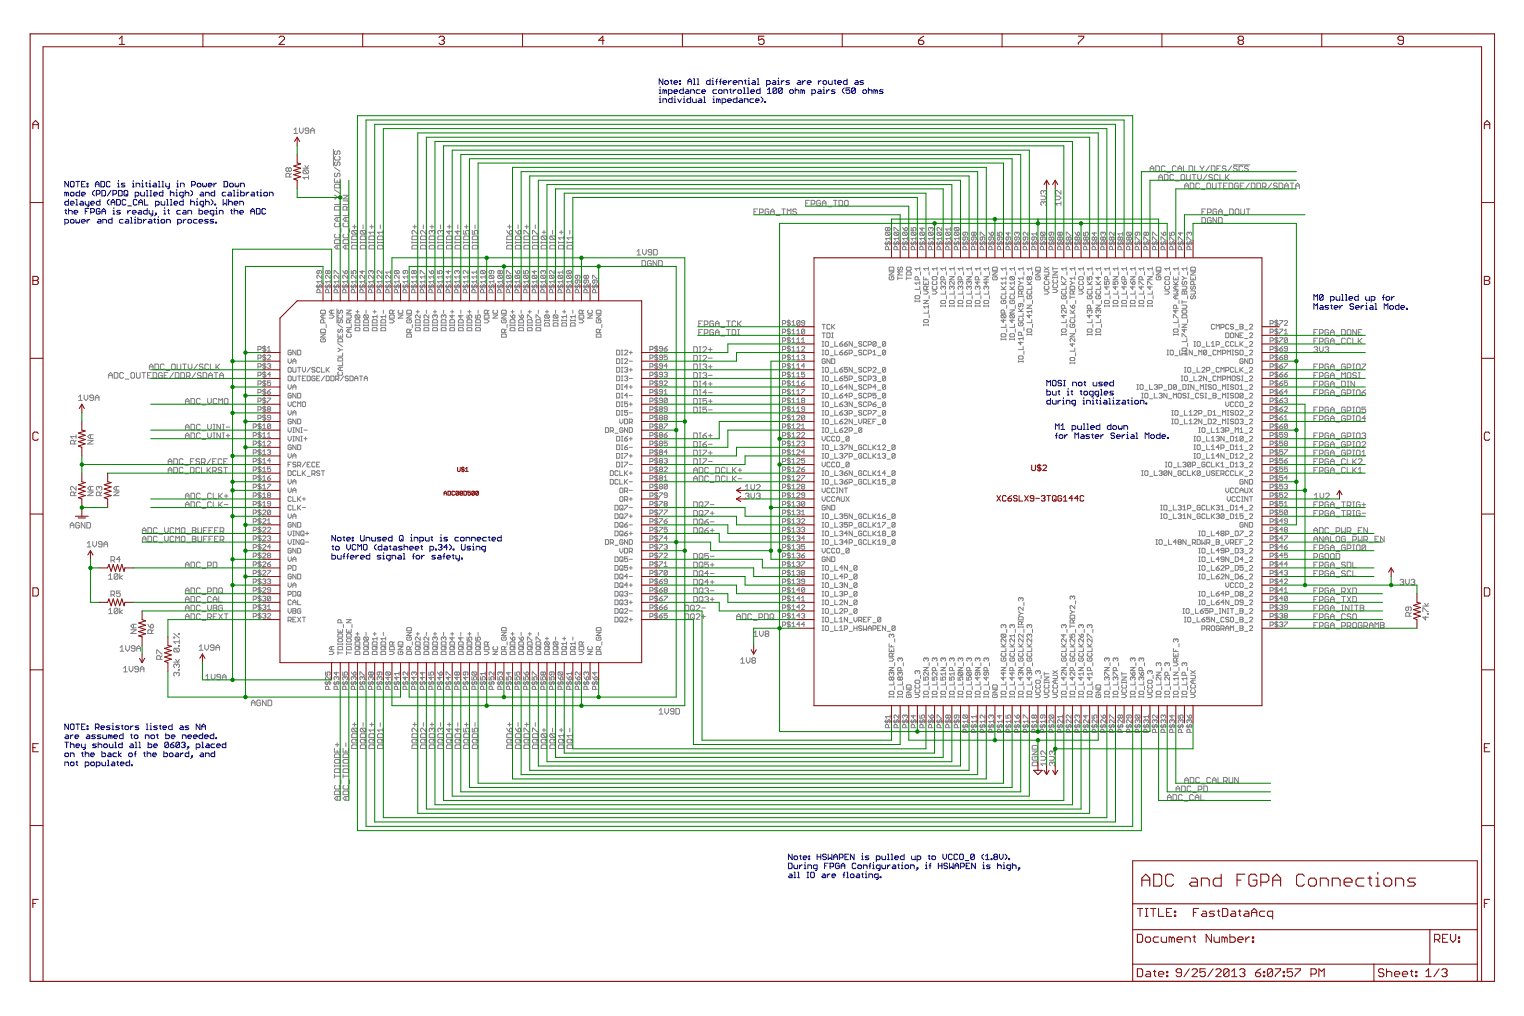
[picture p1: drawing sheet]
<svg xmlns="http://www.w3.org/2000/svg" width="457mm" height="305mm" viewBox="0 0 457 305" stroke-linecap="round" stroke-linejoin="round" font-family="sans-serif">
<g fill="none" stroke="#000080" stroke-width=".3">
<path d="M197.8 26.9h.2v1.1M197.8 29.7h.2v1.1M197.8 28h.5M197.8 30.8h.5M198 26.1v.3M198 28.8v.3M198.9 23.7v1.6l-1.1-1.6v1.6M198.9 30.8v-1.1h.8l.3 .2v.9M199.4 24.5l.3-.3h.6l.2 .3v.5l-.2 .3h-.6l-.3-.3zM199.4 27.2v.8M199.4 27.2l-.5-.3v1.1M199.4 27.2l.3-.3 .3 .3v.8"/>
<path d="M200.5 28h.9l.2-.2v-.6l-.2-.3h-.9v1.7M201.1 24.2h.6M201.4 23.9v1.1l.3 .3M201.6 29.1v1.7h-.8l-.3-.3v-.6l.3-.2h.8M202.2 24.8h1.1l-.3-.6h-.5l-.3 .3v.5l.3 .3h.5M202.2 27.5h1.1l-.3-.6h-.5l-.3 .3v.6l.3 .2h.5M202.2 29.7h.3v1.1M202.2 30.8h.6M202.5 28.8v.3M203.3 29.7l.6 1.1 .5-1.1M203.9 25h.3v.3h-.3zM203.9 24.2h.3v.3h-.3z"/>
<path d="M205 26.4v1.6h-.8l-.3-.2v-.6l.3-.3h.8M205 29.7h.3v1.1M205 30.8h.5M205.3 28.8v.3M205.8 26.9h.6l.3 .3v.8h-.9l-.3-.2 .3-.3h.9M206.4 24.5h1.1M206.4 25.3v-1.1l.5-.5 .6 .5v1.1M207.2 28v-1.1h.8l.3 .3v.8M207.2 29.1v1.7h-.8l-.3-.3v-.6l.3-.2h.8M207.8 29.7v.8l.2 .3h.9v-1.1M208 25.3h.6M208 23.7h.3v1.6"/>
<path d="M209.1 25.3h.6M209.1 23.7h.3v1.6M209.7 29.7h.5l.3 .2v.9h-.8l-.3-.3 .3-.3h.8M210 26.9h-.9l-.2 .3v.6l.2 .2h.9M210.5 27.5h1.1l-.2-.6h-.6l-.3 .3v.6l.3 .2h.6M211.1 30.8h.5M211.1 29.1h.3v1.7M213 23.7v1.6h-.8l-.3-.3v-.5l.3-.3h.8M213.6 25.3h.5M213.6 24.2h.3v1.1M213.9 23.4v.3M213.9 29.7h.2v1.1"/>
<path d="M213.9 30.8h.5M214.1 28.8v.3M214.7 24.5h.5M215 26.9h-.9l-.2 .3v.6l.2 .2h.9M215.2 23.7l-.2 .2v1.4M215.5 29.9l.3-.2 .3 .2v.9M215.5 29.9l-.5-.2v1.1M215.5 29.9v.9M215.5 27.2l.3-.3h.6l.2 .3v.6l-.2 .2h-.6l-.3-.2zM215.8 24.5h.6M216.4 23.7l-.3 .2v1.4M216.6 30.8h.9l.2-.3v-.6l-.2-.2h-.9v1.6"/>
<path d="M216.9 24.8h1.1l-.3-.6h-.5l-.3 .3v.5l.3 .3h.5M217.2 28v-1.1h.8l.3 .3v.8M218.3 30.2h1.1l-.3-.5h-.5l-.3 .2v.6l.3 .3h.5M218.6 24.2v1.1M218.9 26.9h.5M219.1 26.6v1.2l.3 .2M219.4 24.2h-.3l-.5 .6M220 24.8h1.1l-.3-.6h-.6l-.2 .3v.5l.2 .3h.6M220 26.9v1.1M220.8 26.9h-.3l-.5 .6M221.1 29.1v1.7h-.9l-.2-.3v-.6l.2-.2h.9M221.4 27.2l.2-.3h.6l.3 .3v.6l-.3 .2h-.6l-.2-.2z"/>
<path d="M221.6 25.3v-1.1h.9l.2 .3v.8M221.9 29.7h.6l.2 .2v.9h-.8l-.3-.3 .3-.3h.8M223 28h.6M223 26.4h.3v1.6M223.3 30.8v-1.1h.8l.3 .2v.9M223.3 24.2h.6M223.6 23.9v1.1l.3 .3M224.1 28h.6M224.1 26.4h.3v1.6M224.4 25.3h.6M224.4 24.2h.3v1.1M224.7 23.4v.3"/>
<path d="M225.3 27.5h1.1l-.3-.6h-.6l-.2 .3v.6l.2 .2h.6M225.8 24.2h.6l.2 .3v.8h-.8l-.3-.3 .3-.2h.8M226.1 29.7h-.8l-.3 .2v.6l.3 .3h.8M226.6 30.2h1.1l-.2-.5h-.6l-.3 .2v.6l.3 .3h.6M227.2 25.3h.5M227.2 23.7h.3v1.6M228 26.4v1.6h-.8l-.3-.2v-.6l.3-.3h.8M228.3 29.1l.6 .6v.5l-.6 .6M229.4 30.5h.3v.3h-.3zM230 25.3h.8l.3-.3v-.5l-.3-.3h-.8v1.7M230.3 28h1.1M230.3 26.9l.5-.5v1.6"/>
<path d="M231.9 24.2h.6l.2 .3v.8h-.8l-.3-.3 .3-.2h.8M233 26.6l-.3-.2h-.5l-.3 .2v1.2M233 26.6v1.2l-.3 .2h-.5l-.3-.2M233 26.6l-1.1 1.2M233.3 25.3h.5M233.3 24.2h.3v1.1M233.6 23.4v.3M234.4 24.2v1.1M234.7 26.6v1.2l-.3 .2h-.6l-.2-.2M234.7 26.6l-.3-.2h-.6l-.2 .2v1.2M234.7 26.6l-1.1 1.2M235.2 24.2h-.3l-.5 .6"/>
<path d="M236.9 24.2h-.8l-.3 .3 1.1 .5-.3 .3h-.8M236.9 27.2l.3-.3h.5l.3 .3v.6l-.3 .2h-.5l-.3-.2zM238.6 27.2l.2-.3h.6l.3 .3v.8M238.6 26.4v1.6M239.4 24.2h.5l.3 .3v.8h-.8l-.3-.3 .3-.2h.8M240.8 27.2l-.6-.3v1.1M240.8 27.2l.3-.3 .2 .3v.8M240.8 24.2v1.1M240.8 27.2v.8M241.6 24.2h-.3l-.5 .6M242.2 24.8h1.1l-.3-.6h-.5l-.3 .3v.5l.3 .3h.5M243.6 28h.8l.3-.2v-.6l-.3-.3h-.8v1.7"/>
<path d="M245.5 24.2v1.1M245.5 26.9h.6l.2 .3v.8h-.8l-.3-.2 .3-.3h.8M246.3 24.2h-.2l-.6 .6M246.9 24.5l.3-.3h.5l.3 .3v.5l-.3 .3h-.5l-.3-.3zM246.9 26.9h.3v1.1M246.9 28h.6M247.2 26.1v.3M248 26.9v1.1M248.6 24.2v.8l.2 .3h.9v-1.1M248.8 26.9h-.2l-.6 .6M250.2 24.2h.6M250.5 26.9h-.8l-.3 .3 .3 .3h.5l.3 .3-.3 .2h-.8"/>
<path d="M250.5 23.9v1.1l.3 .3M251.3 24.8h1.2l-.3-.6h-.6l-.3 .3v.5l.3 .3h.6M253.3 26.4l-.6 .5v.6l.6 .5M254.1 23.7v1.6h-.8l-.3-.3v-.5l.3-.3h.8M255 26.4h-1.2v.8l.6-.3 .6 .3v.6l-.3 .2h-.6l-.3-.2M256.6 26.6v1.2l-.3 .2h-.5l-.3-.2M256.6 26.6l-.3-.2h-.5l-.3 .2v1.2M256.6 26.6l-1.1 1.2M256.6 24.2h.6l.3 .3v.8h-.9l-.3-.3 .3-.2h.9M259.1 24.2h-.8l-.3 .3 1.1 .5-.3 .3h-.8M259.1 26.9h.6l.2 .3v.6l-.2 .2h-.6l-.3-.2v-.6zM260.5 27.2l.3-.3h.5l.3 .3v.8"/>
<path d="M260.5 26.4v1.6M262.7 27.2l-.5-.3v1.1M262.7 27.2v.8M262.7 27.2l.3-.3 .3 .3v.8M264.9 26.9h-.8l-.3 .3 1.1 .6-.2 .2h-.9M20 58l-.5-.3v1.1M20 58l.3-.3 .3 .3v.8M20 58v.8M20.6 54.4v1.7l-1.1-1.7v1.7M20.6 59.8v1.7h-.9l-.2-.3v-.5l.2-.3h.9M21.1 54.7l.3-.3h.5l.3 .3v1.1l-.3 .3h-.5l-.3-.3zM21.4 57.7h.5l.3 .3v.5l-.3 .3h-.5l-.3-.3v-.5z"/>
<path d="M22.8 59.8h.3v1.7M22.8 54.4h1.1M23.3 54.4v1.7M23.9 57.1v1.7h-.8l-.3-.3v-.5l.3-.3h.8M24.4 58.2h1.1l-.2-.5h-.6l-.3 .3v.5l.3 .3h.6M24.4 55.2h.6M25.5 54.4h-1.1v1.7h1.1M26.1 55h.3v.2h-.3zM26.1 55.8h.3v.3h-.3zM28.3 57.1l-.5 .6v.5l.5 .6M28.6 56.1v-1.1l.6-.6 .5 .6v1.1M28.6 55.2h1.1"/>
<path d="M28.9 58.2h.8l.3-.2v-.6l-.3-.3h-.8v1.7M30 59.8v1.7h-.8l-.3-.3v-.5l.3-.3h.8M30.3 54.4h.8l.3 .3v1.1l-.3 .3h-.8zM30.6 57.1h.8l.3 .3v1.1l-.3 .3h-.8zM32.8 59.8l-.6 .6v.6l.6 .5M33 54.7l-.2-.3h-.6l-.3 .3v1.1l.3 .3h.6l.2-.3M33.3 57.1l-1.1 1.7M33.9 58.2h.8l.3-.2v-.6l-.3-.3h-.8v1.7M35 59.8h.8l.3 .3v1.1l-.3 .3h-.8zM35.3 55h.3v1.1M35.3 56.1h.5M35.6 57.1h.8l.3 .3v1.1l-.3 .3h-.8z"/>
<path d="M35.6 54.1v.3M37.5 55h-.8l-.3 .2 1.1 .6-.3 .3h-.8M37.5 57.1h.6l.2 .3v1.1l-.2 .3h-.6l-.3-.3v-1.1zM37.8 58.2l.5 .6M39.7 55h.3v1.1M39.7 56.1h.6M40 54.1v.3M40.6 58.8h.8l.3-.3v-.5l-.3-.3h-.8v1.7M40.8 56.1v-1.1h.9l.2 .2v.9M42.2 57.7v.8l.3 .3h.8v-1.1M42.5 56.1h.6M42.5 55h.3v1.1"/>
<path d="M42.8 54.1v.3M43.3 59.8v1.7h1.1M43.6 55h.6M43.9 57.1h.3v1.7M43.9 54.7v1.1l.3 .3M43.9 58.8h.5M44.7 56.1h.6M44.7 55h.3v1.1M45 57.1h.3v1.7M45 54.1v.3M45 58.8h.6M46.1 58.2h1.1l-.3-.5h-.5l-.3 .3v.5l.3 .3h.5"/>
<path d="M46.1 55h.6l.2 .2v.9h-.8l-.3-.3 .3-.3h.8M47.5 54.4h.3v1.7M47.5 56.1h.5M48.6 54.4h.3v1.7M48.6 56.1h.5M48.9 57.1v1.7h-.9l-.2-.3v-.5l.2-.3h.9M49.7 55v.8l.3 .3h.8M50 59.8h.3v1.7M50.8 55v1.3l-.5 .3M51.1 59.8h.3v1.7M51.1 57.1v1.7M51.1 58l.3-.3h.5l.3 .3v.8"/>
<path d="M52.8 57.7h.2v1.1M52.8 58.8h.5M53 56.1h.6M53 55h.3v1.1M53 56.9v.2M53.3 54.1v.3M54.1 56.1v-1.1h.9l.3 .2v.9M55 58.8h-.9l-.2-.3v-.5l.2-.3h.9v1.4l-.6 .3M55 59.8v1.7h-.9l-.2-.3v-.5l.2-.3h.9M55.5 58l.3-.3h.6l.2 .3v.8M55.5 57.1v1.7M57.2 57.1l.6 .6v.5l-.6 .6"/>
<path d="M57.2 59.8v1.7M57.5 55.5h.8l.3-.3v-.5l-.3-.3h-.8v1.7M59.1 59.6v.2M59.4 55h.6l.3 .2v.6l-.3 .3h-.6l-.2-.3v-.6zM60.3 57.7h.5l.3 .3v.8h-.8l-.3-.3 .3-.3h.8M60.8 55v.8l.3 .3 .3-.3 .2 .3 .3-.3v-.8M61.7 58.8v-1.1h.8l.3 .3v.8M61.7 59.8v1.7M62.5 55.5h1.1l-.3-.5h-.5l-.3 .2v.6l.3 .3h.5M63.3 59.8l.6 .6v.6l-.6 .5M64.2 55v1.1M64.4 57.1v1.7h-.8l-.3-.3v-.5l.3-.3h.8"/>
<path d="M65 55h-.3l-.5 .5M66.9 59.8v1.7l.6-.5 .5 .5v-1.7M67.2 54.4h.8l.3 .3v1.1l-.3 .3h-.8zM67.8 57.7h-.9l-.2 .3v.5l.2 .3h.9M68.6 57.7h.5l.3 .3v.8h-.8l-.3-.3 .3-.3h.8M68.6 59.8v1.7M68.9 55.2l.3-.2h.5l.3 .2v.6l-.3 .3h-.5l-.3-.3zM70 58.8h.5M70 57.1h.3v1.7M70.5 55v.8l.3 .3 .3-.3 .3 .3 .2-.3v-.8M71.1 57.7h.3v1.1M71.1 58.8h.5"/>
<path d="M71.4 56.9v.2M72.2 56.1v-1.1h.8l.3 .2v.9M72.2 57.1v1.7h.8l.3-.3v-.5l-.3-.3h-.8M73.9 57.7v1.1M74.7 57.7h-.3l-.5 .5M75.5 57.7h.6l.2 .3v.8h-.8l-.3-.3 .3-.3h.8M76.9 57.7h.6M77.2 57.4v1.1l.3 .3M78 57.7h.3v1.1M78 58.8h.6M78.3 56.9v.2M79.4 57.7h.6l.2 .3v.5l-.2 .3h-.6l-.3-.3v-.5z"/>
<path d="M80.8 58.8v-1.1h.8l.3 .3v.8M19.5 66.9h.8l.3-.2v-.6l-.3-.3h-.8v1.7M19.5 63.1h.5M19.7 62.8v1.1l.3 .3M20.6 63.4l.2-.3h.6l.3 .3v.8M20.6 62.6v1.6M21.1 61h1.1l-.3-.6h-.5l-.3 .3v.5l.3 .3h.5M21.4 65.8h.5l.3 .3v.6l-.3 .2h-.5l-.3-.2v-.6zM22.2 63.7h1.1l-.2-.6h-.6l-.3 .3v.5l.3 .3h.6M22.8 65.8v.9l.3 .2 .2-.2 .3 .2 .3-.2v-.9M22.8 61.5h.5M24.2 60.4h.5l.3 .3v.8h-.8l-.3-.3 .3-.2h.8"/>
<path d="M24.4 66.4h1.1l-.2-.6h-.6l-.3 .3v.6l.3 .2h.6M25.6 60.4v.8l.2 .3h.9M25.6 63.4h.5M26.1 65.8v1.1M26.7 62.6h-1.1v1.6M26.7 60.4v1.4l-.6 .3M26.9 65.8h-.2l-.6 .6M27.2 61h1.1l-.3-.6h-.5l-.3 .3v.5l.3 .3h.5M27.2 63.7h.8l.3-.3v-.6l-.3-.2h-.8v1.6M29.4 65.8h.6l.3 .3v.8h-.9l-.2-.2 .2-.3h.9M30 62.8l-.3-.2h-.5l-.3 .2v1.1l.3 .3h.5l.3-.3v-.5h-.6M30.6 64.2v-1.1l.5-.5 .6 .5v1.1"/>
<path d="M30.6 63.4h1.1M30.8 66.9v-1.1h.9l.2 .3v.8M33.3 61.5v-1.1l.6-.6 .5 .6v1.1M33.3 60.7h1.1M33.6 65.3v1.6h-.8l-.3-.2v-.6l.3-.3h.8M33.9 63.1h.3v1.1M33.9 64.2h.5M34.2 62.3v.3M36.1 63.1h-.8l-.3 .3 .3 .3h.5l.3 .2-.3 .3h-.8M36.9 65.8h-.8l-.3 .3v.6l.3 .2h.8M37.8 60.1l-.3-.3h-.6l-.2 .3v1.1l.2 .3h.6l.3-.3M37.8 65.8h.5l.3 .3v.8h-.8l-.3-.2 .3-.3h.8"/>
<path d="M38.3 63.1v1.1M38.3 61.8h1.1M39.2 65.3h.2v1.6M39.2 63.1h-.3l-.6 .6M39.2 66.9h.5M39.7 63.7h1.1l-.2-.6h-.6l-.3 .3v.5l.3 .3h.6M40.3 65.8h.3v1.1M40.3 66.9h.5M40.6 65v.3M41.1 60.1l-.3-.3h-.5l-.3 .3v1.1l.3 .3h.5l.3-.3M41.4 65.3v1.6h.8l.3-.2v-.6l-.3-.3h-.8M41.7 61.5v-1.1l.5-.6 .6 .6v1.1"/>
<path d="M41.7 60.7h1.1M41.7 63.1h.5l.3 .3v.8h-.8l-.3-.3 .3-.2h.8M43.1 65.8v1.1M43.9 65.8h-.3l-.5 .6M44.2 62.6v1.6h-.9l-.2-.3v-.5l.2-.3h.9M44.7 65.8h.6l.3 .3v.8h-.9l-.3-.2 .3-.3h.9M44.7 63.1v.8l.3 .3h.8M45.8 63.1v1.4l-.5 .3M46.1 65.8h.6M46.4 65.6v1.1l.3 .2M46.7 63.9h.2v.3h-.2zM46.7 61.5h.8l.3-.3v-.5l-.3-.3h-.8v1.7"/>
<path d="M46.9 64.2l-.5 .6M47.2 65.8h.3v1.1M47.2 66.9h.6M47.5 65v.3M48.3 60.4v.8l.3 .3h.8v-1.1M48.6 65.8h.5l.3 .3v.6l-.3 .2h-.5l-.3-.2v-.6zM49.1 63.1h.3v1.1M49.1 64.2h.6M49.4 62.3v.3M50 66.9v-1.1h.8l.3 .3v.8M50 61.5h.5M50.3 63.1h.5"/>
<path d="M50.5 62.8v1.1l.3 .3M51.1 61.5h.5M52.2 61h1.1l-.3-.6h-.5l-.3 .3v.5l.3 .3h.5M53.3 66.9h.8l.3-.2v-.6l-.3-.3h-.8v1.7M54.1 63.1h-.8l-.3 .3v.5l.3 .3h.8M55 65.8v1.1M55 63.1h.5l.3 .3v.8h-.8l-.3-.3 .3-.2h.8M55.8 65.8h-.3l-.5 .6M56.4 64.2v-1.1h.8l.3 .3v.8M56.6 65.8h.6l.3 .3v.6l-.3 .2h-.6l-.2-.2v-.6zM57.2 60.7l.3-.3h.5l.3 .3v.8M58.9 60.4h.2v1.1"/>
<path d="M58.9 61.5h.5M59.1 65.8h-.8l-.3 .3v.6l.3 .2h.8M59.7 62.6v1.6h.8l.3-.3v-.5l-.3-.3h-.8M59.7 66.4h1.1l-.3-.6h-.5l-.3 .3v.6l.3 .2h.5M61.1 61.5h-.8l-.3-.3v-.5l.3-.3h.8v1.4l-.6 .3M61.4 63.7h1.1l-.3-.6h-.6l-.2 .3v.5l.2 .3h.6M61.7 60.7l.2-.3h.6l.3 .3v.8M62.5 65.8h-.9l-.2 .3 .2 .3h.6l.3 .3-.3 .2h-.8M64.1 64.2h-.8l-.3-.3v-.5l.3-.3h.8v1.4l-.5 .3M64.1 65.8h-.8l-.3 .3 1.1 .6-.2 .2h-.9M64.4 61.2h.3v.3h-.3zM64.7 66.7h.3v.2h-.3z"/>
<path d="M64.7 63.1h.3v1.1M64.7 64.2h.6M65 62.3v.3M65.8 64.2v-1.1h.8l.3 .3v.8M68.6 60.7l.3-.3h.5l.3 .3v.8M69.2 63.1h.5M69.4 62.8v1.1l.3 .3M70.3 61h1.1l-.3-.6h-.6l-.2 .3v.5l.2 .3h.6M70.3 62.6v1.6M70.3 63.4l.2-.3h.6l.3 .3v.8M71.9 61.5v-1.1h.8l.3 .3v.8M71.9 63.7h1.1l-.3-.6h-.5l-.3 .3v.5l.3 .3h.5"/>
<path d="M75.2 64.2v-1.1l.6-.5 .5 .5v1.1M75.2 63.4h1.1M76.9 62.6h.8l.3 .2v1.1l-.3 .3h-.8zM79.7 62.8l-.3-.2h-.5l-.3 .2v1.1l.3 .3h.5l.3-.3M394.2 90.1v-1.7l.5 .6 .6-.6v1.7M394.2 92.8v-1.7l.5 .6 .6-.6v1.7M396.1 91.7h.6l.2 .2v.9h-.8l-.3-.3 .3-.3h.8M396.9 88.7l-.2-.3h-.6l-.3 .3v1.1M396.9 88.7v1.1l-.2 .3h-.6l-.3-.3M396.9 88.7l-1.1 1.1M398.6 91.7h-.8l-.3 .2 .3 .3h.5l.3 .3-.3 .3h-.8M399.2 90.1h.8l.3-.3v-.6l-.3-.2h-.8v1.6"/>
<path d="M399.2 91.7h.5M399.4 91.4v1.1l.3 .3M400.3 92.2h1.1l-.3-.5h-.5l-.3 .2v.6l.3 .3h.5M400.8 89v.8l.3 .3h.8v-1.1M401.9 91.7v1.1M402.5 88.4h.3v1.7M402.5 90.1h.5M402.8 91.7h-.3l-.6 .5M403.6 88.4h.3v1.7M403.6 90.1h.6M404.7 89.5h1.1l-.3-.5h-.5l-.3 .2v.6l.3 .3h.5M406.1 91.4l-.3-.3h-.5l-.3 .3 .3 .5h.5l.3 .3-.3 .6h-.5l-.3-.3"/>
<path d="M406.7 92.2h1.1l-.3-.5h-.6l-.2 .2v.6l.2 .3h.6M407.5 88.4v1.7h-.8l-.3-.3v-.6l.3-.2h.8M408.3 91.7v1.1M409.2 91.7h-.3l-.6 .5M409.7 89v.8l.3 .3h.8v-1.1M409.7 91.7h.3v1.1M409.7 92.8h.6M410 90.8v.3M411.1 91.7h.5l.3 .2v.9h-.8l-.3-.3 .3-.3h.8M411.4 90.1h.8l.3-.3v-.6l-.3-.2h-.8v1.6M412.5 92.8h.5M412.5 91.1h.3v1.7"/>
<path d="M414.7 89.2h.6M415.3 88.4l-.3 .3v1.4M415.3 92.8v-1.7l.5 .6 .6-.6v1.7M415.8 89.2l.3-.2h.5l.3 .2v.6l-.3 .3h-.5l-.3-.3zM417.2 91.7h.6l.2 .2v.6l-.2 .3h-.6l-.3-.3v-.6zM417.5 89v1.1M418.3 89h-.3l-.5 .5M419.7 91.1v1.7h-.8l-.3-.3v-.6l.3-.2h.8M420.3 92.2h1.1l-.3-.5h-.6l-.2 .2v.6l.2 .3h.6M421.9 92.5h.3v.3h-.3zM314 115.8v-1.7l.6 .6 .6-.6v1.7M314 116.8v1.7h.9l.3-.3v-.6l-.3-.2h-.9"/>
<path d="M315.2 119.5v1.7h-.9l-.3-.3v-.5l.3-.3h.9M315.7 117.4v.8l.3 .3h.8v-1.1M316 114.1h.5l.3 .3v1.1l-.3 .3h-.5l-.3-.3v-1.1zM317.4 117.4h.5M317.7 117.1v1.1l.2 .3M318.5 114.4l-.3-.3h-.5l-.3 .6 .3 .2h.5l.3 .6-.3 .3h-.5l-.3-.3M319 114.1h.6M319 115.8h.6M319 119.3v.2M319.3 114.1v1.7M320.2 118.5h.5M320.2 117.4h.2v1.1"/>
<path d="M320.4 116.5v.3M321.3 117.4h.5M321.5 117.1v1.1l.3 .3M321.8 115.8v-1.1h.9l.2 .2v.9M323.8 114.7h.5l.3 .2v.6l-.3 .3h-.5l-.3-.3v-.6zM324 117.4h.6M324.3 117.1v1.1l.3 .3M325.2 114.7h.5M325.2 117.6l.2-.2h.6l.3 .2v.6l-.3 .3h-.6l-.2-.3zM325.2 119.3v.2M325.4 114.4v1.1l.3 .3M327.9 114.7v.8l.3 .3h.8v-1.1"/>
<path d="M327.9 118.5h-.8l-.3-.3v-.6l.3-.2h.8v1.4l-.5 .2M327.9 119.3v.2M329 119.8v1.1l.3 .3M329.6 118.5h-.8l-.3-.3v-.6l.3-.2h.8v1.4l-.6 .2M330.2 118.5h.5M330.2 116.8h.2v1.7M330.2 119.3v.2M330.7 114.7h-.8l-.3 .2 1.1 .6-.3 .3h-.8M331.3 115.2h1.1l-.3-.5h-.6l-.2 .2v.6l.2 .3h.6M331.3 117.9h1.1l-.3-.5h-.6l-.2 .2v.6l.2 .3h.6M332.7 119.5h.2v1.7M334 114.1v1.7h-.8l-.3-.3v-.6l.3-.2h.8"/>
<path d="M334 119.3v.2M334 117.4h-.8l-.3 .2 1.1 .6-.2 .3h-.9M338.5 119.8v1.1l.3 .3M339.6 119.3v.2M315.7 120.1v.8l.3 .3h.8v-1.1M316.6 128.8v-1.6l.6 .5 .5-.5v1.6M316.6 130.7h.6M317.2 129.9l-.3 .3v1.3M317.4 120.1v1.1M318 130.4h.6l.3 .3v.6l-.3 .2h-.6l-.2-.2v-.6zM318.2 120.1h-.3l-.5 .5M318.3 127.7l.6-.5v1.6"/>
<path d="M318.3 128.8h1.1M318.8 121.2h.5M318.8 120.1h.2v1.1M319.4 130.4v1.1M319.9 121.2v-1.1h.8l.3 .3v.8M320.3 130.4h-.3l-.6 .6M321.6 128.8h.9l.2-.3v-.5l-.2-.3h-.9v1.7M322.5 131.5v-1.6l.5 .5 .6-.5v1.6M322.6 121.2h-.8l-.3-.3v-.5l.3-.3h.8v1.4l-.5 .3M323.3 127.7v.8l.3 .3h.8v-1.1M324.4 130.4h.6l.2 .3v.8h-.8l-.3-.2 .3-.3h.8M324.9 120.1h.3v1.1"/>
<path d="M324.9 121.2h.5M325 128.8h.5M325 127.2h.2v1.6M326 121.2v-1.1h.8l.3 .3v.8M326.1 128.8h.5M326.1 127.2h.2v1.6M326.9 130.4h-.8l-.3 .3 1.1 .6-.3 .2h-.8M327.2 128.3h1.1l-.3-.6h-.5l-.3 .3v.5l.3 .3h.5M327.5 130.4h.5M327.7 120.1h.2v1.1M327.7 121.2h.5M327.7 130.2v1.1l.3 .2"/>
<path d="M328.6 131h1.1l-.3-.6h-.6l-.2 .3v.6l.2 .2h.6M328.8 120.1h.5M329.9 121.2h.5M329.9 120.1h.3v1.1M329.9 127.2v1.6h-.8l-.3-.3v-.5l.3-.3h.8M330.2 130.4v1.1M331.1 130.4h-.3l-.6 .6M331.3 120.1h.5l.3 .3v.8h-.8l-.3-.3 .3-.3h.8M332.7 121.2h.5M333.3 127.2v1.6h-.8l-.3-.3v-.5l.3-.3h.8M333.8 120.1h.2v1.1M333.8 121.2h.5"/>
<path d="M333.8 128l.3-.3h.6l.3 .3v.5l-.3 .3h-.6l-.3-.3zM334.4 130.2l-.3-.3h-.5l-.3 .5 .3 .3h.5l.3 .6-.3 .2h-.5l-.3-.2M334.9 120.1h1.1l-1.1 1.1h1.1M335 131h1.1l-.3-.6h-.6l-.2 .3v.6l.2 .2h.6M335.5 127.7v.8l.3 .3 .3-.3 .2 .3 .3-.3v-.8M336.6 130.4v1.1M336.8 120.1h.6l.3 .3v.8h-.9l-.3-.3 .3-.3h.9M337.2 128.8v-1.1h.8l.3 .3v.8M337.5 130.4h-.3l-.6 .6M338 130.4h.3v1.1M338 131.5h.6M338.2 120.1h.6"/>
<path d="M338.3 129.6v.3M339.3 121.2h.6M339.3 120.1h.3v1.1M339.4 130.4h.6l.2 .3v.8h-.8l-.3-.2 .3-.3h.8M340.4 120.4l.3-.3h.5l.3 .3v.5l-.3 .3h-.5l-.3-.3zM340.8 131.5h.5M340.8 129.9h.3v1.6M342.1 121.2v-1.1h.8l.3 .3v.8M343.6 131.5v-1.6l.5 .5 .6-.5v1.6M343.8 120.9h.2v.3h-.2zM345.2 130.7l.3-.3h.6l.2 .3v.6l-.2 .2h-.6l-.3-.2zM348 129.9v1.6h-.8l-.3-.2v-.6l.3-.3h.8"/>
<path d="M348.6 131h1.1l-.3-.6h-.6l-.2 .3v.6l.2 .2h.6M350.2 131.3h.3v.2h-.3zM99.6 166.1v1.6h.8l.3-.3v-.5l-.3-.3h-.8M99.6 163.9h.5M99.8 163.6v1.1l.3 .3M100.7 160.6v1.7l-1.1-1.7v1.7M100.9 163.9h.6l.3 .3v.5l-.3 .3h-.6l-.2-.3v-.5zM101.2 161.5l.3-.3h.6l.2 .3v.5l-.2 .3h-.6l-.3-.3zM101.2 166.6v.8l.3 .3h.8v-1.1M102.9 161.2h.5M102.9 166.9h.5M103.2 160.9v1.1l.2 .3"/>
<path d="M103.4 166.1l-.2 .2v1.4M104 161.7h1.1l-.3-.5h-.5l-.3 .3v.5l.3 .3h.5M104 163.3v1.1l.6 .6 .5-.6v-1.1M104 166.9h.6M104.6 166.1l-.3 .2v1.4M105.1 167.2h1.1l-.3-.6h-.5l-.3 .3v.5l.3 .3h.5M105.7 162h.2v.3h-.2zM105.7 161.2h.2v.3h-.2zM106.8 163.6l-.3-.3h-.6l-.2 .3v1.1l.2 .3h.6l.3-.3M106.8 166.6v1.1M107.3 165v-1.7l.6 .6 .5-.6v1.7M107.6 166.6h-.3l-.5 .6"/>
<path d="M108.2 160.6v1.4l.2 .3h.6l.3-.3v-1.4M108.2 167.2h1.1l-.3-.6h-.6l-.2 .3v.5l.2 .3h.6M109 163.6l.3-.3h.5l.3 .3v1.1l-.3 .3h-.5l-.3-.3zM109.8 162.3v-1.1h.9l.2 .3v.8M110.9 166.1v1.6h-.8l-.3-.3v-.5l.3-.3h.8M111.5 161.2v.8l.3 .3h.8v-1.1M112.9 163.3l-.6 .6v.5l.6 .6M114.3 161.2h-.9l-.2 .3 .2 .2h.6l.3 .3-.3 .3h-.8M114.3 166.6h-.9l-.2 .3 .2 .3h.6l.3 .2-.3 .3h-.8M114.6 163.3v1.7h-.9l-.2-.3v-.5l.2-.3h.9M114.8 161.7h1.1l-.2-.5h-.6l-.3 .3v.5l.3 .3h.6M114.8 167.7h.6"/>
<path d="M114.8 166.6h.3v1.1M115.1 165.8v.3M115.4 163.9h.5l.3 .3v.8h-.8l-.3-.3 .3-.3h.8M116.8 163.9h.5M117.1 167.7h-.9l-.2-.3v-.5l.2-.3h.9v1.4l-.6 .3M117.1 163.6v1.1l.2 .3M117.6 160.6v1.7h-.8l-.3-.3v-.5l.3-.3h.8M117.6 167.7v-1.1h.8l.3 .3v.8M118.2 163.9h.5l.3 .3v.8h-.8l-.3-.3 .3-.3h.8M119.5 166.6h.6l.3 .3v.8h-.9l-.2-.3 .2-.2h.9M119.8 160.9l.3-.3h.5l.3 .3v1.1l-.3 .3h-.5l-.3-.3zM120.4 161.7l.5 .6"/>
<path d="M120.6 163.9h-.8l-.3 .3 .3 .2h.6l.2 .3-.2 .3h-.9M120.9 166.1h.3v1.6M120.9 167.7h.6M121.2 164.2l.3-.3h.5l.3 .3v.8M121.2 163.3v1.7M122.9 164.4h1.1l-.3-.5h-.5l-.3 .3v.5l.3 .3h.5M123.2 162.3h.5M123.2 161.2h.2v1.1M123.4 160.4v.2M123.7 166.9h.6M124.3 162.3v-1.1h.8l.3 .3v.8M124.3 166.1l-.3 .2v1.4"/>
<path d="M124.5 164.4h1.1l-.2-.5h-.6l-.3 .3v.5l.3 .3h.6M124.8 166.9l.3-.3h.5l.3 .3v.5l-.3 .3h-.5l-.3-.3zM125.9 162.3h.9l.2-.3v-.5l-.2-.3h-.9v1.6M126.2 163.9h.6M126.5 163.6v1.1l.3 .3M126.5 166.6v1.1M127.3 166.6h-.3l-.5 .6M127.6 161.2v.8l.3 .3h.8v-1.1M129 165h.8l.3-.3v-.5l-.3-.3h-.8v1.6M129.3 161.2h.5M129.5 160.9v1.1l.3 .3M130.6 166.6h-.8l-.3 .3 1.1 .5-.2 .3h-.9"/>
<path d="M130.7 164.7h.2v.3h-.2zM131.5 166.6h.5l.3 .3v.8h-.8l-.3-.3 .3-.2h.8M131.5 163.6l.3-.3h.5l.3 .3-.3 .6M132 162.3h.6M132 161.2h.3v1.1M132 164.2h.3M132.3 160.4v.2M132.3 164.2l.3 .2-.3 .6h-.5l-.3-.3M132.9 166.9h.5M133.4 166.1l-.2 .2v1.4M134 167.2h1.1l-.3-.6h-.5l-.3 .3v.5l.3 .3h.5M134.3 161.2h-.9l-.2 .3 .2 .2h.6l.3 .3-.3 .3h-.8"/>
<path d="M134.3 164.2h-1.1l.8-.9v1.7M134.8 163.3l.6 .6v.5l-.6 .6M135.7 166.6h.5M135.9 164.7h.3v.3h-.3zM135.9 166.3v1.1l.3 .3M136.8 166.6v.8l.2 .3h.9M137.6 161.2h-.8l-.3 .3v.5l.3 .3h.8M137.9 166.6v1.4l-.6 .3M138.2 161.5l.2-.3h.6l.3 .3v.5l-.3 .3h-.6l-.2-.3zM138.4 163.3v1.4l.3 .3h.6l.2-.3v-1.4M138.4 167.4h.3v.3h-.3zM139.8 162.3v-1.1h.9l.2 .3v.8"/>
<path d="M141.2 163.9h-.8l-.3 .3 .3 .2h.5l.3 .3-.3 .3h-.8M141.5 162.3v-1.1h.8l.3 .3v.8M141.8 163.9h.2v1.1M141.8 165h.5M142 163.1v.2M142.9 165v-1.1h.8l.3 .3v.8M143.2 161.7h1.1l-.3-.5h-.6l-.2 .3v.5l.2 .3h.6M145.6 165h-.8l-.3-.3v-.5l.3-.3h.8v1.4l-.5 .2M145.9 161.2h-.8l-.3 .3v.5l.3 .3h.8M146.5 161.2h.5M146.7 160.9v1.1l.3 .3M147.6 161.7h1.1l-.3-.5h-.5l-.3 .3v.5l.3 .3h.5"/>
<path d="M150.4 160.6v1.7h-.9l-.3-.3v-.5l.3-.3h.9M20.6 217.2v1.7l-1.1-1.7v1.7M21.4 217.2h.5l.3 .3v1.1l-.3 .3h-.5l-.3-.3v-1.1zM22.8 217.2h1.1M23.3 217.2v1.7M24.4 218h.6M25.5 217.2h-1.1v1.7h1.1M26.1 218.6h.3v.3h-.3zM26.1 217.8h.3v.2h-.3zM28.6 218.3h.8l.3-.3v-.5l-.3-.3h-.8v1.7M29.2 218.3l.5 .6M30.3 218.3h1.1l-.3-.5h-.5l-.3 .2v.6l.3 .3h.5"/>
<path d="M33 217.8h-.8l-.3 .2 1.1 .6-.2 .3h-.9M33.6 218.9h.6M33.6 217.8h.3v1.1M33.9 216.9v.3M35.8 217.8h-.8l-.3 .2 .3 .3h.5l.3 .3-.3 .3h-.8M36.4 217.8h.5M36.7 217.5v1.1l.2 .3M36.9 219.9v1.7h-.8l-.3-.3v-.5l.3-.3h.8M37.5 218l.3-.2h.5l.3 .2v.6l-.3 .3h-.5l-.3-.3zM39.2 217.8v1.1M40 217.8h-.3l-.5 .5M41.7 217.8h-.9l-.2 .2 1.1 .6-.3 .3h-.8"/>
<path d="M43.9 217.2h.3v1.7M43.9 218.9h.5M45 218.9h.6M45 217.8h.3v1.1M45.3 216.9v.3M47.2 217.8h-.8l-.3 .2 1.1 .6-.3 .3h-.8M47.8 217.8h.5M48 217.5v1.1l.3 .3M48.9 218.3h1.1l-.3-.5h-.6l-.2 .2v.6l.2 .3h.6M49.7 219.9v1.7h.8l.3-.3v-.5l-.3-.3h-.8M51.6 217.2v1.7h-.8l-.3-.3v-.6l.3-.2h.8M54.1 217.8h.6l.3 .2v.9h-.9l-.2-.3 .2-.3h.9"/>
<path d="M56.6 217.8h-.8l-.3 .2 1.1 .6-.2 .3h-.9M60 217.2v1.7l-1.1-1.7v1.7M60.5 218h1.1M60.5 218.9v-1.1l.6-.6 .5 .6v1.1M60.8 219.9v1.7h-.8l-.3-.3v-.5l.3-.3h.8M64.1 219.9v1.7h-.8l-.3-.3v-.5l.3-.3h.8M19.5 226.2l.2-.3h.6l.3 .3v.5l-.3 .3h-.6l-.2-.3zM19.5 229.7v-1.1h.8l.3 .3v.8M19.5 222.7h1.1M19.7 220.5h.6l.3 .3v.8h-.9l-.2-.3 .2-.3h.9M20 222.7v1.6M21.1 220.5v1.1"/>
<path d="M21.1 222.7v1.6M21.1 227v-1.1h.8l.3 .3v.8M21.1 223.5l.3-.3h.5l.3 .3v.8M21.4 228.6h.5l.3 .3v.5l-.3 .3h-.5l-.3-.3v-.5zM21.9 220.5h-.2l-.6 .5M22.5 221h1.1l-.3-.5h-.5l-.3 .3v.5l.3 .3h.5M22.8 223.8h1.1l-.3-.6h-.5l-.3 .3v.5l.3 .3h.5M22.8 228.6h.5M23.1 228.3v1.1l.2 .3M24.4 223.2v.8l.3 .3h.8M24.4 225.9h.6M24.7 225.6v1.1l.3 .3"/>
<path d="M25.5 223.2v1.4l-.5 .3M25.6 225.4v1.6M25.6 229.7h.8l.3-.3v-.5l-.3-.3h-.8v1.7M25.6 226.2l.2-.3h.6l.3 .3v.8M26.1 220.5h.6l.2 .3v.8h-.8l-.3-.3 .3-.3h.8M27.2 226.5h1.1l-.3-.6h-.5l-.3 .3v.5l.3 .3h.5M27.5 228.6h.5l.3 .3v.5l-.3 .3h-.5l-.3-.3v-.5zM28.6 220.5h-.8l-.3 .3 .3 .2h.5l.3 .3-.3 .3h-.8M28.9 223.2h-.8l-.3 .3 .3 .3h.5l.3 .2-.3 .3h-.8M28.9 229.7h.8l.3-.3v-.5l-.3-.3h-.8v1.7M29.4 223.5l.3-.3h.6l.2 .3v.8M29.4 222.7v1.6"/>
<path d="M30.3 220.5h-.9l-.2 .3 1.1 .5-.3 .3h-.8M30.6 225.4v1.6h.8l.3-.3v-.5l-.3-.3h-.8M30.6 228.6v.8l.2 .3h.9v-1.1M30.8 220.5v.8l.3 .3h.8v-1.1M31.1 223.5l.3-.3h.5l.3 .3v.5l-.3 .3h-.5l-.3-.3zM32.2 228.1h.3v1.6M32.2 229.7h.6M32.5 225.9h.5l.3 .3v.8h-.8l-.3-.3 .3-.2h.8M32.8 223.2v.8l.3 .3h.8v-1.1M33.1 220.8l-.6-.3v1.1M33.1 220.8v.8M33.1 220.8l.2-.3 .3 .3v.8"/>
<path d="M33.6 228.6h.6l.2 .3v.8h-.8l-.3-.3 .3-.2h.8M34.2 221h1.1l-.3-.5h-.6l-.2 .3v.5l.2 .3h.6M34.4 222.7h.3v1.6M34.4 224.3h.6M35 225.9h-.8l-.3 .3v.5l.3 .3h.8M35 228.6h.6M35.3 228.3v1.1l.3 .3M35.6 225.4v1.6M36.1 229.2h1.1l-.3-.6h-.5l-.3 .3v.5l.3 .3h.5M36.4 225.9l-.8 .6 .8 .5M36.7 222.7v1.6h-.9l-.2-.3v-.5l.2-.3h.9M38.6 226.2l.3-.3h.5l.3 .3v.5l-.3 .3h-.5l-.3-.3z"/>
<path d="M38.9 228.1v1.6h-.8l-.3-.3v-.5l.3-.3h.8M39.2 220.5h.5M39.2 223.2h.5l.3 .3v.8h-.8l-.3-.3 .3-.2h.8M39.4 220.2v1.1l.3 .3M39.4 229.4h.3v.3h-.3zM40.3 220.8l.3-.3h.5l.3 .3v.5l-.3 .3h-.5l-.3-.3zM40.3 226.2h.5M40.6 222.7h.2v1.6M40.6 224.3h.5M40.8 225.4l-.2 .2v1.4M41.7 222.7h.2v1.6M41.7 224.3h.5"/>
<path d="M43.1 225.9h.5M43.3 225.6v1.1l.3 .3M43.6 221.6v-1.1h.8l.3 .3v.8M44.2 225.4v1.6M44.2 226.2l.2-.3h.6l.3 .3v.8M44.4 222.7v1.6h.9l.3-.3v-.5l-.3-.3h-.9M45.6 220.5h.5l.3 .3v.5l-.3 .3h-.5l-.3-.3v-.5zM45.8 226.5h1.1l-.2-.6h-.6l-.3 .3v.5l.3 .3h.6M46.1 223.8h1.1l-.3-.6h-.5l-.3 .3v.5l.3 .3h.5M46.9 220.5h.6M47.2 220.2v1.1l.3 .3M49.1 225.4v1.6h.9l.3-.3v-.5l-.3-.3h-.9"/>
<path d="M50.5 222.9v1.1l-.2 .3h-.6l-.3-.3M50.5 222.9l-.2-.2h-.6l-.3 .2v1.1M50.5 222.9l-1.1 1.1M51.1 223.5h.8l.3 .5-.3 .3h-.5l-.3-.3zM51.1 225.9h.5l.3 .3v.5l-.3 .3h-.5l-.3-.3v-.5zM51.4 221h1.1l-.3-.5h-.6l-.2 .3v.5l.2 .3h.6M52.2 222.7l-1.1 .8M52.8 225.9h.5l.3 .3v.8h-.8l-.3-.3 .3-.2h.8M53.9 222.9l-1.1 1.1M53.9 222.9l-.3-.2h-.6l-.2 .2v1.1M53.9 222.9v1.1l-.3 .3h-.6l-.2-.3M54.1 225.9v1.1"/>
<path d="M54.4 222.9l.3-.2h.6l.2 .2-.2 .6M54.7 221.6v-1.1h.8l.3 .3v.8M55 223.5h.3M55 225.9l-.9 .6M55.3 223.5l.2 .3-.2 .5h-.6l-.3-.3M56.4 221h1.1l-.3-.5h-.6l-.2 .3v.5l.2 .3h.6M56.4 224h.2v.3h-.2zM56.6 225.4v1.6h-.8l-.3-.3v-.5l.3-.3h.8M56.6 224.3l-.5 .6M57.5 226.7h.3v.3h-.3zM57.8 227l-.6 .6M58 221h1.1l-.2-.5h-.6l-.3 .3v.5l.3 .3h.6"/>
<path d="M58.9 224.3h.8l.3-.3v-.5l-.3-.3h-.8v1.7M60.3 225.9h.5l.3 .3v.8h-.8l-.3-.3 .3-.2h.8M60.5 222.7h.3v1.6M60.5 224.3h.6M61.4 221h1.1l-.3-.5h-.6l-.2 .3v.5l.2 .3h.6M61.7 227v-1.1h.8l.3 .3v.8M61.9 223.2h.6l.3 .3v.8h-.9l-.2-.3 .2-.2h.9M64.4 223.2h-.8l-.3 .3v.5l.3 .3h.8M64.4 225.4v1.6h-.8l-.3-.3v-.5l.3-.3h.8M64.7 221.3h.3v.3h-.3zM65 223.8h1.1l-.3-.6h-.5l-.3 .3v.5l.3 .3h.5M67.8 222.7v1.6h-.9l-.2-.3v-.5l.2-.3h.9"/>
<path d="M236.5 259h.9l.2 .2v1.1l-.2 .3h-.9zM237.6 256.2v1.7l-1.1-1.7v1.7M238.2 257.1l.3-.3h.5l.3 .3v.5l-.3 .3h-.5l-.3-.3zM238.2 259.5v.8l.3 .3h.8v-1.1M239.9 256.8h.5M239.9 259.5v1.1M240.1 256.5v1.1l.3 .3M240.7 259.5h-.3l-.5 .6M241 257.3h1.1l-.3-.5h-.6l-.2 .3v.5l.2 .3h.6M241.2 259.5h.3v1.1M241.5 258.7v.3M242.6 257.6h.3v.3h-.3z"/>
<path d="M242.6 256.8h.3v.3h-.3zM245.1 257.1h1.1M245.1 256.2v1.7M246.2 256.2v1.7M247.4 259.8h.5M247.9 256.5l-.3-.3h-.5l-.3 .6 .3 .3h.5l.3 .5-.3 .3h-.5l-.3-.3M248.5 256.2v1.7l.5-.6 .6 .6v-1.7M248.5 259h-1.1v1.6M250.1 257.1h1.1M250.1 257.9v-1.1l.6-.6 .5 .6v1.1M251.8 257.3h.8l.3-.2v-.6l-.3-.3h-.8v1.7M251.8 259.2l-.3-.2h-.5l-.3 .2v1.1l.3 .3h.5l.3-.3v-.5h-.6"/>
<path d="M252.3 259.8h1.1M253.5 257.1h.5M254.6 256.2h-1.1v1.7h1.1M256.2 256.2v1.7l-1.1-1.7v1.7M256.8 259.2l-.3-.2h-.5l-.3 .2v1.1l.3 .3h.5l.3-.3M257.3 259.8l.3-.3h.6l.2 .3v.5l-.2 .3h-.6l-.3-.3zM258.5 257.9h.5M258.5 256.8h.2v1.1M258.7 256v.2M260.7 256.8h-.9l-.2 .3 1.1 .5-.3 .3h-.8M260.7 259.8h.5M261.2 259l-.2 .2v1.4"/>
<path d="M261.8 259.5h.3v1.1M262.1 258.7v.3M262.9 257.9h.8l.3-.3v-.5l-.3-.3h-.8v1.6M264.6 256.8v.8l.2 .3h.9v-1.1M264.6 259.5v.8l.2 .3h.9v-1.1M266.2 257.9h.6M266.2 256.2h.3v1.7M266.2 259.5v1.1M267.1 259.5h-.3l-.6 .6M267.3 257.9h.6M267.3 256.2h.3v1.7M267.9 259.5h.6l.2 .3v.8h-.8l-.3-.3 .3-.2h.8"/>
<path d="M268.5 257.3h1.1l-.3-.5h-.6l-.2 .3v.5l.2 .3h.6M269.3 259.5h.5M269.6 259.2v1.1l.2 .3M270.4 259.5h.3v1.1M270.7 258.7v.3M271.2 256.2v1.7h-.8l-.3-.3v-.5l.3-.3h.8M271.5 259.8l.3-.3h.5l.3 .3v.5l-.3 .3h-.5l-.3-.3zM273.5 256.8v.8l.2 .3h.9v-1.1M275.1 257.9h.8l.3-.3v-.5l-.3-.3h-.8v1.6M277.6 259.5h.3v1.1M277.9 258.7v.3M278.4 256.8h.6"/>
<path d="M278.7 256.5v1.1l.3 .3M278.7 259.8h.6M279.3 259l-.3 .2v1.4M279.5 257.1l.3-.3h.6l.3 .3v.5l-.3 .3h-.6l-.3-.3zM281.5 259.8h1.1M281.5 259v1.6M282.6 259v1.6M282.9 256.2v1.1l.5 .6 .6-.6v-1.1M284.3 259.2l-.3-.2h-.6l-.2 .2 .2 .6h.6l.3 .3-.3 .5h-.6l-.2-.3M284.8 259v1.6l.6-.5 .5 .5v-1.6M285.7 256.5l-.3-.3h-.6l-.3 .3v1.1l.3 .3h.6l.3-.3M286.5 259.8h1.1"/>
<path d="M287.3 256.5l-.3-.3h-.5l-.3 .3v1.1l.3 .3h.5l.3-.3M288.2 256.2h.5l.3 .3v1.1l-.3 .3h-.5l-.3-.3v-1.1zM289.6 258.2h1.1M289.8 259.8h.6M290.9 259h-1.1v1.6h1.1M292.3 256.5v1.1l-.3 .3h-.5l-.3-.3M292.3 256.5l-.3-.3h-.5l-.3 .3v1.1M292.3 256.5l-1.1 1.1M292.6 259v1.6l-1.1-1.6v1.6M294.8 259.5h.3v1.1M295.1 256.2l-.5 .6v.5l.5 .6M295.1 258.7v.3"/>
<path d="M295.7 257.9h1.1M295.7 256.8l.5-.6v1.7M297 259.5h-.8l-.3 .3 1.1 .5-.2 .3h-.9M297.3 257.6h.3v.3h-.3zM298.4 257.1l-.2 .2 .2 .6h.6l.3-.3-.3-.5M298.4 257.1h.6M298.4 257.1l-.2-.3 .2-.6h.6l.3 .3-.3 .6M299.3 259v1.6M299.3 259.8l.3-.3h.5l.3 .3v.8M299.8 256.2v1.1l.6 .6 .5-.6v-1.1M300.9 259.5h.3v1.1M301.2 258.7v.3"/>
<path d="M301.5 256.2l.5 .6v.5l-.5 .6M302.6 257.6h.3v.3h-.3zM303.7 259.8l.3-.3h.5l.3 .3v.8M303.7 259v1.6M236.8 262.2h.6l.2 .3v.8h-.8l-.3-.3 .3-.2h.8M238.2 263.3h.5M238.2 261.7h.3v1.6M239.3 263.3h.6M239.3 261.7h.3v1.6M241.2 260.6h.6M242.1 263.3h.5M242.1 261.7h.5"/>
<path d="M242.4 260.6v-1.1h.8l.3 .3v.8M242.4 261.7v1.6M243.2 261.9l.3-.2h.5l.3 .2v1.1l-.3 .3h-.5l-.3-.3zM245.1 260.6h-.8l-.3-.3v-.5l.3-.3h.8v1.4l-.5 .3M246.8 262.2h.6l.2 .3v.8h-.8l-.3-.3 .3-.2h.8M248.2 262.2v1.1M249 262.2h-.3l-.5 .6M249 260.1h.9l.2-.3v-.6l-.2-.2h-.9v1.6M249.6 262.8h1.1l-.3-.6h-.5l-.3 .3v.5l.3 .3h.5M252.3 260.6v-1.1l.6-.5 .5 .5v1.1M252.9 262.5h.5M253.4 261.7l-.2 .2v1.4"/>
<path d="M254 263.3h.6M254 261.7h.3v1.6M255.4 262.2h.5l.3 .3v.5l-.3 .3h-.5l-.3-.3v-.5zM257.1 262.2h.5l.3 .3v.8h-.8l-.3-.3 .3-.2h.8M258.5 262.2h.5M258.7 261.9v1.1l.3 .3M259 260.6v-1.1h.8l.3 .3v.8M259.6 262.2h.2v1.1M259.6 263.3h.5M259.8 261.4v.3M260.7 263.3v-1.1h.8l.3 .3v.8M261.8 260.6h.5"/>
<path d="M263.4 263.3h-.8l-.3-.3v-.5l.3-.3h.8v1.4l-.5 .3M264 260.6h-.8l-.3-.3v-.5l.3-.3h.8v1.4l-.5 .3M264 263h.3v.3h-.3zM270.4 260.6h.6M273.2 260.6v-1.1h.8l.3 .3v.8M275.1 260.3h.3v.3h-.3zM275.4 260.6l-.6 .6M277.6 260.6h.6M286.5 260.6v-1.1l.5-.5 .6 .5v1.1M288.2 260.1h.8l.3-.3v-.6l-.3-.2h-.8v1.6M294.8 260.6h.6M300.9 260.6h.6"/>
<path d="M303.1 260.6h-.8l-.3-.3v-.5l.3-.3h.8v1.4l-.5 .3M305.6 260.3h.3v.3h-.3zM305.9 260.6l-.5 .6"/>
</g>
<g fill="none" stroke="#808080" stroke-width=".3">
<path d="M88.2 38.9l.6-.5v1.6M89.9 38.4v1.1l.5 .5 .6-.5v-1.1M92.6 39.2h-.8l-.3-.3 .3-.5h.6l.2 .3v1.1l-.2 .2h-.6l-.3-.2M93.2 39.2h1.1M86.6 50.6l-.3-.3-.5 .3v.5l.2 .3 .6-.3M86.6 50.6l.3-.3 .5 .3v.5l-.3 .3-.5-.3M86.6 50.6v.5M86.9 53.1v-.8l-.3-.3h-.6l-.2 .3v.8h1.6M87.4 52l-.5 .5M88.2 40h1.1M90.9 50.5h1.7M91.2 51h1.1l.3 .3v.5l-.3 .3"/>
<path d="M91.2 51l-.3 .3v.5l.3 .3h1.1M91.2 51l1.1 1.1M91.5 49.6l.5 .9 .6-.9M92.6 53.2h-1.7l.6 .6M92.6 52.7v1.1M93.2 40v-1.1l.5-.5 .6 .5v1.1M100 44.8v5M100.3 58.6h.3l.6 .5M100.3 53.6v1.1h1.7v-1.1M100.3 55.5l.3-.2h1.1l.3 .2v.9h-1.7zM100.3 56.9l1.7 1.1M100.3 50.2l1.7 1.2"/>
<path d="M100.6 46.9l-.3 .3v.6l.3 .2h1.1l.3-.2v-.6l-.3-.3M100.6 45.3l-.3 .2v.6l.3 .3 .6-.3v-.6l.2-.2 .6 .2v.6l-.3 .3M100.6 48.6l-.3 .3v.5l.3 .3 .6-.3v-.5l.2-.3h.3l.3 .3v.5l-.3 .3M100.6 51.9l-.3 .3v.5l.3 .3 .6-.3v-.5l.2-.3h.3l.3 .3v.5l-.3 .3M101.2 54.1v.6M101.2 59.1l-.6 .6h-.3M101.2 59.1h.8M102.9 58.6h1.7l-1.7 1.1h1.7M312.3 58.8h1.1l.5 .6-.5 .5h-1.1M313.1 57.4l.3-.3 .5 .3v.6l-.3 .3M313.1 57.4v.3M313.1 57.4l-.3-.3-.5 .3v.6l.2 .3"/>
<path d="M316.6 58.8h1.1l.6 .6-.6 .5h-1.1M318.3 57.1v1.2l-1.1-1.2-.6 .3v.6l.3 .3M345.1 51.4v-1.1l.5-.5 .6 .5v1.1M345.1 50.6h1.1M346.7 49.8h.9l.2 .2v1.1l-.2 .3h-.9zM347.6 54v-1.1l.6-.6 .5 .6v1.1M347.6 53.2h1.1M349.3 52.3h.8l.3 .3v1.1l-.3 .3h-.8zM349.5 50l-.3-.2h-.5l-.3 .2v1.1l.3 .3h.5l.3-.3M350.1 51.7h1.1M352.1 52.6l-.3-.3h-.5l-.3 .3v1.1l.3 .3h.5l.3-.3M352.6 54.3h1.2"/>
<path d="M352.8 50l-.2-.2h-.6l-.3 .2v1.1l.3 .3h.6l.2-.3M353.4 51.4v-1.1l.5-.5 .6 .5v1.1M353.4 50.6h1.1M354.3 52.6l.3-.3h.5l.3 .3v1.1l-.3 .3h-.5l-.3-.3zM355 49.8v1.6h1.2M355.4 56.6v-1.1l.6-.6 .5 .6v1.1M355.4 55.8h1.1M356 52.3v1.4l.3 .3h.5l.3-.3v-1.4M356.7 49.8h.8l.3 .2v1.1l-.3 .3h-.8zM357.1 54.9h.8l.3 .3v1.1l-.3 .3h-.8zM357.7 52.3h1.1M358.2 52.3v1.7"/>
<path d="M358.4 49.8v1.6h1.1M359.3 52.3v1.2l.6 .5 .5-.5v-1.2M359.8 55.2l-.2-.3h-.6l-.3 .3v1.1l.3 .3h.6l.2-.3M360 49.8v.2l.6 .6M360.4 56.9h1.1M360.6 50.6v.8M361.2 49.8v.2l-.6 .6M362.1 52.3l-1.1 1.7M362.3 54.9h.6l.3 .3v1.1l-.3 .3h-.6l-.2-.3v-1.1zM362.8 49.8l-1.1 1.6M363.4 49.8h.8l.3 .2v1.1l-.3 .3h-.8zM363.7 54.9v1.4l.3 .3h.6l.2-.3v-1.4"/>
<path d="M363.7 52.6l-.2-.3h-.6l-.3 .3 .3 .6h.6l.2 .3-.2 .5h-.6l-.3-.3M365.1 50.6h.5M365.4 52.6l-.3-.3h-.5l-.3 .3v1.1l.3 .3h.5l.3-.3M365.4 54.9h1.1M366 54.9v1.7M366 52.3v1.7h1.1M366.2 49.8h-1.1v1.6h1.1M367.1 55.8h.5M367.6 52.3v1.7M367.8 50l-.3-.2h-.5l-.3 .2 .3 .6h.5l.3 .3-.3 .5h-.5l-.3-.3M367.9 53.2l.8 .8M368.2 54.9h-1.1v1.7h1.1"/>
<path d="M368.7 54.9h.8l.3 .3v1.1l-.3 .3h-.8zM368.7 52.3l-1.1 1.2M369.5 49.8l-1.1 1.6M370 49.5h5M371.2 50l-.3-.2h-.6l-.2 .2 .2 .6h.6l.3 .3-.3 .5h-.6l-.2-.3M371.5 55.2l-.3-.3h-.5l-.3 .3v1.1l.3 .3h.5l.3-.3v-.5h-.6M372.1 55.8h.5M372.8 50l-.3-.2h-.5l-.3 .2v1.1l.3 .3h.5l.3-.3M373.2 54.9h-1.1v1.7h1.1M374.5 50l-.3-.2h-.5l-.3 .2 .3 .6h.5l.3 .3-.3 .5h-.5l-.3-.3M374.8 54.9l-1.1 1.7M375.4 54.9h.8l.3 .3v1.1l-.3 .3h-.8z"/>
<path d="M377.1 54.9h.8l.3 .3v1.1l-.3 .3h-.8zM378.7 56h.8l.3-.2v-.6l-.3-.3h-.8v1.7M379.3 56l.5 .6M381.5 54.9l-1.1 1.7M383.2 55.2l-.3-.3h-.6l-.2 .6 .2 .3h.6l.3 .5-.3 .3h-.6l-.2-.3M383.7 54.9h.8l.3 .3v1.1l-.3 .3h-.8zM385.4 55.8h1.1M385.4 56.6v-1.1l.5-.6 .6 .6v1.1M387.1 54.9h1.1M387.6 54.9v1.7M388.7 55.8h1.1M388.7 56.6v-1.1l.6-.6 .5 .6v1.1"/>
<path d="M100.3 62.2l.3-.3h1.1l.3 .3v.8h-1.7zM100.6 70.3l-.3 .2v.6l.3 .3h1.1l.3-.3v-.6l-.3-.2M100.6 71.9h1.1l.3 .3v.8h-1.7v-.8zM100.6 66.9l-.3 .3v.5l.3 .3h1.1l.3-.3v-.5l-.3-.3M101.2 65.3v1.1M101.2 73.6v1.1M102 73.6h-1.1l-.6 .5 .6 .6h1.1M102 65.3h-1.1l-.6 .5 .6 .6h1.1M102 63.6v1.1h-1.7M102 60.3v1.1h-1.7M102.3 68.6v1.1M102.9 60.3h1.4l.3 .2v.6l-.3 .3h-1.4"/>
<path d="M102.9 72.2l.3-.3h1.1l.3 .3v.8h-1.7zM103.2 70.3l-.3 .2v.6l.3 .3h1.1l.3-.3v-.6l-.3-.2M103.2 66.9l-.3 .3v.5l.3 .3h1.1l.3-.3v-.5l-.3-.3M103.8 65.3v1.1M103.8 73.6v1.1M104 63v-.8l-.2-.3h-.6l-.3 .3v.8h1.7M104.6 73.6h-1.1l-.6 .5 .6 .6h1.1M104.6 63.6v1.1h-1.7M104.6 65.3h-1.1l-.6 .5 .6 .6h1.1M104.6 61.9l-.6 .6M104.9 68.6v1.1M105.5 71.1l.3-.3h1.1l.3 .3v.8h-1.7z"/>
<path d="M105.5 73.9l.3-.3h1.1l.3 .3v.8h-1.7zM105.5 72.7h1.7M105.5 72.5v.5M105.8 69.1l-.3 .3v.6l.3 .2h1.1M105.8 69.1h1.1l.3 .3v.6l-.3 .2M105.8 69.1l1.1 1.1M105.8 68h1.1M106.3 67.5v1.1M107.2 72.5v.5M108.1 73.9l.3-.3h1.1l.2 .3v.8h-1.6zM108.1 72.7h1.6M108.1 71.1l.3-.3h1.1l.2 .3v.8h-1.6z"/>
<path d="M108.1 72.5v.5M108.4 69.1l-.3 .3v.6l.3 .2h1.1M108.4 69.1l1.1 1.1M108.4 69.1h1.1l.2 .3v.6l-.2 .2M108.9 67.5v1.1M109.7 72.5v.5M110.7 71.1l.3-.3h1.1l.2 .3v.8h-1.6zM110.7 73.9l.3-.3h1.1l.2 .3v.8h-1.6zM110.7 72.7h1.6M110.7 72.5v.5M111 68h1.1M111.5 67.5v1.1"/>
<path d="M112.3 69.7h-1.6l.5 .5M112.3 69.1v1.1M112.3 72.5v.5M113.3 73.9l.2-.3h1.1l.3 .3v.8h-1.6zM113.3 71.1l.2-.3h1.1l.3 .3v.8h-1.6zM113.3 72.7h1.6M113.3 72.5v.5M114.1 67.5v1.1M114.9 69.7h-1.6l.5 .5M114.9 69.1v1.1M114.9 72.5v.5M123.6 73.9l.3-.3h1.1l.2 .3v.8h-1.6z"/>
<path d="M123.6 72.7h1.6M123.6 71.1l.3-.3h1.1l.2 .3v.8h-1.6zM123.6 72.5v.5M123.9 68h1.1M124.4 67.5v1.1M125.2 69.1v1.1l-1.1-1.1-.5 .3v.6l.3 .2M125.2 72.5v.5M126.2 73.9l.2-.3h1.2l.2 .3v.8h-1.6zM126.2 72.7h1.6M126.2 71.1l.2-.3h1.2l.2 .3v.8h-1.6zM126.2 72.5v.5M127 67.5v1.1"/>
<path d="M127.8 69.1v1.1l-1.1-1.1-.5 .3v.6l.2 .2M127.8 72.5v.5M128.8 73.9l.2-.3h1.1l.3 .3v.8h-1.6zM128.8 72.7h1.6M128.8 71.1l.2-.3h1.1l.3 .3v.8h-1.6zM128.8 72.5v.5M129 68h1.1M129.6 67.5v1.1M129.6 69.4v.3M129.6 69.4l-.3-.3-.5 .3v.6l.2 .2M129.6 69.4l.3-.3 .5 .3v.6l-.3 .2M130.4 72.5v.5"/>
<path d="M131.3 73.9l.3-.3h1.1l.3 .3v.8h-1.7zM131.3 71.1l.3-.3h1.1l.3 .3v.8h-1.7zM131.3 72.7h1.7M131.3 72.5v.5M132.2 67.5v1.1M132.2 69.4v.3M132.2 69.4l.3-.3 .5 .3v.6l-.3 .2M132.2 69.4l-.3-.3-.6 .3v.6l.3 .2M133 72.5v.5M133.9 72.7h1.7M133.9 72.5v.5M134.2 73.6h1.1l.3 .3v.8h-1.7v-.8z"/>
<path d="M134.2 70.8h1.1l.3 .3v.8h-1.7v-.8zM134.2 68h1.1M134.8 67.5v1.1M134.8 69.1v1.1l-.9-.8h1.7M135.6 72.5v.5M136.5 73.9l.3-.3h1.1l.3 .3v.8h-1.7zM136.5 72.7h1.7M136.5 71.1l.3-.3h1.1l.3 .3v.8h-1.7zM136.5 72.5v.5M137.4 67.5v1.1M137.4 69.1v1.1l-.9-.8h1.7M138.2 72.5v.5"/>
<path d="M139.1 69.1v1.1h.8l-.2-.5 .2-.6h.6l.3 .3v.6l-.3 .2M139.1 73.9l.3-.3h1.1l.3 .3v.8h-1.7zM139.1 71.1l.3-.3h1.1l.3 .3v.8h-1.7zM139.1 72.7h1.7M139.1 72.5v.5M139.4 68h1.1M139.9 67.5v1.1M140.8 72.5v.5M141.7 73.9l.3-.3h1.1l.2 .3v.8h-1.6zM141.7 71.1l.3-.3h1.1l.2 .3v.8h-1.6zM141.7 69.1v1.1h.8l-.3-.5 .3-.6h.6l.2 .3v.6l-.2 .2M141.7 72.7h1.6"/>
<path d="M141.7 72.5v.5M142.5 67.5v1.1M143.3 72.5v.5M152 73.9l.3-.3h1.1l.3 .3v.8h-1.7zM152 69.1l.8 1.1M152 71.1l.3-.3h1.1l.3 .3v.8h-1.7zM152 72.7h1.7M152 72.5v.5M152.3 68h1.1M152.8 67.5v1.1M152.8 69.4l.3-.3 .6 .3v.6l-.3 .2h-.6zM153.7 72.5v.5"/>
<path d="M154.6 69.1l.8 1.1M154.6 72.7h1.7M154.6 72.5v.5M154.9 73.6h1.1l.3 .3v.8h-1.7v-.8zM154.9 70.8h1.1l.3 .3v.8h-1.7v-.8zM155.4 69.4l.3-.3 .6 .3v.6l-.3 .2h-.6zM155.4 67.5v1.1M156.3 72.5v.5M157.2 70.2v-1.1h.3l1.1 1.1h.3M157.2 73.9l.3-.3h1.1l.3 .3v.8h-1.7zM157.2 72.7h1.7M157.2 71.1l.3-.3h1.1l.3 .3v.8h-1.7z"/>
<path d="M157.2 72.5v.5M157.5 68h1.1M158 67.5v1.1M158.9 72.5v.5M159.8 71.1l.2-.3h1.2l.2 .3v.8h-1.6zM159.8 73.9l.2-.3h1.2l.2 .3v.8h-1.6zM159.8 72.7h1.6M159.8 70.2v-1.1h.2l1.2 1.1h.2M159.8 72.5v.5M160.6 67.5v1.1M161.4 72.5v.5M162.3 73.9l.3-.3h1.1l.3 .3v.8h-1.7z"/>
<path d="M162.3 72.7h1.7M162.3 72.5v.5M162.6 70.8h1.1l.3 .3v.5l-.3 .3M162.6 70.8l1.1 1.1M162.6 69.7h1.1M162.6 70.8l-.3 .3v.5l.3 .3h1.1M163.2 69.1v1.1M164 72.5v.5M165 73.9l.2-.3h1.1l.3 .3v.8h-1.6zM165 72.7h1.6M165 72.5v.5M165.2 70.8h1.1l.3 .3v.5l-.3 .3"/>
<path d="M165.2 70.8l-.2 .3v.5l.2 .3h1.1M165.2 70.8l1.1 1.1M165.8 69.1v1.1M166.6 72.5v.5M167.5 73.9l.3-.3h1.1l.3 .3v.8h-1.7zM167.5 72.7h1.7M167.5 72.5v.5M167.8 69.7h1.1M168.4 69.1v1.1M169.2 71.4h-1.7l.6 .5M169.2 70.8v1.1M169.2 72.5v.5"/>
<path d="M170.1 73.9l.3-.3h1.1l.3 .3v.8h-1.7zM170.1 72.5v.5M170.1 72.7h1.7M170.9 69.1v1.1M171.8 71.4h-1.7l.6 .5M171.8 70.8v1.1M171.8 72.5v.5M191.1 75.4l.5-.6v1.7M191.1 76.5h1.1M192.6 78.2h.8l.3 .3v1.1l-.3 .2h-.8zM192.8 74.8v1.1l.5 .6 .6-.6v-1.1M195.4 78.5l-.3-.3h-.6l-.2 .3v1.1l.2 .2h.6l.3-.2v-.6h-.6"/>
<path d="M195.5 75.7h-.8l-.3-.3 .3-.6h.6l.2 .3v1.1l-.2 .3h-.6l-.3-.3M196.1 74.8h.8l.3 .3v1.1l-.3 .3h-.8zM197 78.2v1.6l-1.1-1.6v1.6M197.6 78.2h.8l.3 .3v1.1l-.3 .2h-.8zM226.2 63.5h.5M227.3 62.7h-1.1v1.6M227.9 63.8h.8l.3-.3v-.5l-.3-.3h-.8v1.6M230.6 63l-.2-.3h-.6l-.3 .3v1.1l.3 .2h.6l.2-.2v-.6h-.5M231.2 63.5h1.1M231.2 64.3v-1.1l.5-.5 .6 .5v1.1M232.9 64.6h1.1M234.5 62.7h1.1"/>
<path d="M235.1 62.7v1.6M236.2 64.3v-1.6l.5 .5 .6-.5v1.6M239 63l-.3-.3h-.6l-.3 .3 .3 .5h.6l.3 .3-.3 .5h-.6l-.3-.2M241.7 60.9h.6M242.8 60.1h-1.1v1.7M243.4 61.2h.8l.3-.3v-.5l-.3-.3h-.8v1.7M246.1 60.4l-.2-.3h-.6l-.3 .3v1.1l.3 .3h.6l.2-.3v-.6h-.5M246.7 60.9h1.1M246.7 61.8v-1.1l.5-.6 .6 .6v1.1M248.3 62h1.2M250 60.1h1.1M250.6 60.1v1.7"/>
<path d="M251.7 60.1h.8l.3 .3v1.1l-.3 .3h-.8zM253.4 60.4l.2-.3h.6l.3 .3v1.1l-.3 .3h-.6l-.2-.3zM265.4 73h1.9M265.9 72.5l-.3 .7 .5 .3 .2-.7 .5-.3 .2 .3-.2 .7M265.9 69.7h.9l.2 .2-.2 .7M265.9 69.7l-.3 .7 .3 .2h.9M265.9 69.7l.9 .9M266.3 68.5l.3-.3 .4 .3-.2 .7-.5-.2M266.3 68.5l-.2-.3-.5 .3 .3 .7 .4-.2M266.3 68.5v.5M266.6 74.9v-.7l-.7-.2-.3 .2v.7h1.4M267 71.1v1"/>
<path d="M267 71.6h-1.4l.5 .5M267.9 73h2M268.2 69.2v-1l1.4 1M268.4 72.5l-.2 .3 .2 .7 .5-.3 .2-.7 .5 .3-.2 .7M268.4 69.7l-.2 .2 .2 .7h1M268.4 69.7h1l.2 .2-.2 .7M268.4 69.7l1 .9M269.1 74.9v-.7l-.7-.2-.2 .2v.7h1.4M269.6 71.1v1M269.6 71.6h-1.4l.5 .5M270.6 73h1.8M270.8 68.2l.7 1"/>
<path d="M271 72.5l-.2 .3 .2 .7 .5-.3v-.4l.2-.3 .5 .3-.2 .7M271 69.7h1l.2 .2-.2 .7M271 69.7l-.2 .2 .2 .7h1M271 69.7l1 .9M271.5 68.5l.5-.3 .2 .8-.7 .2zM271.7 74.9v-.7l-.7-.2-.2 .2v.7h1.4M272.2 71.1v1M272.2 71.6h-1.4l.5 .5M273.1 73h1.9M273.4 68.2v1h.7l-.3-.5 .3-.5 .7 .3-.2 .7M273.6 69.7h1l.2 .2-.2 .7M273.6 72.5l-.2 .7 .4 .3 .3-.7 .5-.3 .2 .3-.2 .7"/>
<path d="M273.6 69.7l-.2 .7 .2 .2h1M273.6 69.7l1 .9M274.3 74.9v-.7l-.2-.2-.7 .2v.7h1.4M274.8 71.1v1M274.8 71.6h-1.4l.4 .5M275.7 73h1.9M276.2 72.5l-.3 .7 .5 .3 .3-.3v-.4l.4-.3 .3 .3-.3 .7M276.2 69.7l-.3 .7 .3 .2h.9M276.2 69.7h.9l.3 .2-.3 .7M276.2 69.7l.9 .9M276.7 68.2v1l-.8-.7h1.5M276.9 74.9v-.7l-.2-.2-.8 .2v.7h1.5"/>
<path d="M277.4 71.1v1M277.4 71.6h-1.5l.5 .5M278.3 73h1.9M278.8 72.5l-.3 .7 .5 .3 .3-.3v-.4l.4-.3 .3 .3-.3 .7M278.8 69.7l-.3 .7 .3 .2h.9M278.8 69.7h.9l.3 .2-.3 .7M278.8 69.7l.9 .9M279.3 68.5l.2-.3 .5 .3-.3 .7M279.3 68.5l-.3-.3-.5 .3 .3 .7M279.3 68.5v.2M279.5 74.9v-.7l-.2-.2-.8 .2v.7h1.5M280 71.1v1"/>
<path d="M280 71.6h-1.5l.5 .5M280.9 73h1.9M281.3 69.7h1l.2 .2-.2 .7M281.3 69.7l-.2 .7 .2 .2h1M281.3 72.5l-.2 .7 .5 .3 .2-.7 .5-.3 .2 .3-.2 .7M281.3 69.7l1 .9M282.1 74.9v-.7l-.3-.2-.7 .2v.7h1.4M282.5 68.2v1l-.9-1-.5 .3 .2 .7M282.5 71.1v1M282.5 71.6h-1.4l.5 .5M283.5 73h1.9M283.9 69.7l-.2 .7 .2 .2h1"/>
<path d="M283.9 72.5l-.2 .7 .5 .3 .2-.7 .5-.3 .2 .3-.2 .7M283.9 69.7h1l.2 .2-.2 .7M283.9 69.7l1 .9M284.6 74.9v-.7l-.2-.2-.7 .2v.7h1.4M285.1 68.2v1M285.1 71.1v1M285.1 71.6h-1.4l.5 .5M285.1 68.7h-1.4l.5 .5M286 73h2M286.5 72.5l-.2 .7 .5 .3 .2-.7 .5-.3 .2 .3-.2 .7M286.5 68.2l-.2 .8 .2 .2h1M286.5 69.7l-.2 .7 .2 .2h1"/>
<path d="M286.5 68.2h1l.2 .3-.2 .7M286.5 69.7h1l.2 .2-.2 .7M286.5 69.7l1 .9M286.5 68.2l1 1M287.2 74.9v-.7l-.2-.2-.7 .2v.7h1.4M287.7 71.1v1M287.7 71.6h-1.4l.5 .5M288.6 73h1.9M289.1 72.5l-.2 .3v.4l.4 .3 .3-.7 .4-.3 .3 .3v.4l-.3 .3M289.6 69.7v.7l-.3 .2-.4-.2v-.5l.2-.2h.9l.3 .2v.5l-.3 .2M289.6 71.1v.7l-.3 .3-.4-.3v-.5l.2-.2h.9l.3 .2v.5l-.3 .3M289.8 74.9v-.7l-.2-.2-.7 .2v.7h1.4"/>
<path d="M291.2 73h1.9M291.7 72.5l-.3 .3v.4l.5 .3 .3-.7 .4-.3 .3 .3v.4l-.3 .3M292.2 71.1v.7l-.3 .3-.5-.3v-.5l.3-.2h.9l.3 .2v.5l-.3 .3M292.2 69.9l-.3-.2-.5 .2v.5l.3 .2 .5-.2M292.2 69.9l.2-.2 .5 .2v.5l-.3 .2-.4-.2M292.2 69.9v.5M292.4 74.9v-.7l-.2-.2-.8 .2v.7h1.5M293.8 73h1.9M294 70.6v-.9l1.5 .9M294.3 72.5l-.3 .7 .5 .3 .2-.7 .5-.3 .3 .3-.3 .7M294.7 71.1v.7l-.2 .3-.5-.3 .3-.7h.9l.3 .2-.3 .8M295 74.9v-.7l-.7-.2-.3 .2v.7h1.5"/>
<path d="M296.4 73h1.9M296.6 69.7l.7 .9M296.9 72.5l-.3 .7 .5 .3 .2-.7 .5-.3 .2 .3-.2 .7M297.3 71.1v.7l-.2 .3-.5-.3 .3-.7h.9l.2 .2-.2 .8M297.6 74.9v-.7l-.7-.2-.3 .2v.7h1.4M297.6 69.7l.4 .2-.2 .7h-.5v-.7zM299 73h1.9M299.2 69.7v.9h.7l-.2-.5 .2-.4h.5l.2 .2-.2 .7M299.4 72.5l-.2 .7 .5 .3 .2-.7 .5-.3 .2 .3-.2 .7M299.9 71.1v.7l-.2 .3-.5-.3 .2-.7h1l.2 .2-.2 .8M300.2 74.9v-.7l-.3-.2-.7 .2v.7h1.4M301.6 73h1.8"/>
<path d="M302 72.5l-.2 .7 .5 .3 .2-.7 .5-.3 .2 .3-.2 .7M302.5 71.1v.7l-.2 .3-.5-.3 .2-.7h1l.2 .2-.2 .8M302.5 69.7v.9l-.7-.7h1.4M302.7 74.9v-.7l-.2-.2-.7 .2v.7h1.4M304.1 73h1.9M304.6 72.5l-.2 .7 .4 .3 .3-.3v-.4l.5-.3 .2 .3-.2 .7M305.1 71.1v.7l-.3 .3-.4-.3 .2-.7h1l.2 .2-.2 .8M305.1 69.9l.2-.2 .5 .2-.2 .7M305.1 69.9l-.3-.2-.4 .2 .2 .7M305.1 69.9v.2M305.3 74.9v-.7l-.2-.2-.7 .2v.7h1.4M306.7 73h1.9"/>
<path d="M307.2 72.5l-.2 .3 .2 .7 .5-.3 .2-.7 .5 .3-.3 .7M307.7 71.1v.7l-.3 .3-.4-.3 .2-.7h.9l.3 .2-.3 .8M307.9 74.9v-.7l-.7-.2-.2 .2v.7h1.4M308.4 69.7v.9l-1-.9-.4 .2 .2 .7M309.3 73h1.9M309.8 72.5l-.3 .3 .3 .7 .5-.3 .2-.7 .5 .3-.3 .7M310.3 71.1v.7l-.3 .3-.5-.3 .3-.7h.9l.3 .2-.3 .8M310.5 74.9v-.7l-.7-.2-.3 .2v.7h1.5M311 69.7v.9M311 70.1h-1.5l.5 .5M311.9 73h1.9M312.4 69.7h.9l.2 .2-.2 .7"/>
<path d="M312.4 69.7l-.3 .7 .3 .2h.9M312.4 72.5l-.3 .7 .5 .3 .2-.7 .5-.3 .2 .3-.2 .7M312.4 69.7l.9 .9M312.8 71.1v.7l-.2 .3-.5-.3 .3-.7h.9l.2 .2-.2 .8M313.1 60.8l-.3-.3-.5 .3v.5l.2 .3M313.1 60.8l.3-.3 .5 .3v.5l-.3 .3M313.1 74.9v-.7l-.3-.2-.7 .2v.7h1.4M313.1 60.8v.2M314.5 73h1.9M314.9 72.5l-.2 .7 .5 .3 .2-.7 .5-.3 .2 .3-.2 .7M315.4 69.7v.7l-.2 .2-.5-.2 .2-.7h1l.2 .2-.2 .7M315.4 71.3l-.2-.2-.5 .2 .2 .8 .5-.3"/>
<path d="M315.4 71.3l.3-.2 .4 .2-.2 .8-.5-.3M315.4 71.3v.5M315.7 74.9v-.7l-.3-.2-.7 .2v.7h1.4M317.1 73h1.9M317.5 72.5l-.2 .3v.4l.5 .3 .2-.7 .5-.3 .2 .3v.4l-.2 .3M318 69.9l.2-.2 .5 .2v.5l-.2 .2-.5-.2M318 69.9l-.2-.2-.5 .2v.5l.2 .2 .5-.2M318 71.3l-.2-.2-.5 .2v.5l.2 .3 .5-.3M318 71.3l.2-.2 .5 .2v.5l-.2 .3-.5-.3M318 69.9v.5M318 71.3v.5M318.2 74.9v-.7l-.2-.2-.7 .2v.7h1.4"/>
<path d="M318.3 61h-1.7l.6 .6M318.3 60.5v1.1M319.6 73h1.9M319.9 70.6v-.9l1.4 .9M320.1 72.5l-.2 .3v.4l.5 .3 .2-.7 .5-.3 .2 .3v.4l-.2 .3M320.6 71.3l-.2-.2-.5 .2v.5l.2 .3 .5-.3M320.6 71.3l.2-.2 .5 .2v.5l-.2 .3-.5-.3M320.6 71.3v.5M320.8 74.9v-.7l-.2-.2-.7 .2v.7h1.4M322.2 73h1.9M322.5 69.7l.7 .9M322.7 72.5l-.2 .7 .4 .3 .3-.7 .5-.3 .2 .3-.2 .7"/>
<path d="M323.2 71.3l-.3-.2-.4 .2 .2 .8 .5-.3M323.2 71.3l.2-.2 .5 .2-.2 .8-.5-.3M323.2 71.3v.5M323.4 74.9v-.7l-.7-.2-.2 .2v.7h1.4M323.4 69.7l.5 .2-.2 .7h-.5v-.7zM324.8 73h1.9M325.1 69.7v.9h.7l-.3-.7 .3-.2h.4l.3 .2-.3 .7M325.3 72.5l-.2 .3 .2 .7 .5-.3 .2-.7 .5 .3-.3 .7M325.8 71.3l-.3-.2-.4 .2 .2 .8 .5-.3M325.8 71.3l.2-.2 .5 .2-.3 .8-.4-.3M325.8 71.3v.5M326 74.9v-.7l-.7-.2-.2 .2v.7h1.4"/>
<path d="M327.4 73h1.9M327.9 72.5l-.3 .3 .3 .7 .4-.3v-.4l.3-.3 .5 .3-.3 .7M328.3 71.3l-.2-.2-.5 .2 .3 .8 .4-.3M328.3 71.3l.3-.2 .5 .2-.3 .8-.5-.3M328.3 69.7v.9l-.7-.7h1.5M328.3 71.3v.5M328.6 74.9v-.7l-.7-.2-.3 .2v.7h1.5M330 73h1.9M330.5 72.5l-.3 .7 .5 .3 .2-.7 .5-.3 .2 .3-.2 .7M330.9 69.9l-.2-.2-.5 .2 .3 .7M330.9 71.3l-.2-.2-.5 .2 .3 .8 .4-.3M330.9 69.9l.3-.2 .4 .2-.2 .7"/>
<path d="M330.9 71.3l.3-.2 .4 .2-.2 .8-.5-.3M330.9 69.9v.2M330.9 71.3v.5M331.2 74.9v-.7l-.3-.2-.7 .2v.7h1.4M332.6 73h1.9M333 72.5l-.2 .7 .5 .3 .2-.7 .5-.3 .2 .3-.2 .7M333.5 71.3l-.2-.2-.5 .2 .2 .8 .5-.3M333.5 71.3l.3-.2 .4 .2-.2 .8-.5-.3M333.5 71.3v.5M333.8 74.9v-.7l-.3-.2-.7 .2v.7h1.4M334.2 69.7v.9l-1.2-.9-.2 .2 .2 .7M335.2 73h1.8"/>
<path d="M335.6 72.5l-.2 .7 .5 .3 .2-.3v-.4l.5-.3 .2 .3-.2 .7M336.1 71.3l-.2-.2-.5 .2 .2 .8 .5-.3M336.1 71.3l.2-.2 .5 .2-.2 .8-.5-.3M336.1 71.3v.5M336.3 74.9v-.7l-.2-.2-.7 .2v.7h1.4M336.8 69.7v.9M336.8 70.1h-1.4l.5 .5M337.7 73h1.9M338.2 69.7l-.2 .7 .2 .2h1M338.2 72.5l-.2 .7 .4 .3 .3-.3v-.4l.5-.3 .2 .3-.2 .7M338.2 69.7h1l.2 .2-.2 .7M338.2 69.7l1 .9"/>
<path d="M338.7 71.3l-.3-.2-.4 .2 .2 .8 .5-.3M338.7 71.3l.2-.2 .5 .2-.2 .8-.5-.3M338.7 71.3v.5M338.9 74.9v-.7l-.2-.2-.7 .2v.7h1.4M340.3 73h1.9M340.6 72.1v-1l1.4 1M340.8 72.5l-.2 .7 .4 .3 .3-.7 .4-.3 .3 .3-.3 .7M341.3 69.7v.7l-.3 .2-.4-.2 .2-.7h.9l.3 .2-.3 .7M341.5 74.9v-.7l-.2-.2-.7 .2v.7h1.4M342.9 73h1.9M343.1 72.1v-1l1.5 1M343.4 72.5l-.3 .7 .5 .3 .3-.7 .4-.3 .3 .3-.3 .7"/>
<path d="M343.9 69.9l-.3-.2-.5 .2 .3 .7 .5-.2M343.9 69.9l.2-.2 .5 .2-.3 .7-.4-.2M343.9 69.9v.5M344.1 74.9v-.7l-.2-.2-.8 .2v.7h1.5M345.5 73h1.9M345.7 70.6v-.9l1.5 .9M345.7 72.1v-1l1.5 1M346 72.5l-.3 .3v.4l.5 .3 .2-.7 .5-.3 .3 .3v.4l-.3 .3M346.7 74.9v-.7l-.3-.2-.7 .2v.7h1.5M348.1 73h1.9M348.3 72.1v-1l1.4 1M348.3 69.7l.7 .9"/>
<path d="M348.6 72.5l-.3 .3v.4l.5 .3 .2-.7 .5-.3 .2 .3v.4l-.2 .3M349.2 74.9v-.7l-.2-.2-.7 .2v.7h1.4M349.2 69.7l.5 .2v.5l-.7 .2v-.7zM350.6 73h2M350.9 69.7v.9h.7l-.2-.5 .2-.4h.5l.2 .2-.2 .7M350.9 72.1v-1l1.4 1M351.1 72.5l-.2 .7 .5 .3 .2-.7 .5-.3 .2 .3-.2 .7M351.8 74.9v-.7l-.7-.2-.2 .2v.7h1.4M353.2 73h1.9M353.5 72.1v-1l1.4 1M353.7 72.5l-.2 .7 .4 .3 .3-.7 .5-.3 .2 .3-.2 .7M354.2 69.7v.9l-.7-.7h1.4"/>
<path d="M354.4 74.9v-.7l-.7-.2-.2 .2v.7h1.4M355.8 73h1.9M356.1 72.1v-1l1.4 1M356.3 72.5l-.2 .7 .4 .3 .3-.7 .5-.3 .2 .3-.2 .7M356.8 69.9l-.3-.2-.4 .2 .2 .7M356.8 69.9l.2-.2 .5 .2-.2 .7M356.8 69.9v.2M357 74.9v-.7l-.7-.2-.2 .2v.7h1.4M360.6 65.3h.8l.3 .3v1.1l-.3 .2h-.8zM360.6 63.5h.5M361.7 62.7h-1.1v1.6M362.2 63.8h.9l.2-.3v-.5l-.2-.3h-.9v1.6"/>
<path d="M363.3 65.6l-.2-.3h-.6l-.3 .3v1.1l.3 .2h.6l.2-.2v-.6h-.5M365 63l-.3-.3h-.5l-.3 .3v1.1l.3 .2h.5l.3-.2v-.6h-.6M365 65.3v1.6l-1.1-1.6v1.6M365.6 64.3v-1.1l.5-.5 .6 .5v1.1M365.6 65.3h.8l.3 .3v1.1l-.3 .2h-.8zM365.6 63.5h1.1M367.2 64.6h1.1M368.9 62.7h.8l.3 .3v1.1l-.3 .2h-.8zM370.8 62.7h.6l.3 .3v1.1l-.3 .2h-.6l-.2-.2v-1.1zM372.2 62.7v1.4l.3 .2h.6l.2-.2v-1.4M373.9 62.7h1.1M374.4 62.7v1.6"/>
<path d="M94.8 85.9h1.9M95.3 85.4l-.2 .3 .2 .7 .5-.3 .2-.7 .5 .3-.3 .7M95.8 81.2v.7l-.3 .2-.4-.2 .2-.7h.9l.3 .2-.3 .7M96 87.8v-.7l-.7-.2-.2 .2v.7h1.4M96.2 93.3l.2-.3h1l.2 .3v.7h-1.4zM96.2 99l.2-.2h1l.2 .2v.7h-1.4zM96.5 82.6v.9l-1-.9-.4 .2 .2 .7M96.5 84v1M96.5 84.5h-1.4l.4 .5M96.9 94.5v.9M97.1 96.9v-.8l-.2-.2-.7 .2v.8h1.4M97.4 85.9h1.9"/>
<path d="M97.6 94.5h-.9l-.5 .5 .5 .4h.9M97.9 97.3v1M97.9 85.4l-.3 .3 .3 .7 .4-.3v-.4l.3-.3 .5 .3-.3 .7M98.3 81.4l.3-.2 .5 .2-.3 .7-.5-.2M98.3 81.4l-.2-.2-.5 .2 .3 .7 .4-.2M98.3 81.4v.5M98.6 87.8v-.7l-.7-.2-.3 .2v.7h1.5M98.8 94.5h.9l.5 .5-.5 .4h-.9M99.1 82.6v.9l-1-.9-.5 .2 .3 .7M99.1 84v1M99.1 84.5h-1.5l.5 .5M99.5 93v1"/>
<path d="M100 85.9h1.9M100.2 93h-.9l-.5 .5 .5 .5h.9M100.2 82.1v-.9l1.4 .9M100.5 85.4l-.3 .3 .3 .7 .4-.3v-.4l.3-.3 .4 .3-.2 .7M101.1 92.6v4.3M101.2 87.8v-.7l-.7-.2-.3 .2v.7h1.4M101.4 97.3l1.4 1M101.6 93l-.2 .8 .4 .2 .3-.7 .5-.3 .2 .3-.2 .7M101.6 98.8l-.2 .7 .4 .2 .3-.7 .5-.2 .2 .2-.2 .7M101.6 94.5l-.2 .2 .2 .7h1l.2-.2-.2-.7M101.6 95.9l-.2 .7 .4 .3 .3-.8 .5-.2 .2 .2-.2 .8M101.6 82.6v.9l-.9-.9-.5 .2 .3 .7"/>
<path d="M101.6 84v1M101.6 84.5h-1.4l.5 .5M102.6 85.9h1.9M102.8 81.2l.7 .9M103 85.4l-.2 .3 .2 .7 .5-.3 .3-.7 .4 .3-.2 .7M103.8 87.8v-.7l-.8-.2-.2 .2v.7h1.4M103.8 81.2l.4 .2-.2 .7h-.5v-.7zM103.9 94.5h1.2l.3 .2-.3 .7h-1.2M103.9 93h1.5l-1.5 1h1.5M104.2 82.6v.9l-.9-.9-.5 .2 .2 .7M104.2 84v1M104.2 84.5h-1.4l.5 .5"/>
<path d="M104.6 98.8v.9M104.9 96.9v-.8l-.7-.2-.3 .2v.8h1.5M105.2 85.9h1.8M105.4 97.3v1h-1.5M105.4 98.8h-1l-.5 .5 .5 .4h1M105.4 95.9l-.5 .5M105.4 81.2v.9h.7l-.2-.5 .2-.4h.5l.2 .2-.2 .7M105.6 85.4l-.2 .3 .2 .7 .5-.3 .2-.7 .5 .3-.2 .7M106.3 87.8v-.7l-.7-.2-.2 .2v.7h1.4M106.5 98.5l.3-.2h.9l.2 .2v.7h-1.4zM106.5 96.1l.3-.2h.9l.2 .2v.8h-1.4zM106.5 97.3v.5"/>
<path d="M106.5 97.6h1.4M106.8 94.5h.9l.2 .2-.2 .7M106.8 94.5l-.3 .2 .3 .7h.9M106.8 93.5h.9M106.8 94.5l.9 .9M106.8 82.6v.9l-.9-.9-.5 .2 .2 .7M106.8 84v1M106.8 84.5h-1.4l.5 .5M107.2 93v1M107.7 85.9h1.9M107.9 97.3v.5M108.2 85.4l-.2 .3 .2 .7 .5-.3 .2-.7 .5 .3-.2 .7"/>
<path d="M108.7 81.2v.9l-.7-.7h1.4M108.9 87.8v-.7l-.7-.2-.2 .2v.7h1.4M109.1 96.1l.2-.2h1l.2 .2v.8h-1.4zM109.1 98.5l.2-.2h1l.2 .2v.7h-1.4zM109.1 97.3v.5M109.1 97.6h1.4M109.3 94.5h1l.2 .2-.2 .7M109.3 94.5l-.2 .2 .2 .7h1M109.3 94.5l1 .9M109.4 82.6v.9l-.9-.9-.5 .2 .2 .7M109.4 84v1M109.4 84.5h-1.4l.5 .5"/>
<path d="M109.8 93v1M110.3 85.9h1.9M110.5 97.3v.5M110.8 85.4l-.2 .3 .2 .7 .5-.3 .2-.7 .5 .3-.3 .7M111.3 81.4l-.3-.2-.4 .2 .2 .7M111.3 81.4l.2-.2 .5 .2-.3 .7M111.3 81.4v.2M111.5 87.8v-.7l-.7-.2-.2 .2v.7h1.4M111.7 96.1l.2-.2h1l.2 .2v.8h-1.4zM111.7 98.5l.2-.2h1l.2 .2v.7h-1.4zM111.7 97.3v.5M111.7 97.6h1.4"/>
<path d="M111.9 93.5h1M112 82.6v.9l-1-.9-.4 .2 .2 .7M112 84v1M112 84.5h-1.4l.4 .5M112.4 93v1M112.9 85.9h1.9M113.1 94.5v.9M113.1 97.3v.5M113.1 95h-1.4l.5 .4M113.4 85.4l-.3 .3v.4l.3 .3 .5-.3 .2-.7 .5 .3v.4l-.3 .3M114.1 87.8v-.7l-.2-.2-.8 .2v.7h1.5M114.3 98.5l.2-.2h1l.2 .2v.7h-1.4z"/>
<path d="M114.3 96.1l.2-.2h1l.2 .2v.8h-1.4zM114.3 97.3v.5M114.3 97.6h1.4M114.6 81.2v.9l-1-.9-.5 .2v.5l.3 .2M114.6 82.6v.9l-1-.9-.5 .2v.5l.3 .2M114.6 84v1M114.6 84.5h-1.5l.5 .5M115 93v1M115.5 85.9h1.9M115.7 94.5v.9M115.7 97.3v.5M115.7 95h-1.4l.4 .4"/>
<path d="M116 85.4l-.3 .3v.4l.3 .3 .4-.3 .3-.7 .5 .3v.4l-.3 .3M116.7 87.8v-.7l-.3-.2-.7 .2v.7h1.5M116.9 94.7l.2-.2h.9l.3 .2v.7h-1.4zM116.9 95.9h.9l.5 .5-.5 .5h-.9M117.2 82.6v.9l-1-.9-.5 .2v.5l.3 .2M117.2 81.2v.9M117.2 84v1M117.2 84.5h-1.5l.5 .5M117.2 81.6h-1.5l.5 .5M117.8 94v-.7l-.2-.3h-.5l-.2 .3v.7h1.4M118.1 85.9h1.9M118.3 93l-.5 .5"/>
<path d="M118.6 85.4l-.3 .3v.4l.3 .3 .4-.3 .3-.7 .4 .3v.4l-.2 .3M118.6 81.2l-.3 .2v.5l.3 .2h.9M118.6 81.2h.9l.2 .2v.5l-.2 .2M118.6 81.2l.9 .9M119.3 87.8v-.7l-.3-.2-.7 .2v.7h1.4M119.4 94.5h1.5l-1.5 .9h1.5M119.7 93l-.3 .3 .3 .7h.9l.3-.2-.3-.8M119.7 82.6v.9l-.9-.9-.5 .2v.5l.3 .2M119.7 84v1M119.7 84.5h-1.4l.5 .5M120.6 85.9h2M121.1 85.4l-.2 .3 .2 .7 .5-.3 .2-.7 .5 .3-.2 .7"/>
<path d="M121.6 81.2v.7l-.2 .2-.5-.2 .2-.7h1l.2 .2-.2 .7M121.8 87.8v-.7l-.7-.2-.2 .2v.7h1.4M122 94.5h1.4l-1.4 .9h1.4M122.3 95.9l-.3 .2 .3 .8h.9l.2-.8-.7-.2v.5M122.3 93h.9l.2 .3v.7h-1.4v-.7zM122.3 82.6v.9M122.3 84v1M122.3 84.5h-1.4l.5 .5M122.3 83.1h-1.4l.5 .4M123 99.7v-.7l-.7-.2-.3 .2v.7h1.4M123.2 85.9h1.9M123.4 98.8l-.4 .5"/>
<path d="M123.7 97.3v1M123.7 85.4l-.2 .3 .2 .7 .5-.3 .2-.7 .5 .3-.2 .7M124.2 81.4l-.2-.2-.5 .2 .2 .7 .5-.2M124.2 81.4l.2-.2 .5 .2-.2 .7-.5-.2M124.2 81.4v.5M124.4 87.8v-.7l-.7-.2-.2 .2v.7h1.4M124.6 96.1l.3-.2h.9l.2 .2v.8h-1.4zM124.6 98.5l.3-.2h.9l.2 .2v.7h-1.4zM124.6 97.3v.5M124.6 97.6h1.4M124.9 93.5h.9M124.9 82.6v.9"/>
<path d="M124.9 84v1M124.9 84.5h-1.4l.5 .5M124.9 83.1h-1.4l.5 .4M125.3 93v1M125.8 85.9h1.9M126 94.5v.9l-.9-.9-.5 .2v.5l.3 .2M126 97.3v.5M126.1 82.1v-.9l1.4 .9M126.3 85.4l-.2 .3 .2 .7 .5-.3v-.4l.2-.3 .5 .3-.2 .7M127 87.8v-.7l-.7-.2-.2 .2v.7h1.4M127.2 96.1l.2-.2h1l.2 .2v.8h-1.4zM127.2 98.5l.2-.2h1l.2 .2v.7h-1.4z"/>
<path d="M127.2 97.3v.5M127.2 97.6h1.4M127.5 82.6v.9M127.5 84v1M127.5 84.5h-1.4l.4 .5M127.5 83.1h-1.4l.4 .4M127.9 93v1M128.4 85.9h1.9M128.6 94.5v.9l-.9-.9-.5 .2v.5l.2 .2M128.6 97.3v.5M128.7 81.2l.6 .9M128.9 85.4l-.2 .3 .2 .7 .4-.3v-.4l.3-.3 .5 .3-.3 .7"/>
<path d="M129.6 87.8v-.7l-.3-.2-.6 .2v.7h1.4M129.6 81.2l.5 .2v.5l-.8 .2v-.7zM129.8 98.5l.2-.2h1l.2 .2v.7h-1.4zM129.8 96.1l.2-.2h1l.2 .2v.8h-1.4zM129.8 97.3v.5M129.8 97.6h1.4M130 93.5h1M130.1 82.6v.9M130.1 84v1M130.1 84.5h-1.4l.4 .5M130.1 83.1h-1.4l.4 .4M130.5 94.7l.2-.2 .5 .2-.2 .7"/>
<path d="M130.5 94.7l-.2-.2-.5 .2 .2 .7M130.5 93v1M130.5 94.7v.3M131 85.9h1.9M131.2 97.3v.5M131.2 81.2v.9h.8l-.3-.5 .3-.4h.4l.3 .2-.3 .7M131.5 85.4l-.3 .3 .3 .7 .5-.3 .2-.7 .5 .3-.3 .7M132.2 87.8v-.7l-.2-.2-.8 .2v.7h1.5M132.4 98.5l.2-.2h1l.2 .2v.7h-1.4zM132.4 97.3v.5M132.4 97.6h1.4M132.6 95.9h1l.2 .2v.8h-1.4v-.8z"/>
<path d="M132.7 82.6v.9M132.7 84v1M132.7 84.5h-1.5l.5 .5M132.7 83.1h-1.5l.5 .4M133.1 94.7l.2-.2 .5 .2-.2 .7M133.1 94.7l-.3-.2-.4 .2 .2 .7M133.1 93v1M133.1 94.7v.3M133.6 85.9h1.9M133.8 97.3v.5M134 85.4l-.2 .3 .2 .7 .5-.3 .3-.7 .4 .3-.2 .7M134.5 81.2v.9l-.7-.7h1.4"/>
<path d="M134.8 87.8v-.7l-.8-.2-.2 .2v.7h1.4M135 98.5l.2-.2h.9l.3 .2v.7h-1.4zM135 97.3v.5M135 97.6h1.4M135.2 95.9h.9l.3 .2v.8h-1.4v-.8zM135.2 93.5h.9M135.2 82.6v.9M135.2 84v1M135.2 84.5h-1.4l.5 .5M135.2 83.1h-1.4l.5 .4M135.7 93v1M135.7 94.5v.9l-.7-.7h1.4"/>
<path d="M136.2 85.9h1.9M136.4 97.3v.5M136.6 85.4l-.2 .3 .2 .7 .5-.3 .3-.7 .4 .3-.2 .7M137.1 81.4l.3-.2 .4 .2-.2 .7M137.1 81.4l-.2-.2-.5 .2 .2 .7M137.1 81.4v.2M137.4 87.8v-.7l-.8-.2-.2 .2v.7h1.4M137.5 96.1l.3-.2h.9l.3 .2v.8h-1.5zM137.5 98.5l.3-.2h.9l.3 .2v.7h-1.5zM137.5 97.3v.5M137.5 97.6h1.5M137.8 82.6v.9"/>
<path d="M137.8 84v1M137.8 84.5h-1.4l.5 .5M137.8 83.1h-1.4l.5 .4M138.2 93v1M138.2 94.5v.9l-.7-.7h1.5M138.7 85.9h2M139 97.3v.5M139.2 85.4l-.2 .3 .2 .7 .5-.3 .2-.7 .5 .3-.2 .7M139.9 87.8v-.7l-.2-.2-.7 .2v.7h1.4M140.1 94.5v.9h.7l-.2-.4 .2-.5 .7 .2-.2 .7M140.1 96.1l.3-.2h.9l.2 .2v.8h-1.4zM140.1 98.5l.3-.2h.9l.2 .2v.7h-1.4z"/>
<path d="M140.1 97.3v.5M140.1 97.6h1.4M140.4 93.5h.9M140.4 81.2v.9l-.9-.9-.5 .2 .2 .7M140.4 82.6v.9M140.4 84v1M140.4 84.5h-1.4l.5 .5M140.4 83.1h-1.4l.5 .4M140.8 93v1M141.3 85.9h1.9M141.5 97.3v.5M141.8 85.4l-.2 .3 .2 .7 .5-.3 .2-.7 .5 .3-.3 .7"/>
<path d="M142.5 87.8v-.7l-.7-.2-.2 .2v.7h1.4M142.7 94.5v.9h.7l-.2-.4 .2-.5 .7 .2-.2 .7M142.7 96.1l.2-.2h1l.2 .2v.8h-1.4zM142.7 97.3v.5M142.7 97.6h1.4M142.9 98.3h1l.2 .2v.7h-1.4v-.7zM143 81.2v.9M143 82.6v.9M143 84v1M143 84.5h-1.4l.4 .5M143 81.6h-1.4l.4 .5M143 83.1h-1.4l.4 .4"/>
<path d="M143.4 93v1M143.9 85.9h1.9M144.1 97.3v.5M144.4 85.4l-.3 .3v.4l.3 .3 .5-.3 .2-.7 .5 .3v.4l-.3 .3M144.4 81.2l-.3 .2v.5l.3 .2h.9M144.4 81.2h.9l.3 .2v.5l-.3 .2M144.4 81.2l.9 .9M145.1 87.8v-.7l-.2-.2-.8 .2v.7h1.5M145.3 95.9h.9l.5 .5-.5 .5h-.9M145.5 94.5h1l.2 .2v.7h-1.4v-.7zM145.6 82.6v.9M145.6 84v1"/>
<path d="M145.6 83.1h-1.5l.5 .4M145.6 84.5h-1.5l.5 .5M146.2 94v-.7l-.2-.3h-.5l-.2 .3v.7h1.4M146.5 85.9h1.9M146.7 93l-.5 .5M147 85.4l-.3 .3v.4l.3 .3 .4-.3 .3-.7 .5 .3v.4l-.3 .3M147 82.6l-.3 .2v.5l.3 .2h.9M147 82.6h.9l.3 .2v.5l-.3 .2M147 82.6l.9 .9M147.4 81.2v.7l-.2 .2-.5-.2v-.5l.3-.2h.9l.3 .2v.5l-.3 .2M147.7 87.8v-.7l-.3-.2-.7 .2v.7h1.5M147.9 94.5h1.4l-1.4 .9h1.4"/>
<path d="M148.1 93l-.2 .3 .2 .7h1l.2-.2-.2-.8M148.2 84v1M148.2 84.5h-1.5l.5 .5M149.1 85.9h1.9M149.6 85.4l-.3 .3 .3 .7 .4-.3 .3-.7 .4 .3-.2 .7M149.6 82.6l-.3 .7 .3 .2h.9M149.6 82.6h.9l.2 .2-.2 .7M149.6 82.6l.9 .9M150 81.4l.3-.2 .4 .2-.2 .7-.5-.2M150 81.4l-.2-.2-.5 .2 .3 .7 .4-.2M150 81.4v.5M150.3 87.8v-.7l-.7-.2-.3 .2v.7h1.4"/>
<path d="M150.5 94.5h1.4l-1.4 .9h1.4M150.7 93h.9l.3 .3v.7h-1.4v-.7zM150.7 95.9l-.2 .2 .2 .8h.9l.3-.8-.7-.2v.5M150.7 84v1M150.7 84.5h-1.4l.5 .5M151.4 99.7v-.7l-.7-.2-.2 .2v.7h1.4M151.7 85.9h1.9M151.9 98.8l-.5 .5M151.9 82.1v-.9l1.4 .9M152.1 97.3v1M152.1 82.6l-.2 .2 .2 .7h1M152.1 85.4l-.2 .3 .2 .7 .5-.3 .2-.7 .5 .3-.2 .7"/>
<path d="M152.1 82.6h1l.2 .2-.2 .7M152.1 82.6l1 .9M152.8 87.8v-.7l-.7-.2-.2 .2v.7h1.4M153 96.1l.3-.2h.9l.3 .2v.8h-1.5zM153 98.5l.3-.2h.9l.3 .2v.7h-1.5zM153 97.3v.5M153 97.6h1.5M153 94.5l.8 .9M153.3 93.5h.9M153.3 84v1M153.3 84.5h-1.4l.5 .5M153.8 94.7l.4-.2 .3 .2v.5l-.3 .2h-.4z"/>
<path d="M153.8 93v1M154.3 85.9h1.8M154.5 97.3v.5M154.5 81.2l.7 .9M154.7 82.6l-.2 .2 .2 .7h1M154.7 85.4l-.2 .3 .2 .7 .5-.3v-.4l.2-.3 .5 .3-.2 .7M154.7 82.6h1l.2 .2-.2 .7M154.7 82.6l1 .9M155.2 81.4l.5-.2 .2 .7-.7 .2zM155.4 87.8v-.7l-.7-.2-.2 .2v.7h1.4M155.6 96.1l.3-.2h.9l.3 .2v.8h-1.5zM155.6 98.5l.3-.2h.9l.3 .2v.7h-1.5z"/>
<path d="M155.6 97.3v.5M155.6 97.6h1.5M155.6 94.5l.7 .9M155.9 84v1M155.9 84.5h-1.4l.5 .5M156.3 93v1M156.6 94.5l.5 .2v.5l-.3 .2h-.5v-.7zM156.8 85.9h1.9M157.1 97.3v.5M157.1 81.2v.9h.7l-.3-.5 .3-.4h.5l.2 .2-.2 .7M157.3 85.4l-.2 .3 .2 .7 .5-.3v-.4l.2-.3 .5 .3-.2 .7M157.3 82.6h1l.2 .2-.2 .7"/>
<path d="M157.3 82.6l-.2 .7 .2 .2h1M157.3 82.6l1 .9M158 87.8v-.7l-.2-.2-.7 .2v.7h1.4M158.2 98.5l.3-.2h.9l.2 .2v.7h-1.4zM158.2 96.1l.3-.2h.9l.2 .2v.8h-1.4zM158.2 95.4v-.9l1.4 .9M158.2 97.3v.5M158.2 97.6h1.4M158.5 93.5h.9M158.5 84v1M158.5 84.5h-1.4l.4 .5M158.9 93v1"/>
<path d="M159.4 85.9h1.9M159.6 97.3v.5M159.9 82.6l-.2 .7 .2 .2h.9M159.9 85.4l-.2 .3 .2 .7 .5-.3 .2-.7 .5 .3-.3 .7M159.9 82.6h.9l.3 .2-.3 .7M159.9 82.6l.9 .9M160.4 81.2v.9l-.7-.7h1.4M160.6 87.8v-.7l-.2-.2-.7 .2v.7h1.4M160.8 96.1l.2-.2h1l.2 .2v.8h-1.4zM160.8 95.4v-.9l1.4 .9M160.8 97.3v.5M160.8 97.6h1.4"/>
<path d="M161 98.3h1l.2 .2v.7h-1.4v-.7zM161.1 84v1M161.1 84.5h-1.4l.4 .5M161.5 93v1M162 85.9h1.9M162.2 97.3v.5M162.5 85.4l-.3 .3 .3 .7 .5-.3 .2-.7 .5 .3-.3 .7M162.5 82.6l-.3 .2 .3 .7h.9M162.5 82.6h.9l.3 .2-.3 .7M162.5 82.6l.9 .9M163 81.4l-.3-.2-.5 .2 .3 .7M163 81.4l.2-.2 .5 .2-.3 .7"/>
<path d="M163 81.4v.2M163.2 87.8v-.7l-.7-.2-.3 .2v.7h1.5M163.4 97.1l.2-.2h1l.2 .2v.7h-1.4zM163.4 95.9v.5M163.4 96.1h1.4M163.6 94.5h1l.2 .2-.2 .7M163.6 94.5l-.2 .2 .2 .7h1M163.6 94.5l1 .9M163.6 93.5h1M163.7 84v1M163.7 84.5h-1.5l.5 .5M164.1 93v1"/>
<path d="M164.6 85.9h1.9M164.8 95.9v.5M165.1 85.4l-.3 .3 .3 .7 .4-.3 .3-.7 .4 .3-.2 .7M165.1 82.6l-.3 .2 .3 .7h.9M165.1 82.6h.9l.2 .2-.2 .7M165.1 82.6l.9 .9M165.8 87.8v-.7l-.7-.2-.3 .2v.7h1.4M166 97.1l.2-.2h1l.2 .2v.7h-1.4zM166 95.9v.5M166 96.1h1.4M166.2 94.5h1l.2 .2-.2 .7M166.2 94.5l-.2 .2 .2 .7h1"/>
<path d="M166.2 94.5l1 .9M166.2 81.2v.9l-.9-.9-.5 .2 .3 .7M166.2 84v1M166.2 84.5h-1.4l.5 .5M166.7 93v1M167.2 85.9h1.9M167.4 95.9v.5M167.6 85.4l-.2 .3 .2 .7 .5-.3 .3-.7 .4 .3-.2 .7M167.6 82.6l-.2 .7 .2 .2h1M167.6 82.6h1l.2 .2-.2 .7M167.6 82.6l1 .9M168.4 87.8v-.7l-.3-.2-.7 .2v.7h1.4"/>
<path d="M168.6 97.1l.2-.2h.9l.3 .2v.7h-1.4zM168.6 95.9v.5M168.6 96.1h1.4M168.8 93.5h.9M168.8 81.2v.9M168.8 84v1M168.8 84.5h-1.4l.5 .5M168.8 81.6h-1.4l.5 .5M169.3 93v1M169.8 85.9h1.9M170 94.5v.9M170 95.9v.5"/>
<path d="M170 95h-1.4l.4 .4M170.2 81.2l-.2 .2 .2 .7h1M170.2 82.6l-.2 .2 .2 .7h1M170.2 85.4l-.2 .3 .2 .7 .5-.3 .2-.7 .5 .3-.2 .7M170.2 81.2h1l.2 .2-.2 .7M170.2 82.6h1l.2 .2-.2 .7M170.2 81.2l1 .9M170.2 82.6l1 .9M170.9 87.8v-.7l-.7-.2-.2 .2v.7h1.4M171.1 95.9v.5M171.1 96.1h1.5M171.4 96.9h.9l.3 .2v.7h-1.5v-.7z"/>
<path d="M171.4 84v1M171.4 84.5h-1.4l.5 .5M171.9 93v1M172.3 85.9h1.9M172.6 94.5v.9M172.6 95.9v.5M172.6 95h-1.5l.5 .4M172.8 85.4l-.2 .3v.4l.2 .3 .5-.3 .2-.7 .5 .3v.4l-.2 .3M173.3 82.6v.7l-.2 .2-.5-.2v-.5l.2-.2h1l.2 .2v.5l-.2 .2M173.3 84v.7l-.2 .3-.5-.3v-.4l.2-.3h1l.2 .3v.4l-.2 .3M173.5 87.8v-.7l-.2-.2-.7 .2v.7h1.4M173.7 94.7l.2-.2h1l.2 .2v.7h-1.4z"/>
<path d="M173.7 95.9h1l.4 .5-.4 .5h-1M174.7 94v-.7l-.3-.3h-.5l-.2 .3v.7h1.4M174.9 85.9h1.9M175.1 93l-.4 .5M175.4 85.4l-.2 .3v.4l.2 .3 .5-.3 .2-.7 .5 .3v.4l-.3 .3M175.9 82.8l.2-.2 .5 .2v.5l-.3 .2-.4-.2M175.9 82.8l-.3-.2-.4 .2v.5l.2 .2 .5-.2M175.9 84v.7l-.3 .3-.4-.3v-.4l.2-.3h.9l.3 .3v.4l-.3 .3M175.9 82.8v.5M176.1 87.8v-.7l-.2-.2-.7 .2v.7h1.4M176.3 94.5h1.4l-1.4 .9h1.4M176.5 93l-.2 .3 .2 .7h1l.2-.2-.2-.8"/>
<path d="M177.5 85.9h1.9M177.8 83.5v-.9l1.4 .9M178 85.4l-.2 .3 .2 .7 .5-.3 .2-.7 .5 .3-.3 .7M178.5 84v.7l-.3 .3-.4-.3 .2-.7h.9l.3 .3-.3 .7M178.7 87.8v-.7l-.7-.2-.2 .2v.7h1.4M178.9 94.5h1.4l-1.4 .9h1.4M179.1 93h1l.2 .3v.7h-1.4v-.7zM179.1 95.9l-.2 .2 .2 .8h1l.2-.8-.7-.2v.5M179.8 99.7v-.7l-.7-.2-.2 .2v.7h1.4M180.3 98.8l-.5 .5M180.6 97.3v1M209.6 99.7h.6"/>
<path d="M209.6 97.1h.6M210.7 96.3h-1.1v1.6M210.7 98.9h-1.1v1.6M211.3 100h.8l.3-.3v-.6l-.3-.2h-.8v1.6M211.3 97.4h.8l.3-.3v-.5l-.3-.3h-.8v1.6M214.1 99.1l-.3-.2h-.6l-.2 .2v1.1l.2 .3h.6l.3-.3v-.5h-.6M214.1 96.6l-.3-.3h-.6l-.2 .3v1.1l.2 .2h.6l.3-.2v-.6h-.6M214.6 97.9v-1.1l.6-.5 .5 .5v1.1M214.6 99.7h1.1M214.6 97.1h1.1M216.3 98.2h1.1M218 96.3h1.1"/>
<path d="M218 98.9h1.1M218.5 96.3v1.6M218.5 98.9v1.6M219.6 98.9h.9l.2 .2v1.1l-.2 .3h-.9zM220.7 96.6l-.2-.3h-.6l-.3 .3v1.1l.3 .2h.6l.2-.2M221.3 98.9h.5M221.3 96.3v1.6M221.6 98.9v1.6M221.6 97.1l.8 .8M222.4 96.3l-1.1 1.1M234.8 99.7h.7l.2-.2-.2-.8h-.7v1.5M234.8 97.1h.7l.2-.2-.2-.7h-.7v1.4"/>
<path d="M236.6 95.9v1.9M236.6 98.5v1.9M237.1 99l-.2-.3h-.5l-.2 .3 .2 .5 .7 .2-.2 .5h-.5l-.2-.3M237.1 96.4l-.2-.2h-.5l-.2 .2 .2 .5 .7 .2-.2 .5h-.5l-.2-.3M237.6 96.6l.5-.4v1.4M237.6 99.2l.5-.5v1.5M237.6 97.6h.9M239 99.2l.5-.5v1.5M240 96.4l-.2-.2h-.5l-.3 .2v.9M240 96.4v.9l-.2 .3h-.5l-.3-.3M240 96.4l-1 .9M241.4 96.9h-.7l-.2-.3 .2-.4h.5l.2 .2v.9l-.2 .3h-.5l-.2-.3"/>
<path d="M241.4 99l-.2-.3h-.5l-.2 .3v.9M241.4 99v.9l-.2 .3h-.5l-.2-.3M241.4 99l-.9 .9M246.6 99.9h1M246.6 97.3h1M247.1 97.3v1.4M247.1 99.9v1.4M248.1 99.9h.7l.2 .2v1l-.2 .2h-.7zM249 97.5l-.2-.2-.7 .2v1l.2 .2 .7-.2M249.5 99.9h.5M249.5 97.3v1.4M249.7 98l.7 .7"/>
<path d="M249.7 99.9v1.4M250.4 97.3l-.9 1M266.7 80.4l.3-.3h.9l.3 .3v.7h-1.5zM266.7 81.6h1.5l-1.5 .9h1.5M267 83l-.3 .2 .3 .7h.9l.3-.2-.3-.7h-.4v.5M269.3 83v.9M269.3 83.5h1.5M269.6 80.1l-.3 .3v.5l.5 .2 .2-.7 .5-.3 .3 .3v.5l-.3 .2M270.8 81.6h-1.5l.5 .4-.5 .5h1.5M271.9 81.8l.3-.2h.9l.2 .2v.7h-1.4zM271.9 80.4l.3-.3h.9l.2 .3v.5l-.2 .2h-.9l-.3-.2zM271.9 83v.9"/>
<path d="M271.9 83.5h1.4M274.5 88.9l.2-.2h1l.2 .7-.2 .2h-1zM274.5 90.1v.5M274.5 90.4h1.4M275.4 83.9v-.7l-.7-.2-.2 .2v.7h1.4M275.9 80.1v1M275.9 84.4v1M275.9 85.9v.9h-1.4M275.9 90.1v.5M275.9 80.6h-1.4l.5 .5M275.9 84.9h-1.4l.5 .5M276.2 81.6v.9"/>
<path d="M276.2 87.3v.9M277.1 84.4v1h1.4v-1M277.1 83v.9h1.4M277.1 97.3v.4M277.1 87.3h.9l.5 .5-.5 .4h-.9M277.1 90.1h1.4l-1.4 1h1.4M277.1 97.5h1.4M277.3 95.8h1l.2 .7-.2 .3h-1l-.2-.3zM277.8 83.5v.4M277.8 84.9v.5M278 86.8v-.7l-.7-.2-.2 .2v.7h1.4M278.5 93v.9h-1.4"/>
<path d="M278.5 80.1v1M278.5 91.5v1M278.5 97.3v.4M278.5 80.6h-1.4l.5 .5M278.5 92h-1.4l.5 .5M278.5 85.9l-.5 .4M278.7 81.6v.9M278.7 88.7v.9M278.7 94.4v1M279.7 87.3h.9l.5 .5-.5 .4h-.9M279.9 84.4l-.2 .2 .2 .8h1l.2-.3-.2-.7M279.9 83h1l.2 .7-.2 .2h-1l-.2-.2z"/>
<path d="M279.9 85.9l-.2 .2 .2 .7h1l.2-.2-.2-.7M281.1 80.1v1M281.1 80.6h-1.4l.4 .5M281.3 81.6v.9M282.3 90.4l.2-.3h.9l.3 .7-.3 .3h-.9zM282.3 91.5v.5M282.3 91.8h1.4M283 86.1l-.3-.2-.4 .2 .2 .7M283 86.1l.2-.2 .5 .2-.3 .7M283 86.1v.2M283.2 83.9v-.7l-.2-.2-.7 .2v.7h1.4M283.7 80.1v1"/>
<path d="M283.7 84.4v1l-1.2-1-.2 .2 .2 .8M283.7 87.3v.9h-1.4M283.7 91.5v.5M283.7 80.6h-1.4l.4 .5M283.9 81.6v.9M283.9 88.7v.9M284.8 83h1.5l-1.5 .9h1.5M284.8 90.4l.3-.3h.9l.3 .7-.3 .3h-.9zM284.8 91.5v.5M284.8 91.8h1.5M285.6 86.1l-.3-.2-.5 .2 .3 .7M285.6 86.1l.2-.2 .5 .2-.3 .7"/>
<path d="M285.6 86.1v.2M286.3 84.4v1l-1.2-1-.3 .2 .3 .8M286.3 80.1v1M286.3 87.3v.9h-1.5M286.3 91.5v.5M286.3 80.6h-1.5l.5 .5M286.5 81.6v.9M286.5 88.7v.9M287.4 90.4l.3-.3h.9l.2 .7-.2 .3h-.9zM287.4 91.5v.5M287.4 91.8h1.4M288.1 84.6l.3-.2 .4 .2-.2 .8"/>
<path d="M288.1 84.6l-.2-.2-.5 .2 .3 .8M288.1 86.1l.3-.2 .4 .2-.2 .7M288.1 86.1l-.2-.2-.5 .2 .3 .7M288.1 84.6v.3M288.1 86.1v.2M288.4 83.9v-.7l-.3-.2-.7 .2v.7h1.4M288.8 80.1v1M288.8 87.3v.9h-1.4M288.8 91.5v.5M288.8 80.6h-1.4l.5 .5M289.1 81.6v.9M289.1 88.7v.9"/>
<path d="M290 83h1.4l-1.4 .9h1.4M290 90.4l.2-.3h1l.2 .7-.2 .3h-1zM290 91.5v.5M290 91.8h1.4M290.7 86.1l-.2-.2-.5 .2 .2 .7M290.7 84.6l.3-.2 .4 .2-.2 .8M290.7 86.1l.3-.2 .4 .2-.2 .7M290.7 84.6l-.2-.2-.5 .2 .2 .8M290.7 84.6v.3M290.7 86.1v.2M291.4 80.1v1M291.4 87.3v.9h-1.4"/>
<path d="M291.4 91.5v.5M291.4 80.6h-1.4l.5 .5M291.7 81.6v.9M291.7 88.7v.9M292.6 90.4l.2-.3h1l.2 .7-.2 .3h-1zM292.6 91.5v.5M292.6 91.8h1.4M293.3 86.1l-.2-.2-.5 .2 .2 .7M293.3 86.1l.2-.2 .5 .2-.2 .7M293.3 84.4v1l-.7-.8h1.4M293.3 86.1v.2M293.5 83.9v-.7l-.2-.2-.7 .2v.7h1.4"/>
<path d="M294 80.1v1M294 87.3v.9h-1.4M294 91.5v.5M294 80.6h-1.4l.5 .5M294.3 81.6v.9M294.3 88.7v.9M295.2 83h1.4l-1.4 .9h1.4M295.2 90.4l.2-.3h1l.2 .7-.2 .3h-1zM295.2 91.5v.5M295.2 91.8h1.4M295.9 86.1l.2-.2 .5 .2-.2 .7M295.9 86.1l-.2-.2-.5 .2 .2 .7"/>
<path d="M295.9 84.4v1l-.7-.8h1.4M295.9 86.1v.2M296.6 80.1v1M296.6 87.3v.9h-1.4M296.6 91.5v.5M296.6 80.6h-1.4l.5 .5M296.8 81.6v.9M296.8 88.7v.9M297.8 80.4l.2-.3h.9l.3 .3v.7h-1.4zM297.8 81.6h1.4l-1.4 .9h1.4M298 83l-.2 .2v.5l.2 .2h.9l.3-.2v-.5l-.3-.2h-.4v.5M300.3 86.8h1.5"/>
<path d="M300.3 85.9l1 .9M300.6 90.1l-.3 .3v.4l.3 .3h.9l.3-.3v-.4l-.3-.3h-.4v.5M300.6 88.7l-.3 .2v.5l.3 .2h.9l.3-.2v-.5l-.3-.2M300.6 94.4h.9l.3 .3v.4l-.3 .3M300.6 94.4l-.3 .3v.4l.3 .3h.9M300.6 94.4l.9 1M301.1 95.8v1l-.8-.7h1.5M301.3 93.9v-.7l-.2-.2-.8 .2v.7h1.5M301.8 97.3v.9h-1.5M301.8 80.1v1M301.8 83v.9M301.8 84.4v1"/>
<path d="M301.8 87.3v.9h-1.5M301.8 83.5h-1.5l.5 .4M301.8 80.6h-1.5l.5 .5M301.8 84.9h-1.5l.5 .5M301.8 85.9l-.7 .7M302 81.6v.9M302 91.5v1M302 98.7v1M302.9 93h1.5l-1.5 .9h1.5M302.9 86.8h1.5M302.9 85.9l1 .9M303.2 83h.9l.3 .2-.3 .7"/>
<path d="M303.2 88.7l-.3 .2 .3 .7h.9l.3-.2-.3-.7M303.2 90.1l-.3 .3 .3 .7h.9l.3-.3-.3-.7h-.5v.5M303.2 94.4h.9l.3 .3-.3 .7M303.2 83l-.3 .2 .3 .7h.9M303.2 94.4l-.3 .7 .3 .3h.9M303.2 94.4l.9 1M303.2 83l.9 .9M303.6 95.8v1l-.7-.7h1.5M304.4 97.3v.9h-1.5M304.4 80.1v1M304.4 84.4v1M304.4 87.3v.9h-1.5"/>
<path d="M304.4 84.9h-1.5l.5 .5M304.4 80.6h-1.5l.5 .5M304.4 85.9l-.8 .7M304.6 81.6v.9M304.6 91.5v1M304.6 98.7v1M305.5 86.1l.3-.2h.9l.2 .2v.7h-1.4zM305.5 88.7v.5M305.5 84.4l.7 .5M305.5 93.5h1.4M305.5 92.5l1 1M305.5 88.9h1.4"/>
<path d="M305.8 96.8l-.3 .2 .3 .7h.9l.2-.2-.2-.7h-.5v.5M305.8 95.4l-.3 .2 .3 .7h.9l.2-.2-.2-.7M306.2 91.1v.7l-.2 .2-.5-.2 .3-.7h.9l.2 .2-.2 .7M306.2 84.9l-.7 .5M306.2 84.9h.7M306.5 88.2v-.7l-.7-.2-.3 .2v.7h1.4M306.9 80.1v1M306.9 83v.9M306.9 88.7v.5M306.9 93.9v1h-1.4M306.9 83.5h-1.4l.5 .4M306.9 80.6h-1.4l.5 .5"/>
<path d="M306.9 92.5l-.7 .7M306.9 87.3l-.4 .5M307.2 81.6v.9M307.2 89.7v.9M307.2 98.2v1M308.1 98.9l.2-.2h1l.2 .7-.2 .3h-1zM308.1 85.4h1.4M308.1 91.5h1.4l-1.4 1h1.4M308.1 84.4l1 1M308.3 87.3l-.2 .2 .2 .7h1l.2-.2-.2-.7M308.3 88.7l-.2 .2 .2 .7h1l.2-.2-.2-.7h-.5v.5M308.8 83.2l-.2-.2-.5 .2 .2 .7 .5-.2"/>
<path d="M308.8 83.2l.3-.2 .4 .2-.2 .7-.5-.2M308.8 83.2v.5M308.8 94.4v1l-.7-.7h1.4M309.5 95.8v1h-1.4M309.5 80.1v1M309.5 85.9v.9h-1.4M309.5 93v.9M309.5 80.6h-1.4l.5 .5M309.5 84.4l-.7 .7M309.5 93.5h-1.4l.5 .4M309.8 81.6v.9M309.8 90.1v1"/>
<path d="M309.8 97.3v.9M310.7 81.6h1.4l-1.4 .9h1.4M310.9 83l-.2 .2 .2 .7h1l.2-.2-.2-.7h-.5v.5M310.9 80.1h1l.2 .3v.7h-1.4v-.7zM313.3 81.6h1.2l.2 .2-.2 .7h-1.2M313.3 87.3h.9l.5 .5-.5 .4h-.9M313.3 80.1l1.4 1M313.5 84.4l-.2 .2 .2 .8h1l.2-.3-.2-.7M313.5 85.9l-.2 .2 .2 .7h1l.2-.2-.2-.7M314 83v.9M314.7 83h-1l-.4 .5 .4 .4h1M314.7 80.1l-1.4 1"/>
<path d="M315.8 80.1v1M315.8 83v.5M315.8 86.8h1l.5 .5-.5 .4h-1M315.8 81.6h1.5l-1.5 .9h1.5M315.8 80.6h1.5M315.8 83.2h1.5M316.1 83.9l-.3 .3 .3 .7h.9l.3-.3-.3-.7M316.1 85.4l-.3 .2 .3 .7h.9l.3-.2-.3-.7M317.3 83v.5M318.4 83.9v-.9l1.4 .9M318.4 98.9l.3-.2h.9l.2 .7-.2 .3h-.9zM318.4 85.4h1.4"/>
<path d="M318.4 84.4l1 1M318.7 87.3l-.3 .2 .3 .7h.9l.2-.2-.2-.7M318.7 88.7l-.3 .2 .3 .7h.9l.2-.2-.2-.7h-.4v.5M319.2 94.4v1l-.8-.7h1.4M319.4 92.5v-.7l-.2-.3h-.5l-.3 .3v.7h1.4M319.8 95.8v1h-1.4M319.8 80.1v1M319.8 85.9v.9h-1.4M319.8 93v.9l-.9-.9-.5 .2 .3 .7M319.8 80.6h-1.4l.5 .5M319.8 84.4l-.6 .7M320.1 81.6v.9"/>
<path d="M320.1 90.1v1M320.1 97.3v.9M321 93.9h1.4M321 86.1l.2-.2h1l.2 .2v.7h-1.4zM321 88.7v.9M321 84.4l.7 .5M321 93l1 .9M321 91.5l.7 1M321 89.2h1.4M321.2 95.8l-.2 .3 .2 .7h1l.2-.3-.2-.7M321.2 97.3l-.2 .2 .2 .7h1l.2-.7-.7-.2v.4M321.7 84.9l-.7 .5"/>
<path d="M321.7 84.9h.7M322 91.5l.4 .3-.2 .7h-.5v-.7zM322 88.2v-.7l-.3-.2-.7 .2v.7h1.4M322.4 80.1v1M322.4 83v.9M322.4 94.4v1h-1.4M322.4 83.5h-1.4l.5 .4M322.4 80.6h-1.4l.5 .5M322.4 93l-.7 .7M322.4 87.3l-.4 .5M322.7 81.6v.9M322.7 90.1v1"/>
<path d="M322.7 98.7v1M323.6 87.3h.9l.5 .5-.5 .4h-.9M323.8 83h1l.2 .7-.2 .2h-1l-.2-.2zM323.8 84.4l-.2 .2 .2 .8h1l.2-.3-.2-.7M323.8 85.9l-.2 .2 .2 .7h1l.2-.2-.2-.7M325 80.1v1M325 80.6h-1.4l.5 .5M325.3 81.6v.9M326.2 83v.9h.7l-.2-.4 .2-.5 .7 .2v.5l-.2 .2M326.2 98.9l.2-.2h1l.2 .2v.5l-.2 .3h-1l-.2-.3zM326.2 84.4l.9 1M326.2 85.4h1.4"/>
<path d="M326.4 87.3l-.2 .2v.5l.2 .2h1l.2-.2v-.5l-.2-.2M326.4 88.7l-.2 .2v.5l.2 .2h1l.2-.2v-.5l-.2-.2h-.5v.5M326.9 93.2l.2-.2 .5 .2v.5l-.2 .2M326.9 93.2l-.2-.2-.5 .2v.5l.2 .2M326.9 93.2v.3M326.9 94.4v1l-.7-.7h1.4M327.1 92.5v-.7l-.2-.3h-.5l-.2 .3v.7h1.4M327.6 95.8v1h-1.4M327.6 80.1v1M327.6 85.9v.9h-1.4M327.6 80.6h-1.4l.5 .5M327.6 84.4l-.7 .7"/>
<path d="M327.9 81.6v.9M327.9 90.1v1M327.9 97.3v.9M328.8 98.9l.2-.2h.9l.3 .2v.5l-.3 .3h-.9l-.2-.3zM328.8 84.4l.9 1M328.8 85.4h1.4M328.8 91.5h1.4l-1.4 1h1.4M329 87.3l-.2 .2v.5l.2 .2h.9l.3-.2v-.5l-.3-.2M329 88.7l-.2 .2v.5l.2 .2h.9l.3-.2v-.5l-.3-.2h-.4v.5M329.5 93.2l-.3-.2-.4 .2v.5l.2 .2M329.5 93.2l.2-.2 .5 .2v.5l-.3 .2M329.5 83v.9l-.7-.7h1.4"/>
<path d="M329.5 93.2v.3M329.5 94.4v1l-.7-.7h1.4M330.2 95.8v1h-1.4M330.2 80.1v1M330.2 85.9v.9h-1.4M330.2 80.6h-1.4l.4 .5M330.2 84.4l-.7 .7M330.4 81.6v.9M330.4 90.1v1M330.4 97.3v.9M331.4 84.4v1h.7l-.3-.5 .3-.5 .7 .2-.3 .8M331.4 90.4l.2-.3h.9l.3 .7-.3 .3h-.9z"/>
<path d="M331.4 91.5v.5M331.4 91.8h1.4M332.1 85.9v.9l-.7-.7h1.4M332.3 83.9v-.7l-.7-.2-.2 .2v.7h1.4M332.8 80.1v1M332.8 87.3v.9h-1.4M332.8 91.5v.5M332.8 80.6h-1.4l.4 .5M333 81.6v.9M333 88.7v.9M333.9 83h1.5l-1.5 .9h1.5M333.9 84.4v1h.7l-.2-.8 .7-.2 .3 .2-.3 .8"/>
<path d="M333.9 90.4l.3-.3h.9l.3 .7-.3 .3h-.9zM333.9 91.5v.5M333.9 91.8h1.5M334.6 85.9v.9l-.7-.7h1.5M335.4 80.1v1M335.4 87.3v.9h-1.5M335.4 91.5v.5M335.4 80.6h-1.5l.5 .5M335.6 81.6v.9M335.6 88.7v.9M336.5 91.5v.5M336.5 91.8h1.4"/>
<path d="M336.5 84.4l.7 1M336.8 90.1h.9l.2 .7-.2 .3h-.9l-.3-.3zM337.2 84.6l.5-.2 .2 .7-.7 .3zM337.2 85.9v.9l-.7-.7h1.4M337.5 83.9v-.7l-.7-.2-.3 .2v.7h1.4M337.9 80.1v1M337.9 87.3v.9h-1.4M337.9 91.5v.5M337.9 80.6h-1.4l.5 .5M338.2 81.6v.9M338.2 88.7v.9M339.1 83h1.4l-1.4 .9h1.4"/>
<path d="M339.1 90.4l.2-.3h1l.2 .7-.2 .3h-1zM339.1 91.5v.5M339.1 84.4l.7 1M339.1 91.8h1.4M339.8 84.6l.3-.2 .4 .2-.2 .8h-.5zM339.8 85.9v.9l-.7-.7h1.4M340.5 80.1v1M340.5 87.3v.9h-1.4M340.5 91.5v.5M340.5 80.6h-1.4l.5 .5M340.8 81.6v.9M340.8 88.7v.9"/>
<path d="M341.7 90.4l.2-.3h1l.2 .7-.2 .3h-1zM341.7 85.4v-1l1.4 1M341.7 91.5v.5M341.7 91.8h1.4M342.4 85.9v.9l-.7-.7h1.4M342.6 83.9v-.7l-.2-.2-.7 .2v.7h1.4M343.1 80.1v1M343.1 87.3v.9h-1.4M343.1 91.5v.5M343.1 80.6h-1.4l.5 .5M343.3 81.6v.9M343.3 88.7v.9"/>
<path d="M344.3 83h1.4l-1.4 .9h1.4M344.3 85.4v-1l1.4 1M344.3 90.4l.2-.3h1l.2 .7-.2 .3h-1zM344.3 91.5v.5M344.3 91.8h1.4M345 85.9v.9l-.7-.7h1.4M345.7 80.1v1M345.7 87.3v.9h-1.4M345.7 91.5v.5M345.7 80.6h-1.4l.4 .5M345.9 81.6v.9M345.9 88.7v.9"/>
<path d="M346.9 80.4l.2-.3h.9l.3 .3v.7h-1.4zM346.9 81.6h1.4l-1.4 .9h1.4M347.1 83l-.2 .2 .2 .7h.9l.3-.2-.3-.7h-.4v.5M349.4 87.3h1l.5 .5-.5 .4h-1M349.7 83h.9l.3 .7-.3 .2h-.9l-.3-.2zM349.7 84.4l-.3 .2 .3 .8h.9l.3-.3-.3-.7M349.7 85.9l-.3 .2 .3 .7h.9l.3-.2-.3-.7M350.9 80.1v1M350.9 80.6h-1.5l.5 .5M351.1 81.6v.9M352 83v.9h1.4v-.9M352 98.9l.3-.2h.9l.2 .7-.2 .3h-.9z"/>
<path d="M352 95.4v-1l1.4 1M352 84.4l1 1M352 87.3h1.4l-.4 .5 .4 .4h-1.4M352 85.4h1.4M352.7 83.5v.4M352.7 85.9v.9M352.7 88.7v.9M352.7 93v.9l-.7-.7h1.4M353 92.5v-.7l-.3-.3h-.4l-.3 .3v.7h1.4M353.4 95.8v1h-1.4M353.4 80.1v1M353.4 80.6h-1.4l.5 .5"/>
<path d="M353.4 85.9h-.9l-.5 .4 .5 .5h.9M353.4 88.7h-.9l-.5 .5 .5 .4h.9M353.4 84.4l-.7 .7M353.7 81.6v.9M353.7 90.1v1M353.7 97.3v.9M354.6 93.2l.3-.2h.9l.2 .2v.5l-.2 .2h-.9l-.3-.2zM354.6 83l.7 .5M354.6 97.3h1.4l-1.4 .9h1.4M354.6 85.9h1.2l.2 .2v.5l-.2 .2h-1.2M354.6 87.5l.3-.2 .4 .2 .5-.2 .2 .2v.7h-1.4zM354.6 91.5h1.2l.2 .3v.5l-.2 .2h-1.2"/>
<path d="M354.6 90.1v1M354.6 90.6h1.4M354.9 84.4l-.3 .2v.5l.3 .3 .4-.3 .3-.7 .4 .2v.5l-.2 .3M354.9 94.4h.9l.2 .3v.7h-1.4v-.7zM355.3 87.5v.7M355.3 98.7v1l-.7-.8h1.4M355.3 83.5l-.7 .4M355.3 83.5h.7M356 80.1v1M356 80.6h-1.4l.5 .5M356.3 81.6v.9M356.3 88.7v.9"/>
<path d="M356.3 95.8v1M357.2 80.4l.2-.3h1l.2 .3v.7h-1.4zM357.2 83v.9h1.4v-.9M357.2 87.3h1.2l.2 .2v.5l-.2 .2h-1.2M357.2 81.6h1.4l-1.4 .9h1.4M357.4 85.9l-.2 .2v.5l.2 .2 .5-.2 .2-.7 .5 .2v.5l-.2 .2M357.4 88.7l-.2 .2v.5l.5 .2 .2-.7 .5-.2 .2 .2v.5l-.2 .2M357.9 83.5v.4M358.1 85.4v-.8l-.2-.2-.7 .2v.8h1.4M364.4 97.5l-.3-.2-.7 .2v1l.3 .2 .7-.2M364.8 98.7v-1.4l.5 .5 .5-.5v1.4M366.3 98.3h.7l.2-.3-.2-.7h-.7v1.4"/>
<path d="M367.7 99.9h.7l.3 .2v1l-.3 .2h-.7zM368.7 97.5l-.3-.2-.7 .2v1l.2 .2 .8-.2M370.1 97.5l-.3-.2-.7 .2 .3 .5 .7 .3-.3 .4-.7-.2M370.6 99h.9M371.5 99.9v1.4l-.9-1.4v1.4M372 97.3h.7l.2 .2-.2 .5 .2 .5-.2 .2h-.7zM372 98h.7M372.9 99.9h-.9v1.4h.9M373.4 99h1M374.8 97.5l.3-.2 .7 .2-1 1.2h1M381 99.7h.7l.3-.2-.3-.8h-.7v1.5M381 97.1h.7l.3-.2-.3-.7h-.7v1.4"/>
<path d="M382.9 95.9v1.9M382.9 98.5v1.9M383.4 99l-.2-.3h-.5l-.2 .3 .2 .5 .7 .2-.2 .5h-.5l-.2-.3M383.4 96.4l-.2-.2h-.5l-.2 .2 .2 .5 .7 .2-.2 .5h-.5l-.2-.3M383.9 98.7h.9l-.9 1.5M383.9 96.2h.9l-.9 1.4M385.3 96.4l.3-.2h.4l.2 .2-.9 1.2h.9M385.3 99.2l.5-.5v1.5M394.2 99.7h.5M395.3 98.9h-1.1v1.6M395.8 100h.9l.2-.3v-.6l-.2-.2h-.9v1.6M398.6 99.1l-.3-.2h-.5l-.3 .2v1.1l.3 .3h.5l.3-.3v-.5h-.6"/>
<path d="M399.2 99.7h1.1M402.5 98.9h.8l.3 .2v1.1l-.3 .3h-.8zM404.4 98.9h.6l.3 .2v1.1l-.3 .3h-.6l-.2-.3v-1.1zM406.9 98.9v1.6l-1.1-1.6v1.6M407.5 99.7h.6M408.6 98.9h-1.1v1.6h1.1M23.6 119.1l.5-.6v1.7M25.3 118.5v1.1l.5 .6 .6-.6v-1.1M28 119.3h-.8l-.3-.2 .3-.6h.5l.3 .3v1.1l-.3 .3h-.5l-.3-.3M28.6 119.3h1.1M32.6 112.6h1.1M32.6 113.5v-1.2l.5-.5 .6 .5v1.2"/>
<path d="M34.3 111.8h.8l.3 .3v1.1l-.3 .3h-.8zM37 112.1l-.2-.3h-.6l-.3 .3v1.1l.3 .3h.6l.2-.3M37.6 113.7h1.1M39.3 112.1l.2-.3h.6l.3 .3v1.1l-.3 .3h-.6l-.2-.3zM40.9 111.8v1.4l.3 .3h.6l.2-.3v-1.4M42.6 111.8h1.1M43.1 111.8v1.7M44.3 112.6h.5M44.8 110h1.1M44.8 110.9v-1.1l.6-.6 .5 .6v1.1M45.4 111.8h-1.1v1.7h1.1M45.9 111.8h.9l.2 .3v1.1l-.2 .3h-.9z"/>
<path d="M46.5 109.2h.8l.3 .3v1.1l-.3 .3h-.8zM48.7 112.1l-.3-.3h-.5l-.3 .3v1.1l.3 .3h.5l.3-.3v-.6h-.6M49.2 109.5l-.2-.3h-.6l-.3 .3v1.1l.3 .3h.6l.2-.3M49.3 112.6h.5M49.8 111.1h1.1M50.4 111.8h-1.1v1.7h1.1M51.5 109.5l.3-.3h.5l.3 .3v1.1l-.3 .3h-.5l-.3-.3zM52 111.8l-1.1 1.7M52.6 111.8h.8l.3 .3v1.1l-.3 .3h-.8zM53.1 109.2v1.4l.3 .3h.6l.2-.3v-1.4M54.3 111.8h.8l.3 .3v1.1l-.3 .3h-.8zM54.8 109.2h1.1"/>
<path d="M55.4 109.2v1.7M55.9 112.9h.8l.3-.3v-.5l-.3-.3h-.8v1.7M56.5 109.2v1.1l.5 .6 .6-.6v-1.1M56.5 112.9l.5 .6M57.3 119.5h.8l.3 .3v1.1l-.3 .3h-.8zM58.7 111.8l-1.1 1.7M59.2 109.2l-1.1 1.7M60.1 119.8l-.3-.3h-.6l-.2 .3v1.1l.2 .3h.6l.3-.3M60.3 112.1l-.2-.3h-.6l-.3 .3 .3 .5h.6l.2 .3-.2 .6h-.6l-.3-.3M60.9 109.5l-.3-.3h-.5l-.3 .3 .3 .5h.5l.3 .3-.3 .6h-.5l-.3-.3M60.9 111.8h.8l.3 .3v1.1l-.3 .3h-.8zM62.3 119.5v1.1l.5 .6 .6-.6v-1.1"/>
<path d="M62.6 109.5l-.3-.3h-.6l-.2 .3v1.1l.2 .3h.6l.3-.3M62.6 112.6h1.1M62.6 113.5v-1.2l.5-.5 .6 .5v1.2M63.1 109.2v1.7h1.1M64.2 111.8h1.1M64.8 109.2v1.7M64.8 111.8v1.7M65.1 119.8l-.3-.3h-.6l-.2 .3v1.1l.2 .3h.6l.3-.3M65.1 110l.8 .9M65.9 109.2l-1.1 1.1M65.9 112.6h1.1M65.9 113.5v-1.2l.6-.5 .5 .5v1.2"/>
<path d="M67.3 119.8l.3-.3h.5l.3 .3v1.1l-.3 .3h-.5l-.3-.3zM77.4 107.4h.7l.2-.7-.2-.2h-.7v1.4M77.4 104.9h.7l.2-.7-.2-.3h-.7v1.4M77.4 110h.7l.2-.7-.2-.2h-.7v1.4M77.4 112.6h.7l.2-.7-.2-.2h-.7v1.4M77.4 115.2h.7l.2-.7-.2-.2h-.7v1.4M77.4 117.8h.7l.2-.7-.2-.3h-.7v1.5M79.3 103.7v1.9M79.3 106.3v1.9M79.3 108.9v1.8M79.3 111.4v1.9M79.3 114v1.9"/>
<path d="M79.3 116.6v1.9M79.3 119.2v1.9M79.8 119.7l-.3-.3-.7 .3 .3 .4 .7 .3-.3 .4-.7-.2M79.8 106.7l-.3-.2-.7 .2 .3 .5 .7 .2-.3 .5-.7-.2M79.8 104.2l-.3-.3-.7 .3 .3 .4 .7 .3-.3 .4-.7-.2M79.8 109.3l-.3-.2-.7 .2 .3 .5h.4l.3 .2-.3 .5-.7-.2M79.8 111.9l-.3-.2-.7 .2 .3 .5h.4l.3 .2-.3 .5-.7-.2M79.8 114.5l-.3-.2-.7 .2 .3 .5 .7 .2-.3 .5-.7-.3M79.8 117.1l-.3-.3-.7 .3 .3 .5 .7 .2-.3 .5-.7-.3M80.2 106.7l.3-.2 .7 .2-1 1.2h1M80.2 105.3h1M80.2 104.4l.5-.5v1.4"/>
<path d="M80.2 109.3l.7-.2 .3 .2-.3 .5M80.2 117.6h.7l.3 .4-.7 .3zM80.2 119.4h1l-1 1.4M80.7 109.8h.2M80.9 109.8l.3 .2-.3 .5-.7-.2M81.2 114.3h-1v.7l.5-.3 .5 .3v.4l-.3 .3-.7-.3M81.2 112.4h-1l.7-.7v1.4M81.2 116.8l-1 .8M86.4 107.6v1l.5 .5 .5-.5v-1M86.4 115.4v.9l.5 .5 .5-.5v-.9M86.7 110.2h.4l.3 .3v.9l-.3 .3h-.4l-.3-.3v-.9zM86.7 112.8l.7 .3v.9l-.3 .2-.7-.2v-.9z"/>
<path d="M87.4 105.3l-.3-.2-.7 .2v.9l.7 .3 .3-.7h-.5M87.4 118.2l-.3-.2-.7 .2v1l.7 .2 .3-.7h-.5M87.8 109.1v-1l.5-.5 .5 .5v1M87.8 110.2v1.2l.3 .3h.5l.2-.3v-1.2M87.8 112.8v1.2l.3 .2 .7-.2v-1.2M87.8 116.8v-.9l.5-.5 .5 .5v.9M87.8 108.4h1M87.8 116.1h1M88.8 105.1v1.4l-1-1.4v1.4M88.8 118v1.4l-1-1.4v1.4M89.3 105.1h.7l.2 .2v.9l-.2 .3h-.7zM89.3 118h.7l.2 .2v1l-.2 .2h-.7z"/>
<path d="M89.3 110.2h.9M89.3 112.8h.9M89.7 110.2v1.5M89.7 112.8v1.4M90.7 110.2v1l.5 .5 .5-.5v-1M90.7 113.5h.5M91.7 112.8h-1v1.4h1M92.1 112.8h.7l.3 .3v.9l-.3 .2h-.7zM93.1 110.2l-1 1.5M94.5 113.1l-.2-.3-.7 .3v.9l.2 .2 .7-.2v-.5h-.5M94.5 110.5l-.2-.3h-.5l-.2 .5 .7 .2 .2 .5-.2 .3h-.5l-.2-.3M95 113.5h.5"/>
<path d="M95.9 110.5l-.2-.3h-.5l-.2 .3v.9l.2 .3h.5l.2-.3M95.9 112.8h-.9v1.4h.9M96.2 100.2h1.4l-1.4 .9h1.4M96.4 110.2v1.5h1M96.4 101.6l-.2 .3v.4l.2 .3h1l.2-.3v-.4l-.2-.3h-.5v.5M97.4 112.8l-1 1.4M97.9 110.2v1.5M97.9 112.8h.7l.2 .3v.9l-.2 .2h-.7zM98.1 110.9l.7 .8M98.8 110.2l-.9 1M99.3 112.8h.7l.2 .3v.9l-.2 .2h-.7zM100.7 113.7h.7l.2-.6-.2-.3h-.7v1.4"/>
<path d="M101.2 113.7l.4 .5M101.4 101.9l.2-.3h1l.2 .3v.7h-1.4zM101.4 100.2v.9h1.4v-.9M101.4 104.5l.7 .4M101.4 103l1.4 1M101.6 111.6l-.2 .2 .2 .8h1l.2-.3-.2-.7M101.6 107.3h1l.2 .3v.7h-1.4v-.7zM102.1 100.7v.4M102.1 110.2v.9M102.1 104.9l-.7 .5M102.1 104.9h.7M102.8 105.9v.9h-1.4"/>
<path d="M102.8 108.8v.9h-1.4M102.8 110.2h-1l-.4 .5 .4 .4h1M103.1 112.8l-1 1.4M104.2 100.2l-.3 .2 .3 .7h.9l.3-.2-.3-.7M104.5 113.1l-.2-.3-.8 .3 .3 .4 .7 .2-.2 .5-.8-.2M105 112.8h.7l.2 .3v.9l-.2 .2h-.7zM106.4 113.5h1M106.4 114.2v-.9l.5-.5 .5 .5v.9M107.8 112.8h1M108.3 112.8v1.4M109.3 113.5h.9M109.3 114.2v-.9l.4-.5 .5 .5v.9"/>
<path d="M122 100.4l.3-.2h.9l.2 .2v.7h-1.4zM150.5 100.4l.2-.2h.9l.3 .2v.7h-1.4zM178.9 100.4l.2-.2h1l.2 .2v.7h-1.4zM185 105.1h.7l.2 .2v.9l-.2 .3h-.7zM185 110.2h.7l.2 .3v.9l-.2 .3h-.7zM185 112.8h.7l.2 .3v.9l-.2 .2h-.7zM185 118h.7l.2 .2v1l-.2 .2h-.7zM185 115.4h.7l.2 .2v1l-.2 .2h-.7zM185 107.6h.7l.2 .3v.9l-.2 .3h-.7zM186.4 105.1h.5M186.4 106.5h.5M186.4 110.2h.5"/>
<path d="M186.4 111.7h.5M186.4 112.8h.5M186.4 114.2h.5M186.4 118h.5M186.4 119.4h.5M186.4 116.8h.5M186.4 115.4h.5M186.4 109.1h.5M186.4 107.6h.5M186.6 105.1v1.4M186.6 107.6v1.5M186.6 110.2v1.5"/>
<path d="M186.6 112.8v1.4M186.6 115.4v1.4M186.6 118v1.4M187.3 105.3l.3-.2 .7 .2v.2l-1 1h1M187.3 110.5l.3-.3h.5l.2 .3-.2 .4M187.3 113.1l.8-.3 .2 .3-.2 .4M187.3 107.9l.3-.3h.5l.2 .3-1 1.2h1M187.8 110.9h.3M187.8 113.5h.3M188.1 110.9l.2 .3-.2 .5h-.5l-.3-.3M188.1 113.5l.2 .2-.2 .5-.8-.2M188.3 116.1h-1l.8-.7v1.4"/>
<path d="M188.3 118.7h-1l.8-.7v1.4M188.8 105.8h.9M188.8 108.4h.9M188.8 110.9h.9M188.8 113.5h.9M188.8 116.1h.9M188.8 118.7h.9M189.3 105.3v.9M189.3 110.5v.9M189.3 115.6v1M195 107.4h.7l.2-.2v-.5l-.2-.2h-.7v1.4M195 104.9h.7l.2-.3v-.4l-.2-.3h-.7v1.4"/>
<path d="M195 112.6h.7l.2-.2v-.5l-.2-.2h-.7v1.4M195 110h.7l.2-.2v-.5l-.2-.2h-.7v1.4M195 115.2h.7l.2-.2v-.5l-.2-.2h-.7v1.4M195 117.8h.7l.2-.2v-.5l-.2-.3h-.7v1.5M196.9 103.7v1.9M196.9 106.3v1.9M196.9 108.9v1.8M196.9 111.4v1.9M196.9 114v1.9M196.9 116.6v1.9M196.9 119.2v1.9M197.3 119.7l-.7-.3-.2 .5 .2 .2h.5l.2 .5-.2 .2-.7-.2"/>
<path d="M197.3 106.7l-.7-.2-.2 .5 .7 .2 .2 .5-.2 .2-.7-.2M197.3 104.2l-.7-.3-.2 .5 .7 .2 .2 .5-.2 .2-.7-.2M197.3 111.9l-.7-.2-.2 .4 .7 .3 .2 .5-.2 .2-.7-.2M197.3 109.3l-.7-.2-.2 .5 .7 .2 .2 .5-.2 .2-.7-.2M197.3 114.5l-.7-.2-.2 .4 .2 .3h.5l.2 .4-.2 .3-.7-.3M197.3 117.1l-.7-.3-.2 .5 .2 .3h.5l.2 .4-.2 .3-.7-.3M198.8 107.2h-.7l-.3-.2 .3-.5 .7 .2v1l-.3 .2-.7-.2M198.8 104.6h-.7l-.3-.2 .3-.5 .7 .3v.9l-.3 .2-.7-.2M198.8 112.4h-.7l-.3-.3 .3-.4 .7 .2v1l-.3 .2-.7-.2M198.8 109.8h-.7l-.3-.2 .3-.5 .7 .2v1l-.3 .2-.7-.2M198.8 115h-.7l-.3-.3 .3-.4 .7 .2v.9l-.3 .3-.7-.3M198.8 117.6h-.7l-.3-.3 .3-.5 .7 .3v.9l-.3 .3-.7-.3"/>
<path d="M199.2 104.6h.8l.2 .5-.7 .2zM199.2 111.9l.8-.2 .2 .2-.2 .5M199.2 114.5l.3-.2 .7 .2-1 1.2h1M199.2 118.3h1M199.2 117.3l.5-.5v1.5M199.7 112.4h.3M200 112.4l.2 .2-.2 .5-.8-.2M200.2 106.5h-1v.7l.5-.2 .5 .2-.2 .7-.8-.2M200.2 109.8h-1l.8-.7v1.4M200.2 119.7l-.7-.3-.3 .3v.9M200.2 119.7v.9l-.2 .2-.8-.2M200.2 119.7l-1 .9"/>
<path d="M200.2 103.9l-1 .7M208.1 116.9h.8l.3 .3v1.1l-.3 .3h-.8zM208.1 106.6h.8l.3 .3v1.1l-.3 .3h-.8zM208.1 114.4h.8l.3 .2v1.2l-.3 .2h-.8zM208.1 111.8h.8l.3 .3v1.1l-.3 .3h-.8zM208.1 109.2h.8l.3 .3v1.1l-.3 .2h-.8zM208.1 119.5h.8l.3 .3v1.1l-.3 .3h-.8zM208.1 104h.8l.3 .3v1.1l-.3 .3h-.8zM209.8 118.6h.5M209.8 108.3h.5M209.8 110.8h.5M209.8 109.2h.5"/>
<path d="M209.8 113.5h.5M209.8 111.8h.5M209.8 119.5h.5M209.8 114.4h.5M209.8 116h.5M209.8 104h.5M209.8 105.7h.5M209.8 116.9h.5M209.8 106.6h.5M210 104v1.7M210 106.6v1.7M210 109.2v1.6"/>
<path d="M210 111.8v1.7M210 114.4v1.6M210 116.9v1.7M210 119.5v1.7M210.9 104.3l.3-.3h.5l.3 .3v.3l-1.1 1.1h1.1M210.9 112.1l.3-.3h.5l.3 .3-.3 .5M210.9 109.5l.3-.3h.5l.3 .3-.3 .5M210.9 106.9l.3-.3h.5l.3 .3v.3l-1.1 1.1h1.1M211.4 110h.3M211.4 112.6h.3M211.7 110l.3 .3-.3 .5h-.5l-.3-.2M211.7 112.6l.3 .3-.3 .6h-.5l-.3-.3"/>
<path d="M212 115.2h-1.1l.8-.8v1.6M212 117.8h-1.1l.8-.9v1.7M212 119.5h-1.1v.9l.5-.3 .6 .3v.5l-.3 .3h-.5l-.3-.3M212.5 104.9h1.2M212.5 107.4h1.2M212.5 110h1.2M212.5 115.2h1.2M212.5 117.8h1.2M212.5 112.6h1.2M213.1 104.3v1.1M213.1 109.5v1.1M213.1 114.6v1.2"/>
<path d="M213.1 119.8v1.1M214.6 100.5v-1.1l.6-.5 .5 .5v1.1M216.3 100.8h1.1M221.3 100.5h.5M234.8 107.4h.7l.2-.7-.2-.2h-.7v1.4M234.8 104.9h.7l.2-.3-.2-.7h-.7v1.4M234.8 112.6h.7l.2-.2-.2-.7h-.7v1.4M234.8 110h.7l.2-.2-.2-.7h-.7v1.4M234.8 115.2h.7l.2-.2-.2-.7h-.7v1.4M234.8 117.8h.7l.2-.2-.2-.8h-.7v1.5M234.8 102.3h.7l.2-.3-.2-.7h-.7v1.5M236.6 101.1v1.9"/>
<path d="M236.6 103.7v1.9M236.6 106.3v1.9M236.6 108.9v1.8M236.6 111.4v1.9M236.6 114v1.9M236.6 116.6v1.9M236.6 119.2v1.9M237.1 119.7l-.2-.3-.7 .3 .2 .4 .7 .3-.2 .4-.7-.2M237.1 106.7l-.2-.2-.7 .2 .2 .5 .7 .2-.2 .5-.7-.2M237.1 104.2l-.2-.3-.7 .3 .2 .4 .7 .3-.2 .4-.7-.2M237.1 111.9l-.2-.2-.7 .2 .2 .5h.5l.2 .2-.2 .5-.7-.2M237.1 109.3l-.2-.2-.7 .2 .2 .5h.5l.2 .2-.2 .5-.7-.2"/>
<path d="M237.1 114.5l-.2-.2-.7 .2 .2 .5 .7 .2-.2 .5-.7-.3M237.1 117.1l-.2-.3-.7 .3 .2 .5 .7 .2-.2 .5-.7-.3M237.1 101.6l-.2-.3h-.5l-.2 .3 .2 .4 .7 .3-.2 .5h-.5l-.2-.3M237.6 105.3h.9M237.6 107.9h.9M237.6 110.5h.9M237.6 113.1h.9M237.6 115.7h.9M237.6 118.3h.9M237.6 100.2h.9M237.6 102.8h.9M237.6 101.8l.5-.5v1.5"/>
<path d="M237.6 104.4l.5-.5v1.4M237.6 107l.5-.5v1.4M237.6 109.6l.5-.5v1.4M237.6 112.1l.5-.4v1.4M237.6 114.7l.5-.4v1.4M237.6 117.3l.5-.5v1.5M237.6 119.9l.5-.5v1.4M239 105.3h1M239 107.9h1M239 110.5h1M239 113.1h1M239 115.7h1"/>
<path d="M239 118.3h1M239 112.1l.5-.4v1.4M239 114.7l.5-.4v1.4M239 107l.5-.5v1.4M239 100.2h1M239 102.8h1M239 101.8l.5-.5v1.5M239 104.4l.5-.5v1.4M239 109.6l.5-.5v1.4M239 117.3l.5-.5v1.5M239 119.9l.5-.5v1.4M240.5 106.7l.7-.2 .2 .2-.2 .5"/>
<path d="M240.5 104.2l.2-.3 .7 .3-.9 1.1h.9M240.5 115h.7l.2 .4-.7 .3-.2-.3zM240.5 116.8h.9l-.9 1.5M240.5 102.8h.9M240.5 101.8l.4-.5v1.5M240.9 107.2h.3M241.2 107.2l.2 .2-.2 .5-.7-.2M241.4 111.7h-.9v.7l.4-.3 .5 .3-.2 .7-.7-.2M241.4 109.8h-.9l.7-.7v1.4M241.4 114.3l-.9 .7M246.6 105.1h.5M246.6 106.5h.5"/>
<path d="M246.6 110.2h.5M246.6 111.7h.5M246.6 112.8h.5M246.6 114.2h.5M246.6 118h.5M246.6 119.4h.5M246.6 116.8h.5M246.6 115.4h.5M246.6 103.9h.5M246.6 102.5h.5M246.9 102.5v1.4M246.9 105.1v1.4"/>
<path d="M246.9 110.2v1.5M246.9 112.8v1.4M246.9 115.4v1.4M246.9 118v1.4M247.6 105.3l.2-.2 .7 .2v.9l-.2 .3-.7-.3zM247.6 107.9l-.2-.3h-.5l-.3 .3v.9l.3 .3h.5l.2-.7h-.5M247.6 110.5l.2-.3h.5l.2 .3v.9l-.2 .3h-.5l-.2-.3zM247.6 113.1l.2-.3 .7 .3v.9l-.2 .2-.7-.2zM247.6 118.2l.2-.2 .7 .2v1l-.2 .2-.7-.2zM247.6 115.6l.2-.2 .7 .2v1l-.2 .2-.7-.2zM247.6 102.7l.2-.2 .7 .2v1l-.2 .2-.7-.2zM249 119.6h1"/>
<path d="M249 117.1h1M249 114.5h1M249 111.9h1M249 106.7h1M249 104.1h1M249 107.6v1.5l-.9-1.5v1.5M249.5 107.6h.7l.2 .3v.9l-.2 .3h-.7zM249.5 101.3h.5M250.4 105.1v1.4h1M250.4 110.2v1.5h1M250.4 112.8v1.4h1M250.4 118v1.4h1"/>
<path d="M250.4 115.4v1.4h1M250.4 102.5v1.4h1M251.9 105.8h.7l.2 .4-.7 .3zM251.9 110.9h.7l.2 .5-.2 .3h-.5zM251.9 113.5h.7l.2 .5-.7 .2zM251.9 116.1h.7l.2 .5-.7 .2zM251.9 118.7h.7l.2 .5-.7 .2zM251.9 103.2h.7l.2 .5-.7 .2zM252.8 115.4l-.9 .7M252.8 118l-.9 .7M252.8 112.8l-.9 .7M252.8 110.2l-.9 .7"/>
<path d="M252.8 102.5l-.9 .7M252.8 105.1l-.9 .7M253.3 105.8h.7l.3 .4-.8 .3zM253.3 103.2h.7l.3 .5-.8 .2zM254.3 110.2h-1v.7l.5-.2 .5 .2-.3 .8h-.5l-.2-.3M254.3 112.8h-1v.7l.5-.2 .5 .2-.3 .7-.7-.2M254.3 116.1h-1l.7-.7v1.4M254.3 118.7h-1l.7-.7v1.4M254.3 105.1l-1 .7M254.3 102.5l-1 .7M254.7 106h.7l.3-.2v-.5l-.3-.2h-.7v1.4M254.7 113.7h.7l.3-.2v-.4l-.3-.3h-.7v1.4"/>
<path d="M254.7 118.9h.7l.3-.2v-.5l-.3-.2h-.7v1.4M255.7 102.5v1.4l-1-1.4v1.4M255.7 110.2v1.5l-1-1.5v1.5M255.7 115.4v1.4l-1-1.4v1.4M256.2 119.6h.9M256.2 117.1h.9M256.2 114.5h.9M256.2 111.9h.9M256.2 106.7h.9M256.2 104.1h.9M258.5 105.3l-.2-.2-.7 .2 .2 .5 .7 .2-.2 .5-.7-.3M258.5 110.5l-.2-.3h-.5l-.2 .5 .7 .2 .2 .5-.2 .3h-.5l-.2-.3"/>
<path d="M258.5 113.1l-.2-.3-.7 .3 .2 .4 .7 .2-.2 .5-.7-.2M258.5 115.6l-.2-.2-.7 .2 .2 .5 .7 .2-.2 .5-.7-.2M258.5 118.2l-.2-.2-.7 .2 .2 .5h.5l.2 .2-.2 .5-.7-.2M258.5 102.7l-.2-.2-.7 .2 .2 .5 .7 .2-.2 .5-.7-.2M260 105.3l-.3-.2-.7 .2v.9l.2 .3 .8-.3M260 110.5l-.3-.3h-.5l-.2 .3v.9l.2 .3h.5l.3-.3M260 113.1l-.3-.3-.7 .3v.9l.2 .2 .8-.2M260 118.2l-.3-.2-.7 .2v1l.2 .2 .8-.2M260 115.6l-.3-.2-.7 .2v1l.2 .2 .8-.2M260 102.7l-.3-.2-.7 .2v1l.2 .2 .8-.2M260.5 106h.7l.2-.2-.2-.7h-.7v1.4M260.5 111.2h.7l.2-.3-.2-.7h-.7v1.5"/>
<path d="M260.5 113.7h.7l.2-.6-.2-.3h-.7v1.4M260.5 118.9h.7l.2-.2-.2-.7h-.7v1.4M260.5 103.4h.7l.2-.2-.2-.7h-.7v1.4M260.5 116.3h.7l.2-.7-.2-.2h-.7v1.4M261.9 106.5h.9M261.9 110.5l.2-.3h.5l.2 .3-.9 1.2h.9M261.9 113.1l.7-.3 .2 .3-.2 .4M261.9 105.5l.4-.4v1.4M262.3 113.5h.3M262.6 113.5l.2 .2-.2 .5-.7-.2M262.8 116.1h-.9l.7-.7v1.4M262.8 118h-.9v.7l.4-.3 .5 .3-.2 .7-.7-.2"/>
<path d="M262.8 102.7l-.7-.2-.2 .2v1M262.8 102.7v1l-.2 .2-.7-.2M262.8 102.7l-.9 1M263.3 119.6h.9M263.3 117.1h.9M263.3 114.5h.9M263.3 111.9h.9M263.3 106.7h.9M263.3 104.1h.9M265.7 105.3l-.7-.2-.3 .2v.9M265.7 105.3v.9l-.3 .3-.7-.3M265.7 110.5l-.3-.3h-.4l-.3 .3v.9"/>
<path d="M265.7 110.5v.9l-.3 .3h-.4l-.3-.3M265.7 113.1l-.7-.3-.3 .3v.9M265.7 113.1v.9l-.3 .2-.7-.2M265.7 118.2l-.7-.2-.3 .2v1M265.7 118.2v1l-.3 .2-.7-.2M265.7 115.6v1l-.3 .2-.7-.2M265.7 102.7l-1 1M265.7 102.7l-.7-.2-.3 .2v1M265.7 118.2l-1 1M265.7 113.1l-1 .9M265.7 115.6l-.7-.2-.3 .2v1M265.7 102.7v1l-.3 .2-.7-.2"/>
<path d="M265.7 105.3l-1 .9M265.7 115.6l-1 1M265.7 110.5l-1 .9M300.3 100.4l.3-.3h.9l.3 .3v.4l-.3 .3h-.9l-.3-.3zM300.3 101.6v.4M300.3 101.8h1.5M301.8 101.6v.4M302.9 100.4l.3-.3h.9l.3 .7-.3 .3h-.9zM302.9 101.6v.4M302.9 101.8h1.5M304.4 101.6v.4M305.5 107l.3-.2h.9l.2 .7-.2 .2h-.9z"/>
<path d="M305.5 108.2v.5M305.5 108.5h1.4M306.2 102.5v.9l-.7-.7h1.4M306.5 100.6v-.7l-.3-.2-.7 .2v.7h1.4M306.9 103.9v1h-1.4M306.9 101.1v.9M306.9 108.2v.5M306.9 101.6h-1.4l.5 .4M307.2 105.3v1M308.1 100.1v.5M308.1 100.4h1.4M309.5 100.1v.5"/>
<path d="M318.4 100.1v.5M318.4 100.4h1.4M319.8 100.1v.5M321 100.1h1.4l-1.4 1h1.4M321 108.7v.5M321 108.9h1.4M321.2 107.3h1l.2 .7-.2 .2h-1l-.2-.2zM321.7 103v.9l-.7-.7h1.4M322.4 104.4v.9h-1.4M322.4 101.6v.9l-.9-.9h-.3l-.2 .2 .2 .7M322.4 108.7v.5M322.7 105.8v1"/>
<path d="M326.2 100.1v.5M326.2 100.4h1.4M327.6 100.1v.5M328.8 100.1v.5M328.8 100.4h1.4M330.2 100.1v.5M341.1 116.8h.4M341.1 115.4h.4M341.3 115.4v1.4M342 115.6l.2-.2 .7 .2v1l-.2 .2-.7-.2zM342.5 118h.5M342.5 119.4h.5"/>
<path d="M342.7 118v1.4M343.4 118.2l.3-.2 .7 .2v1l-.3 .2-.7-.2zM343.4 117.1h1M344.9 115.4v1.4h.9M344.9 119.6h.9M346.3 118v1.4h.9M346.3 115.6l.7-.2 .2 .2-.2 .5M346.8 116.1h.2M347 116.1l.2 .2-.2 .5-.7-.2M347.7 118.2l.7-.2 .3 .2-.3 .5M347.7 116.3h.7l.3-.7-.3-.2h-.7v1.4M348.2 118.7h.2"/>
<path d="M348.4 118.7l.3 .2-.3 .5-.7-.2M349.1 117.1h1M350.1 105.1h.5M350.1 106.5h.5M350.1 118v1.4l-1-1.4v1.4M350.3 105.1v1.4M350.6 115.4h.7l.2 .2v1l-.2 .2h-.7zM350.6 119.6h.9M351.3 105.1l.7 .2v.9l-.3 .3-.7-.3v-.9zM352 119.4v-1.4l.5 .4 .5-.4v1.4M352 100.1v.5M352 100.4h1.4"/>
<path d="M352.5 106.7h.9M353 115.6v1l-.3 .2-.7-.2M353 115.6l-.3-.2-.7 .2v1M353 115.6l-1 1M353.4 118.2l.3-.2 .7 .2v1l-.3 .2-.7-.2zM353.4 117.1h1M353.4 100.1v.5M353.9 105.1v1.4h1M354.4 112.8h.5M354.4 114.2h.5M354.6 104.6l.3-.2h.9l.2 .2v.5l-.2 .2h-.9l-.3-.2zM354.6 101.1v-1l1.4 1"/>
<path d="M354.6 105.8v.5M354.6 112.8v1.4M354.6 106.1h1.4M354.9 115.4h.7l.2 .2v1l-.2 .2h-.7zM355.3 106.5h1M355.3 110.2h.5M355.3 111.7h.5M355.3 105.5l.5-.4v1.4M355.6 112.8l.7 .3v.9l-.3 .2-.7-.2v-.9zM355.6 110.2v1.5M355.8 118.2l-.2-.2-.7 .2 .2 .5h.5l.2 .2-.2 .5-.7-.2M356 101.6v.9h-1.4"/>
<path d="M356 105.8v.5M356.3 118h.5M356.3 119.4h.5M356.3 116.8h.5M356.3 115.4h.5M356.3 103v.9M356.5 110.2h.5l.2 .3v.9l-.2 .3h-.5l-.2-.3v-.9zM356.5 115.4v1.4M356.5 118v1.4M356.8 114.5h.9M357.2 119.6h1M357.7 105.1v1.4l-.9-1.4v1.4"/>
<path d="M357.7 111.9h.9M358.2 112.8v1.4h.9M358.2 115.4v1.4l-1-1.4v1.4M358.2 106.7h.9M358.2 103.9h.5M358.2 102.5h.5M358.4 102.5v1.4M358.7 117.1h.9M359.1 110.2v1.5h1M359.4 102.5l.7 .2v1l-.2 .2-.8-.2v-1zM359.6 118.2l-.2-.2-.7 .2v1l.2 .2 .7-.2M359.6 113.1l.3-.3 .7 .3-1 1.1h1"/>
<path d="M359.6 106.5v-1.4l.5 .4 .5-.4v1.4M360.1 116.8v-1.4l.5 .5 .4-.5v1.4M360.6 110.5l.2-.3h.5l.2 .3-.9 1.2h.9M360.6 104.1h.9M361 118.2l-.2-.2-.7 .2 .2 .5h.5l.2 .2-.2 .5-.7-.2M361.5 118h.5M361.5 119.4h.5M361.5 116.8h.5M361.5 115.4h.5M361.8 115.4v1.4M361.8 118v1.4M362 105.3l-.2-.2-.8 .2v.9"/>
<path d="M362 105.3v.9l-.2 .3-.8-.3M362 111.2h.7l.2-.3-.2-.7h-.7v1.5M362 102.5v1.4h.9M362 112.8v1.4l-1-1.4v1.4M362 105.3l-1 .9M362.5 119.6h.9M362.5 114.5h.9M362.5 106.7h.9M363.4 115.6l-.2-.2-.7 .2 .2 .5 .7 .2-.2 .5-.7-.2M363.4 103l.5-.5v1.4M363.4 111.9h1M363.4 103.9h1"/>
<path d="M363.9 118h.7l.2 .2-.2 .5 .2 .5-.2 .2h-.7zM363.9 118.7h.7M363.9 115.6l.2-.2 .7 .2v1l-.2 .2-.7-.2zM364.8 105.3l-.2-.2-.7 .2v.9l.2 .3 .7-.3M364.8 113.1l-.2-.3-.7 .3v.9l.2 .2 .7-.2M364.8 103.4h.7l.3-.2v-.5l-.3-.2h-.7v1.4M365.3 106.5v-1.4l.5 .4 .5-.4v1.4M365.3 114.2v-1.4l.5 .5 .5-.5v1.4M365.3 119.6h1M365.3 117.1h1M365.8 110.5l-.3-.3h-.4l-.3 .3v.9l.3 .3h.4l.3-.3M366.3 111.7v-1.5l.5 .5 .4-.5v1.5"/>
<path d="M366.3 104.1h.9M366.8 106h.7l.2-.2v-.5l-.2-.2h-.7v1.4M366.8 113.7h.7l.2-.2v-.4l-.2-.3h-.7v1.4M366.8 116.8v-1.4l.4 .5 .5-.5v1.4M366.8 119.4v-1.4l.4 .4 .5-.4v1.4M367.7 111.2h.7l.3-.3v-.4l-.3-.3h-.7v1.5M368.2 118h.5M368.2 119.4h.5M368.2 116.8h.5M368.2 115.4h.5M368.2 106.5v-1.4l.5 .4 .4-.4v1.4M368.2 114.2v-1.4l.5 .5 .4-.5v1.4"/>
<path d="M368.4 115.4v1.4M368.4 118v1.4M368.7 102.7l-.3-.2-.7 .2v1l.2 .2 .8-.2M369.1 100.1l.3-.2 .7 .2v1l-.3 .2-.7-.2zM369.6 105.1h.5M369.6 106.5h.5M369.8 112.8l.8 .3v.9l-.3 .2-.7-.2v-.9zM369.8 105.1v1.4M370.1 110.5l-.3-.3h-.4l-.3 .3v.9l.3 .3h.4l.3-.3M370.1 115.6l-.3-.2-.7 .2 .3 .5 .7 .2-.3 .5-.7-.2M370.1 118.2l-.3-.2-.7 .2 .3 .5h.4l.3 .2-.3 .5-.7-.2M370.1 102.7l-.3-.2-.7 .2v1l.3 .2 .7-.2"/>
<path d="M370.6 110.2v1.5h.9M370.6 118.2l.2-.2 .7 .2v1l-.2 .2-.7-.2zM370.6 115.6l.2-.2 .7 .2v1l-.2 .2-.7-.2zM370.6 102.5v1.4h.9M371.5 105.3l-.2-.2-.7 .2 .2 .5 .7 .2-.2 .5-.7-.3M372 105.3l.2-.2 .7 .2v.9l-.2 .3-.7-.3zM372 113.1l-.2-.3-.8 .3 .3 .4 .7 .2-.2 .5-.8-.2M372 116.8h.9M372 102.5v1.4M372 110.2v1.5M372 115.9l.5-.5v1.4M372 100.6h.5"/>
<path d="M372.2 110.9l.7 .8M372.2 103.2l.7 .7M372.5 112.8h.4M372.5 114.2h.4M372.7 112.8v1.4M372.9 107.9l-.2-.3h-.5l-.2 .3v.9l.2 .3h.5l.2-.3v-.4h-.4M372.9 118.2l-.2-.2-.7 .2v1M372.9 118.2v1l-.2 .2-.7-.2M372.9 110.2l-.9 1M372.9 118.2l-.9 1M372.9 102.5l-.9 .9M373.4 119.6h1"/>
<path d="M373.4 117.1h1M373.4 114.5h1M373.4 111.9h1M373.4 106.7h1M373.4 104.1h1M373.4 101.6h1M374.4 107.6v1.5l-1-1.5v1.5M374.8 105.3l.3-.2 .7 .2v.2l-1 1h1M374.8 110.5l.3-.3h.5l.2 .3-1 1.2h1M374.8 113.1l.3-.3 .7 .3-1 1.1h1M374.8 118.2l.3-.2 .7 .2-1 1.2h1M374.8 115.6l.3-.2 .7 .2-1 1.2h1"/>
<path d="M374.8 107.6h.8l.2 .3v.9l-.2 .3h-.8zM374.8 100.1l.3-.2 .7 .2v.3l-1 .9h1M374.8 102.7l.3-.2 .7 .2v.3l-1 .9h1M381 107.4h.7l.3-.7-.3-.2h-.7v1.4M381 104.9h.7l.3-.7-.3-.3h-.7v1.4M381 112.6h.7l.3-.7-.3-.2h-.7v1.4M381 110h.7l.3-.7-.3-.2h-.7v1.4M381 115.2h.7l.3-.7-.3-.2h-.7v1.4M381 117.8h.7l.3-.7-.3-.3h-.7v1.5M381 102.3h.7l.3-.3-.3-.7h-.7v1.5M382.9 101.1v1.9M382.9 103.7v1.9"/>
<path d="M382.9 106.3v1.9M382.9 108.9v1.8M382.9 111.4v1.9M382.9 114v1.9M382.9 116.6v1.9M382.9 119.2v1.9M383.4 119.7l-.2-.3-.7 .3 .2 .4 .7 .3-.2 .4-.7-.2M383.4 106.7l-.2-.2-.7 .2 .2 .5 .7 .2-.2 .5-.7-.2M383.4 104.2l-.2-.3-.7 .3 .2 .4 .7 .3-.2 .4-.7-.2M383.4 111.9l-.2-.2-.7 .2 .2 .5h.5l.2 .2-.2 .5-.7-.2M383.4 109.3l-.2-.2-.7 .2 .2 .5h.5l.2 .2-.2 .5-.7-.2M383.4 114.5l-.2-.2-.7 .2 .2 .5 .7 .2-.2 .5-.7-.3"/>
<path d="M383.4 117.1l-.2-.3-.7 .3 .2 .5 .7 .2-.2 .5-.7-.3M383.4 101.6l-.2-.3h-.5l-.2 .3 .2 .4 .7 .3-.2 .5h-.5l-.2-.3M383.9 104.6h.7l.2 .5-.7 .2zM383.9 107.2h.7l.2 .5-.7 .2zM383.9 109.8h.7l.2 .5-.7 .2zM383.9 112.4h.7l.2 .5-.7 .2zM383.9 115h.7l.2 .4-.7 .3zM383.9 117.6h.7l.2 .4-.7 .3zM383.9 101.3h.9l-.9 1.5M384.8 106.5l-.9 .7M384.8 119.4l-.9 .7M384.8 116.8l-.9 .8"/>
<path d="M384.8 114.3l-.9 .7M384.8 111.7l-.9 .7M384.8 109.1l-.9 .7M384.8 103.9l-.9 .7M385.3 109.1h.9l-.9 1.4M385.3 112.4h.7l.2 .5-.6 .2-.3-.2zM385.3 119.7l.7-.3 .2 .3-.2 .4M385.3 100.2h.9M385.6 107.2l-.3-.2 .3-.5 .6 .2-.2 .5M385.6 107.2l-.3 .2 .3 .5 .6-.2-.2-.5M385.6 107.2h.4M386.2 104.6h-.6l-.3-.2 .3-.5 .6 .3v.9l-.2 .2-.7-.2"/>
<path d="M386.2 114.3h-.9v.7l.5-.3 .4 .3-.2 .7-.7-.3M386.2 117.6h-.9l.7-.8v1.5M386.2 101.6l-.2-.3h-.4l-.3 .3v.9M386.2 101.6v.9l-.2 .3h-.4l-.3-.3M386.2 111.7l-.9 .7M386.2 101.6l-.9 .9M394.2 110h.5M394.2 115.2h.5M394.2 117.8h.5M394.2 112.6h.5M394.2 104.3l.2-.3h.6l.3 .3-.3 .6M394.2 102.3h.5"/>
<path d="M394.7 104.9h.3M395 104.9l.3 .2-.3 .6h-.6l-.2-.3M395.3 109.2h-1.1v1.6M395.3 111.8h-1.1v1.7M395.3 101.5h-1.1v1.6M395.3 114.4h-1.1v1.6M395.3 116.9h-1.1v1.7M395.8 104v1.1l.6 .6 .5-.6v-1.1M395.8 102.6h.9l.2-.3v-.6l-.2-.2h-.9v1.6M395.8 110.3h.9l.2-.3v-.5l-.2-.3h-.9v1.6M395.8 112.9h.9l.2-.3v-.5l-.2-.3h-.9v1.7M395.8 115.5h.9l.2-.3v-.6l-.2-.2h-.9v1.6"/>
<path d="M395.8 118.1h.9l.2-.3v-.6l-.2-.3h-.9v1.7M397.5 104.3l.3-.3h.5l.3 .3-.3 .6M398 104.9h.3M398.3 104.9l.3 .2-.3 .6h-.5l-.3-.3M398.6 109.5l-.3-.3h-.5l-.3 .3v1.1l.3 .2h.5l.3-.2v-.6h-.6M398.6 114.6l-.3-.2h-.5l-.3 .2v1.2l.3 .2h.5l.3-.2v-.6h-.6M398.6 117.2l-.3-.3h-.5l-.3 .3v1.1l.3 .3h.5l.3-.3v-.5h-.6M398.6 112.1l-.3-.3h-.5l-.3 .3v1.1l.3 .3h.5l.3-.3v-.6h-.6M398.6 101.7l-.3-.2h-.5l-.3 .2v1.1l.3 .3h.5l.3-.3v-.5h-.6M399.2 110h1.1M399.2 115.2h1.1M399.2 117.8h1.1"/>
<path d="M399.2 112.6h1.1M399.2 103.1v-1.1l.5-.5 .6 .5v1.1M399.2 100.5v-1.1l.5-.5 .6 .5v1.1M399.2 110.8v-1.1l.5-.5 .6 .5v1.1M399.2 102.3h1.1M399.2 116v-1.1l.5-.5 .6 .5v1.1M399.2 113.5v-1.2l.5-.5 .6 .5v1.2M399.2 118.6v-1.1l.5-.6 .6 .6v1.1M400.8 111.1h1.1M400.8 116.3h1.1M400.8 113.7h1.1M400.8 100.8h1.1"/>
<path d="M400.8 103.4h1.1M400.8 118.9h1.1M402.5 114.4h.8l.3 .2v1.2l-.3 .2h-.8zM402.5 113.5v-1.7l.5 .5 .6-.5v1.7M403.6 109.5l-.3-.3h-.5l-.3 .3v1.1l.3 .2h.5l.3-.2v-.6h-.6M403.6 117.2l-.3-.3h-.5l-.3 .3v1.1l.3 .3h.5l.3-.3v-.5h-.6M403.6 101.7l-.3-.2h-.5l-.3 .2v1.1l.3 .3h.5l.3-.3M404.2 110.3h.8l.3-.3v-.5l-.3-.3h-.8v1.6M404.2 118.1h.8l.3-.3v-.6l-.3-.3h-.8v1.7M404.2 114.4h.5M404.2 116h.5M404.4 111.8h.6l.3 .3v1.1l-.3 .3h-.6l-.2-.3v-1.1z"/>
<path d="M404.4 114.4v1.6M405.3 101.7l-.3-.2h-.6l-.2 .2v1.1l.2 .3h.6l.3-.3M405.8 118.6h.6M405.8 110.8h.6M405.8 109.2h.6M405.8 101.5v1.6h1.1M405.8 116.9h.6M406.1 109.2v1.6M406.1 116.9v1.7M406.4 114.4v1.6l-1.1-1.6v1.6M406.9 112.1l-.2-.3h-.6l-.3 .3 .3 .5h.6l.2 .3-.2 .6h-.6l-.3-.3M406.9 109.5l.3-.3h.6l.2 .3v1.1l-.2 .2h-.6l-.3-.2z"/>
<path d="M407.2 116.9h.6l.2 .3v1.1l-.2 .3h-.6l-.3-.3v-1.1zM407.5 113.5h.6M407.5 111.8h.6M407.5 101.5v1.6M407.8 111.8v1.7M407.8 102.3l.8 .8M408.6 117.8h.8l.3 .5-.3 .3h-.5l-.3-.3zM408.6 109.2h1.1v.3l-1.1 1.1v.2M408.6 101.5l-1.1 1.1M409.7 116.9l-1.1 .9M22.3 133.2v-.8l-.3-.3h-.6l-.2 .3v.8h1.6M22.8 130.4v1.1"/>
<path d="M22.8 132.1l-.5 .6M22.8 131h-1.6l.5 .5M23.6 120.2h1.1M26.3 132.1h1.7l-1.7 1.1h1.7M27.1 130.4v1.1M28 130.4h-1.1l-.6 .6 .6 .5h1.1M28.6 120.2v-1.1l.5-.6 .6 .6v1.1M50.5 138.5h1.1M50.5 139.3v-1.1l.5-.6 .6 .6v1.1M52.1 137.6h.9l.2 .3v1.1l-.2 .3h-.9zM54.9 137.9l-.3-.3h-.5l-.3 .3v1.1l.3 .3h.5l.3-.3M55.5 139.6h1.1"/>
<path d="M55.6 120.4h1.1M55.6 128.1h1.1M55.6 130.7h1.1M55.6 121.2v-1.1l.6-.6 .5 .6v1.1M55.6 128.9v-1.1l.6-.5 .5 .5v1.1M55.6 131.5v-1.1l.6-.5 .5 .5v1.1M57.1 138.5h.6M57.3 129.9h.8l.3 .3v1.1l-.3 .2h-.8zM57.3 127.3h.8l.3 .3v1.1l-.3 .2h-.8zM58.2 137.6h-1.1v1.7M59.9 137.9l-.3-.3h-.5l-.3 .3 .3 .6h.5l.3 .2-.3 .6h-.5l-.3-.3M60.1 130.2l-.3-.3h-.6l-.2 .3v1.1l.2 .2h.6l.3-.2"/>
<path d="M60.1 127.6l-.3-.3h-.6l-.2 .3v1.1l.2 .2h.6l.3-.2M60.5 138.7h.8l.3-.2v-.6l-.3-.3h-.8v1.7M60.6 121.5h1.1M60.6 129.2h1.1M60.6 131.8h1.1M61 138.7l.6 .6M62.3 129.9v1.1l.5 .5 .6-.5v-1.1M62.3 127.3v1.1l.5 .5 .6-.5v-1.1M63.2 137.6l-1.1 1.7M63.8 138.5h.5M64 131.5h.5M64 128.9h.5"/>
<path d="M64 127.3h.5M64 129.9h.5M64.2 127.3v1.6M64.2 129.9v1.6M64.9 137.6h-1.1v1.7h1.1M65.6 121.2v-1.7l.6 .6 .5-.6v1.7M66.2 127.3v1.6l-1.1-1.6v1.6M66.2 129.9v1.6l-1.1-1.6v1.6M66.5 137.9l-.2-.3h-.6l-.3 .3v1.1l.3 .3h.6l.2-.3M66.7 131.5h.6M66.7 128.9h.6M66.7 127.3h.6"/>
<path d="M66.7 129.9h.6M67 127.3v1.6M67 129.9v1.6M67.1 138.5h.6M67.8 128.1h1.1M67.8 130.7h1.1M68.2 137.6h-1.1v1.7h1.1M68.4 130.2v1.1M76 130.7h.7l.2-.2-.2-.7h-.7v1.4M76 128.1h.7l.2-.2-.2-.7h-.7v1.4M76 133.3h.7l.2-.2-.2-.8h-.7v1.5M76 135.9h.7l.2-.7-.2-.3h-.7v1.5"/>
<path d="M76 138.5h.7l.2-.3-.2-.7h-.7v1.4M77.4 120.4h.7l.2-.7-.2-.3h-.7v1.4M77.4 123h.7l.2-.8-.2-.2h-.7v1.4M77.4 125.5h.7l.2-.7-.2-.2h-.7v1.4M77.9 126.9v1.9M77.9 129.5v1.9M77.9 132.1v1.9M77.9 134.7v1.9M77.9 137.3v1.9M77.9 139.9v1.9M78.3 137.8l-.7-.3-.2 .5 .7 .2 .2 .5-.2 .2-.7-.2M78.3 127.4l-.2-.2h-.5l-.2 .2 .2 .5 .7 .2-.2 .5h-.5l-.2-.2"/>
<path d="M78.3 130l-.2-.2h-.5l-.2 .4 .7 .3 .2 .4-.2 .3h-.5l-.2-.3M78.3 132.6l-.2-.3h-.5l-.2 .5 .7 .3 .2 .4-.2 .3h-.5l-.2-.3M78.3 135.2l-.2-.3-.7 .3 .2 .4 .7 .3-.2 .5-.7-.3M78.8 127.7l.5-.5v1.4M78.8 130.2l.5-.4v1.4M78.8 132.8l.5-.5v1.5M78.8 135.4l.5-.5v1.5M78.8 138l.5-.5v1.4M78.8 128.6h1M78.8 131.2h1M78.8 133.8h1M78.8 136.4h1"/>
<path d="M78.8 138.9h1M79.3 121.8v1.9M79.3 124.4v1.9M79.8 122.2l-.3-.2-.7 .2 .3 .5 .7 .3-.3 .4-.7-.2M79.8 124.8l-.3-.2-.7 .2 .3 .5 .7 .2-.3 .5-.7-.2M80.2 130.2l.5-.4v1.4M80.2 132.6l.3-.3h.4l.3 .3-1 1.2h1M80.2 135.2l.7-.3 .3 .3-.3 .4M80.2 131.2h1M80.5 122.7l-.3-.2 .3-.5 .7 .2-.3 .5M80.5 122.7l-.3 .3 .3 .4 .7-.2-.3-.5M80.5 122.7h.4"/>
<path d="M80.7 135.6h.2M80.9 135.6l.3 .3-.3 .5-.7-.3M81.2 125.3h-.7l-.3-.2 .3-.5 .7 .2v1l-.3 .2-.7-.2M81.2 127.4v1l-.3 .2h-.4l-.3-.2M81.2 138.2h-1l.7-.7v1.4M81.2 127.4l-.3-.2h-.4l-.3 .2v1M81.2 127.4l-1 1M86.4 120.6v.9l.5 .5 .5-.5v-.9M86.4 123.1v1l.5 .5 .5-.5v-1M86.4 128.3v1l.5 .4 .5-.4v-1M86.4 130.9v.9l.5 .5 .5-.5v-.9M86.4 136.1v.9l.5 .5 .5-.5v-.9"/>
<path d="M86.4 139.4h.5M87.4 126l-.3-.3-.7 .3v.9l.7 .2 .3-.7h-.5M87.4 133.7l-.3-.2-.7 .2v1l.7 .2 .3-.7h-.5M87.4 138.6h-1v1.5M87.8 124.6v-1l.5-.5 .5 .5v1M87.8 137.5v-1l.5-.4 .5 .4v1M87.8 123.8h1M87.8 129.7h.5M87.8 128.3h.5M87.8 132.3h.5M87.8 130.9h.5M87.8 136.8h1"/>
<path d="M88.1 128.3v1.4M88.1 130.9v1.4M88.8 120.8l-.2-.2-.8 .2v1l.3 .2 .7-.2M88.8 125.7v1.4l-1-1.4v1.4M88.8 133.5v1.4l-1-1.4v1.4M88.8 138.9l-.2-.3h-.5l-.3 .3 .3 .5 .7 .2-.2 .5h-.5l-.3-.3M89.3 122v-1.4l.4 .4 .5-.4v1.4M89.3 125.7h.7l.2 .3v.9l-.2 .2h-.7zM89.3 133.5h.7l.2 .2v1l-.2 .2h-.7zM89.3 139.6h.7l.2-.2v-.5l-.2-.3h-.7v1.5M89.7 128.3v1.4l-.9-1.4v1.4M89.7 130.9v1.4l-.9-1.4v1.4"/>
<path d="M89.7 139.6l.5 .5M90.2 129.7h.5M90.2 128.3h.5M90.2 132.3h.5M90.2 130.9h.5M90.5 128.3v1.4M90.5 130.9v1.4M90.7 120.8l.3-.2 .7 .2v1l-.3 .2-.7-.2zM91.2 129h.9M91.2 131.6h.9M91.7 131.1v1M91.7 138.6l-1 1.5"/>
<path d="M92.1 139.4h.5M93.1 138.6h-1v1.5h1M94.5 138.9l-.2-.3h-.5l-.2 .3v.9l.2 .3h.5l.2-.3M95 139.4h.5M95.9 138.6h-.9v1.5h.9M181.6 128.3h.8l.2 .2v1l-.2 .2h-.8zM183.1 129.3h.7l.2-.3v-.5l-.2-.2h-.7v1.4M183.5 129.3l.5 .4M184.5 130h.9M185 120.6h.7l.2 .2v1l-.2 .2h-.7zM185 123.1h.7l.2 .3v.9l-.2 .3h-.7zM185 130.9h.7l.2 .2v1l-.2 .2h-.7z"/>
<path d="M185 133.5h.7l.2 .2v1l-.2 .2h-.7zM185 138.6h.7l.2 .3v.9l-.2 .3h-.7zM185 136.1h.7l.2 .2v.9l-.2 .3h-.7zM185.9 125.7v1l.5 .4 .5-.4v-1M186.4 120.6h.5M186.4 122h.5M186.4 124.6h.5M186.4 132.3h.5M186.4 130.9h.5M186.4 133.5h.5M186.4 134.9h.5M186.4 138.6h.5"/>
<path d="M186.4 137.5h.5M186.4 136.1h.5M186.4 123.1h.5M186.6 120.6v1.4M186.6 123.1v1.5M186.6 130.9v1.4M186.6 133.5v1.4M186.6 136.1v1.4M186.6 138.6v1.5M186.9 128.5l-.3-.2-.7 .2v1l.3 .2 .7-.2v-.5h-.5M187.3 125.7h.8l.2 .3v.9l-.2 .2h-.8zM187.3 131.6h.8l.2 .5-.7 .2z"/>
<path d="M187.3 134.2h.8l.2 .5-.7 .2zM187.3 138.6h1l-1 1.5M187.3 136.1h1l-1 1.4M188.3 120.6h-1v.7l.5-.3 .5 .3-.2 .7-.8-.2M188.3 123.1h-1v.7l.5-.2 .5 .2-.2 .8-.8-.3M188.3 128.3v1.4l-1-1.4v1.4M188.3 133.5l-1 .7M188.3 130.9l-1 .7M188.8 123.8h.9M188.8 126.7h.7l.2-.3-.2-.7h-.7v1.4M188.8 128.3h.7l.2 .2v1l-.2 .2h-.7zM188.8 131.6h.9"/>
<path d="M188.8 134.2h.9M188.8 136.8h.9M188.8 139.4h.9M188.8 121.3h.9M189.3 120.8v1M189.3 131.1v1M189.3 136.3v.9M189.3 126.7l.4 .4M195 120.4h.7l.2-.3v-.4l-.2-.3h-.7v1.4M195 123h.7l.2-.3v-.5l-.2-.2h-.7v1.4M195 125.5h.7l.2-.2v-.5l-.2-.2h-.7v1.4M195 130.7h.7l.2-.2v-.5l-.2-.2h-.7v1.4"/>
<path d="M195 128.1h.7l.2-.2v-.5l-.2-.2h-.7v1.4M195 133.3h.7l.2-.2v-.5l-.2-.3h-.7v1.5M195 135.9h.7l.2-.3v-.4l-.2-.3h-.7v1.5M195 138.5h.7l.2-.3v-.4l-.2-.3h-.7v1.4M196.9 121.8v1.9M196.9 124.4v1.9M196.9 126.9v1.9M196.9 129.5v1.9M196.9 132.1v1.9M196.9 134.7v1.9M196.9 137.3v1.9M196.9 139.9v1.9"/>
<path d="M197.3 122.2l-.7-.2-.2 .5 .7 .2 .2 .5-.2 .2-.7-.2M197.3 124.8l-.7-.2-.2 .5 .7 .2 .2 .5-.2 .2-.7-.2M197.3 130l-.2-.2h-.5l-.2 .4 .7 .3 .2 .4-.2 .3h-.5l-.2-.3M197.3 127.4l-.2-.2h-.5l-.2 .5 .7 .2 .2 .5-.2 .2h-.5l-.2-.2M197.3 132.6l-.2-.3h-.5l-.2 .5 .7 .3 .2 .4-.2 .3h-.5l-.2-.3M197.3 135.2l-.7-.3-.2 .5 .7 .2 .2 .5-.2 .3-.7-.3M197.3 137.8l-.7-.3-.2 .5 .7 .2 .2 .5-.2 .2-.7-.2M198.1 122.7l-.3-.2 .3-.5 .7 .2-.3 .5M198.1 122.7l-.3 .3 .3 .4 .7-.2-.3-.5M198.1 122.7h.4M198.1 125.3l-.3-.2 .3-.5 .7 .2-.3 .5M198.1 125.3l-.3 .2 .3 .5 .7-.2-.3-.5"/>
<path d="M198.1 125.3h.4M198.1 130.5l-.3-.3 .3-.4h.4l.3 .2-.3 .5M198.1 127.9l-.3-.2 .3-.5h.4l.3 .2-.3 .5M198.1 127.9l-.3 .2 .3 .5h.4l.3-.2-.3-.5M198.1 127.9h.4M198.1 133.1l-.3-.3 .3-.5h.4l.3 .3-.3 .5M198.1 130.5l-.3 .2 .3 .5h.4l.3-.3-.3-.4M198.1 130.5h.4M198.1 135.6l-.3-.2 .3-.5 .7 .3-.3 .4M198.1 133.1l-.3 .2 .3 .5h.4l.3-.3-.3-.4M198.1 133.1h.4M198.1 135.6l-.3 .3 .3 .5 .7-.3-.3-.5"/>
<path d="M198.1 135.6h.4M198.1 138.2l-.3-.2 .3-.5 .7 .3-.3 .4M198.1 138.2l-.3 .3 .3 .4 .7-.2-.3-.5M198.1 138.2h.4M198.8 120.1h-.7l-.3-.2 .3-.5 .7 .3v.9l-.3 .2-.7-.2M199.2 127.2h1l-1 1.4M199.2 130.5h.8l.2 .4-.2 .3h-.5zM199.2 137.8l.8-.3 .2 .3-.2 .4M199.5 125.3l-.3-.2 .3-.5 .7 .2-.2 .5M199.5 125.3l-.3 .2 .3 .5 .7-.2-.2-.5M199.5 125.3h.5M199.7 138.2h.3"/>
<path d="M200 138.2l.2 .3-.2 .4-.8-.2M200.2 122.7h-.7l-.3-.2 .3-.5 .7 .2v1l-.2 .2-.8-.2M200.2 132.3h-1v.8l.5-.3 .5 .3-.2 .7h-.5l-.3-.3M200.2 135.6h-1l.8-.7v1.5M200.2 129.8l-1 .7M208.1 129.9h.8l.3 .3v1.1l-.3 .2h-.8zM208.1 135h.8l.3 .3v1.1l-.3 .3h-.8zM208.1 137.6h.8l.3 .3v1.1l-.3 .3h-.8zM208.1 132.5h.8l.3 .2v1.1l-.3 .3h-.8zM208.1 122.1h.8l.3 .3v1.1l-.3 .3h-.8zM209.8 131.5h.5M209.8 121.2h.5"/>
<path d="M209.8 129.9h.5M209.8 139.3h.5M209.8 137.6h.5M209.8 136.7h.5M209.8 135h.5M209.8 134.1h.5M209.8 132.5h.5M209.8 123.8h.5M209.8 122.1h.5M210 122.1v1.7M210 129.9v1.6M210 132.5v1.6"/>
<path d="M210 135v1.7M210 137.6v1.7M210.9 130.7h.8l.3 .6-.3 .2h-.5l-.3-.2zM210.9 133.3h.8l.3 .5-.3 .3h-.5l-.3-.3zM210.9 135h1.1v.3l-1.1 1.1v.3M210.9 137.6h1.1v.3l-1.1 1.1v.3M212 122.1h-1.1v.9l.5-.3 .6 .3v.5l-.3 .3h-.5l-.3-.3M212 132.5l-1.1 .8M212 129.9l-1.1 .8M212.5 120.4h1.2M212.5 123h1.2M212.5 130.7h1.2"/>
<path d="M212.5 133.3h1.2M212.5 135.9h1.2M212.5 138.5h1.2M213.1 130.2v1.1M213.1 135.3v1.1M234.8 120.4h.7l.2-.3-.2-.7h-.7v1.4M234.8 123h.7l.2-.3-.2-.7h-.7v1.4M234.8 125.5h.7l.2-.2-.2-.7h-.7v1.4M234.8 130.7h.7l.2-.2-.2-.7h-.7v1.4M234.8 128.1h.7l.2-.2-.2-.7h-.7v1.4M234.8 133.3h.7l.2-.2-.2-.8h-.7v1.5M234.8 135.9h.7l.2-.7-.2-.3h-.7v1.5"/>
<path d="M234.8 138.5h.7l.2-.3-.2-.7h-.7v1.4M236.6 121.8v1.9M236.6 124.4v1.9M236.6 126.9v1.9M236.6 129.5v1.9M236.6 132.1v1.9M236.6 134.7v1.9M236.6 137.3v1.9M236.6 139.9v1.9M237.1 122.2l-.2-.2-.7 .2 .2 .5 .7 .3-.2 .4-.7-.2M237.1 124.8l-.2-.2-.7 .2 .2 .5 .7 .2-.2 .5-.7-.2M237.1 130l-.2-.2h-.5l-.2 .4 .7 .3 .2 .4-.2 .3h-.5l-.2-.3"/>
<path d="M237.1 127.4l-.2-.2h-.5l-.2 .2 .2 .5 .7 .2-.2 .5h-.5l-.2-.2M237.1 132.6l-.2-.3h-.5l-.2 .5 .7 .3 .2 .4-.2 .3h-.5l-.2-.3M237.1 135.2l-.2-.3-.7 .3 .2 .4 .7 .3-.2 .5-.7-.3M237.1 137.8l-.7-.3-.2 .5 .7 .2 .2 .5-.2 .2-.7-.2M237.6 120.8h.9M237.6 123.4h.9M237.6 126h.9M237.6 128.6h.9M237.6 131.2h.9M237.6 133.8h.9M237.6 136.4h.9M237.6 138.9h.9"/>
<path d="M237.6 127.7l.5-.5v1.4M237.6 130.2l.5-.4v1.4M237.6 132.8l.5-.5v1.5M237.6 122.5l.5-.5v1.4M237.6 125.1l.5-.5v1.4M237.6 135.4l.5-.5v1.5M237.6 138l.5-.5v1.4M239 120.8h1M239 123.4h1M239 124.8l.3-.2 .7 .2v.3l-1 .9h1M239 130l.3-.2h.5l.2 .2-1 1.2h1M239 127.4l.3-.2h.5l.2 .2-1 1.2h1"/>
<path d="M239 132.6l.3-.3h.5l.2 .3-1 1.2h1M239 135.2l.3-.3 .7 .3-1 1.2h1M239 137.8l.3-.3 .7 .3-1 1.1h1M239 122.5l.5-.5v1.4M240.5 130l.2-.2h.5l.2 .2-.9 1.2h.9M240.5 128.6h.9M240.5 132.6l.2-.3h.5l.2 .3-.2 .5M240.5 127.7l.4-.5v1.4M240.7 120.1h.5M240.7 120.1l-.2-.2 .2-.5 .7 .3-.2 .4M240.7 120.1l-.2 .3 .2 .4 .7-.2-.2-.5M240.9 133.1h.3"/>
<path d="M241.2 133.1l.2 .2-.2 .5h-.5l-.2-.3M241.4 122.7h-.7l-.2-.2 .2-.5 .7 .2v1l-.2 .2-.7-.2M241.4 124.8l-.2-.2-.7 .2v1M241.4 124.8v1l-.2 .2-.7-.2M241.4 135.6h-.9l.7-.7v1.5M241.4 137.5h-.9v.7l.4-.2 .5 .2-.2 .7-.7-.2M241.4 124.8l-.9 1M246.6 120.6h.5M246.6 122h.5M246.6 125.7h.5M246.6 127.1h.5M246.6 124.6h.5"/>
<path d="M246.6 129.7h.5M246.6 128.3h.5M246.6 133.5h.5M246.6 134.9h.5M246.6 137.5h.5M246.6 136.1h.5M246.6 123.1h.5M246.6 138.6v1l.5 .5 .5-.5v-1M246.6 130.9v.9l.5 .5 .5-.5v-.9M246.9 120.6v1.4M246.9 123.1v1.5M246.9 125.7v1.4"/>
<path d="M246.9 128.3v1.4M246.9 133.5v1.4M246.9 136.1v1.4M247.6 120.8l.2-.2 .7 .2v1l-.2 .2-.7-.2zM247.6 126l.2-.3 .7 .3v.9l-.2 .2-.7-.2zM247.6 123.4l.2-.3 .7 .3v.9l-.2 .3-.7-.3zM247.6 128.5l.2-.2 .7 .2v1l-.2 .2-.7-.2zM247.6 133.7l.2-.2 .7 .2v1l-.2 .2-.7-.2zM247.6 136.3l.2-.2 .7 .2v.9l-.2 .3-.7-.3zM249 131.1l-.2-.2-.7 .2v1l.2 .2 .7-.2M249 138.9l-.2-.3h-.5l-.2 .3v.9l.2 .3h.5l.2-.3M249 130h1"/>
<path d="M249 137.7h1M249 135.1h1M249 127.4h1M249 124.8h1M249 122.2h1M250.4 120.6v1.4h1M250.4 125.7v1.4h1M250.4 123.1v1.5h1M250.4 128.3v1.4h1M250.4 131.1l-.2-.2-.7 .2v1l.2 .2 .7-.2M250.4 133.5v1.4h1M250.4 138.9l-.2-.3h-.5l-.2 .3v.9l.2 .3h.5l.2-.3"/>
<path d="M250.4 136.1v1.4h1M250.9 131.1l.3-.2 .7 .2v1l-.3 .2-.7-.2zM251.2 138.6h.4l.3 .3v.9l-.3 .3h-.4l-.3-.3v-.9zM251.9 121.3h.7l.2 .5-.7 .2zM251.9 123.8h.7l.2 .5-.7 .3zM251.9 126.4h.7l.2 .5-.7 .2zM251.9 129h.7l.2 .5-.7 .2zM251.9 133.7l.7-.2 .2 .2-.2 .5M251.9 136.3l.7-.2 .2 .2-.2 .5M252.3 134.2h.3M252.3 136.8h.3M252.3 132.6h1"/>
<path d="M252.6 134.2l.2 .2-.2 .5-.7-.2M252.6 136.8l.2 .2-.2 .5-.7-.3M252.8 123.1l-.9 .7M252.8 120.6l-.9 .7M252.8 125.7l-.9 .7M252.8 128.3l-.9 .7M253.3 120.8l.7-.2 .3 .2-.3 .5M253.3 126l.2-.3 .8 .3-1 1.1h1M253.3 128.5l.2-.2 .8 .2-1 1.2h1M253.3 133.5h1l-1 1.4M253.3 136.1h1l-1 1.4M253.3 123.4l.7-.3 .3 .3-.3 .4"/>
<path d="M253.8 123.8h.2M253.8 121.3h.2M254 121.3l.3 .2-.3 .5-.7-.2M254 123.8l.3 .3-.3 .5-.7-.3M254.7 129.3h.7l.3-.3v-.5l-.3-.2h-.7v1.4M254.7 131.1v1l-.2 .2-.7-.2M254.7 131.1l-.7-.2-.2 .2v1M254.7 138.9l-.2-.3h-.5l-.2 .3v.9M254.7 138.9v.9l-.2 .3h-.5l-.2-.3M254.7 137h.7l.3-.2v-.5l-.3-.2h-.7v1.4M254.7 124.1h.7l.3-.3v-.4l-.3-.3h-.7v1.5M254.7 131.1l-.9 1"/>
<path d="M254.7 138.9l-.9 .9M255.7 120.6v1.4l-1-1.4v1.4M255.7 125.7v1.4l-1-1.4v1.4M255.7 133.5v1.4l-1-1.4v1.4M256.2 130h.9M256.2 137.7h.9M256.2 135.1h.9M256.2 127.4h.9M256.2 124.8h.9M256.2 122.2h.9M257.6 125.7v1l.5 .4 .4-.4v-1M258.5 120.8l-.2-.2-.7 .2 .2 .5h.5l.2 .2-.2 .5-.7-.2"/>
<path d="M258.5 123.4l-.2-.3-.7 .3 .2 .4h.5l.2 .3-.2 .5-.7-.3M258.5 128.5v1l-.2 .2-.7-.2M258.5 128.5l-.2-.2-.7 .2v1M258.5 133.7l-.2-.2-.7 .2v1l.2 .2 .7-.2v-.5h-.4M258.5 136.3l-.2-.2-.7 .2v.9l.2 .3 .7-.3v-.4h-.4M258.5 128.5l-.9 1M259 126.7h.7l.3-.7-.3-.3h-.7v1.4M259.5 126.7l.5 .4M260 120.8l-.3-.2-.7 .2v1l.2 .2 .8-.2M260 123.4l-.3-.3-.7 .3v.9l.2 .3 .8-.3M260 133.7l-.3-.2-.7 .2v1l.2 .2 .8-.2M260 136.3l-.3-.2-.7 .2v.9l.2 .3 .8-.3"/>
<path d="M260.5 121.5h.7l.2-.2-.2-.7h-.7v1.4M260.5 126.4h.4M260.5 133.5v1.4h.9M260.5 136.1v1.4h.9M260.5 124.1h.7l.2-.3-.2-.7h-.7v1.5M261.4 125.7h-.9v1.4h.9M261.9 121.3h.7l.2 .5-.7 .2zM261.9 126.4h.4M261.9 123.1h.9l-.9 1.5M261.9 133.5v1.4M261.9 136.1v1.4M262.1 134.2l.7 .7"/>
<path d="M262.1 136.8l.7 .7M262.8 125.7h-.9v1.4M262.8 120.6l-.9 .7M262.8 133.5l-.9 .9M262.8 136.1l-.9 .9M263.3 134.9h.9M263.3 137.5h.9M263.3 127.4h.9M263.3 124.8h.9M263.3 122.2h.9M263.3 136.5l.5-.4v1.4M263.3 134l.5-.5v1.4"/>
<path d="M264.7 133.7l.3-.2 .7 .2v.3l-1 .9h1M264.7 136.3l.7-.2 .3 .2-.3 .5M265.2 136.8h.2M265.4 136.8l.3 .2-.3 .5-.7-.3M265.7 120.8l-.7-.2-.3 .2v1M265.7 120.8v1l-.3 .2-.7-.2M265.7 126l-.7-.3-.3 .3v.9M265.7 126v.9l-.3 .2-.7-.2M265.7 123.4v.9l-.3 .3-.7-.3M265.7 123.4l-.7-.3-.3 .3v.9M265.7 120.8l-1 1M265.7 123.4l-1 .9"/>
<path d="M265.7 126l-1 .9M266.1 137.7h1M266.1 135.1h1M268.5 133.7l-.7-.2-.2 .2v1M268.5 133.7v1l-.2 .2-.7-.2M268.5 136.3v.9l-.2 .3-.7-.3M268.5 136.3l-.7-.2-.2 .2v.9M268.5 133.7l-.9 1M268.5 136.3l-.9 .9M349.6 138.6h.5M349.9 138.6v1.5M350.8 138.6h.5l.2 .3v.9l-.2 .3h-.5l-.2-.3v-.9z"/>
<path d="M351.5 125.7h.5M351.5 127.1h.5M351.5 124.6h.5M351.5 123.1h.5M351.8 123.1v1.5M351.8 125.7v1.4M352.5 126l.2-.3 .7 .3v.9l-.2 .2-.7-.2zM352.5 123.4l.2-.3 .7 .3v.9l-.2 .3-.7-.3zM353.4 138.6v1.5h1M353.9 127.4h1M353.9 124.8h1M354.9 138.9l.2-.3h.5l.2 .3-.2 .5"/>
<path d="M355.3 125.7v1.4h1M355.3 123.1v1.5h1M355.3 139.4h.3M355.6 139.4l.2 .2-.2 .5h-.5l-.2-.3M356.8 127.1h.9M356.8 124.6h.9M356.8 123.6l.4-.5v1.5M356.8 126.2l.4-.5v1.4M357.2 138.9l-.2-.3h-.5l-.2 .3v.9M357.2 138.9v.9l-.2 .3h-.5l-.2-.3M357.2 138.9l-.9 .9M357.7 139.6h.7l.2-.2-.2-.8h-.7v1.5"/>
<path d="M358.2 126l.2-.3 .7 .3-.9 1.1h.9M358.2 123.4l.2-.3 .7 .3-.9 1.2h.9M358.2 132.3h.5M358.2 130.9h.5M358.2 133.5h.5M358.2 134.9h.5M358.2 137.5h.5M358.2 136.1h.5M358.4 130.9v1.4M358.4 133.5v1.4M358.4 136.1v1.4M359.1 131.1l.3-.2 .7 .2v1l-.2 .2-.8-.2z"/>
<path d="M359.1 136.3l.3-.2 .7 .2v.9l-.2 .3-.8-.3zM359.4 133.5l.7 .2v1l-.2 .2-.8-.2v-1zM359.6 129.7h.5M359.6 128.3h.5M359.6 124.1h.7l.3-.3-.3-.7h-.7v1.5M359.9 128.3v1.4M360.6 125.7v1.4l-1-1.4v1.4M360.6 128.5l.2-.2 .7 .2v1l-.2 .2-.7-.2zM360.6 137.7h.9M360.6 135.1h.9M360.6 132.6h.9M361 127.4h1"/>
<path d="M361 124.8h1M361.5 138.9l-.2-.3h-.5l-.2 .3v.9l.2 .3h.5l.2-.3v-.4h-.5M362 130.9v1.4h.9M362 133.5v1.4h.9M362 136.1v1.4h.9M362 130h.9M362.5 125.7h.7l.2 .3v.9l-.2 .2h-.7zM362.5 123.1h.7l.2 .3v.9l-.2 .3h-.7zM362.9 138.9l-.2-.3h-.5l-.2 .3v.9l.2 .3h.5l.2-.3M363.4 128.3v1.4h1M363.4 132.3h1M363.4 134.9h1"/>
<path d="M363.4 138.6v1.5h1M363.4 137.5h1M363.4 134l.5-.5v1.4M363.4 136.5l.5-.4v1.4M363.4 131.4l.5-.5v1.4M363.9 126l.2-.3 .7 .3-.9 1.1h.9M363.9 124.6h.9M363.9 123.6l.5-.5v1.5M364.8 129.7h1M364.8 131.1l.7-.2 .3 .2-.3 .5M364.8 138.6v1.5M364.8 128.8l.5-.5v1.4"/>
<path d="M365.1 139.4l.7 .7M365.3 131.6h.2M365.3 127.4h1M365.3 124.8h1M365.5 131.6l.3 .2-.3 .5-.7-.2M365.8 134.2h-1l.7-.7v1.4M365.8 136.8h-1l.7-.7v1.4M365.8 138.6l-1 1M366.3 128.5l.7-.2 .2 .2-.2 .5M366.3 134.4h.7l.2-.2-.2-.7h-.7v1.4M366.3 139.1l.5-.5v1.5M366.8 129h.2"/>
<path d="M366.8 124.6v-1.5l.4 .5 .5-.5v1.5M366.8 127.1v-1.4l.4 .5 .5-.5v1.4M367 129l.2 .3-.2 .4-.7-.2M367.2 130.9v1.4l-.9-1.4v1.4M367.2 136.1v1.4l-.9-1.4v1.4M367.7 129.3h.7l.3-.3v-.5l-.3-.2h-.7v1.4M367.7 120.6v.9l.5 .5 .5-.5v-.9M367.7 137.7h1M367.7 135.1h1M367.7 132.6h1M368.2 125.7h.5M368.2 127.1h.5"/>
<path d="M368.2 124.6h.5M368.2 123.1h.5M368.4 123.1v1.5M368.4 125.7v1.4M369.1 130.9h.7l.3 .2v1l-.3 .2h-.7zM369.1 133.5h.7l.3 .2v1l-.3 .2h-.7zM369.1 138.6h.7l.3 .3v.9l-.3 .3h-.7zM369.1 136.1h.7l.3 .2v.9l-.3 .3h-.7zM369.1 130h1M370.1 120.8l-.3-.2-.7 .2v1l.3 .2 .7-.2M370.1 123.4l-.3-.3-.7 .3 .3 .4h.4l.3 .3-.3 .5-.7-.3M370.1 126l-.3-.3-.7 .3 .3 .4 .7 .3-.3 .4-.7-.2"/>
<path d="M370.6 123.4l.2-.3 .7 .3v.9l-.2 .3-.7-.3zM370.6 132.3h.9M370.6 134.9h.9M370.6 137.5h.9M370.6 129.7v-1.4l.4 .5 .5-.5v1.4M370.6 131.4l.4-.5v1.4M370.6 134l.4-.5v1.4M370.6 136.5l.4-.4v1.4M370.6 139.1l.4-.5v1.5M370.8 125.7l.7 .3v.9l-.2 .2-.7-.2v-.9zM371.5 120.8l-.2-.2-.7 .2v1l.2 .2 .7-.2M372 120.8l.2-.2 .7 .2v1l-.2 .2-.7-.2z"/>
<path d="M372 126l.7-.3 .2 .3-.2 .4M372 123.4l.2-.3 .7 .3-.9 1.2h.9M372 129.7h.9M372 134.9h.9M372 138.9l.2-.3h.5l.2 .3-.2 .5M372 136.3l.2-.2 .7 .2v.2l-.9 1h.9M372 134l.5-.5v1.4M372 128.8l.5-.5v1.4M372.5 126.4h.2M372.5 139.4h.2M372.7 126.4l.2 .3-.2 .4-.7-.2M372.7 139.4l.2 .2-.2 .5h-.5l-.2-.3"/>
<path d="M372.9 131.1v1l-.2 .2-.7-.2M372.9 131.1l-.7-.2-.2 .2v1M372.9 131.1l-.9 1M373.4 130h1M373.4 137.7h1M373.4 135.1h1M373.4 132.6h1M373.4 127.4h1M373.4 124.8h1M373.4 122.2h1M374.8 120.8l.3-.2 .7 .2-1 1.2h1M374.8 126l.3-.3 .7 .3-1 1.1h1"/>
<path d="M374.8 123.4l.3-.3 .7 .3-1 1.2h1M374.8 128.5l.3-.2 .7 .2-1 1.2h1M374.8 131.1l.3-.2 .7 .2v.3l-1 .9h1M374.8 133.7l.3-.2 .7 .2v.3l-1 .9h1M374.8 138.9l.3-.3h.5l.2 .3-1 1.2h1M374.8 136.3l.3-.2 .7 .2v.2l-1 1h1M381 120.4h.7l.3-.7-.3-.3h-.7v1.4M381 123h.7l.3-.8-.3-.2h-.7v1.4M381 125.5h.7l.3-.7-.3-.2h-.7v1.4M381 130.7h.7l.3-.2-.3-.7h-.7v1.4M381 128.1h.7l.3-.2-.3-.7h-.7v1.4M381 133.3h.7l.3-.2-.3-.8h-.7v1.5"/>
<path d="M381 135.9h.7l.3-.7-.3-.3h-.7v1.5M381 138.5h.7l.3-.7-.3-.3h-.7v1.4M382.9 121.8v1.9M382.9 124.4v1.9M382.9 126.9v1.9M382.9 129.5v1.9M382.9 132.1v1.9M382.9 134.7v1.9M382.9 137.3v1.9M382.9 139.9v1.9M383.4 122.2l-.2-.2-.7 .2 .2 .5 .7 .3-.2 .4-.7-.2M383.4 124.8l-.2-.2-.7 .2 .2 .5 .7 .2-.2 .5-.7-.2"/>
<path d="M383.4 130l-.2-.2h-.5l-.2 .2 .2 .5 .7 .2-.2 .5h-.5l-.2-.3M383.4 127.4l-.2-.2h-.5l-.2 .2 .2 .5 .7 .2-.2 .5h-.5l-.2-.2M383.4 132.6l-.2-.3h-.5l-.2 .3 .2 .5 .7 .2-.2 .5h-.5l-.2-.3M383.4 135.2l-.2-.3-.7 .3 .2 .4 .7 .3-.2 .5-.7-.3M383.4 137.8l-.2-.3-.7 .3 .2 .4 .7 .3-.2 .4-.7-.2M383.9 120.1h.7l.2 .5-.7 .2zM383.9 122.7h.7l.2 .5-.7 .2zM383.9 125.3h.7l.2 .5-.7 .2zM383.9 127.9h.7l.2 .5-.2 .2h-.5zM384.8 129.8h-.9v.7l.4-.3 .5 .3-.2 .7h-.5l-.2-.3M384.8 132.3h-.9v.8l.4-.3 .5 .3-.2 .7h-.5l-.2-.3M384.8 134.9h-.9v.7l.4-.2 .5 .2-.2 .8-.7-.3"/>
<path d="M384.8 137.5h-.9v.7l.4-.2 .5 .2-.2 .7-.7-.2M384.8 127.2l-.9 .7M384.8 124.6l-.9 .7M384.8 122l-.9 .7M385.3 122.2l.3-.2 .6 .2v.3l-.9 .9h.9M385.3 126h.9M385.3 134.9h.9l-.9 1.5M385.3 138.2h.7l.2 .5-.6 .2-.3-.2zM385.3 125.1l.5-.5v1.4M385.6 133.1l-.3-.3 .3-.5h.4l.2 .3-.2 .5M385.6 133.1l-.3 .2 .3 .5h.4l.2-.3-.2-.4M385.6 133.1h.4"/>
<path d="M385.8 120.1h.2M386 120.1l.2 .3-.2 .4-.7-.2M386.2 130.5h-.6l-.3-.3 .3-.4h.4l.2 .2v.9l-.2 .3h-.4l-.3-.3M386.2 127.4l-.2-.2h-.4l-.3 .2v1M386.2 127.4v1l-.2 .2h-.4l-.3-.2M386.2 137.5l-.9 .7M386.2 127.4l-.9 1M394.2 123h.5M394.2 125.5h.5M394.2 130.7h.5M394.2 133.3h.5M394.2 135.9h.5"/>
<path d="M394.2 138.5h.5M395.3 129.9h-1.1v1.6M395.3 137.6h-1.1v1.7M395.3 122.1h-1.1v1.7M395.3 124.7h-1.1v1.7M395.3 132.5h-1.1v1.6M395.3 135h-1.1v1.7M395.8 138.7h.9l.2-.2v-.6l-.2-.3h-.9v1.7M395.8 125.8h.9l.2-.3v-.5l-.2-.3h-.9v1.7M395.8 123.2h.9l.2-.2v-.6l-.2-.3h-.9v1.7M395.8 131h.9l.2-.3v-.5l-.2-.3h-.9v1.6M395.8 133.6h.9l.2-.3v-.6l-.2-.2h-.9v1.6"/>
<path d="M395.8 136.1h.9l.2-.2v-.6l-.2-.3h-.9v1.7M398.6 130.2l-.3-.3h-.5l-.3 .3v1.1l.3 .2h.5l.3-.2v-.6h-.6M398.6 122.4l-.3-.3h-.5l-.3 .3v1.1l.3 .3h.5l.3-.3v-.5h-.6M398.6 125l-.3-.3h-.5l-.3 .3v1.1l.3 .3h.5l.3-.3v-.6h-.6M398.6 132.7l-.3-.2h-.5l-.3 .2v1.1l.3 .3h.5l.3-.3v-.5h-.6M398.6 135.3l-.3-.3h-.5l-.3 .3v1.1l.3 .3h.5l.3-.3v-.5h-.6M398.6 137.9l-.3-.3h-.5l-.3 .3v1.1l.3 .3h.5l.3-.3v-.5h-.6M399.2 123h1.1M399.2 125.5h1.1M399.2 130.7h1.1M399.2 133.3h1.1M399.2 135.9h1.1"/>
<path d="M399.2 138.5h1.1M399.2 131.5v-1.1l.5-.5 .6 .5v1.1M399.2 134.1v-1.1l.5-.5 .6 .5v1.1M399.2 139.3v-1.1l.5-.6 .6 .6v1.1M399.2 123.8v-1.1l.5-.6 .6 .6v1.1M399.2 126.4v-1.1l.5-.6 .6 .6v1.1M399.2 136.7v-1.1l.5-.6 .6 .6v1.1M400.8 139.6h1.1M400.8 126.6h1.1M400.8 134.4h1.1M400.8 131.8h1.1M400.8 137h1.1"/>
<path d="M400.8 124.1h1.1M403.6 130.2l-.3-.3h-.5l-.3 .3v1.1l.3 .2h.5l.3-.2v-.6h-.6M403.6 122.4l-.3-.3h-.5l-.3 .3v1.1l.3 .3h.5l.3-.3v-.5h-.6M403.6 125l-.3-.3h-.5l-.3 .3v1.1l.3 .3h.5l.3-.3v-.6h-.6M403.6 132.7l-.3-.2h-.5l-.3 .2v1.1l.3 .3h.5l.3-.3v-.5h-.6M403.6 135.3l-.3-.3h-.5l-.3 .3v1.1l.3 .3h.5l.3-.3v-.5h-.6M403.6 137.9l-.3-.3h-.5l-.3 .3v1.1l.3 .3h.5l.3-.3M404.2 125.8h.8l.3-.3v-.5l-.3-.3h-.8v1.7M404.2 131h.8l.3-.3v-.5l-.3-.3h-.8v1.6M404.2 133.6h.8l.3-.3v-.6l-.3-.2h-.8v1.6M404.2 123.2h.8l.3-.2v-.6l-.3-.3h-.8v1.7M404.2 137.6v1.7h1.1"/>
<path d="M404.2 136.1h.8l.3-.2v-.6l-.3-.3h-.8v1.7M405.8 131.5h.6M405.8 129.9h.6M405.8 137.6v1.7M405.8 136.7h.6M405.8 135h.6M405.8 134.1h.6M405.8 132.5h.6M405.8 123.8h.6M405.8 122.1h.6M405.8 124.7h.6M405.8 126.4h.6"/>
<path d="M406.1 138.5l.8 .8M406.1 122.1v1.7M406.1 124.7v1.7M406.1 129.9v1.6M406.1 132.5v1.6M406.1 135v1.7M406.9 130.2l.3-.3h.6l.2 .3v1.1l-.2 .2h-.6l-.3-.2zM406.9 122.4l.3-.3h.6l.2 .3v1.1l-.2 .3h-.6l-.3-.3zM406.9 135.3l.3-.3h.6l.2 .3v1.1l-.2 .3h-.6l-.3-.3zM406.9 137.6l-1.1 1.1M406.9 132.7l.3-.2h.6l.2 .2v1.1l-.2 .3h-.6l-.3-.3zM407.2 124.7h.6l.2 .3v1.1l-.2 .3h-.6l-.3-.3v-1.1z"/>
<path d="M407.5 137.9l.3-.3h.5l.3 .3v.3l-1.1 1.1h1.1M408.6 132.7l.3-.2h.5l.3 .2v.3l-1.1 1.1h1.1M408.6 130.2l.3-.3h.5l.3 .3-.3 .5M408.6 135.6l.6-.6v1.7M408.6 136.7h1.1M409.2 130.7h.2M409.4 130.7l.3 .3-.3 .5h-.5l-.3-.2M409.7 122.1h-1.1v.9l.6-.3 .5 .3v.5l-.3 .3h-.5l-.3-.3M409.7 125.5h-1.1l.8-.8v1.7M21.1 158.4v-1.1l.5-.5 .6 .5v1.1M21.1 157.6h1.1M22.3 148.7v-.8l-.3-.3h-.6l-.2 .3v.8h1.6"/>
<path d="M22.8 145.9v1.1l-1.1-1.1-.5 .3v.6l.2 .2M22.8 147.6l-.5 .5M23.8 157l-.2-.2h-.6l-.3 .2v1.1l.3 .3h.6l.2-.3v-.5h-.5M25.5 156.8v1.6l-1.1-1.6v1.6M26.1 156.8h.8l.3 .2v1.1l-.3 .3h-.8zM26.3 147.6h1.7l-1.7 1.1h1.7M27.1 145.9v1.1M28 145.9h-1.1l-.6 .6 .6 .5h1.1M29.7 146.2l-.2-.3-.6 .3v.6l.3 .2M29.7 146.2l.3-.3 .6 .3v.6l-.3 .2M29.7 146.2v.3M30 148.7v-.8l-.3-.3h-.5l-.3 .3v.8h1.7"/>
<path d="M30.6 147.6l-.6 .5M34.1 147.6h1.6l-1.6 1.1h1.6M34.9 145.9v1.1M35.7 145.9h-1.1l-.5 .6 .5 .5h1.1M42.7 159.1h1.1M42.7 160v-1.1l.6-.6 .5 .6v1.1M44.4 158.3h.8l.3 .3v1.1l-.3 .3h-.8zM47.1 158.6l-.2-.3h-.6l-.3 .3v1.1l.3 .3h.6l.2-.3M49.4 158.3v1.1l.5 .6 .6-.6v-1.1M50.5 141.9v-1.1l.5-.6 .6 .6v1.1M50.5 141h1.1M52.1 140.2h.9l.2 .3v1.1l-.2 .3h-.9z"/>
<path d="M52.1 158.6l-.2-.3h-.6l-.3 .3v1.1l.3 .3h.6l.2-.3M52.7 160v-1.7l.6 .6 .5-.6v1.7M54.7 158.3h.5l.3 .3v1.1l-.3 .3h-.5l-.3-.3v-1.1zM54.9 140.5l-.3-.3h-.5l-.3 .3v1.1l.3 .3h.5l.3-.3M55.5 142.1h1.1M55.6 148.8h1.1M55.6 151.4h1.1M55.6 149.6v-1.1l.6-.5 .5 .5v1.1M55.6 152.2v-1.1l.6-.5 .5 .5v1.1M57.1 140.2h.9l.2 .3v1.1l-.2 .3h-.9zM57.3 148h.8l.3 .3v1.1l-.3 .2h-.8zM57.3 150.6h.8l.3 .2v1.1l-.3 .3h-.8z"/>
<path d="M57.7 158.3h.8l.3 .3-.3 .5 .3 .6-.3 .3h-.8zM57.7 159.1h.8M59.4 158.3v1.4l.2 .3h.6l.3-.3v-1.4M59.9 140.5l-.3-.3h-.5l-.3 .3v1.1l.3 .3h.5l.3-.3M60.1 150.8l-.3-.2h-.6l-.2 .2v1.1l.2 .3h.6l.3-.3M60.1 148.3l-.3-.3h-.6l-.2 .3v1.1l.2 .2h.6l.3-.2M60.5 140.2v1.7h1.1M60.6 149.9h1.1M60.6 152.5h1.1M61 159.1h.6M62.1 140.2v1.7M62.1 158.3h-1.1v1.7"/>
<path d="M62.4 141l.8 .9M62.7 159.1h.5M63.2 140.2l-1.1 1.1M63.4 148.3l-.3-.3h-.5l-.3 .3v1.1l.3 .2h.5l.3-.2M63.4 150.8l-.3-.2h-.5l-.3 .2v1.1l.3 .3h.5l.3-.3M63.8 141.3h.8l.3-.3v-.5l-.3-.3h-.8v1.7M63.8 158.3h-1.1v1.7M64 148v1.6h1.1M64 150.6v1.6h1.1M64.3 141.3l.6 .6M64.4 159.1h.5M65.5 158.3h-1.1v1.7h1.1"/>
<path d="M65.6 148v1.6M65.6 150.6v1.6M65.9 148.8l.8 .8M65.9 151.4l.8 .8M66 159.4h.9l.2-.3v-.5l-.2-.3h-.9v1.7M66.5 140.5l-.2-.3h-.6l-.3 .6 .3 .2h.6l.2 .6-.2 .3h-.6l-.3-.3M66.6 159.4l.5 .6M66.7 148l-1.1 1.1M66.7 150.6l-1.1 1.1M67.1 140.2h1.1M67.3 148.8h1.1M67.3 151.4h1.1"/>
<path d="M67.7 140.2v1.7M67.8 148.3v1.1M76 141.1h.7l.2-.3-.2-.7h-.7v1.4M76 143.6h.7l.2-.2-.2-.7h-.7v1.4M76 146.2h.7l.2-.2-.2-.7h-.7v1.4M76 148.8h.7l.2-.2-.2-.8h-.7v1.5M76 151.4h.7l.2-.2-.2-.8h-.7v1.4M76 154h.7l.2-.3-.2-.7h-.7v1.4M76 156.5h.7l.2-.2-.2-.7h-.7v1.4M76 159.1h.7l.2-.2-.2-.7h-.7v1.4M77.9 142.5v1.8M77.9 145v1.9"/>
<path d="M77.9 147.6v1.9M77.9 150.2v1.9M77.9 152.8v1.9M77.9 155.4v1.9M77.9 157.9v2M78.3 145.5l-.2-.2-.7 .2 .2 .5 .7 .2-.2 .5-.7-.2M78.3 140.3l-.7-.2-.2 .5 .7 .2 .2 .5-.2 .2-.7-.2M78.3 142.9l-.2-.2-.7 .2 .2 .5h.5l.2 .2-.2 .5-.7-.2M78.3 148.1l-.7-.3-.2 .5 .2 .3h.5l.2 .4-.2 .3-.7-.3M78.3 150.7l-.7-.3-.2 .5 .2 .3h.5l.2 .4-.2 .2-.7-.2M78.3 153.2l-.2-.2-.7 .2 .2 .5 .7 .3-.2 .4-.7-.2M78.3 155.8l-.2-.2-.7 .2 .2 .5 .7 .2-.2 .5-.7-.2"/>
<path d="M78.3 158.4l-.2-.2h-.5l-.2 .5 .7 .2 .2 .5-.2 .2h-.5l-.2-.2M78.8 153.2l.3-.2 .7 .2v.3l-1 .9h1M78.8 155.8l.3-.2 .7 .2v.3l-1 .9h1M78.8 158.4l.3-.2h.4l.3 .2-1 1.2h1M78.8 140.6l.5-.5v1.4M78.8 143.2l.5-.5v1.4M78.8 145.7l.5-.4v1.4M78.8 148.3l.5-.5v1.5M78.8 150.9l.5-.5v1.4M78.8 141.5h1M78.8 144.1h1M78.8 146.7h1"/>
<path d="M78.8 149.3h1M78.8 151.8h1M80.2 156.1l.5-.5v1.4M80.2 143.4h.7l.3 .5-.7 .2zM80.2 145.3h1l-1 1.4M80.2 158.4l.3-.2h.4l.3 .2-1 1.2h1M80.2 157h1M80.5 148.6l-.3-.3 .3-.5 .7 .3-.3 .5M80.5 148.6l-.3 .2 .3 .5 .7-.3-.3-.4M80.5 148.6h.4M81.2 140.1h-1v.7l.5-.2 .5 .2v.5l-.3 .2-.7-.2M81.2 151.2h-.7l-.3-.3 .3-.5 .7 .3v.9l-.3 .2-.7-.2"/>
<path d="M81.2 153.2v1l-.3 .2-.7-.2M81.2 153.2l-.3-.2-.7 .2v1M81.2 142.7l-1 .7M81.2 153.2l-1 1M86.4 141.2h.7l.3 .3v.9l-.3 .3h-.7zM86.4 143.8v1l.5 .4 .5-.4v-1M86.4 146.4v.9l.5 .5 .5-.5v-.9M86.4 154.2v.9l.5 .5 .5-.5v-.9M86.4 159.3v1l.5 .4 .5-.4v-1M87.4 157l-.3-.3-.7 .3v.9l.7 .3 .3-.7h-.5M87.4 149.2l-.3-.2-.7 .2v1l.3 .2 .7-.2M87.4 151.8l-.3-.2-.7 .2v1l.3 .2 .7-.2"/>
<path d="M87.8 147.1h1M87.8 145.2v-.9l.5-.5 .5 .5v.9M87.8 147.8v-.9l.5-.5 .5 .5v.9M87.8 149v1.4h1M87.8 151.6v1.4h1M87.8 155.6v-1l.5-.4 .5 .4v1M87.8 144.5h1M87.8 154.9h1M87.8 159.3h.5M88.1 159.3v1.4M88.8 141.5l-.2-.3h-.5l-.3 .3v.9l.3 .3h.5l.2-.3M88.8 156.7v1.5l-1-1.5v1.5"/>
<path d="M89.3 156.7h.7l.2 .3v.9l-.2 .3h-.7zM89.3 141.2v1.5h.9M89.3 149v1.4M89.3 151.6v1.4M89.5 149.7l.7 .7M89.5 152.3l.7 .7M89.7 159.3v1.4l-.9-1.4v1.4M90.2 149l-.9 .9M90.2 151.6l-.9 .9M90.5 159.3l.7 .3v.9l-.3 .2-.7-.2v-.9zM90.7 141.2v1.5M90.7 149.7h1"/>
<path d="M90.7 152.3h1M91 141.9l.7 .8M91.2 149.2v1M91.7 141.2l-1 1M92.1 159.6v.9M92.1 142.9h1M93.6 142.2h.7l.2-.3-.2-.7h-.7v1.5M94 142.2l.5 .5M95.9 141.5l-.2-.3h-.5l-.2 .5 .7 .2 .2 .5-.2 .3h-.5l-.2-.3M96.4 141.2h1M96.9 141.2v1.5M183.1 141.2h.7l.2 .3v.9l-.2 .3h-.7z"/>
<path d="M183.1 143.8h.7l.2 .3v.9l-.2 .2h-.7zM184.5 156.7h.7l.2 .3v.9l-.2 .3h-.7zM184.5 151.6h.7l.2 .2v1l-.2 .2h-.7zM184.5 159.3h.7l.2 .3v.9l-.2 .2h-.7zM184.5 154.2h.7l.2 .2v.9l-.2 .3h-.7zM185.4 141.5l-.2-.3h-.5l-.2 .3v.9l.2 .3h.5l.2-.3M185.4 144.1l-.2-.3-.7 .3v.9l.2 .2 .7-.2M185.9 159.6l.3-.3 .7 .3v.9l-.3 .2-.7-.2zM185.9 141.2v1.5h1M185.9 143.8v1.4h1M186.2 156.7l.7 .3v.9l-.3 .3-.7-.3v-.9zM186.2 149l.7 .2v1l-.3 .2-.7-.2v-1z"/>
<path d="M186.2 146.4l.7 .2v1l-.3 .2-.7-.2v-1zM186.2 151.6l.7 .2v1l-.3 .2-.7-.2v-1zM186.2 154.2l.7 .2v.9l-.3 .3-.7-.3v-.9zM186.4 140.1h.5M186.4 157.7l.5 .5M186.4 155.1l.5 .5M186.4 152.5l.5 .5M187.3 149.9h.8l.2-.7-.2-.2h-.8v1.4M187.3 151.6h1l-1 1.4M187.3 157.5h.8l.2 .4-.7 .3zM187.3 147.3h.8l.2-.7-.2-.2h-.8v1.4M187.3 154.2h1l-1 1.4"/>
<path d="M187.3 141.2v1.5M187.3 143.8v1.4M187.6 144.5l.7 .7M187.6 141.9l.7 .8M187.8 149.9l.5 .5M187.8 147.3l.5 .5M188.3 141.2l-1 1M188.3 159.3l-1 .7M188.3 156.7l-1 .8M188.3 143.8l-1 1M188.8 147.1h.9M188.8 141.9h.9"/>
<path d="M188.8 144.5h.9M188.8 149.7h.9M188.8 152.3h.9M188.8 154.9h.9M188.8 157.5h.9M189.3 141.5v.9M189.3 149.2v1M189.3 154.4v.9M189.3 159.6v.9M195 141.1h.7l.2-.3v-.5l-.2-.2h-.7v1.4M195 143.6h.7l.2-.2v-.5l-.2-.2h-.7v1.4M195 146.2h.7l.2-.2v-.5l-.2-.2h-.7v1.4"/>
<path d="M195 148.8h.7l.2-.2v-.5l-.2-.3h-.7v1.5M195 154h.7l.2-.3v-.5l-.2-.2h-.7v1.4M195 151.4h.7l.2-.2v-.5l-.2-.3h-.7v1.4M195 159.1h.7l.2-.2v-.5l-.2-.2h-.7v1.4M195 156.5h.7l.2-.2v-.5l-.2-.2h-.7v1.4M196.9 142.5v1.8M196.9 145v1.9M196.9 147.6v1.9M196.9 150.2v1.9M196.9 152.8v1.9M196.9 155.4v1.9M196.9 157.9v2"/>
<path d="M197.3 145.5l-.7-.2-.2 .4 .2 .3h.5l.2 .5-.2 .2-.7-.2M197.3 155.8l-.7-.2-.2 .5 .7 .2 .2 .5-.2 .2-.7-.2M197.3 140.3l-.7-.2-.2 .5 .7 .2 .2 .5-.2 .2-.7-.2M197.3 142.9l-.7-.2-.2 .5 .7 .2 .2 .5-.2 .2-.7-.2M197.3 148.1l-.7-.3-.2 .5 .2 .3h.5l.2 .4-.2 .3-.7-.3M197.3 153.2l-.7-.2-.2 .5 .7 .2 .2 .5-.2 .2-.7-.2M197.3 150.7l-.7-.3-.2 .5 .2 .3h.5l.2 .4-.2 .2-.7-.2M197.3 158.4l-.2-.2h-.5l-.2 .5 .7 .2 .2 .5-.2 .2h-.5l-.2-.2M197.8 147.8h1l-1 1.5M197.8 153h1l-1 1.4M197.8 150.4h1l-1 1.4M197.8 158.2h1l-1 1.4"/>
<path d="M197.8 155.6h1l-1 1.4M198.1 146h.4M198.1 140.8l-.3-.2 .3-.5 .7 .2-.3 .5M198.1 143.4l-.3-.2 .3-.5 .7 .2-.3 .5M198.1 140.8l-.3 .3 .3 .4 .7-.2-.3-.5M198.1 140.8h.4M198.1 143.4l-.3 .2 .3 .5 .7-.2-.3-.5M198.1 143.4h.4M198.1 146l-.3-.3 .3-.4 .7 .2-.3 .5M198.1 146l-.3 .2 .3 .5 .7-.2-.3-.5M199.2 140.3l.3-.2 .7 .2-1 1.2h1M199.2 144.1h1"/>
<path d="M199.2 153h1l-1 1.4M199.2 156.3h.8l.2 .5-.7 .2zM199.2 143.2l.5-.5v1.4M199.5 151.2l-.3-.3 .3-.5 .7 .3-.2 .5M199.5 151.2l-.3 .2 .3 .4 .7-.2-.2-.4M199.5 151.2h.5M200.2 145.5l-.7-.2-.3 .2v1M200.2 145.5v1l-.2 .2-.8-.2M200.2 148.6h-.7l-.3-.3 .3-.5 .7 .3v.9l-.2 .3-.8-.3M200.2 158.2h-1v.7l.5-.2 .5 .2-.2 .7h-.5l-.3-.2M200.2 145.5l-1 1M200.2 155.6l-1 .7"/>
<path d="M208.1 158.3h.8l.3 .3v1.1l-.3 .3h-.8zM208.1 143.6h1.1M208.1 141.9v-1.1l.6-.6 .5 .6v1.1M208.1 144.5v-1.2l.6-.5 .5 .5v1.2M208.1 155.7h.8l.3 .3v1.1l-.3 .3h-.8zM208.1 150.6h.8l.3 .2v1.1l-.3 .3h-.8zM208.1 153.1h.8l.3 .3v1.1l-.3 .3h-.8zM208.1 141h1.1M209.8 150.8l.2-.2h.6l.3 .2v1.1l-.3 .3h-.6l-.2-.3zM209.8 140.2h.8l.3 .3v1.1l-.3 .3h-.8zM209.8 153.4l.2-.3h.6l.3 .3v1.1l-.3 .3h-.6l-.2-.3zM209.8 158.6l.2-.3h.6l.3 .3v1.1l-.3 .3h-.6l-.2-.3z"/>
<path d="M209.8 156l.2-.3h.6l.3 .3v1.1l-.3 .3h-.6l-.2-.3zM209.8 142.8h.8l.3 .3v1.1l-.3 .3h-.8zM210.3 154.2l.6 .6M210.3 151.7l.6 .5M210.3 156.8l.6 .6M210.3 159.4l.6 .6M211.4 156.5h.9l.2 .6-.2 .3h-.6l-.3-.3zM211.4 159.1h.9l.2 .6-.2 .3h-.6l-.3-.3zM211.4 150.6h1.1v.2l-1.1 1.1v.3M211.4 153.1h1.1v.3l-1.1 1.1v.3M212.5 143.1l-.2-.3h-.6l-.3 .3v1.1l.3 .3h.6l.2-.3M212.5 155.7l-1.1 .8"/>
<path d="M212.5 158.3l-1.1 .8M212.5 140.5l-.2-.3h-.6l-.3 .3v1.1l.3 .3h.6l.2-.3M213.1 151.4h1.1M213.1 154h1.1M213.1 156.5h1.1M213.1 159.1h1.1M213.1 144.7h1.1M213.1 142.1h1.1M213.7 153.4v1.1M213.7 158.6v1.1M214.8 142.8h.8l.3 .3v1.1l-.3 .3h-.8zM214.8 140.2h.8l.3 .3v1.1l-.3 .3h-.8z"/>
<path d="M217.5 140.5l-.2-.3h-.6l-.3 .3v1.1l.3 .3h.6l.2-.3M217.5 143.1l-.2-.3h-.6l-.3 .3v1.1l.3 .3h.6l.2-.3M218.1 140.2v1.7h1.1M218.1 142.8v1.7h1.1M219.8 140.2v1.7M219.8 142.8v1.7M220 143.6l.9 .9M220 141l.9 .9M220.9 142.8l-1.1 1.1M220.9 140.2l-1.1 1.1M221.4 143.6h1.1M221.4 141h1.1"/>
<path d="M222 140.5v1.1M223.6 147h1.1M223.6 145.9l.6-.5v1.6M223.6 148.3l.3-.3h.5l.3 .3-.3 .5M224.2 148.8h.2M224.4 148.8l.3 .3-.3 .5h-.5l-.3-.2M225.3 148v1.1l.5 .5 .6-.5v-1.1M225.3 145.4v1.1l.5 .5 .6-.5v-1.1M226.9 145.6l.3-.2h.6l.2 .2v.3l-1.1 1.1h1.1M226.9 148.3l.3-.3h.6l.2 .3-.2 .5M227.5 148.8h.3M227.8 148.8l.2 .3-.2 .5h-.6l-.3-.2"/>
<path d="M234.8 141.1h.7l.2-.3-.2-.7h-.7v1.4M234.8 143.6h.7l.2-.2-.2-.7h-.7v1.4M234.8 146.2h.7l.2-.2-.2-.7h-.7v1.4M234.8 148.8h.7l.2-.2-.2-.8h-.7v1.5M234.8 154h.7l.2-.3-.2-.7h-.7v1.4M234.8 151.4h.7l.2-.2-.2-.8h-.7v1.4M234.8 159.1h.7l.2-.2-.2-.7h-.7v1.4M234.8 156.5h.7l.2-.2-.2-.7h-.7v1.4M236.6 142.5v1.8M236.6 145v1.9M236.6 147.6v1.9M236.6 150.2v1.9"/>
<path d="M236.6 152.8v1.9M236.6 155.4v1.9M236.6 157.9v2M237.1 145.5l-.2-.2-.7 .2 .2 .5 .7 .2-.2 .5-.7-.2M237.1 140.3l-.7-.2-.2 .5 .7 .2 .2 .5-.2 .2-.7-.2M237.1 142.9l-.2-.2-.7 .2 .2 .5h.5l.2 .2-.2 .5-.7-.2M237.1 148.1l-.7-.3-.2 .5 .2 .3h.5l.2 .4-.2 .3-.7-.3M237.1 153.2l-.2-.2-.7 .2 .2 .5 .7 .3-.2 .4-.7-.2M237.1 150.7l-.7-.3-.2 .5 .2 .3h.5l.2 .4-.2 .2-.7-.2M237.1 158.4l-.2-.2h-.5l-.2 .5 .7 .2 .2 .5-.2 .2h-.5l-.2-.2M237.1 155.8l-.2-.2-.7 .2 .2 .5 .7 .2-.2 .5-.7-.2M237.6 141.5h.9"/>
<path d="M237.6 144.1h.9M237.6 146.7h.9M237.6 149.3h.9M237.6 151.8h.9M237.6 154.4h.9M237.6 157h.9M237.6 159.6h.9M237.6 153.5l.5-.5v1.4M237.6 140.6l.5-.5v1.4M237.6 143.2l.5-.5v1.4M237.6 145.7l.5-.4v1.4M237.6 148.3l.5-.5v1.5"/>
<path d="M237.6 150.9l.5-.5v1.4M237.6 156.1l.5-.5v1.4M237.6 158.7l.5-.5v1.4M239 140.3l.3-.2 .7 .2-1 1.2h1M239 142.9l.3-.2 .7 .2-1 1.2h1M239 145.5l.3-.2 .7 .2-1 1.2h1M239 148.1l.3-.3 .7 .3-1 1.2h1M239 153.2l.8-.2 .2 .2-.2 .5M239 150.7l.8-.3 .2 .3-.2 .5M239 158.4l.3-.2h.5l.2 .2-.2 .5M239 155.8l.8-.2 .2 .2-.2 .5M239.5 151.2h.3"/>
<path d="M239.5 153.7h.3M239.5 156.3h.3M239.5 158.9h.3M239.8 151.2l.2 .2-.2 .4-.8-.2M239.8 153.7l.2 .3-.2 .4-.8-.2M239.8 156.3l.2 .2-.2 .5-.8-.2M239.8 158.9l.2 .2-.2 .5h-.5l-.3-.2M240.5 142.7h.9l-.9 1.4M240.5 140.8h.7l.2 .5-.7 .2-.2-.2zM240.5 154.4h.9M240.5 158.4l.2-.2h.5l.2 .2-.2 .5M240.5 155.8l.2-.2 .7 .2v.3l-.9 .9h.9"/>
<path d="M240.5 153.5l.4-.5v1.4M240.7 146h.5M240.7 146l-.2-.3 .2-.4 .7 .2-.2 .5M240.7 146l-.2 .2 .2 .5 .7-.2-.2-.5M240.9 158.9h.3M241.2 158.9l.2 .2-.2 .5h-.5l-.2-.2M241.4 148.6h-.7l-.2-.3 .2-.5 .7 .3v.9l-.2 .3-.7-.3M241.4 150.7l-.2-.3-.7 .3v.9M241.4 150.7v.9l-.2 .2-.7-.2M241.4 140.1l-.9 .7M241.4 150.7l-.9 .9M246.6 156.7h.5"/>
<path d="M246.6 142.7h.5M246.6 141.2h.5M246.6 145.2h.5M246.6 158.2h.5M246.6 159.3h.5M246.6 155.6h.5M246.6 154.2h.5M246.6 143.8h.5M246.6 146.4v.9l.5 .5 .5-.5v-.9M246.6 149v.9l.5 .5 .5-.5v-.9M246.9 141.2v1.5M246.9 143.8v1.4"/>
<path d="M246.9 154.2v1.4M246.9 156.7v1.5M246.9 159.3v1.4M247.6 157l.2-.3 .7 .3v.9l-.2 .3-.7-.3zM247.6 141.5l.2-.3h.5l.2 .3v.9l-.2 .3h-.5l-.2-.3zM247.6 144.1l.2-.3 .7 .3v.9l-.2 .2-.7-.2zM247.6 151.8l-.2-.2-.8 .2v1l.8 .2 .2-.7h-.5M247.6 159.6l.2-.3 .7 .3v.9l-.2 .2-.7-.2zM247.6 154.4l.2-.2 .7 .2v.9l-.2 .3-.7-.3zM249 158.4h1M249 142.9h1M249 149.2l-.2-.2-.7 .2v1l.2 .2 .7-.2"/>
<path d="M249 146.6l-.2-.2-.7 .2v1l.2 .2 .7-.2M249 155.8h1M249 151.6v1.4l-.9-1.4v1.4M249 145.5h1M249.5 151.6h.7l.2 .2v1l-.2 .2h-.7zM250.4 141.2v1.5h1M250.4 143.8v1.4h1M250.4 149.2l-.2-.2-.7 .2v1l.2 .2 .7-.2M250.4 146.6l-.2-.2-.7 .2v1l.2 .2 .7-.2M250.4 156.7v1.5h1M250.4 159.3v1.4h1M250.4 154.2v1.4h1"/>
<path d="M250.9 149.7h1M250.9 147.8h.5M250.9 146.4h.5M250.9 150.4v-.9l.5-.5 .5 .5v.9M251.2 146.4v1.4M251.9 157l.7-.3 .2 .3-.2 .5M251.9 141.5l.2-.3h.5l.2 .3-.2 .4M251.9 159.6l.7-.3 .2 .3-.2 .4M251.9 154.4l.7-.2 .2 .2-.2 .5M251.9 144.1l.7-.3 .2 .3-.2 .4M252.3 141.9h.3M252.3 144.5h.3"/>
<path d="M252.3 149v1.2l.3 .2 .7-.2v-1.2M252.3 154.9h.3M252.3 157.5h.3M252.3 140.3h1M252.6 141.9l.2 .3-.2 .5h-.5l-.2-.3M252.6 144.5l.2 .3-.2 .4-.7-.2M252.6 157.5l.2 .2-.2 .5-.7-.3M252.6 154.9l.2 .2-.2 .5-.7-.3M252.8 146.4v1.4l-.9-1.4v1.4M253.3 141.9h.7l.3 .5-.3 .3h-.5zM253.3 144.5h.7l.3 .5-.8 .2zM253.3 146.4h1"/>
<path d="M253.8 146.4v1.4M253.8 149l.9 1.4M254.3 156.7h-1v.8l.5-.3 .5 .3-.3 .7-.7-.3M254.3 154.2h-1v.7l.5-.3 .5 .3-.3 .7-.7-.3M254.3 141.2l-1 .7M254.3 143.8l-1 .7M254.7 157.7h.7l.3-.2v-.5l-.3-.3h-.7v1.5M254.7 144.8h.7l.3-.3v-.4l-.3-.3h-.7v1.4M254.7 149l-.9 1.4M255.7 141.2v1.5l-1-1.5v1.5M255.7 154.2v1.4l-1-1.4v1.4M255.7 159.3v1.4l-1-1.4v1.4"/>
<path d="M256.2 158.4h.9M256.2 142.9h.9M256.2 155.8h.9M256.2 145.5h.9M258.5 157l-.2-.3-.7 .3v.9l.2 .3 .7-.3v-.4h-.4M258.5 141.5l-.2-.3h-.5l-.2 .3v.9l.2 .3h.5l.2-.3v-.5h-.4M258.5 144.1l-.2-.3-.7 .3v.9l.2 .2 .7-.2v-.5h-.4M258.5 154.4l-.2-.2-.7 .2v.9l.2 .3 .7-.3v-.4h-.4M258.5 159.6l-.2-.3-.7 .3v.9l.2 .2 .7-.2v-.5h-.4M260 157l-.3-.3-.7 .3v.9l.2 .3 .8-.3M260 141.5l-.3-.3h-.5l-.2 .3v.9l.2 .3h.5l.3-.3M260 144.1l-.3-.3-.7 .3v.9l.2 .2 .8-.2"/>
<path d="M260 159.6l-.3-.3-.7 .3v.9l.2 .2 .8-.2M260 154.4l-.3-.2-.7 .2v.9l.2 .3 .8-.3M260.5 141.2v1.5h.9M260.5 143.8v1.4h.9M260.5 156.7v1.5h.9M260.5 159.3v1.4h.9M260.5 154.2v1.4h.9M261.9 141.2v1.5M261.9 143.8v1.4M261.9 154.2v1.4M261.9 156.7v1.5M261.9 159.3v1.4"/>
<path d="M262.1 154.9l.7 .7M262.1 141.9l.7 .8M262.1 144.5l.7 .7M262.1 157.5l.7 .7M262.8 141.2l-.9 1M262.8 143.8l-.9 1M262.8 154.2l-.9 .9M262.8 156.7l-.9 1M262.8 159.3l-.9 1M263.3 142.7h.9M263.3 145.2h.9M263.3 158.2h.9"/>
<path d="M263.3 155.6h.9M263.3 141.7l.5-.5v1.5M263.3 144.3l.5-.5v1.4M263.3 154.6l.5-.4v1.4M263.3 157.2l.5-.5v1.5M263.3 159.8l.5-.5v1.4M264.7 156.7h1l-1 1.5M264.7 154.9h.7l.3 .4-.7 .3zM265.7 141.9h-1l.7-.7v1.5M265.7 143.8h-1v.7l.5-.2 .5 .2v.5l-.3 .2-.7-.2M265.7 154.2l-1 .7M266.1 158.4h1"/>
<path d="M266.1 142.9h1M266.1 155.8h1M266.1 145.5h1M268.5 157l-.7-.3-.2 .3v.9M268.5 141.5v.9l-.2 .3h-.5l-.2-.3M268.5 141.5l-.2-.3h-.5l-.2 .3v.9M268.5 144.1v.9l-.2 .2-.7-.2M268.5 157v.9l-.2 .3-.7-.3M268.5 159.6v.9l-.2 .2-.7-.2M268.5 159.6l-.7-.3-.2 .3v.9M268.5 154.4v.9l-.2 .3-.7-.3M268.5 154.4l-.7-.2-.2 .2v.9"/>
<path d="M268.5 144.1l-.7-.3-.2 .3v.9M268.5 144.1l-.9 .9M268.5 141.5l-.9 .9M268.5 154.4l-.9 .9M268.5 157l-.9 .9M268.5 159.6l-.9 .9M342.5 142.7h.5M342.5 141.2h.5M342.7 141.2v1.5M343.7 141.2h.4l.3 .3v.9l-.3 .3h-.4l-.3-.3v-.9zM344.9 142.9h.9M346.3 141.2v1.5h.9"/>
<path d="M347.7 141.5l.3-.3h.4l.3 .3-.3 .4M348.2 141.9h.2M348.2 151.6h.5M348.2 153h.5M348.2 155.6h.5M348.2 154.2h.5M348.4 141.9l.3 .3-.3 .5h-.4l-.3-.3M348.4 151.6v1.4M348.4 154.2v1.4M349.1 154.4l.3-.2 .7 .2v.9l-.2 .3-.8-.3zM349.4 151.6l.7 .2v1l-.2 .2-.8-.2v-1zM349.6 140.1h.5"/>
<path d="M350.1 141.5v.9l-.2 .3h-.5l-.3-.3M350.1 141.5l-.2-.3h-.5l-.3 .3v.9M350.1 141.5l-1 .9M350.6 155.8h.9M350.6 153.2h.9M351.5 141.2v1.5l-.9-1.5v1.5M352 142.9h1M352 151.6v1.4h1M352 154.2v1.4h1M352 140.3h1M353.4 151.8l.7-.2 .3 .2-.3 .5M353.4 154.4l.7-.2 .3 .2-.3 .5"/>
<path d="M353.9 152.3h.2M353.9 154.9h.2M354.1 152.3l.3 .2-.3 .5-.7-.2M354.1 154.9l.3 .2-.3 .5-.7-.3M354.4 141.5l-.3-.3h-.4l-.3 .3v.9l.3 .3h.4l.3-.3v-.5h-.5M354.9 153h.9M354.9 155.6h.9M354.9 152l.4-.4v1.4M354.9 154.6l.4-.4v1.4M355.8 141.5l-.2-.3h-.5l-.2 .3v.9l.2 .3h.5l.2-.3M356.3 141.2v1.5h.9M356.3 152.5h.7l.2-.7-.2-.2h-.7v1.4"/>
<path d="M357.2 154.2v1.4l-.9-1.4v1.4M357.7 141.2v1.5M357.7 155.8h.9M357.7 153.2h.9M357.9 141.9l.7 .8M358.6 141.2l-.9 1M359.1 140.3h1M359.6 159.3h.5M359.9 159.3v1.4M360.1 141.5v.9l-.2 .3h-.5l-.3-.3M360.1 141.5l-.2-.3h-.5l-.3 .3v.9M360.1 151.8l-.2-.2-.8 .2v1l.8 .2 .2-.7h-.5"/>
<path d="M360.1 154.4l-.2-.2-.8 .2v.9l.8 .3 .2-.7h-.5M360.1 141.5l-1 .9M360.6 142.9h.9M360.6 159.6l.2-.3 .7 .3v.9l-.2 .2-.7-.2zM361.5 151.8l-.2-.2-.7 .2v1l.2 .2 .7-.2M361.5 154.4l-.2-.2-.7 .2v.9l.2 .3 .7-.3M362 141.2v1.2l.2 .3h.5l.2-.3v-1.2M362 151.6v1.4h.9M362 154.2v1.4h.9M363.4 159.3v1.4h1M363.4 151.6v1.4M363.4 154.2v1.4"/>
<path d="M363.7 154.9l.7 .7M363.7 152.3l.7 .7M364.4 141.5l-.3-.3h-.4l-.3 .3 .3 .4 .7 .3-.3 .5h-.4l-.3-.3M364.4 154.2l-1 .9M364.4 151.6l-1 .9M364.8 141.9h.5M364.8 151.8l.7-.2 .3 .2-.3 .5M364.8 154.4l.7-.2 .3 .2-.3 .5M365.3 152.3h.2M365.3 154.9h.2M365.5 152.3l.3 .2-.3 .5-.7-.2M365.5 154.9l.3 .2-.3 .5-.7-.3"/>
<path d="M365.8 141.2h-1v1.5h1M366.3 140.1h.9M366.3 142.2h.7l.2-.3-.2-.7h-.7v1.5M366.3 153h.9M366.3 152l.5-.4v1.4M366.8 142.2l.4 .5M367.2 154.4v.9l-.2 .3-.7-.3M367.2 154.4l-.2-.2-.7 .2v.9M367.2 154.4l-.9 .9M367.7 146.4v.9l.5 .5 .5-.5v-.9M367.7 155.8h1M367.7 153.2h1"/>
<path d="M367.7 140.3h1M368.2 149v.9l.5 .5 .4-.5v-.9M368.7 141.5l-.3-.3h-.5l-.2 .3v.9l.2 .3h.5l.3-.3M369.1 151.6h.7l.3 .2v1l-.3 .2h-.7zM369.1 154.2h.7l.3 .2v.9l-.3 .3h-.7zM370.1 141.5l-.3-.3h-.4l-.3 .3v.9l.3 .3h.4l.3-.3M370.1 146.6l-.3-.2-.7 .2v1l.3 .2 .7-.2M370.6 140.1h.9M370.6 141.2v1.5h.9M370.6 149.2l-.3-.2-.7 .2v1l.2 .2 .8-.2M370.6 153h.9M370.6 159.3h.7l.2 .3v.9l-.2 .2h-.7z"/>
<path d="M370.6 155.6h.9M370.6 152l.4-.4v1.4M370.6 154.6l.4-.4v1.4M371.5 146.6l-.2-.2-.7 .2v1l.2 .2 .7-.2M372 147.1h.9M372 149.2l-.2-.2-.8 .2v1l.3 .2 .7-.2M372 159.3h.9l-.9 1.4M372 141.2v1.5M372 147.8v-.9l.5-.5 .4 .5v.9M372.2 141.9l.7 .8M372.5 149h.4M372.5 150.4h.4"/>
<path d="M372.7 149v1.4M372.9 157l-.2-.3-.7 .3v.9l.2 .3 .7-.3v-.4h-.4M372.9 144.1l-.2-.3-.7 .3v.9l.2 .2 .7-.2v-.5h-.4M372.9 152.3h-.9l.7-.7v1.4M372.9 154.2h-.9v.7l.5-.3 .4 .3-.2 .7-.7-.3M372.9 141.2l-.9 1M373.4 142.9h1M373.4 146.4v1.2l.3 .2 .7-.2v-1.2M373.4 155.8h1M373.4 153.2h1M373.4 140.3h1M374.4 143.8v1.4l-1-1.4v1.4"/>
<path d="M374.4 149v1.4l-1-1.4v1.4M374.4 156.7v1.5l-1-1.5v1.5M374.8 156.7h.8l.2 .3v.9l-.2 .3h-.8zM374.8 141.5l.3-.3h.5l.2 .3-1 1.2h1M374.8 143.8h.8l.2 .3v.9l-.2 .2h-.8zM374.8 149h1M374.8 151.8l.3-.2 .7 .2-1 1.2h1M374.8 159.6l.3-.3 .7 .3-1 1.1h1M374.8 154.4l.3-.2 .7 .2-1 1.2h1M374.8 146.4l1 1.4M375.3 149v1.4M375.8 146.4l-1 1.4"/>
<path d="M381 141.1h.7l.3-.8-.3-.2h-.7v1.4M381 143.6h.7l.3-.7-.3-.2h-.7v1.4M381 146.2h.7l.3-.7-.3-.2h-.7v1.4M381 148.8h.7l.3-.7-.3-.3h-.7v1.5M381 154h.7l.3-.8-.3-.2h-.7v1.4M381 151.4h.7l.3-.7-.3-.3h-.7v1.4M381 159.1h.7l.3-.2-.3-.7h-.7v1.4M381 156.5h.7l.3-.7-.3-.2h-.7v1.4M382.9 142.5v1.8M382.9 145v1.9M382.9 147.6v1.9M382.9 150.2v1.9"/>
<path d="M382.9 152.8v1.9M382.9 155.4v1.9M382.9 157.9v2M383.4 145.5l-.2-.2-.7 .2 .2 .5 .7 .2-.2 .5-.7-.2M383.4 140.3l-.2-.2-.7 .2 .2 .5h.5l.2 .3-.2 .4-.7-.2M383.4 142.9l-.2-.2-.7 .2 .2 .5h.5l.2 .2-.2 .5-.7-.2M383.4 148.1l-.2-.3-.7 .3 .2 .5 .7 .2-.2 .5-.7-.3M383.4 153.2l-.2-.2-.7 .2 .2 .5 .7 .3-.2 .4-.7-.2M383.4 150.7l-.2-.3-.7 .3 .2 .5 .7 .2-.2 .4-.7-.2M383.4 158.4l-.2-.2h-.5l-.2 .2 .2 .5 .7 .2-.2 .5h-.5l-.2-.2M383.4 155.8l-.2-.2-.7 .2 .2 .5 .7 .2-.2 .5-.7-.2M384.8 140.1h-.9v.7l.4-.2 .5 .2-.2 .7-.7-.2"/>
<path d="M384.8 142.7h-.9v.7l.4-.2 .5 .2-.2 .7-.7-.2M384.8 145.3h-.9v.7l.4-.3 .5 .3-.2 .7-.7-.2M384.8 147.8h-.9v.8l.4-.3 .5 .3-.2 .7-.7-.3M384.8 153h-.9v.7l.4-.2 .5 .2-.2 .7-.7-.2M384.8 150.4h-.9v.8l.4-.3 .5 .3-.2 .6-.7-.2M384.8 156.3h-.9l.7-.7v1.4M384.8 158.9h-.9l.7-.7v1.4M385.3 145.5l.7-.2 .2 .2-.2 .5M385.3 148.1l.3-.3 .6 .3-.9 1.2h.9M385.3 151.8h.9M385.3 150.9l.5-.5v1.4M385.6 158.9l-.3-.2 .3-.5h.4l.2 .2-.2 .5"/>
<path d="M385.6 158.9l-.3 .2 .3 .5h.4l.2-.2-.2-.5M385.6 158.9h.4M385.8 146h.2M386 146l.2 .2-.2 .5-.7-.2M386.2 140.1h-.9v.7l.5-.2 .4 .2-.2 .7-.7-.2M386.2 143.4h-.9l.7-.7v1.4M386.2 153.2l-.2-.2-.7 .2v1M386.2 153.2v1l-.2 .2-.7-.2M386.2 156.3h-.6l-.3-.2 .3-.5 .6 .2v1l-.2 .2-.7-.2M386.2 153.2l-.9 1M394.2 151.4h.5M394.2 154h.5"/>
<path d="M394.2 159.1h1.1M394.2 160v-1.1l.5-.6 .6 .6v1.1M394.2 141h.5M394.3 149.6h1.1M394.3 148.5l.6-.5v1.6M395.3 140.2h-1.1v1.7M395.3 150.6h-1.1v1.6M395.3 153.1h-1.1v1.7M395.8 154.2h.9l.2-.2v-.6l-.2-.3h-.9v1.7M395.8 141.3h.9l.2-.3v-.5l-.2-.3h-.9v1.7M395.8 151.7h.9l.2-.3v-.6l-.2-.2h-.9v1.6M395.8 158.3h.9l.2 .3v1.1l-.2 .3h-.9z"/>
<path d="M396 148v1.1l.6 .5 .5-.5v-1.1M397.7 148.3l.2-.3h.6l.3 .3v.2l-1.1 1.1h1.1M398.6 150.8l-.3-.2h-.5l-.3 .2v1.1l.3 .3h.5l.3-.3v-.5h-.6M398.6 153.4l-.3-.3h-.5l-.3 .3v1.1l.3 .3h.5l.3-.3v-.5h-.6M398.6 140.5l-.3-.3h-.5l-.3 .3v1.1l.3 .3h.5l.3-.3v-.6h-.6M398.6 158.6l-.3-.3h-.5l-.3 .3v1.1l.3 .3h.5l.3-.3M399.2 151.4h1.1M399.2 154h1.1M399.2 141.9v-1.1l.5-.6 .6 .6v1.1M399.2 141h1.1M399.2 152.2v-1.1l.5-.5 .6 .5v1.1M399.2 154.8v-1.1l.5-.6 .6 .6v1.1"/>
<path d="M400.8 159.4h.9l.2-.3v-.5l-.2-.3h-.9v1.7M400.8 142.1h1.1M400.8 152.5h1.1M400.8 155.1h1.1M402.5 150.6h1.1M402.5 158.3v1.7l.5-.6 .6 .6v-1.7M402.5 153.1h1.1M403 150.6v1.6M403 153.1v1.7M403.6 140.5l-.3-.3h-.5l-.3 .3v1.1l.3 .3h.5l.3-.3M404.2 151.7h.8l.3-.3v-.6l-.3-.2h-.8v1.6M404.2 154.2h.8l.3-.2v-.6l-.3-.3h-.8v1.7"/>
<path d="M404.2 159.4h.8l.3-.3v-.5l-.3-.3h-.8v1.7M404.2 140.2v1.7h1.1M404.7 159.4l.6 .6M404.7 151.7l.6 .5M404.7 154.2l.6 .6M405.8 152.2h.6M405.8 150.6h.6M405.8 140.2v1.7M405.8 154.8h.6M405.8 153.1h.6M406.1 141l.8 .9M406.1 150.6v1.6"/>
<path d="M406.1 153.1v1.7M406.9 140.2l-1.1 1.1M407.5 159.1h.6M407.5 141.9h1.1M407.5 140.8l.6-.6v1.7M408 150.8l-.2-.2h-.6l-.3 .2v1.1l.3 .3h.6l.2-.3v-.5h-.5M408 153.4l-.2-.3h-.6l-.3 .3v1.1l.3 .3h.6l.2-.3v-.5h-.5M408.6 151.4h1.1M408.6 154h1.1M408.6 158.3h-1.1v1.7h1.1M409.2 150.8v1.1M410.3 158.3v1.7l-1.1-1.7v1.7"/>
<path d="M26.2 163l.5-.6v1.7M26.2 164.1h1.1M27.8 162.4v1.1l.6 .6 .5-.6v-1.1M30.6 163.3h-.8l-.3-.3 .3-.6h.5l.3 .3v1.1l-.3 .3h-.5l-.3-.3M31.2 163.3h1.1M31.2 164.1v-1.1l.5-.6 .6 .6v1.1M32.6 172.7l.5-.6v1.7M32.6 173.8h1.1M33.3 178.4h.8l.3-.3v-.5l-.3-.3h-.8v1.7M33.3 168.1h.8l.3-.3v-.5l-.3-.3h-.8v1.6M33.8 168.1l.6 .5M33.8 178.4l.6 .6"/>
<path d="M35.4 172.4v1.1l-.3 .3h-.6l-.2-.3M35.4 172.4l-.3-.3h-.6l-.2 .3v1.1M35.4 172.4l-1.1 1.1M35.9 172.1v1.7M36.1 167.8h-1.1l.8-.8v1.6M36.1 177.3h-1.1v.8l.5-.2 .6 .2v.6l-.3 .3h-.6l-.2-.3M36.8 172.7l-.9 .5 .9 .6M42.7 161.7h1.1M42.7 162.5v-1.1l.6-.5 .5 .5v1.1M44.4 160.9h.8l.3 .3v1.1l-.3 .2h-.8zM47.1 161.2l-.2-.3h-.6l-.3 .3v1.1l.3 .2h.6l.2-.2M47.7 162.8h1.1"/>
<path d="M47.7 160.2h1.1M49.4 160.9v1.1l.5 .5 .6-.5v-1.1M52.1 161.2l-.2-.3h-.6l-.3 .3v1.1l.3 .2h.6l.2-.2M52.7 162.5v-1.6l.6 .5 .5-.5v1.6M54.7 160.9h.5l.3 .3v1.1l-.3 .2h-.5l-.3-.2v-1.1zM55.6 170.3v-1.1l.6-.6 .5 .6v1.1M55.6 178.1v-1.2l.6-.5 .5 .5v1.2M55.6 169.5h1.1M55.6 177.2h1.1M55.6 179.8h1.1M56 162.8h1.1M56 160.2h1.1"/>
<path d="M57.3 168.6h.8l.3 .3v1.1l-.3 .3h-.8zM57.3 176.4h.8l.3 .3v1.1l-.3 .3h-.8zM57.3 179h.8l.3 .3v1.1l-.3 .2h-.8zM57.7 161.7h.8M57.7 160.9h.8l.3 .3-.3 .5 .3 .6-.3 .2h-.8zM59.4 160.9v1.4l.2 .2h.6l.3-.2v-1.4M60.1 176.7l-.3-.3h-.6l-.2 .3v1.1l.2 .3h.6l.3-.3M60.1 168.9l-.3-.3h-.6l-.2 .3v1.1l.2 .3h.6l.3-.3M60.1 179.3l-.3-.3h-.6l-.2 .3v1.1l.2 .2h.6l.3-.2M60.6 178.3h1.1M60.6 170.6h1.1M61 161.7h.6"/>
<path d="M62.1 160.9h-1.1v1.6M62.3 169.7h.8l.3-.2v-.6l-.3-.3h-.8v1.7M62.3 177.5h.8l.3-.3v-.5l-.3-.3h-.8v1.7M62.7 161.7h.5M63.4 179.3l-.3-.3h-.5l-.3 .3v1.1l.3 .2h.5l.3-.2M63.8 160.9h-1.1v1.6M64 176.4h.8l.3 .3v1.1l-.3 .3h-.8zM64 179.8h1.1M64 168.6h.8l.3 .3v1.1l-.3 .3h-.8zM64.4 161.7h.5M65.5 160.9h-1.1v1.6h1.1M65.6 176.7l.3-.3h.6l.2 .3v1.1l-.2 .3h-.6l-.3-.3z"/>
<path d="M65.6 179v1.6h1.1M66 162h.9l.2-.3v-.5l-.2-.3h-.9v1.6M66.2 177.5l.5 .6M66.6 162l.5 .5M76 166.9h.7l.2-.3-.2-.7h-.7v1.5M76 161.7h.7l.2-.2-.2-.7h-.7v1.4M76 164.3h.7l.2-.2-.2-.8h-.7v1.5M76 169.5h.7l.2-.3-.2-.7h-.7v1.4M76 172.1h.7l.2-.3-.2-.7h-.7v1.4M76 174.6h.7l.2-.2-.2-.7h-.7v1.4M76 177.2h.7l.2-.2-.2-.7h-.7v1.4M76 179.8h.7l.2-.2-.2-.7h-.7v1.4"/>
<path d="M77.9 160.5v1.9M77.9 163.1v1.9M77.9 165.7v1.9M77.9 168.3v1.9M77.9 170.9v1.9M77.9 173.5v1.8M77.9 176v1.9M77.9 178.6v1.9M78.3 163.6l-.2-.3h-.5l-.2 .3 .2 .5 .7 .2-.2 .5h-.5l-.2-.3M78.3 161l-.2-.2h-.5l-.2 .4 .7 .3 .2 .4-.2 .3h-.5l-.2-.3M78.3 166.2l-.7-.3-.2 .5 .7 .2 .2 .5-.2 .3-.7-.3M78.3 168.8l-.7-.3-.2 .5 .7 .2 .2 .5-.2 .2-.7-.2"/>
<path d="M78.3 171.3l-.2-.2-.7 .2 .2 .5h.5l.2 .3-.2 .4-.7-.2M78.3 173.9l-.2-.2-.7 .2 .2 .5h.5l.2 .2-.2 .5-.7-.2M78.3 176.5l-.7-.2-.2 .4 .2 .3h.5l.2 .5-.2 .2-.7-.2M78.3 179.1l-.7-.2-.2 .4 .2 .3h.5l.2 .4-.2 .3-.7-.3M78.8 161l.3-.2h.4l.3 .2-1 1.2h1M78.8 163.6l.3-.3h.4l.3 .3-1 1.2h1M78.8 166.2l.3-.3 .7 .3-1 1.2h1M78.8 168.8l.3-.3 .7 .3-1 1.1h1M78.8 171.3l.3-.2 .7 .2-1 1.2h1M78.8 173.9l.7-.2 .3 .2-.3 .5M78.8 176.5l.3-.2 .7 .2-1 1.2h1M78.8 179.1l.7-.2 .3 .2-.3 .5"/>
<path d="M79.3 174.4h.2M79.3 179.6h.2M79.5 174.4l.3 .2-.3 .5-.7-.2M79.5 179.6l.3 .2-.3 .5-.7-.3M80.2 161l.3-.2h.4l.3 .2-.3 .5M80.2 169.2h.7l.3 .5-.7 .2zM80.2 171.1h1l-1 1.4M80.2 173.9l.7-.2 .3 .2-.3 .5M80.5 166.6l-.3-.2 .3-.5 .7 .3-.3 .4M80.5 166.6l-.3 .3 .3 .5 .7-.3-.3-.5M80.5 166.6h.4M80.7 161.5h.2"/>
<path d="M80.7 174.4h.2M80.9 161.5l.3 .2-.3 .5h-.4l-.3-.3M80.9 174.4l.3 .2-.3 .5-.7-.2M81.2 177h-.7l-.3-.3 .3-.4 .7 .2v1l-.3 .2-.7-.2M81.2 164.1h-1l.7-.8v1.5M81.2 179.1v.9l-.3 .3-.7-.3M81.2 179.1l-.7-.2-.3 .2v.9M81.2 168.5l-1 .7M81.2 179.1l-1 .9M86.4 161.9v1l.5 .4 .5-.4v-1M86.4 167.1v.9l.5 .5 .5-.5v-.9M86.4 170.6h.7l.3-.2-.3-.7h-.7v1.4"/>
<path d="M86.4 174.8v1l.5 .5 .5-.5v-1M86.4 178.4h.7l.3-.7-.3-.3h-.7v1.4M87.4 164.7l-.3-.2-.7 .2v1l.7 .2 .3-.7h-.5M87.4 172.5l-.3-.3h-.4l-.3 .3v.9l.3 .3h.4l.3-.7h-.5M87.8 168.5v-.9l.5-.5 .5 .5v.9M87.8 169.7h.8l.2 .2v.9l-.2 .3h-.8zM87.8 176.3v-1l.5-.5 .5 .5v1M87.8 177.4h.8l.2 .3v.9l-.2 .2h-.8zM87.8 160.7h.5M87.8 163.3h.5M87.8 161.9h.5M87.8 167.8h1"/>
<path d="M87.8 175.5h1M88.1 161.9v1.4M88.8 164.5v1.4l-1-1.4v1.4M88.8 172.2v1.5l-1-1.5v1.5M89.3 164.5h.7l.2 .2v1l-.2 .2h-.7zM89.3 172.2h.7l.2 .3v.9l-.2 .3h-.7zM89.5 177.4l.7 .3v.9l-.2 .2-.7-.2v-.9zM89.7 161.9v1.4l-.9-1.4v1.4M89.7 178.4l.5 .4M90.5 161.9l.7 .2v1l-.3 .2-.7-.2v-1zM90.7 160.3l.5 .4M90.7 162.9l.5 .4"/>
<path d="M91.7 160h.9M91.7 162.6h.9M181.6 161.9h.8l.2 .2v1l-.2 .2h-.8zM183.1 162.9h.7l.2-.3v-.5l-.2-.2h-.7v1.4M183.5 162.9l.5 .4M184.5 169.7h.7l.2 .2v.9l-.2 .3h-.7zM184.5 172.2h.7l.2 .3v.9l-.2 .3h-.7zM184.5 177.4h.7l.2 .3v.9l-.2 .2h-.7zM184.5 174.8h.7l.2 .3v.9l-.2 .3h-.7zM184.5 167.1h.7l.2 .2v1l-.2 .2h-.7zM184.5 163.6h.9M185.9 175.1l.3-.3 .7 .3v.9l-.3 .3-.7-.3z"/>
<path d="M185.9 167.3l.3-.2 .7 .2v1l-.3 .2-.7-.2zM185.9 164.5v.9l.5 .5 .5-.5v-.9M186.2 169.7h.4l.3 .2v.9l-.3 .3h-.4l-.3-.3v-.9zM186.2 172.2h.4l.3 .3v.9l-.3 .3h-.4l-.3-.3v-.9zM186.2 177.4l.7 .3v.9l-.3 .2-.7-.2v-.9zM186.4 178.4l.5 .4M186.4 175.8l.5 .5M186.4 173.2l.5 .5M186.4 170.6l.5 .5M186.4 168l.5 .5M186.4 160.3l.5 .4M186.9 162.1l-.3-.2-.7 .2v1l.3 .2 .7-.2v-.5h-.5"/>
<path d="M187.3 160h.8l.2 .5-.7 .2zM187.3 164.5h.8l.2 .2v1l-.2 .2h-.8zM187.3 177.7l.8-.3 .2 .3-.2 .4M187.8 178.1h.3M188.1 178.1l.2 .3-.2 .4-.8-.2M188.3 169.7h-1v.7l.5-.3 .5 .3-.2 .7h-.5l-.3-.3M188.3 173h-1l.8-.8v1.5M188.3 175.5h-1l.8-.7v1.5M188.3 167.1h-1v.7l.5-.2 .5 .2-.2 .7-.8-.2M188.3 161.9v1.4l-1-1.4v1.4M188.8 161.9h.7l.2 .2v1l-.2 .2h-.7zM188.8 160h.9"/>
<path d="M188.8 165.4h.7l.2-.2-.2-.7h-.7v1.4M188.8 167.8h.9M188.8 173h.9M188.8 175.5h.9M188.8 178.1h.9M188.8 170.4h.9M189.3 169.9v.9M189.3 175.1v.9M189.3 165.4l.4 .5M195 161.7h.7l.2-.2v-.5l-.2-.2h-.7v1.4M195 164.3h.7l.2-.2v-.5l-.2-.3h-.7v1.5M195 166.9h.7l.2-.3v-.4l-.2-.3h-.7v1.5"/>
<path d="M195 172.1h.7l.2-.3v-.5l-.2-.2h-.7v1.4M195 169.5h.7l.2-.3v-.4l-.2-.3h-.7v1.4M195 174.6h.7l.2-.2v-.5l-.2-.2h-.7v1.4M195 177.2h.7l.2-.2v-.5l-.2-.2h-.7v1.4M195 179.8h.7l.2-.2v-.5l-.2-.2h-.7v1.4M196.9 160.5v1.9M196.9 163.1v1.9M196.9 165.7v1.9M196.9 168.3v1.9M196.9 170.9v1.9M196.9 173.5v1.8M196.9 176v1.9"/>
<path d="M196.9 178.6v1.9M197.3 163.6l-.2-.3h-.5l-.2 .3 .2 .5 .7 .2-.2 .5h-.5l-.2-.3M197.3 161l-.2-.2h-.5l-.2 .4 .7 .3 .2 .4-.2 .3h-.5l-.2-.3M197.3 166.2l-.7-.3-.2 .5 .7 .2 .2 .5-.2 .3-.7-.3M197.3 171.3l-.7-.2-.2 .5 .7 .2 .2 .5-.2 .2-.7-.2M197.3 168.8l-.7-.3-.2 .5 .7 .2 .2 .5-.2 .2-.7-.2M197.3 173.9l-.7-.2-.2 .5 .7 .2 .2 .5-.2 .2-.7-.2M197.3 176.5l-.7-.2-.2 .4 .2 .3h.5l.2 .5-.2 .2-.7-.2M197.3 179.1l-.7-.2-.2 .4 .2 .3h.5l.2 .4-.2 .3-.7-.3M197.8 160.8h1l-1 1.4M197.8 163.3h1l-1 1.5M197.8 165.9h1l-1 1.5"/>
<path d="M197.8 171.1h1l-1 1.4M197.8 168.5h1l-1 1.4M197.8 174.4h.7l.3 .5-.7 .2zM197.8 177h.7l.3 .5-.7 .2zM197.8 179.6h.7l.3 .4-.7 .3zM198.8 178.9l-1 .7M198.8 176.3l-1 .7M198.8 173.7l-1 .7M199.2 163.6l.3-.3h.5l.2 .3-.2 .5M199.2 166.2l.3-.3 .7 .3-1 1.2h1M199.2 169.9h1M199.2 178.9h1l-1 1.4"/>
<path d="M199.2 169l.5-.5v1.4M199.5 177l-.3-.3 .3-.4 .7 .2-.2 .5M199.5 177l-.3 .2 .3 .5 .7-.2-.2-.5M199.5 177h.5M199.7 164.1h.3M200 164.1l.2 .2-.2 .5h-.5l-.3-.3M200.2 161.5h-1l.8-.7v1.4M200.2 171.3l-.7-.2-.3 .2v1M200.2 174.4h-.7l-.3-.2 .3-.5 .7 .2v1l-.2 .2-.8-.2M200.2 171.3v1l-.2 .2-.8-.2M200.2 171.3l-1 1M208.1 173.8h.8l.3 .3v1.1l-.3 .3h-.8z"/>
<path d="M208.1 168.6h.8l.3 .3v1.1l-.3 .3h-.8zM208.1 176.4h.8l.3 .3v1.1l-.3 .3h-.8zM208.1 171.2h.8l.3 .3v1.1l-.3 .3h-.8zM208.1 166.1h.8l.3 .2v1.1l-.3 .3h-.8zM208.1 179h.8l.3 .3v1.1l-.3 .2h-.8zM209.8 174.1l.2-.3h.6l.3 .3v1.1l-.3 .3h-.6l-.2-.3zM209.8 166.3l.2-.2h.6l.3 .2v1.1l-.3 .3h-.6l-.2-.3zM209.8 168.9l.2-.3h.6l.3 .3v1.1l-.3 .3h-.6l-.2-.3zM209.8 176.7l.2-.3h.6l.3 .3v1.1l-.3 .3h-.6l-.2-.3zM209.8 171.5l.2-.3h.6l.3 .3v1.1l-.3 .3h-.6l-.2-.3zM210 179h.6l.3 .3v1.1l-.3 .2h-.6l-.2-.2v-1.1zM210.3 172.3l.6 .6"/>
<path d="M210.3 167.2l.6 .5M210.3 169.7l.6 .6M210.3 177.5l.6 .6M210.3 174.9l.6 .6M211.4 176.7l.3-.3h.6l.2 .3-.2 .5M211.4 179.3l.3-.3h.6l.2 .3-.2 .5M212 177.2h.3M212 179.8h.3M212.3 179.8l.2 .3-.2 .5h-.6l-.3-.2M212.3 177.2l.2 .3-.2 .6h-.6l-.3-.3M212.5 168.6h-1.1v.9l.6-.3 .5 .3v.5l-.2 .3h-.6l-.3-.3M212.5 172h-1.1l.9-.8v1.7"/>
<path d="M212.5 166.1h-1.1v.8l.6-.3 .5 .3v.5l-.2 .3h-.6l-.3-.3M212.5 174.6h-1.1l.9-.8v1.7M213.1 166.9h1.1M213.1 169.5h1.1M213.1 172h1.1M213.1 177.2h1.1M213.1 179.8h1.1M213.1 174.6h1.1M213.7 168.9v1.1M213.7 174.1v1.1M213.7 179.3v1.1M234.8 161.7h.7l.2-.2-.2-.7h-.7v1.4"/>
<path d="M234.8 164.3h.7l.2-.2-.2-.8h-.7v1.5M234.8 166.9h.7l.2-.3-.2-.7h-.7v1.5M234.8 172.1h.7l.2-.3-.2-.7h-.7v1.4M234.8 169.5h.7l.2-.3-.2-.7h-.7v1.4M234.8 174.6h.7l.2-.2-.2-.7h-.7v1.4M234.8 177.2h.7l.2-.2-.2-.7h-.7v1.4M234.8 179.8h.7l.2-.2-.2-.7h-.7v1.4M236.6 160.5v1.9M236.6 163.1v1.9M236.6 165.7v1.9M236.6 168.3v1.9M236.6 170.9v1.9"/>
<path d="M236.6 173.5v1.8M236.6 176v1.9M236.6 178.6v1.9M237.1 163.6l-.2-.3h-.5l-.2 .3 .2 .5 .7 .2-.2 .5h-.5l-.2-.3M237.1 161l-.2-.2h-.5l-.2 .4 .7 .3 .2 .4-.2 .3h-.5l-.2-.3M237.1 166.2l-.7-.3-.2 .5 .7 .2 .2 .5-.2 .3-.7-.3M237.1 171.3l-.2-.2-.7 .2 .2 .5h.5l.2 .3-.2 .4-.7-.2M237.1 168.8l-.7-.3-.2 .5 .7 .2 .2 .5-.2 .2-.7-.2M237.1 173.9l-.2-.2-.7 .2 .2 .5h.5l.2 .2-.2 .5-.7-.2M237.1 176.5l-.7-.2-.2 .4 .2 .3h.5l.2 .5-.2 .2-.7-.2M237.1 179.1l-.7-.2-.2 .4 .2 .3h.5l.2 .4-.2 .3-.7-.3M237.6 162.2h.9"/>
<path d="M237.6 164.8h.9M237.6 167.4h.9M237.6 169.9h.9M237.6 172.5h.9M237.6 175.1h.9M237.6 177.7h.9M237.6 163.8l.5-.5v1.5M237.6 161.2l.5-.4v1.4M237.6 166.4l.5-.5v1.5M237.6 169l.5-.5v1.4M237.6 171.6l.5-.5v1.4M237.6 174.2l.5-.5v1.4"/>
<path d="M237.6 176.7l.5-.4v1.4M237.6 179.3l.5-.4v1.4M239 161l.3-.2h.5l.2 .2-.2 .5M239 163.6l.3-.3h.5l.2 .3-.2 .5M239 166.2l.8-.3 .2 .3-.2 .4M239 171.3l.8-.2 .2 .2-.2 .5M239 168.8l.8-.3 .2 .3-.2 .4M239 173.9l.8-.2 .2 .2-.2 .5M239.5 164.1h.3M239.5 161.5h.3M239.5 166.6h.3M239.5 169.2h.3"/>
<path d="M239.5 171.8h.3M239.5 174.4h.3M239.8 161.5l.2 .2-.2 .5h-.5l-.3-.3M239.8 164.1l.2 .2-.2 .5h-.5l-.3-.3M239.8 166.6l.2 .3-.2 .5-.8-.3M239.8 169.2l.2 .3-.2 .4-.8-.2M239.8 171.8l.2 .3-.2 .4-.8-.2M239.8 174.4l.2 .2-.2 .5-.8-.2M240 177h-1l.8-.7v1.4M240 179.6h-1l.8-.7v1.4M240.5 166.6h.7l.2 .5-.7 .3-.2-.3zM240.5 168.5h.9l-.9 1.4"/>
<path d="M240.5 179.3l.4-.4v1.4M240.7 171.8l-.2-.2 .2-.5 .7 .2-.2 .5M240.7 171.8l-.2 .3 .2 .4 .7-.2-.2-.5M240.7 171.8h.5M241.4 163.3h-.9v.8l.4-.3 .5 .3-.2 .7h-.5l-.2-.3M241.4 161.5h-.9l.7-.7v1.4M241.4 174.4h-.7l-.2-.2 .2-.5 .7 .2v1l-.2 .2-.7-.2M241.4 176.5l-.2-.2-.7 .2v1M241.4 176.5v1l-.2 .2-.7-.2M241.4 176.5l-.9 1M241.4 165.9l-.9 .7M246.6 160.7h.5"/>
<path d="M246.6 163.3h.5M246.6 161.9h.5M246.6 169.7h.5M246.6 171.1h.5M246.6 172.2h.5M246.6 173.7h.5M246.6 177.4h.5M246.6 178.8h.5M246.6 176.3h.5M246.6 174.8h.5M246.6 164.5v.9l.5 .5 .5-.5v-.9M246.9 161.9v1.4"/>
<path d="M246.9 169.7v1.4M246.9 172.2v1.5M246.9 174.8v1.5M246.9 177.4v1.4M247.6 172.5l.2-.3h.5l.2 .3v.9l-.2 .3h-.5l-.2-.3zM247.6 162.1l.2-.2 .7 .2v1l-.2 .2-.7-.2zM247.6 167.3l-.2-.2-.8 .2v1l.8 .2 .2-.7h-.5M247.6 177.7l.2-.3 .7 .3v.9l-.2 .2-.7-.2zM247.6 175.1l.2-.3 .7 .3v.9l-.2 .3-.7-.3zM247.8 169.7h.5l.2 .2v.9l-.2 .3h-.5l-.2-.3v-.9zM249 164.7l-.2-.2-.7 .2v1l.2 .2 .7-.2M249 163.6h1"/>
<path d="M249 179.1h1M249 176.5h1M249 173.9h1M249 171.3h1M249 161h1M249 167.1v1.4l-.9-1.4v1.4M249.5 167.1h.7l.2 .2v1l-.2 .2h-.7zM250.4 161.9v1.4h1M250.4 164.7l-.2-.2-.7 .2v1l.2 .2 .7-.2M250.4 169.7v1.4h1M250.4 172.2v1.5h1M250.4 177.4v1.4h1"/>
<path d="M250.4 174.8v1.5h1M251.2 164.5l.7 .2v1l-.3 .2-.7-.2v-1zM251.9 162.1l.7-.2 .2 .2-.2 .5M251.9 177.7l.7-.3 .2 .3-.2 .4M251.9 175.1l.7-.3 .2 .3-.2 .4M252.3 160h.3M252.3 162.6h.3M252.3 175.5h.3M252.3 178.1h.3M252.3 166.2h1M252.6 160l.2 .3-.2 .4-.7-.2M252.6 162.6l.2 .3-.2 .4-.7-.2"/>
<path d="M252.6 178.1l.2 .3-.2 .4-.7-.2M252.6 175.5l.2 .3-.2 .5-.7-.3M252.8 173h-.9l.7-.8v1.5M252.8 170.4h-.9l.7-.7v1.4M253.3 173.2h.7l.3-.2-.3-.8h-.7v1.5M253.3 178.4h.7l.3-.7-.3-.3h-.7v1.4M254.3 160h-1l.7-.7v1.4M254.3 162.6h-1l.7-.7v1.4M254.3 169.7v1.4l-1-1.4v1.4M254.3 174.8v1.5l-1-1.5v1.5M254.7 162.9h.7l.3-.3v-.5l-.3-.2h-.7v1.4M254.7 164.7l-.2-.2-.7 .2v1"/>
<path d="M254.7 164.7v1l-.2 .2-.7-.2M254.7 179.1h1M254.7 176.5h1M254.7 173.9h1M254.7 171.3h1M254.7 164.7l-.9 1M256.2 163.6h.9M256.2 161h.9M257.1 169.9l-.2-.2h-.5l-.2 .2v.9M257.1 169.9v.9l-.2 .3h-.5l-.2-.3M257.1 172.5l-.2-.3h-.5l-.2 .3v.9M257.1 172.5v.9l-.2 .3h-.5l-.2-.3"/>
<path d="M257.1 177.7l-.7-.3-.2 .3v.9M257.1 177.7v.9l-.2 .2-.7-.2M257.1 175.1v.9l-.2 .3-.7-.3M257.1 175.1l-.7-.3-.2 .3v.9M257.1 169.9l-.9 .9M257.1 172.5l-.9 .9M257.1 175.1l-.9 .9M257.1 177.7l-.9 .9M258.5 162.1l-.2-.2-.7 .2v1l.2 .2 .7-.2v-.5h-.4M260 162.1l-.3-.2-.7 .2v1l.2 .2 .8-.2M260.5 161.9v1.4h.9M261.9 161.9v1.4"/>
<path d="M262.1 160l.7 .7M262.1 162.6l.7 .7M262.8 161.9l-.9 1M263.3 160.7h.9M263.3 163.3h.9M263.3 162.4l.5-.5v1.4M265 160l-.3 .3 .3 .4 .7-.2-.3-.5M265 160l-.3-.2 .3-.5 .7 .3-.3 .4M265 160h.4M265.7 162.6h-.7l-.3-.2 .3-.5 .7 .2v1l-.3 .2-.7-.2M266.1 163.6h1M266.1 161h1"/>
<path d="M268.5 162.1v1l-.2 .2-.7-.2M268.5 162.1l-.7-.2-.2 .2v1M268.5 162.1l-.9 1M306.2 179.5l.3-.2 .4 .2-.2 .8M306.2 179.5l-.2-.2-.5 .2 .3 .8M306.2 179.5v.3M321.7 179l-.2-.2-.5 .2 .2 .8M321.7 179l.3-.2 .4 .2-.2 .8M321.7 179v.3M346.8 163.3h.4M346.8 161.9h.4M347 161.9v1.4"/>
<path d="M347.7 162.1l.3-.2 .7 .2v1l-.3 .2-.7-.2zM349.1 163.6h1M350.6 161.9v1.4h.9M353 162.6h-1l.7-.7v1.4M353.7 162.6l-.3 .3 .3 .4 .7-.2-.3-.5M353.7 162.6l-.3-.2 .3-.5 .7 .2-.3 .5M353.7 162.6h.4M355.8 161.9v1.4l-.9-1.4v1.4M356.3 163.6h.9M357.7 162.9h.7l.2-.3-.2-.7h-.7v1.4M358.2 162.9l.4 .4M359.1 161.9h.8l.2 .2v1l-.2 .2h-.8z"/>
<path d="M359.6 160.7h.5M359.6 164.5h.5M359.6 165.9h.5M359.6 169.7h.5M359.6 171.1h.5M359.6 172.2h.5M359.6 173.7h.5M359.6 177.4h.5M359.6 178.8h.5M359.6 168.5h.5M359.6 167.1h.5M359.9 164.5v1.4"/>
<path d="M359.9 167.1v1.4M359.9 169.7v1.4M359.9 172.2v1.5M359.9 177.4v1.4M360.6 164.7l.2-.2 .7 .2v1l-.2 .2-.7-.2zM360.6 167.3l.2-.2 .7 .2v1l-.2 .2-.7-.2zM360.6 161.9v1.4l.4-.4 .5 .4v-1.4M360.8 169.7h.5l.2 .2v.9l-.2 .3h-.5l-.2-.3v-.9zM360.8 172.2h.5l.2 .3v.9l-.2 .3h-.5l-.2-.3v-.9zM360.8 177.4l.7 .3v.9l-.2 .2-.7-.2v-.9zM362 162.9h.7l.2-.8-.2-.2h-.7v1.4M362 179.1h.9"/>
<path d="M362 173.9h.9M362 171.3h.9M362 168.7h.9M362 166.2h.9M362 161h.9M362.5 162.9l.4 .4M363.4 164.5v1.4h1M363.4 169.7v1.4h1M363.4 172.2v1.5h1M363.4 177.4v1.4h1M363.4 167.1v1.4h1M363.4 163.6h1"/>
<path d="M364.8 161.9h.7l.3 .2-.3 .5 .3 .5-.3 .2h-.7zM364.8 162.6h.7M364.8 170.4h.7l.3 .4-.3 .3h-.4zM364.8 173h.7l.3 .4-.3 .3h-.4zM364.8 178.1h.7l.3 .5-.7 .2zM365.8 160h-1l.7-.7v1.4M365.8 165.2h-1l.7-.7v1.4M365.8 167.8h-1l.7-.7v1.4M365.8 177.4l-1 .7M365.8 172.2l-1 .8M365.8 169.7l-1 .7M366.3 169.9l.2-.2h.5l.2 .2-.9 1.2h.9"/>
<path d="M366.3 172.5l.2-.3h.5l.2 .3-.9 1.2h.9M366.3 163.6h.9M366.5 160l-.2 .3 .2 .4 .7-.2-.2-.5M366.5 160l-.2-.2 .2-.5 .7 .3-.2 .4M366.5 160h.5M367.2 165.2h-.7l-.2-.2 .2-.5 .7 .2v1l-.2 .2-.7-.2M367.2 167.8h-.7l-.2-.2 .2-.5 .7 .2v1l-.2 .2-.7-.2M367.2 178.1h-.9l.7-.7v1.4M367.7 160.3h.7l.3-.3v-.4l-.3-.3h-.7v1.4M367.7 165.4h.7l.3-.2v-.5l-.3-.2h-.7v1.4M367.7 170.6h.7l.3-.2v-.5l-.3-.2h-.7v1.4M367.7 178.4h.7l.3-.3v-.4l-.3-.3h-.7v1.4"/>
<path d="M367.7 161.9v1l.5 .4 .5-.4v-1M367.7 174.8v1l.5 .5 .5-.5v-1M368.7 167.1v1.4l-1-1.4v1.4M368.7 172.2v1.5l-1-1.5v1.5M369.1 162.9h.7l.3-.3-.3-.7h-.7v1.4M369.1 179.1h1M369.1 173.9h1M369.1 171.3h1M369.1 168.7h1M369.1 166.2h1M369.1 161h1M369.6 162.9l.5 .4"/>
<path d="M370.1 175.1l-.3-.3-.7 .3v.9l.3 .3 .7-.3M370.6 162.6h.4M370.6 164.5h.7l.2 .2v1l-.2 .2h-.7zM370.6 169.7h.7l.2 .2v.9l-.2 .3h-.7zM370.6 172.2h.7l.2 .3v.9l-.2 .3h-.7zM370.6 177.4h.7l.2 .3v.9l-.2 .2h-.7zM370.6 167.1h.7l.2 .2v1l-.2 .2h-.7zM371.5 161.9h-.9v1.4h.9M371.5 175.1l-.2-.3-.7 .3v.9l.2 .3 .7-.3M372 162.6h.5M372 164.7l.7-.2 .2 .2-.2 .5M372 173h.7l.2 .4-.2 .3h-.5z"/>
<path d="M372 175.1l.2-.3 .7 .3v.9l-.2 .3-.7-.3zM372.2 178.1l-.2-.2 .2-.5 .7 .3-.2 .4M372.2 178.1l-.2 .3 .2 .4 .7-.2-.2-.5M372.2 178.1h.5M372.5 165.2h.2M372.7 165.2l.2 .2-.2 .5-.7-.2M372.9 161.9h-.9v1.4M372.9 167.8h-.9l.7-.7v1.4M372.9 169.7h-.9v.7l.5-.3 .4 .3-.2 .7h-.5l-.2-.3M372.9 172.2l-.9 .8M373.4 163.6h1M373.4 179.1h1"/>
<path d="M373.4 176.5h1M373.4 173.9h1M373.4 171.3h1M373.4 168.7h1M373.4 166.2h1M373.4 161h1M374.8 162.1l.3-.2 .7 .2v.3l-1 .9h1M374.8 164.7l.3-.2 .7 .2v.3l-1 .9h1M374.8 169.9l.3-.2h.5l.2 .2-1 1.2h1M374.8 172.5l.3-.3h.5l.2 .3-1 1.2h1M374.8 177.7l.3-.3 .7 .3-1 1.1h1M374.8 175.1l.3-.3 .7 .3-1 1.2h1"/>
<path d="M374.8 167.3l.3-.2 .7 .2v.3l-1 .9h1M381 161.7h.7l.3-.2-.3-.7h-.7v1.4M381 164.3h.7l.3-.2-.3-.8h-.7v1.5M381 166.9h.7l.3-.7-.3-.3h-.7v1.5M381 172.1h.7l.3-.8-.3-.2h-.7v1.4M381 169.5h.7l.3-.7-.3-.3h-.7v1.4M381 174.6h.7l.3-.7-.3-.2h-.7v1.4M381 177.2h.7l.3-.7-.3-.2h-.7v1.4M381 179.8h.7l.3-.7-.3-.2h-.7v1.4M382.9 160.5v1.9M382.9 163.1v1.9M382.9 165.7v1.9"/>
<path d="M382.9 168.3v1.9M382.9 170.9v1.9M382.9 173.5v1.8M382.9 176v1.9M382.9 178.6v1.9M383.4 163.6l-.2-.3h-.5l-.2 .3 .2 .5 .7 .2-.2 .5h-.5l-.2-.3M383.4 161l-.2-.2h-.5l-.2 .2 .2 .5 .7 .2-.2 .5h-.5l-.2-.3M383.4 166.2l-.2-.3-.7 .3 .2 .4 .7 .3-.2 .5-.7-.3M383.4 171.3l-.2-.2-.7 .2 .2 .5h.5l.2 .3-.2 .4-.7-.2M383.4 168.8l-.2-.3-.7 .3 .2 .4 .7 .3-.2 .4-.7-.2M383.4 173.9l-.2-.2-.7 .2 .2 .5h.5l.2 .2-.2 .5-.7-.2M383.4 176.5l-.2-.2-.7 .2 .2 .5 .7 .2-.2 .5-.7-.2"/>
<path d="M383.4 179.1l-.2-.2-.7 .2 .2 .5 .7 .2-.2 .5-.7-.3M384.8 164.1h-.9l.7-.8v1.5M384.8 161.5h-.9l.7-.7v1.4M384.8 166.6h-.9l.7-.7v1.5M384.8 169.2h-.9l.7-.7v1.4M384.8 171.8h-.9l.7-.7v1.4M384.8 174.4h-.9l.7-.7v1.4M384.8 177h-.9l.7-.7v1.4M384.8 179.6h-.9l.7-.7v1.4M385.3 164.1h.7l.2 .4-.2 .3h-.4l-.3-.3zM385.3 160.8h.9l-.9 1.4M385.3 171.3l.7-.2 .2 .2-.2 .5"/>
<path d="M385.3 173.9l.3-.2 .6 .2-.9 1.2h.9M385.3 177.7h.9M385.3 176.7l.5-.4v1.4M385.8 171.8h.2M386 171.8l.2 .3-.2 .4-.7-.2M386.2 165.9h-.9v.7l.5-.2 .4 .2-.2 .8-.7-.3M386.2 169.2h-.9l.7-.7v1.4M386.2 179.1l-.2-.2-.7 .2v.9M386.2 179.1v.9l-.2 .3-.7-.3M386.2 179.1l-.9 .9M386.2 163.3l-.9 .8M394.2 161.7h1.1"/>
<path d="M394.2 164.3h.5M394.2 169.5h.5M394.2 172h.5M394.2 177.2h.5M394.2 179.8h.5M394.2 167.2h.8l.3-.3v-.6l-.3-.2h-.8v1.6M394.2 162.5v-1.1l.5-.5 .6 .5v1.1M395.3 179h-1.1v1.6M395.3 168.6h-1.1v1.7M395.3 176.4h-1.1v1.7M395.3 163.5h-1.1v1.6M395.3 171.2h-1.1v1.7"/>
<path d="M395.8 164.6h.9l.2-.3v-.6l-.2-.2h-.9v1.6M395.8 169.7h.9l.2-.2v-.6l-.2-.3h-.9v1.7M395.8 177.5h.9l.2-.3v-.5l-.2-.3h-.9v1.7M395.8 172.3h.9l.2-.3v-.5l-.2-.3h-.9v1.7M396.9 166.3l-.2-.2h-.6l-.3 .2v1.1l.3 .3h.6l.2-.3v-.5h-.5M396.9 160.9v1.6l-1.1-1.6v1.6M397.5 161.7h1.1M397.5 162.5v-1.1l.5-.5 .6 .5v1.1M397.5 166.3l.3-.2h.5l.3 .2v1.1l-.3 .3h-.5l-.3-.3zM398.6 163.7l-.3-.2h-.5l-.3 .2v1.1l.3 .3h.5l.3-.3v-.5h-.6M398.6 168.9l-.3-.3h-.5l-.3 .3v1.1l.3 .3h.5l.3-.3v-.5h-.6M398.6 171.5l-.3-.3h-.5l-.3 .3v1.1l.3 .3h.5l.3-.3v-.6h-.6"/>
<path d="M398.6 176.7l-.3-.3h-.5l-.3 .3v1.1l.3 .3h.5l.3-.3v-.6h-.6M398.6 179.3l-.3-.3h-.5l-.3 .3v1.1l.3 .2h.5l.3-.2v-.6h-.6M399.2 164.3h1.1M399.2 169.5h1.1M399.2 172h1.1M399.2 177.2h1.1M399.2 179.8h1.1M399.2 166.3l.2-.2h.6l.3 .2v1.1l-.3 .3h-.6l-.2-.3zM399.2 165.1v-1.1l.5-.5 .6 .5v1.1M399.2 170.3v-1.1l.5-.6 .6 .6v1.1M399.2 160.2h1.1M399.2 160.9v1.6h1.1"/>
<path d="M399.2 172.9v-1.1l.5-.6 .6 .6v1.1M399.2 178.1v-1.2l.5-.5 .6 .5v1.2M400.8 178.3h1.1M400.8 166.1h.9l.2 .2v1.1l-.2 .3h-.9zM400.8 161.2l.3-.3h.6l.2 .3v1.1l-.2 .2h-.6l-.3-.2zM400.8 173.1h1.1M400.8 170.6h1.1M400.8 165.4h1.1M402.5 177.5h.8l.3-.3v-.5l-.3-.3h-.8v1.7M402.5 179h1.1M403 179v1.6M403 177.5l.6 .6"/>
<path d="M403.6 161.2l-.3-.3h-.5l-.3 .3v1.1l.3 .2h.5l.3-.2v-.6h-.6M403.6 163.7l-.3-.2h-.5l-.3 .2v1.1l.3 .3h.5l.3-.3v-.5h-.6M403.6 168.9l-.3-.3h-.5l-.3 .6 .3 .3h.5l.3 .5-.3 .3h-.5l-.3-.3M403.6 171.5l-.3-.3h-.5l-.3 .6 .3 .2h.5l.3 .6-.3 .3h-.5l-.3-.3M404.2 162.8h1.1M404.2 164.6h.8l.3-.3v-.6l-.3-.2h-.8v1.6M404.2 168.6h.8l.3 .3v1.1l-.3 .3h-.8zM404.2 179l1.1 1.6M404.2 176.4l1.1 1.7M405.3 171.5l-.3-.3h-.6l-.2 .3v1.1l.2 .3h.6l.3-.3M405.3 179l-1.1 1.6M405.3 176.4l-1.1 1.7"/>
<path d="M405.8 162h.9l.2-.3v-.5l-.2-.3h-.9v1.6M405.8 176.4h.9l.2 .3v1.1l-.2 .3h-.9zM405.8 179h.9l.2 .3v1.1l-.2 .2h-.9zM405.8 160.2h1.1M405.8 168.6v1.7h1.1M405.8 171.2v1.7h1.1M405.8 163.5h.6M405.8 165.1h.6M406.1 163.5v1.6M406.9 163.7l.3-.2h.6l.2 .2v1.1l-.2 .3h-.6l-.3-.3zM407.5 160.9v1.6l.6-.5 .5 .5v-1.6M409.2 162h.8l.3-.3v-.5l-.3-.3h-.8v1.6"/>
<path d="M409.7 163.7v1.1l-.3 .3h-.5l-.3-.3M409.7 163.7l-.3-.2h-.5l-.3 .2v1.1M409.7 162l.6 .5M409.7 163.7l-1.1 1.1M410.8 162.8h1.1M412.5 161.7h.5M413.6 160.9h-1.1v1.6h1.1M415.2 160.9v1.6l-1.1-1.6v1.6M420 174.1l.3-.3h.5l.3 .3-.3 .5M420.6 174.6h.2M420.8 174.6l.3 .3-.3 .6h-.5l-.3-.3M421.7 173.8v1.1l.5 .6 .6-.6v-1.1"/>
<path d="M423.3 174.1l.3-.3h.6l.2 .3-.2 .5M423.9 174.6h.3M424.2 174.6l.2 .3-.2 .6h-.6l-.3-.3M32.6 183l.5-.5v1.6M32.6 184.1h1.1M35.4 182.7l-.3-.2h-.6l-.2 .2v1.1M35.4 182.7v1.1l-.3 .3h-.6l-.2-.3M35.4 182.7l-1.1 1.1M35.9 182.5v1.6M36 195.4h1.1M36 194.2l.6-.5v1.7M36.8 183l-.9 .6 .9 .5"/>
<path d="M37.7 193.7v1.1l.6 .6 .5-.6v-1.1M38.8 199.9v1.1l.5 .6 .6-.6v-1.1M39.2 188.9h1.7l-1.7 1.2h1.7M40 187.3v1.1M40.5 194.5h-.9l-.2-.3 .2-.5h.6l.3 .3v1.1l-.3 .3h-.6l-.2-.3M40.9 187.3h-1.1l-.6 .5 .6 .6h1.1M41 194.5h1.1M41 195.4v-1.2l.6-.5 .5 .5v1.2M44.4 187.3l.8 1.1M45.5 190.1v-.9l-.3-.3h-.6l-.2 .3v.9h1.6M45.5 187.3l.5 .3v.5l-.3 .3h-.5v-.8zM46 188.9l-.5 .6"/>
<path d="M47 196.1v-1.1h.3l1.1 1.1h.3M48.1 197.8v-.8l-.3-.3h-.5l-.3 .3v.8h1.7M48.7 196.7l-.6 .6M52.1 191.1h.3v.3h-.3zM52.1 198.6h1.7M52.1 190l1.7 1.4M52.4 194.5l-.3 .3v.5l.3 .3h1.1M52.4 194.5h1.1l.3 .3v.5l-.3 .3M52.4 194.5l1.1 1.1M52.7 197.8l.6 .8 .5-.8M53 199.5l-.3-.3-.6 .3v.5l.3 .3M53 199.5v.2"/>
<path d="M53 199.5l.3-.3 .5 .3v.5l-.3 .3M53.5 190h.3v.3h-.3zM53.5 193.6h.3v.3h-.3zM53.8 192v1.1M53.8 192.5h-1.7l.6 .6M55.6 182.4h1.1M55.6 185h1.1M55.6 185.8v-1.1l.6-.6 .5 .6v1.1M55.6 180.6v-1.1l.6-.5 .5 .5v1.1M55.6 183.2v-1.1l.6-.5 .5 .5v1.1M57.3 184.1h.8l.3 .3v1.1l-.3 .3h-.8zM57.3 181.6h.8l.3 .2v1.1l-.3 .3h-.8z"/>
<path d="M59.8 194l.5-.6v1.7M59.8 195.1h1.1M60.1 184.4l-.3-.3h-.6l-.2 .3v1.1l.2 .3h.6l.3-.3M60.1 181.8l-.3-.2h-.6l-.2 .2v1.1l.2 .3h.6l.3-.3M60.6 183.5h1.1M60.6 186.1h1.1M60.6 180.9h1.1M61.4 193.4v1.1l.6 .6 .5-.6v-1.1M62.3 185.3h.8l.3-.3v-.6l-.3-.3h-.8v1.7M62.3 181.6v1.1l.5 .5 .6-.5v-1.1M62.8 185.3l.6 .5M64 182.4h.8"/>
<path d="M64 181.6h.8l.3 .2-.3 .6 .3 .5-.3 .3h-.8zM64 185h.5M64 180.6v-1.1l.5-.5 .6 .5v1.1M64.2 194.3h-.8l-.3-.3 .3-.6h.5l.3 .3v1.1l-.3 .3h-.5l-.3-.3M64.8 194.3h1.1M64.8 195.1v-1.1l.5-.6 .6 .6v1.1M65.1 184.1h-1.1v1.7h1.1M65.6 184.1l1.1 1.7M66.7 181.8l-.2-.2h-.6l-.3 .2v1.1l.3 .3h.6l.2-.3v-.5h-.5M66.7 184.1l-1.1 1.7M67.3 184.1h1.1M67.8 184.1v1.7"/>
<path d="M76 182.4h.7l.2-.2-.2-.8h-.7v1.5M76 185h.7l.2-.3-.2-.7h-.7v1.4M77.9 181.2v1.9M77.9 183.8v1.9M78.3 181.7l-.2-.3-.7 .3 .2 .5 .7 .2-.2 .5-.7-.3M78.3 184.3l-.2-.3-.7 .3 .2 .4 .7 .3-.2 .4-.7-.2M78.8 184.3l.7-.3 .3 .3-.3 .4M78.8 181.7l.7-.3 .3 .3-.3 .5M79.3 182.2h.2M79.3 184.7h.2M79.5 182.2l.3 .2-.3 .5-.7-.3M79.5 184.7l.3 .3-.3 .4-.7-.2"/>
<path d="M80.2 184.3l.3-.3 .7 .3v.2l-1 .9h1M80.2 181.9l.5-.5v1.5M80.2 182.9h1M86.4 186.1h.7l.3-.2-.3-.7h-.7v1.4M86.4 182.6v.9l.5 .5 .5-.5v-.9M86.9 186.1l.5 .5M87.4 180.2l-.3-.2-.7 .2v1l.3 .2 .7-.2M87.8 181.4v-.9l.5-.5 .5 .5v.9M87.8 182.6h.8l.2 .2-.2 .5 .2 .5-.2 .2h-.8zM87.8 180.7h1M87.8 183.3h.8M87.8 185.9h.5"/>
<path d="M88.8 185.2h-1v1.4h1M89.3 180v1.4h.9M89.3 185.2l.9 1.4M90.2 182.8l-.2-.2-.7 .2v1l.2 .2 .7-.2v-.5h-.5M90.2 185.2l-.9 1.4M90.7 185.2h1M91.2 185.2v1.4M98.8 195.4h.9l.5 .5-.5 .5h-.9M99.5 194v.9M100.2 194h-.9l-.5 .5 .5 .4h.9M101.4 191.8l.2-.2h1l.2 .7-.2 .3h-1zM101.4 194.2l.2-.2h1l.2 .2v.7h-1.4z"/>
<path d="M101.4 195.9h1.4M101.4 188.7v1h1.4v-1M101.4 193v.5M101.4 195.4v1M101.4 193.3h1.4M101.6 190.2h1l.2 .2v.7h-1.4v-.7zM102.1 189.2v.5M102.3 186.8v-.7l-.7-.2-.2 .2v.7h1.4M102.8 193v.5M103 187.3v1M103.9 191.8l.3-.2h.9l.3 .7-.3 .3h-.9zM103.9 194.2l.3-.2h.9l.3 .2v.7h-1.5z"/>
<path d="M103.9 185.9h1.5l-1.5 .9h1.5M103.9 195.9h1.5M103.9 193.3h1.5M103.9 188.7v1h1.5v-1M103.9 193v.5M103.9 195.4v1M104.2 190.2h.9l.3 .2v.7h-1.5v-.7zM104.6 189.2v.5M105.4 193v.5M105.6 187.3v1M106.5 195.6l.3-.2h.9l.2 .2v.8h-1.4zM106.5 194.2l.3-.2h.9l.2 .7-.2 .2h-.9z"/>
<path d="M106.8 192.6h.9l.2 .2v.7h-1.4v-.7zM106.8 191.1h.9l.2 .3-.2 .7M106.8 190.2h.9M106.8 191.1l-.3 .3 .3 .7h.9M106.8 191.1l.9 1M107.2 189.7v.9M107.9 194l-.4 .5M109.1 195.6l.2-.2h1l.2 .2v.8h-1.4zM109.1 194.2l.2-.2h1l.2 .7-.2 .2h-1zM109.3 192.6h1l.2 .2v.7h-1.4v-.7zM109.3 191.1h1l.2 .3-.2 .7M109.3 191.1l-.2 .3 .2 .7h1"/>
<path d="M109.3 191.1l1 1M109.8 189.7v.9M110.5 194l-.4 .5M111.7 194.2l.2-.2h1l.2 .7-.2 .2h-1zM111.7 195.6l.2-.2h1l.2 .2v.8h-1.4zM111.9 192.6h1l.2 .2v.7h-1.4v-.7zM111.9 190.2h1M112.4 189.7v.9M113.1 191.6h-1.4l.5 .5M113.1 191.1v1M113.1 194l-.5 .5M114.3 195.6l.2-.2h1l.2 .2v.8h-1.4z"/>
<path d="M114.3 194.2l.2-.2h1l.2 .7-.2 .2h-1zM114.5 192.6h1l.2 .2v.7h-1.4v-.7zM115 189.7v.9M115.7 191.6h-1.4l.4 .5M115.7 191.1v1M115.7 194l-.5 .5M116.9 194.2l.2-.2h.9l.3 .2v.7h-1.4zM116.9 195.4h.9l.5 .5-.5 .5h-.9M117.8 193.5v-.7l-.2-.2-.7 .2v.7h1.4M118.3 192.6l-.5 .4M119.4 194h1.5l-1.5 .9h1.5M119.7 192.6h.9l.3 .2v.7h-1.5v-.7z"/>
<path d="M119.7 195.4l-.3 .2 .3 .8h.9l.3-.8-.7-.2v.5M122 195.6l.3-.2h.9l.2 .2v.8h-1.4zM122 189.7h1.4l-1.4 .9h1.4M122 188.5l.3-.2h.9l.2 .2v.7h-1.4zM122.3 191.1l-.3 .3 .3 .7h.9l.2-.7-.2-.3h-.5v.5M123 194.9v-.7l-.3-.2-.7 .2v.7h1.4M123.4 194l-.4 .5M123.7 192.6v.9M124.6 192.8l.3-.2h.9l.2 .2v.7h-1.4zM124.6 194.2l.3-.2h.9l.2 .2v.5l-.2 .2h-.9l-.3-.2zM124.6 195.6l.3-.2h.9l.2 .2v.8h-1.4zM124.9 190.2h.9"/>
<path d="M125.3 189.7v.9M126 191.1v1l-.9-1-.5 .3v.4l.3 .3M126 194l-.4 .5M127.2 192.8l.2-.2h1l.2 .2v.7h-1.4zM127.2 195.6l.2-.2h1l.2 .2v.8h-1.4zM127.2 194.2l.2-.2h1l.2 .2v.5l-.2 .2h-1l-.2-.2zM127.9 189.7v.9M128.6 191.1v1l-.9-1-.5 .3v.4l.2 .3M128.6 194l-.5 .5M129.8 195.6l.2-.2h1l.2 .2v.8h-1.4zM129.8 194.2l.2-.2h1l.2 .7-.2 .2h-1zM130 192.6h1l.2 .2v.7h-1.4v-.7z"/>
<path d="M130 190.2h1M130.5 191.4l-.2-.3-.5 .3 .2 .7M130.5 191.4l.2-.3 .5 .3-.2 .7M130.5 189.7v.9M130.5 191.4v.2M131.2 194l-.5 .5M132.4 194.2l.2-.2h1l.2 .7-.2 .2h-1zM132.4 195.6l.2-.2h1l.2 .2v.8h-1.4zM132.6 192.6h1l.2 .2v.7h-1.4v-.7zM133.1 191.4l-.3-.3-.4 .3 .2 .7M133.1 191.4l.2-.3 .5 .3-.2 .7M133.1 189.7v.9"/>
<path d="M133.1 191.4v.2M133.8 194l-.5 .5M135 194.2l.2-.2h.9l.3 .7-.3 .2h-.9zM135 195.6l.2-.2h.9l.3 .2v.8h-1.4zM135.2 192.6h.9l.3 .2v.7h-1.4v-.7zM135.2 190.2h.9M135.7 191.1v1l-.7-.7h1.4M135.7 189.7v.9M136.4 194l-.5 .5M137.5 194.2l.3-.2h.9l.3 .7-.3 .2h-.9zM137.5 195.6l.3-.2h.9l.3 .2v.8h-1.5zM137.8 192.6h.9l.3 .2v.7h-1.5v-.7z"/>
<path d="M138.2 191.1v1l-.7-.7h1.5M138.2 189.7v.9M139 194l-.5 .5M140.1 191.1v1h.7l-.2-.5 .2-.5h.5l.2 .3-.2 .7M140.1 194.2l.3-.2h.9l.2 .7-.2 .2h-.9zM140.1 195.6l.3-.2h.9l.2 .2v.8h-1.4zM140.4 192.6h.9l.2 .2v.7h-1.4v-.7zM140.4 190.2h.9M140.8 189.7v.9M141.5 194l-.4 .5M142.7 191.1v1h.7l-.2-.5 .2-.5h.5l.2 .3-.2 .7M142.7 194.2l.2-.2h1l.2 .7-.2 .2h-1z"/>
<path d="M142.7 195.6l.2-.2h1l.2 .2v.8h-1.4zM142.9 192.6h1l.2 .2v.7h-1.4v-.7zM143.4 189.7v.9M144.1 194l-.4 .5M145.3 195.4h.9l.5 .5-.5 .5h-.9M145.3 194.2l.2-.2h1l.2 .2v.7h-1.4zM146.2 193.5v-.7l-.7-.2-.2 .2v.7h1.4M146.7 192.6l-.5 .4M147.9 195.4h1.4l-1.4 1h1.4M148.1 194l-.2 .2 .2 .7h1l.2-.2-.2-.7M150.5 195.6l.2-.2h.9l.3 .2v.8h-1.4zM150.5 189.7h1.4l-1.4 .9h1.4"/>
<path d="M150.5 188.5l.2-.2h.9l.3 .2v.7h-1.4zM150.7 191.1l-.2 .3 .2 .7h.9l.3-.7-.3-.3h-.4v.5M151.4 194.9v-.7l-.7-.2-.2 .2v.7h1.4M151.9 194l-.5 .5M152.1 192.6v.9M153 192.8l.3-.2h.9l.3 .2v.7h-1.5zM153 191.1l.8 1M153 194.2l.3-.2h.9l.3 .2v.5l-.3 .2h-.9l-.3-.2zM153 195.6l.3-.2h.9l.3 .2v.8h-1.5zM153.3 190.2h.9M153.8 189.7v.9M154 191.1l.5 .3v.4l-.7 .3v-.7z"/>
<path d="M154.5 194l-.5 .5M155.6 192.8l.3-.2h.9l.3 .2v.7h-1.5zM155.6 191.1l.7 1M155.6 195.6l.3-.2h.9l.3 .2v.8h-1.5zM155.6 194.2l.3-.2h.9l.3 .2v.5l-.3 .2h-.9l-.3-.2zM156.3 189.7v.9M156.6 191.1l.5 .3v.4l-.3 .3h-.5v-.7zM157.1 194l-.5 .5M158.2 192.1v-1l1.4 1M158.2 194.2l.3-.2h.9l.2 .7-.2 .2h-.9zM158.2 195.6l.3-.2h.9l.2 .2v.8h-1.4zM158.5 192.6h.9l.2 .2v.7h-1.4v-.7z"/>
<path d="M158.5 190.2h.9M158.9 189.7v.9M159.6 194l-.4 .5M160.8 192.1v-1l1.4 1M160.8 194.2l.2-.2h1l.2 .7-.2 .2h-1zM160.8 195.6l.2-.2h1l.2 .2v.8h-1.4zM161 192.6h1l.2 .2v.7h-1.4v-.7zM161.5 189.7v.9M162.2 194l-.5 .5M163.4 195.6l.2-.2h1l.2 .2v.8h-1.4zM163.4 194.2l.2-.2h1l.2 .7-.2 .2h-1zM163.6 192.6h1l.2 .2-.2 .7"/>
<path d="M163.6 192.6l-.2 .2 .2 .7h1M163.6 192.6l1 .9M163.6 191.6h1M164.1 191.1v1M164.8 194l-.5 .5M166 194.2l.2-.2h1l.2 .7-.2 .2h-1zM166 195.6l.2-.2h1l.2 .2v.8h-1.4zM166.2 192.6h1l.2 .2-.2 .7M166.2 192.6l-.2 .2 .2 .7h1M166.2 192.6l1 .9M166.7 191.1v1M167.4 194l-.5 .5"/>
<path d="M168.6 194.2l.2-.2h.9l.3 .7-.3 .2h-.9zM168.6 195.6l.2-.2h.9l.3 .2v.8h-1.4zM168.8 191.6h.9M169.3 191.1v1M170 192.6v.9M170 194l-.5 .5M170 193h-1.4l.4 .5M171.1 195.6l.3-.2h.9l.3 .2v.8h-1.5zM171.1 194.2l.3-.2h.9l.3 .7-.3 .2h-.9zM171.9 191.1v1M172.6 193h-1.5l.5 .5M172.6 192.6v.9"/>
<path d="M172.6 194l-.5 .5M173.7 195.4h1l.4 .5-.4 .5h-1M173.7 194.2l.2-.2h1l.2 .2v.7h-1.4zM174.7 193.5v-.7l-.8-.2-.2 .2v.7h1.4M175.1 192.6l-.4 .4M176.3 195.4h1.4l-1.4 1h1.4M176.5 194l-.2 .2 .2 .7h1l.2-.2-.2-.7M178.9 195.6l.2-.2h1l.2 .2v.8h-1.4zM178.9 189.7h1.4l-1.4 .9h1.4M178.9 188.5l.2-.2h1l.2 .2v.7h-1.4zM179.1 191.1l-.2 .3 .2 .7h1l.2-.7-.2-.3h-.5v.5M179.8 194.9v-.7l-.7-.2-.2 .2v.7h1.4"/>
<path d="M180.3 194l-.5 .5M180.6 192.6v.9M184.5 185.2h.7l.2 .2v1l-.2 .2h-.7zM184.5 180h.7l.2 .2v1l-.2 .2h-.7zM184.5 182.6h.7l.2 .2v1l-.2 .2h-.7zM186.2 185.2l.7 .2v1l-.3 .2-.7-.2v-1zM186.2 180l.7 .2v1l-.3 .2-.7-.2v-1zM186.2 182.6l.7 .2v1l-.3 .2-.7-.2v-1zM186.4 186.1l.5 .5M186.4 183.5l.5 .5M186.4 181l.5 .4M187.3 185.4l.3-.2 .7 .2-1 1.2h1"/>
<path d="M187.3 180.2l.8-.2 .2 .2-.2 .5M187.3 182.8l.3-.2 .7 .2-1 1.2h1M187.8 180.7h.3M188.1 180.7l.2 .3-.2 .4-.8-.2M188.8 180.7h.9M188.8 183.3h.9M188.8 185.9h.9M189.3 180.2v1M189.3 185.4v1M195 185h.7l.2-.3v-.4l-.2-.3h-.7v1.4M195 182.4h.7l.2-.2v-.5l-.2-.3h-.7v1.5M196.9 181.2v1.9"/>
<path d="M196.9 183.8v1.9M197.3 184.3l-.7-.3-.2 .5 .7 .2 .2 .5-.2 .2-.7-.2M197.3 181.7l-.7-.3-.2 .5 .2 .3h.5l.2 .4-.2 .3-.7-.3M197.8 182.2h.7l.3 .4-.7 .3zM197.8 184.7h.7l.3 .5-.7 .2zM198.8 184l-1 .7M198.8 181.4l-1 .8M199.2 182.2h.8l.2 .4-.7 .3zM200.2 184h-1v.7l.5-.2 .5 .2-.2 .7-.8-.2M200.2 181.4l-1 .8M205.5 184.1h.9l.2 .3v1.1l-.2 .3h-.9zM205.5 181.6h.9l.2 .2v1.1l-.2 .3h-.9z"/>
<path d="M207.2 181.8l.3-.2h.5l.3 .2v1.1l-.3 .3h-.5l-.3-.3zM207.5 184.1h.5l.3 .3v1.1l-.3 .3h-.5l-.3-.3v-1.1zM207.7 182.7l.6 .5M207.7 185.3l.6 .5M208.9 184.4l.2-.3h.6l.3 .3v.3l-1.1 1.1h1.1M208.9 181.8l.2-.2h.6l.3 .2v.3l-1.1 1.1h1.1M210.3 180.1l.6 .5M210.5 182.4h1.1M210.5 185h1.1M211.1 184.4v1.1M221 185h1.1M221 185.8v-1.1l.6-.6 .5 .6v1.1"/>
<path d="M222.2 197.9l.6-.6v1.7M222.2 199h1.1M222.7 184.1h.8l.3 .3v1.1l-.3 .3h-.8zM223.9 197.3v1.1l.6 .6 .5-.6v-1.1M225.4 184.4l-.2-.3h-.6l-.3 .3v1.1l.3 .3h.6l.2-.3M225.8 198.1l-.2 .3 .2 .6h.6l.3-.3-.3-.6M225.8 198.1l-.2-.2 .2-.6h.6l.3 .3-.3 .5M225.8 198.1h.6M226 186.1h1.1M226.2 189.9l.5-.6v1.7M226.2 191h1.1M227.7 185.3h.8l.3-.3v-.6l-.3-.3h-.8v1.7"/>
<path d="M227.9 189.3v1.1l.5 .6 .6-.6v-1.1M229.3 184.1h.9l.3 .3v1.1l-.3 .3h-.9zM229.8 190.1h.6M229.8 190.1l-.3-.2 .3-.6h.6l.2 .3-.2 .5M229.8 190.1l-.3 .3 .3 .6h.6l.2-.3-.2-.6M231 184.4l.3-.3h.5l.3 .3v1.1l-.3 .3h-.5l-.3-.3zM231.6 185.3l.5 .5M234.8 185h.7l.2-.3-.2-.7h-.7v1.4M234.8 182.4h.7l.2-.2-.2-.8h-.7v1.5M234.8 187.6h.7l.2-.3-.2-.7h-.7v1.4M236.6 181.2v1.9M236.6 183.8v1.9"/>
<path d="M236.6 186.4v1.9M237.1 184.3l-.2-.3-.7 .3 .2 .4 .7 .3-.2 .4-.7-.2M237.1 181.7l-.2-.3-.7 .3 .2 .5 .7 .2-.2 .5-.7-.3M237.1 186.8l-.7-.2-.2 .5 .7 .2 .2 .5-.2 .2-.7-.2M237.6 180.3h.9M237.6 182.9h.9M237.6 185.4h.9M237.6 188h.9M237.6 181.9l.5-.5v1.5M237.6 184.5l.5-.5v1.4M237.6 187.1l.5-.5v1.4M240 182.2h-1l.8-.8v1.5"/>
<path d="M240 184.7h-1l.8-.7v1.4M240 187.3h-1l.8-.7v1.4M240.5 184.3l.7-.3 .2 .3-.2 .4M240.5 181.7l.2-.3 .7 .3-.9 1.2h.9M240.5 180.3h.9M240.9 184.7h.3M241.2 184.7l.2 .3-.2 .4-.7-.2M241.4 187.3h-.9l.7-.7v1.4M246.6 185.2h.5M246.6 180h.5M246.6 181.4h.5M246.6 182.6h.5"/>
<path d="M246.6 184h.5M246.6 186.6h.5M246.6 187.7h.5M246.6 189.2h.5M246.9 180v1.4M246.9 182.6v1.4M246.9 185.2v1.4M246.9 187.7v1.5M247.6 185.4l.2-.2 .7 .2v1l-.2 .2-.7-.2zM247.6 180.2l.2-.2 .7 .2v1l-.2 .2-.7-.2zM247.6 182.8l.2-.2 .7 .2v1l-.2 .2-.7-.2zM247.6 188l.2-.3 .7 .3v.9l-.2 .3-.7-.3z"/>
<path d="M249 186.8h1M249 181.7h1M249 189.4h1M249 184.2h1M250.4 180v1.4h1M250.4 182.6v1.4h1M250.4 185.2v1.4h1M250.4 187.7v1.5h1M251.9 180.2l.2-.2 .7 .2-.9 1.2h.9M251.9 182.8l.2-.2 .7 .2-.9 1.2h.9M251.9 186.6h.9M251.9 189.2h.9"/>
<path d="M251.9 188.2l.4-.5v1.5M251.9 185.6l.4-.4v1.4M253.3 183.5h.7l.3-.7-.3-.2h-.7v1.4M253.3 188.7h.7l.3-.2-.3-.8h-.7v1.5M254.3 180v1.4l-1-1.4v1.4M254.3 185.2v1.4l-1-1.4v1.4M254.7 186.8h1M254.7 181.7h1M254.7 189.4h1M254.7 184.2h1M256.2 188.5h.9M256.2 185.2v.9l.4 .5 .5-.5v-.9"/>
<path d="M256.2 187.7v1.5M257.1 180.2l-.7-.2-.2 .2v1M257.1 180.2v1l-.2 .2-.7-.2M257.1 182.8l-.7-.2-.2 .2v1M257.1 182.8v1l-.2 .2-.7-.2M257.1 187.7v1.5M257.1 180.2l-.9 1M257.1 182.8l-.9 1M257.6 186.1h.7l.2-.2-.2-.7h-.7v1.4M258.1 186.1l.4 .5M258.5 188l-.2-.3-.7 .3 .2 .5 .7 .2-.2 .5-.7-.3M259 185.9h.5"/>
<path d="M259 187.7v1.5l.5-.5 .5 .5v-1.5M260 185.2h-1v1.4h1M260.5 185.9h.4M260.5 189.2v-1l.4-.5 .5 .5v1M260.5 188.5h.9M261.4 185.2h-.9v1.4M261.9 186.8h.9M261.9 188.7h.7l.2-.7-.2-.3h-.7v1.5M263.3 188.5h.5M264.2 185.4l-.2-.2-.7 .2v1M264.2 185.4v1l-.2 .2-.7-.2M264.2 187.7h-.9v1.5h.9"/>
<path d="M264.2 185.4l-.9 1M265.7 187.7v1.5l-1-1.5v1.5M266.1 189.4h1M266.7 197.4h1l.5 .4-.5 .5h-1M266.7 194.5v1h1.5v-1M266.7 193.1v1h1.5M267.5 190.5l-.3-.3-.5 .3 .3 .7M267.5 190.5l.2-.3 .5 .3-.3 .7M267.5 190.5v.2M267.5 193.6v.5M267.5 195v.5M267.7 196.9v-.7l-.2-.2-.8 .2v.7h1.5"/>
<path d="M268.2 196l-.5 .4M268.4 191.7v.9M268.4 198.8v.9M268.5 188l-.7-.3-.2 .3v.9M268.5 188v.9l-.2 .3-.7-.3M268.5 188l-.9 .9M270 197.6l-.2-.2-.5 .2v.5l.3 .2M270 197.6l.3-.2 .5 .2v.5l-.3 .2M270 197.6v.2M271 198.8v.9M277.8 197.6l-.2-.2-.5 .2 .2 .7M277.8 197.6l.2-.2 .5 .2-.2 .7"/>
<path d="M277.8 197.6v.2M278.7 198.8v.9M280.4 197.6l-.3-.2-.4 .2 .2 .7M280.4 197.6l.2-.2 .5 .2-.2 .7M280.4 197.6v.2M281.3 198.8v.9M283 197.6l-.3-.2-.4 .2 .2 .7M283 197.6l.2-.2 .5 .2-.3 .7M283 197.6v.2M283.9 198.8v.9M285.6 197.6l-.3-.2-.5 .2 .3 .7M285.6 197.6l.2-.2 .5 .2-.3 .7"/>
<path d="M285.6 197.6v.2M286.5 198.8v.9M288.1 197.6l-.2-.2-.5 .2 .3 .7M288.1 197.6l.3-.2 .4 .2-.2 .7M288.1 197.6v.2M289.1 198.8v.9M290.7 197.6l-.2-.2-.5 .2 .2 .7M290.7 197.6l.3-.2 .4 .2-.2 .7M290.7 197.6v.2M291.7 198.8v.9M293.3 197.6l-.2-.2-.5 .2 .2 .7M293.3 197.6l.2-.2 .5 .2-.2 .7"/>
<path d="M293.3 197.6v.2M294.3 198.8v.9M295.9 197.6l-.2-.2-.5 .2 .2 .7M295.9 197.6l.2-.2 .5 .2-.2 .7M295.9 197.6v.2M296.8 198.8v.9M300.3 194.1h1.5M300.3 193.1l1 1M300.6 190.2h.9l.3 .3v.4l-.3 .3M300.6 197.4l-.3 .2v.5l.3 .2h.9l.3-.2v-.5l-.3-.2h-.4v.4M300.6 196l-.3 .2v.5l.3 .2h.9l.3-.2v-.5l-.3-.2M300.6 190.2l-.3 .3v.4l.3 .3h.9"/>
<path d="M300.6 190.2l.9 1M301.1 187.6l.2-.2 .5 .2v.5l-.3 .2M301.1 187.6l-.3-.2-.5 .2v.5l.3 .2M301.1 187.6v.3M301.8 194.5v1h-1.5M301.8 191.7v.9l-1.2-.9-.3 .2v.5l.3 .2M301.8 193.1l-.7 .7M302 188.8v1M302 198.8v.9M302.9 194.1h1.5M302.9 193.1l1 1M303.2 197.4l-.3 .2 .3 .7h.9l.3-.2-.3-.7h-.5v.4"/>
<path d="M303.2 196l-.3 .2 .3 .7h.9l.3-.2-.3-.7M303.6 187.6l.3-.2 .5 .2-.3 .7M303.6 187.6l-.2-.2-.5 .2 .3 .7M303.6 187.6v.3M304.4 194.5v1h-1.5M304.4 191.7v.9l-1.2-.9-.3 .2 .3 .7M304.4 190.2v1M304.4 193.1l-.8 .7M304.4 190.7h-1.5l.5 .5M304.6 188.8v1M304.6 198.8v.9M305.5 194.1h1.4"/>
<path d="M305.5 185.3l.3-.3h.9l.2 .3v.6h-1.4zM305.5 187.9v.4M305.5 193.1l1 1M305.5 188.1h1.4M305.5 183.6l.7 .4M305.8 197.4l-.3 .2 .3 .7h.9l.2-.2-.2-.7h-.5v.4M305.8 196l-.3 .2 .3 .7h.9l.2-.2-.2-.7M306.2 184h.7M306.2 184l-.7 .5M306.5 187.4v-.7l-.7-.3-.3 .3v.7h1.4M306.9 190.2v1l-1.1-1-.3 .3 .3 .7M306.9 182.2v.9l-1.1-.9-.3 .2 .3 .7"/>
<path d="M306.9 194.5v1h-1.4M306.9 191.7v.9l-1.1-.9-.3 .2 .3 .7M306.9 187.9v.4M306.9 193.1l-.7 .7M306.9 186.4l-.4 .5M307.2 180.7v1M307.2 188.8v1M307.2 198.8v.9M308.1 194.1h1.4M308.1 193.1l1 1M308.3 197.4l-.2 .2 .2 .7h1l.2-.2-.2-.7h-.5v.4M308.3 196l-.2 .2 .2 .7h1l.2-.2-.2-.7"/>
<path d="M308.8 190.5l-.2-.3-.5 .3 .2 .7M308.8 190.5l.3-.3 .4 .3-.2 .7M308.8 187.6l.3-.2 .4 .2-.2 .7M308.8 187.6l-.2-.2-.5 .2 .2 .7M308.8 187.6v.3M308.8 190.5v.2M309.5 194.5v1h-1.4M309.5 191.7v.9l-.9-.9-.5 .2 .2 .7M309.5 193.1l-.7 .7M309.8 188.8v1M309.8 198.8v.9M318.4 194.1h1.4"/>
<path d="M318.4 193.1l1 1M318.7 197.4l-.3 .2 .3 .7h.9l.2-.2-.2-.7h-.4v.4M318.7 196l-.3 .2 .3 .7h.9l.2-.2-.2-.7M319.2 187.6l-.3-.2-.5 .2 .3 .7M319.2 187.6l.2-.2 .4 .2-.2 .7M319.2 187.6v.3M319.2 190.2v1l-.8-.7h1.4M319.8 194.5v1h-1.4M319.8 191.7v.9l-.9-.9-.5 .2 .3 .7M319.8 193.1l-.6 .7M320.1 188.8v1M320.1 198.8v.9"/>
<path d="M321 190.2v1h.7l-.2-.5 .2-.5 .7 .3-.2 .7M321 184.8l.2-.3h1l.2 .3v.7h-1.4zM321 194.1h1.4M321 187.4v.9M321 193.1l1 1M321 187.9h1.4M321 183.1l.7 .5M321.2 197.4l-.2 .2 .2 .7h1l.2-.2-.2-.7h-.5v.4M321.2 196l-.2 .2 .2 .7h1l.2-.2-.2-.7M321.7 183.6l-.7 .4M321.7 183.6h.7M322 186.9v-.7l-.3-.3h-.5l-.2 .3v.7h1.4"/>
<path d="M322.4 194.5v1h-1.4M322.4 181.7v.9l-.9-.9h-.3l-.2 .2 .2 .7M322.4 191.7v.9l-.9-.9h-.3l-.2 .2 .2 .7M322.4 193.1l-.7 .7M322.4 185.9l-.4 .5M322.7 180.3v.9M322.7 188.8v1M322.7 198.8v.9M323.6 194.1h1.4M323.6 193.1l.9 1M323.6 190.2l.7 1M323.8 197.4l-.2 .2 .2 .7h1l.2-.2-.2-.7h-.5v.4"/>
<path d="M323.8 196l-.2 .2 .2 .7h1l.2-.2-.2-.7M324.3 190.5l.2-.3 .5 .3-.2 .7h-.5zM324.3 187.6l.2-.2 .5 .2-.2 .7M324.3 187.6l-.2-.2-.5 .2 .2 .7M324.3 187.6v.3M325 194.5v1h-1.4M325 191.7v.9l-.9-.9h-.3l-.2 .2 .2 .7M325 193.1l-.7 .7M325.3 188.8v1M325.3 198.8v.9M326.2 191.2v-1l1.4 1M326.2 194.1h1.4"/>
<path d="M326.2 193.1l.9 1M326.4 197.4l-.2 .2v.5l.2 .2h1l.2-.2v-.5l-.2-.2h-.5v.4M326.4 196l-.2 .2v.5l.2 .2h1l.2-.2v-.5l-.2-.2M326.9 187.6l-.2-.2-.5 .2v.5l.2 .2M326.9 187.6l.2-.2 .5 .2v.5l-.2 .2M326.9 187.6v.3M327.6 194.5v1h-1.4M327.6 191.7v.9l-.9-.9-.5 .2v.5l.2 .2M327.6 193.1l-.7 .7M327.9 188.8v1M327.9 198.8v.9M332.1 197.6l-.3-.2-.4 .2 .2 .7"/>
<path d="M332.1 197.6l.2-.2 .5 .2-.3 .7M332.1 197.6v.2M333 198.8v.9M334.6 197.6l-.2-.2-.5 .2 .3 .7M334.6 197.6l.3-.2 .5 .2-.3 .7M334.6 197.6v.2M335.6 198.8v.9M339.8 197.6l-.2-.2-.5 .2 .2 .7M339.8 197.6l.3-.2 .4 .2-.2 .7M339.8 197.6v.2M340.8 198.8v.9M342.4 197.6l-.2-.2-.5 .2 .2 .7"/>
<path d="M342.4 197.6l.2-.2 .5 .2-.2 .7M342.4 197.6v.2M343.3 198.8v.9M347.6 199.1l.2-.3 .5 .3-.3 .6M347.6 199.1l-.3-.3-.4 .3 .2 .6M347.6 199.1v.2M350.2 199.1l.2-.3 .5 .3-.3 .6M350.2 199.1l-.3-.3-.5 .3 .3 .6M350.2 199.1v.2M352 196v.9h1.4v-.9M352 194.5v1h1.4M352 198.8h1l.4 .5-.4 .4h-1"/>
<path d="M352.7 191.9l-.2-.2-.5 .2 .3 .7M352.7 191.9l.3-.2 .4 .2-.2 .7M352.7 191.9v.3M352.7 195v.5M352.7 196.4v.5M353 198.3v-.7l-.3-.2-.7 .2v.7h1.4M353.4 197.4l-.4 .4M353.7 193.1v1M354.9 182.6h.4M354.9 184h.4M355.1 182.6v1.4M355.3 185.2h.5"/>
<path d="M355.3 186.6h.5M355.3 199.1l.3-.3 .4 .3v.4l-.2 .2M355.3 199.1l-.2-.3-.5 .3v.4l.3 .2M355.3 199.1v.2M355.6 185.2v1.4M355.8 182.8l.2-.2 .7 .2v1l-.2 .2-.7-.2zM356.5 185.2l.7 .2v1l-.2 .2-.7-.2v-1zM357.2 184.2h1M357.7 186.8h.9M358.7 182.6v1.4h.9M359.1 185.2v1.4h1M359.6 180h.5"/>
<path d="M359.6 181.4h.5M359.9 180v1.4M360.1 183.3h.7l.2 .5-.7 .2zM360.6 185.9h.7l.2 .5-.7 .2zM360.6 188.7h.7l.2-.2-.2-.8h-.7v1.5M360.8 180l.7 .2v1l-.2 .2-.7-.2v-1zM361 182.6l-.9 .7M361.5 185.2l-.9 .7M362 181.7h.9M362 188.7h.7l.2-.7-.2-.3h-.7v1.5M362.5 182.6h-1v.7l.5-.3 .5 .3-.3 .7-.7-.2M362.5 188.7l.4 .5"/>
<path d="M362.9 185.2h-.9v.7l.5-.3 .4 .3-.2 .7-.7-.2M362.9 183.5h.8l.2-.7-.2-.2h-.8v1.4M363.4 180v1.4h1M363.4 188l.3-.3 .7 .3v.9l-.3 .3-.7-.3zM364.4 185.2v1.4l-1-1.4v1.4M364.4 184.2h.9M364.8 180.7h.7l.3 .5-.7 .2zM364.8 186.8h1M365.8 182.6h.5M365.8 184h.5M365.8 188l-.3-.3-.7 .3v.9l.7 .3 .3-.3v-.4h-.5M365.8 180l-1 .7"/>
<path d="M366 182.6v1.4M366.3 188.7h.7l.2-.2-.2-.8h-.7v1.5M366.8 188.7l.4 .5M367.2 185.4l-.2-.2-.7 .2v1l.2 .2 .7-.2M367.2 180.7h-.9l.7-.7v1.4M367.7 188.5h1M367.7 182.6v1.4l-.9-1.4v1.4M367.7 189.2v-1l.5-.5 .5 .5v1M368.2 182.6h.5M368.2 184h.5M368.4 182.6v1.4M368.7 185.4l-.8-.2-.2 .4 .7 .3 .3 .5-.3 .2-.7-.2"/>
<path d="M368.7 180v1.4l-1-1.4v1.4M369.1 182.6h1M369.1 181.7h1M369.1 189.2v-1.5l.5 .5 .5-.5v1.5M369.4 185.2l.7 .2v1l-.3 .2-.7-.2v-1zM369.6 182.6v1.4M370.6 180h.7l.2 .2v1l-.2 .2h-.7zM370.6 186.8h.9M370.6 189.4h.9M370.6 184.2h.9M372 185.2h.7l.2 .2-.2 .5 .2 .5-.2 .2h-.7zM372 182.6h.7l.2 .2-.2 .5 .2 .5-.2 .2h-.7z"/>
<path d="M372 183.3h.7M372 185.9h.7M372 187.7h.7l.2 .3-.2 .5 .2 .4-.2 .3h-.7zM372 188.5h.7M372.9 180.7h-.7l-.2-.2 .2-.5 .7 .2v1l-.2 .2-.7-.2M373.4 186.8h1M373.4 181.7h1M373.4 189.4h1M373.4 184.2h1M374.8 185.4l.3-.2 .7 .2-1 1.2h1M374.8 180.2l.3-.2 .7 .2-1 1.2h1M374.8 182.8l.3-.2 .7 .2-1 1.2h1"/>
<path d="M374.8 188l.3-.3 .7 .3-1 1.2h1M381 185h.7l.3-.7-.3-.3h-.7v1.4M381 182.4h.7l.3-.7-.3-.3h-.7v1.5M381 187.6h.7l.3-.8-.3-.2h-.7v1.4M382.9 181.2v1.9M382.9 183.8v1.9M382.9 186.4v1.9M383.4 184.3l-.2-.3-.7 .3 .2 .4 .7 .3-.2 .4-.7-.2M383.4 181.7l-.2-.3-.7 .3 .2 .5 .7 .2-.2 .5-.7-.3M383.4 186.8l-.2-.2-.7 .2 .2 .5 .7 .3-.2 .4-.7-.2M383.9 184.3l.7-.3 .2 .3-.2 .4M383.9 181.7l.7-.3 .2 .3-.2 .5"/>
<path d="M383.9 186.8l.7-.2 .2 .2-.2 .5M384.3 182.2h.3M384.3 184.7h.3M384.3 187.3h.3M384.6 182.2l.2 .2-.2 .5-.7-.3M384.6 184.7l.2 .3-.2 .4-.7-.2M384.6 187.3l.2 .3-.2 .4-.7-.2M385.3 186.6h.9l-.9 1.4M385.6 184.7l-.3-.2 .3-.5 .6 .3-.2 .4M385.6 184.7l-.3 .3 .3 .4 .6-.2-.2-.5M385.6 184.7h.4M386.2 182.2h-.6l-.3-.3 .3-.5 .6 .3v.9l-.2 .3-.7-.3"/>
<path d="M394.2 182.4h.5M394.2 185h.5M394.2 187.6h.5M395.3 184.1h-1.1v1.7M395.3 181.6h-1.1v1.6M395.3 186.7h-1.1v1.7M395.8 185.3h.9l.2-.3v-.6l-.2-.3h-.9v1.7M395.8 182.7h.9l.2-.3v-.6l-.2-.2h-.9v1.6M395.8 180.1h.9l.2-.3v-.5l-.2-.3h-.9v1.6M395.8 187.8h.9l.2-.2v-.6l-.2-.3h-.9v1.7M398.6 187l-.3-.3h-.5l-.3 .3v1.1l.3 .3h.5l.3-.3v-.5h-.6M398.6 181.8l-.3-.2h-.5l-.3 .2v1.1l.3 .3h.5l.3-.3v-.5h-.6"/>
<path d="M398.6 184.4l-.3-.3h-.5l-.3 .3v1.1l.3 .3h.5l.3-.3v-.5h-.6M399.2 182.4h1.1M399.2 185h1.1M399.2 187.6h1.1M399.2 188.4v-1.1l.5-.6 .6 .6v1.1M399.2 183.2v-1.1l.5-.5 .6 .5v1.1M399.2 180.6v-1.1l.5-.5 .6 .5v1.1M399.2 185.8v-1.1l.5-.6 .6 .6v1.1M400.8 183.5h1.1M400.8 186.1h1.1M400.8 180.9h1.1M400.8 188.7h1.1"/>
<path d="M402.5 187.8h.8l.3-.2v-.6l-.3-.3h-.8v1.7M402.5 183.2h.5M402.5 181.6h.5M402.8 181.6v1.6M403.6 184.4l-.3-.3h-.5l-.3 .3v1.1l.3 .3h.5l.3-.3M404.2 187.8h.8l.3-.2v-.6l-.3-.3h-.8v1.7M404.7 181.6v1.6l-1.1-1.6v1.6M404.7 187.8l.6 .6M405.3 184.4l-.3-.3h-.6l-.2 .6 .2 .3h.6l.3 .5-.3 .3h-.6l-.2-.3M405.3 183.2h.5M405.3 181.6h.5M405.6 181.6v1.6"/>
<path d="M405.8 187l.3-.3h.6l.2 .3v1.1l-.2 .3h-.6l-.3-.3zM406.1 184.1h.6l.2 .3v1.1l-.2 .3h-.6l-.3-.3v-1.1zM406.4 181.6h1.1M406.9 181.6v1.6M408.1 182.4h.8M408.1 181.6h.8l.3 .2-.3 .6 .3 .5-.3 .3h-.8zM408.6 187l-.3-.3h-.5l-.3 .3v1.1l.3 .3h.5l.3-.3v-.5h-.5M409.2 187.8h.8l.3-.2v-.6l-.3-.3h-.8v1.7M409.7 187.8l.6 .6M410.8 187.6h1.1M410.8 188.4v-1.1l.6-.6 .5 .6v1.1M412.5 188.4v-1.7l.5 .6 .6-.6v1.7"/>
<path d="M414.1 186.7h.9l.2 .3-.2 .6 .2 .5-.2 .3h-.9zM414.1 187.6h.9M422.5 182.1v.8l-.2 .3-.6-.3v-.5l.3-.3h1.1l.3 .3v.5l-.3 .3M422.8 184.9v-.9l-.3-.2h-.5l-.3 .2v.9h1.7M423.4 183.8l-.6 .5M426.8 183.5v-1.1h.3l1.1 1.1h.3M426.8 181.8h1.7M427.4 181l.5 .8 .6-.8M427.7 184.9v1.1l-.9-.8h1.7M428.2 184h.3v.3h-.3zM37.1 200.4l.5-.5v1.7M37.1 201.6h1.1"/>
<path d="M41.5 200.7h-.8l-.3-.3 .3-.5h.5l.3 .3v1.1l-.3 .3h-.5l-.3-.3M42.1 200.7h1.1M42.1 201.6v-1.2l.5-.5 .6 .5v1.2M53 202l-.3-.3-.6 .3v.5l.3 .3M53 202l.3-.3 .5 .3v.5l-.3 .3M53 202v.2M53.5 200.9h.3v.2h-.3zM61.7 202.8l.6-.5v1.6M61.7 203.9h1.1M63.4 202.3v1.1l.5 .5 .6-.5v-1.1M66.1 203.1h-.8l-.3-.3 .3-.5h.6l.2 .3v1.1l-.2 .2h-.6l-.3-.2M66.7 203.9v-1.1l.6-.5 .5 .5v1.1"/>
<path d="M66.7 203.1h1.1M75.4 211.7v-1.1l.6-.6 .5 .6v1.1M75.4 210.9h1.1M78.2 210.3l-.3-.3h-.6l-.2 .3v1.1l.2 .3h.6l.3-.3v-.5h-.6M79.8 210v1.7l-1.1-1.7v1.7M80.4 210h.8l.3 .3v1.1l-.3 .3h-.8zM97.4 204.9h1.9M97.6 201.6v.9h.7l-.2-.4 .2-.5 .8 .2-.3 .7M97.9 204.4l-.3 .3 .3 .7 .4-.3v-.4l.3-.3 .5 .3-.3 .7M98.6 206.8v-.7l-.7-.2-.3 .2v.7h1.5M99.1 203v1l-1-1-.5 .2 .3 .8M100 204.9h1.9"/>
<path d="M100.5 204.4l-.3 .3 .3 .7 .4-.3v-.4l.3-.3 .4 .3-.2 .7M100.9 203.2l-.2-.2-.5 .2 .3 .8M100.9 203.2l.3-.2 .4 .2-.2 .8M100.9 201.6v.9l-.7-.7h1.4M100.9 203.2v.3M101.2 206.8v-.7l-.7-.2-.3 .2v.7h1.4M102.6 204.9h1.9M102.8 201.6v.9h.7l-.2-.4 .2-.5 .7 .2-.2 .7M103 204.4l-.2 .3 .2 .7 .5-.3 .3-.7 .4 .3-.2 .7M103.5 203.2l-.2-.2-.5 .2 .2 .8M103.5 203.2l.3-.2 .4 .2-.2 .8M103.5 203.2v.3"/>
<path d="M103.8 206.8v-.7l-.8-.2-.2 .2v.7h1.4M105.2 204.9h1.8M105.4 201.6l.7 .9M105.6 204.4l-.2 .3 .2 .7 .5-.3 .2-.7 .5 .3-.2 .7M105.8 218.5h1.1l.3 .2v.6l-.3 .3M105.8 217.3h1.1M105.8 218.5l-.3 .2v.6l.3 .3h1.1M105.8 218.5l1.1 1.1M106.1 201.8l.2-.2 .5 .2-.2 .7h-.5zM106.1 203.2l-.2-.2-.5 .2 .2 .8M106.1 203.2l.2-.2 .5 .2-.2 .8M106.1 203.2v.3"/>
<path d="M106.3 206.8v-.7l-.7-.2-.2 .2v.7h1.4M106.3 216.8v1.1M107.7 204.9h1.9M108 202.5v-.9l1.4 .9M108.2 204.4l-.2 .3 .2 .7 .5-.3 .2-.7 .5 .3-.2 .7M108.4 218.5h1.1l.2 .2v.6l-.2 .3M108.4 218.5l-.3 .2v.6l.3 .3h1.1M108.4 218.5l1.1 1.1M108.7 203.2l-.2-.2-.5 .2 .2 .8M108.7 203.2l.2-.2 .5 .2-.2 .8M108.7 203.2v.3M108.9 206.8v-.7l-.7-.2-.2 .2v.7h1.4"/>
<path d="M108.9 216.8v1.1M110.3 204.9h1.9M110.8 204.4l-.2 .3 .2 .7 .5-.3 .2-.7 .5 .3-.3 .7M111 217.3h1.1M111.3 201.8l-.3-.2-.4 .2 .2 .7 .5-.2M111.3 201.8l.2-.2 .5 .2-.3 .7-.4-.2M111.3 203.2l-.3-.2-.4 .2 .2 .8M111.3 203.2l.2-.2 .5 .2-.3 .8M111.3 201.8v.5M111.3 203.2v.3M111.5 206.8v-.7l-.7-.2-.2 .2v.7h1.4M111.5 216.8v1.1"/>
<path d="M112.3 218.5v1.1M112.3 219h-1.6l.5 .6M112.9 204.9h1.9M113.4 204.4l-.3 .3v.4l.3 .3 .5-.3 .2-.7 .5 .3v.4l-.3 .3M113.9 201.6v.7l-.3 .2-.5-.2v-.5l.3-.2h.9l.3 .2v.5l-.3 .2M113.9 203.2l-.3-.2-.5 .2v.5l.3 .3M113.9 203.2l.2-.2 .5 .2v.5l-.3 .3M113.9 203.2v.3M114.1 206.8v-.7l-.2-.2-.8 .2v.7h1.5M114.1 216.8v1.1M114.9 218.5v1.1M114.9 219h-1.6l.5 .6"/>
<path d="M115.5 204.9h1.9M116 201.6h.9l.3 .2v.5l-.3 .2M116 204.4l-.3 .3v.4l.3 .3 .4-.3 .3-.7 .5 .3v.4l-.3 .3M116 201.6l-.3 .2v.5l.3 .2h.9M116 201.6l.9 .9M116.4 203v1l-.7-.8h1.5M116.7 206.8v-.7l-.3-.2-.7 .2v.7h1.5M118.1 204.9h1.9M118.6 204.4l-.3 .3v.4l.3 .3 .4-.3 .3-.7 .4 .3v.4l-.2 .3M119 203v1l-.7-.8h1.4M119.3 206.8v-.7l-.3-.2-.7 .2v.7h1.4M119.7 202.1h-1.4l.5 .4"/>
<path d="M119.7 201.6v.9M120.6 204.9h2M121.1 204.4l-.2 .3 .2 .7 .5-.3 .2-.7 .5 .3-.2 .7M121.6 203v1l-.7-.8h1.4M121.8 206.8v-.7l-.7-.2-.2 .2v.7h1.4M122.3 201.6v.9l-.9-.9-.5 .2 .2 .7M123.2 204.9h1.9M123.7 204.4l-.2 .3 .2 .7 .5-.3 .2-.7 .5 .3-.2 .7M123.9 217.3h1.1M124.2 201.8l-.2-.2-.5 .2 .2 .7M124.2 201.8l.2-.2 .5 .2-.2 .7M124.2 203v1l-.7-.8h1.4"/>
<path d="M124.2 201.8v.3M124.4 206.8v-.7l-.7-.2-.2 .2v.7h1.4M124.4 216.8v1.1M125.2 218.5v1.1l-1.1-1.1-.5 .2v.6l.3 .3M125.8 204.9h1.9M126.3 204.4l-.2 .3 .2 .7 .5-.3v-.4l.2-.3 .5 .3-.2 .7M126.8 201.6v.9l-.7-.7h1.4M126.8 203v1l-.7-.8h1.4M127 216.8v1.1M127 206.8v-.7l-.7-.2-.2 .2v.7h1.4M127.8 218.5v1.1l-1.1-1.1-.5 .2v.6l.2 .3M128.4 204.9h1.9"/>
<path d="M128.7 201.6v.9h.6l-.2-.4 .2-.5 .8 .2-.3 .7M128.9 204.4l-.2 .3 .2 .7 .4-.3v-.4l.3-.3 .5 .3-.3 .7M129 217.3h1.1M129.3 203v1l-.6-.8h1.4M129.6 218.7l-.3-.2-.5 .2v.6l.2 .3M129.6 216.8v1.1M129.6 218.7v.3M129.6 218.7l.3-.2 .5 .2v.6l-.3 .3M129.6 206.8v-.7l-.7-.2-.2 .2v.7h1.4M131 204.9h1.9M131.2 201.6l.8 .9M131.5 204.4l-.3 .3 .3 .7 .5-.3 .2-.7 .5 .3-.3 .7"/>
<path d="M132 201.8l.2-.2 .5 .2-.3 .7h-.4zM132 203v1l-.8-.8h1.5M132.2 206.8v-.7l-.7-.2-.3 .2v.7h1.5M132.2 216.8v1.1M132.2 218.7v.3M132.2 218.7l.3-.2 .5 .2v.6l-.3 .3M132.2 218.7l-.3-.2-.6 .2v.6l.3 .3M133.6 204.9h1.9M133.8 202.5v-.9l1.4 .9M134 204.4l-.2 .3 .2 .7 .5-.3 .3-.7 .4 .3-.2 .7M134.2 217.3h1.1M134.5 203v1l-.7-.8h1.4"/>
<path d="M134.8 206.8v-.7l-.8-.2-.2 .2v.7h1.4M134.8 218.5v1.1l-.9-.9h1.7M134.8 216.8v1.1M136.2 204.9h1.9M136.6 204.4l-.2 .3 .2 .7 .5-.3 .3-.7 .4 .3-.2 .7M137.1 201.8l-.2-.2-.5 .2 .2 .7 .5-.2M137.1 201.8l.3-.2 .4 .2-.2 .7-.5-.2M137.1 203v1l-.7-.8h1.4M137.1 201.8v.5M137.4 206.8v-.7l-.8-.2-.2 .2v.7h1.4M137.4 216.8v1.1M137.4 218.5v1.1l-.9-.9h1.7"/>
<path d="M138.7 204.9h2M139.1 218.5v1.1h.8l-.2-.6 .2-.5h.6l.3 .2v.6l-.3 .3M139.2 204.4l-.2 .3 .2 .7 .5-.3 .2-.7 .5 .3-.2 .7M139.4 217.3h1.1M139.7 201.6v.7l-.2 .2-.5-.2 .2-.7h1l.2 .2-.2 .7M139.7 203v1l-.7-.8h1.4M139.9 206.8v-.7l-.7-.2-.2 .2v.7h1.4M139.9 216.8v1.1M141.3 204.9h1.9M141.6 203v1h.7l-.3-.5 .3-.5 .7 .2-.3 .8M141.7 218.5v1.1h.8l-.3-.6 .3-.5h.6l.2 .2v.6l-.2 .3M141.8 201.6h.9l.3 .2-.3 .7"/>
<path d="M141.8 204.4l-.2 .3 .2 .7 .5-.3 .2-.7 .5 .3-.3 .7M141.8 201.6l-.2 .2 .2 .7h.9M141.8 201.6l.9 .9M142.5 206.8v-.7l-.7-.2-.2 .2v.7h1.4M142.5 216.8v1.1M143.9 204.9h1.9M144.1 203v1h.8l-.3-.5 .3-.5 .7 .2v.5l-.3 .3M144.4 204.4l-.3 .3v.4l.3 .3 .5-.3 .2-.7 .5 .3v.4l-.3 .3M145.1 206.8v-.7l-.2-.2-.8 .2v.7h1.5M145.6 202.1h-1.5l.5 .4M145.6 201.6v.9M146.5 204.9h1.9"/>
<path d="M146.7 203v1h.7l-.2-.5 .2-.5 .8 .2v.5l-.3 .3M147 204.4l-.3 .3v.4l.3 .3 .4-.3 .3-.7 .5 .3v.4l-.3 .3M147.7 206.8v-.7l-.3-.2-.7 .2v.7h1.5M148.2 201.6v.9l-1-.9-.5 .2v.5l.3 .2M149.1 204.9h1.9M149.3 203v1h.7l-.2-.5 .2-.5 .7 .2-.2 .8M149.6 204.4l-.3 .3 .3 .7 .4-.3 .3-.7 .4 .3-.2 .7M150 201.8l-.2-.2-.5 .2 .3 .7M150 201.8l.3-.2 .4 .2-.2 .7M150 201.8v.3M150.3 206.8v-.7l-.7-.2-.3 .2v.7h1.4M151.7 204.9h1.9"/>
<path d="M151.9 203v1h.7l-.2-.5 .2-.5 .7 .2-.2 .8M152 218.5l.8 1.1M152.1 204.4l-.2 .3 .2 .7 .5-.3 .2-.7 .5 .3-.2 .7M152.3 217.3h1.1M152.6 201.6v.9l-.7-.7h1.4M152.8 206.8v-.7l-.7-.2-.2 .2v.7h1.4M152.8 216.8v1.1M153.1 218.5l.6 .2v.6l-.3 .3h-.6v-.9zM154.3 204.9h1.8M154.5 201.6v.9h.7l-.2-.4 .2-.5 .7 .2-.2 .7M154.5 203v1h.7l-.2-.5 .2-.5 .7 .2-.2 .8M154.6 218.5l.8 1.1"/>
<path d="M154.7 204.4l-.2 .3 .2 .7 .5-.3v-.4l.2-.3 .5 .3-.2 .7M155.4 218.7l.6-.2 .3 .2v.6l-.3 .3h-.6zM155.4 216.8v1.1M155.4 206.8v-.7l-.7-.2-.2 .2v.7h1.4M156.8 204.9h1.9M157.1 203v1h.7l-.3-.5 .3-.5 .7 .2-.2 .8M157.1 201.6l.7 .9M157.2 219.6v-1.1h.3l1.1 1.1h.3M157.3 204.4l-.2 .3 .2 .7 .5-.3v-.4l.2-.3 .5 .3-.2 .7M157.5 217.3h1.1M157.8 201.8l.2-.2 .5 .2-.2 .7h-.5zM158 216.8v1.1"/>
<path d="M158 206.8v-.7l-.7-.2-.2 .2v.7h1.4M159.4 204.9h1.9M159.7 202.5v-.9l1.4 .9M159.7 203v1h.7l-.3-.5 .3-.5 .7 .2-.3 .8M159.8 219.6v-1.1h.2l1.2 1.1h.2M159.9 204.4l-.2 .3 .2 .7 .5-.3 .2-.7 .5 .3-.3 .7M160.6 216.8v1.1M160.6 206.8v-.7l-.7-.2-.2 .2v.7h1.4M162 204.9h1.9M162.2 203v1h.8l-.3-.5 .3-.5 .7 .2-.3 .8M162.5 204.4l-.3 .3 .3 .7 .5-.3 .2-.7 .5 .3-.3 .7M162.6 219h1.1"/>
<path d="M163 201.8l-.3-.2-.5 .2 .3 .7 .5-.2M163 201.8l.2-.2 .5 .2-.3 .7-.4-.2M163 201.8v.5M163.2 206.8v-.7l-.7-.2-.3 .2v.7h1.5M163.2 218.5v1.1M164.6 204.9h1.9M164.8 203v1h.7l-.2-.5 .2-.5 .7 .2-.2 .8M165.1 204.4l-.3 .3 .3 .7 .4-.3 .3-.7 .4 .3-.2 .7M165.5 201.6v.7l-.2 .2-.5-.2 .3-.7h.9l.2 .2-.2 .7M165.8 206.8v-.7l-.7-.2-.3 .2v.7h1.4M165.8 218.5v1.1M167.2 204.9h1.9"/>
<path d="M167.4 203l.7 1M167.6 201.6h1l.2 .2-.2 .7M167.6 204.4l-.2 .3 .2 .7 .5-.3 .3-.7 .4 .3-.2 .7M167.6 201.6l-.2 .2 .2 .7h1M167.6 201.6l1 .9M167.8 219h1.1M168.1 203.2l.3-.2 .4 .2-.2 .8h-.5zM168.4 206.8v-.7l-.8-.2-.2 .2v.7h1.4M168.4 218.5v1.1M169.8 204.9h1.9M170 203l.7 1M170.2 204.4l-.2 .3 .2 .7 .5-.3 .2-.7 .5 .3-.2 .7"/>
<path d="M170.7 203.2l.2-.2 .5 .2-.2 .8h-.5zM170.9 206.8v-.7l-.7-.2-.2 .2v.7h1.4M170.9 218.5v1.1M171.4 202.1h-1.4l.5 .4M171.4 201.6v.9M172.3 204.9h1.9M172.6 203l.7 1M172.8 204.4l-.2 .3v.4l.2 .3 .5-.3 .2-.7 .5 .3v.4l-.2 .3M173.3 203.2l.5-.2 .2 .2v.5l-.7 .3zM173.5 206.8v-.7l-.2-.2-.7 .2v.7h1.4M174 201.6v.9l-.9-.9-.5 .2v.5l.2 .2M174.9 204.9h1.9"/>
<path d="M175.2 203l.7 1M175.4 204.4l-.2 .3v.4l.2 .3 .5-.3 .2-.7 .5 .3v.4l-.3 .3M175.9 201.8l-.3-.2-.4 .2v.5l.2 .2M175.9 201.8l.2-.2 .5 .2v.5l-.3 .2M175.9 201.8v.3M176.1 206.8v-.7l-.2-.2-.7 .2v.7h1.4M176.1 203l.5 .2v.5l-.3 .3h-.4v-.8zM177.5 204.9h1.9M177.8 203l.7 1M178 204.4l-.2 .3 .2 .7 .5-.3 .2-.7 .5 .3-.3 .7M178.5 201.6v.9l-.7-.7h1.4M178.7 206.8v-.7l-.7-.2-.2 .2v.7h1.4"/>
<path d="M178.7 203l.5 .2-.3 .8h-.4v-.8zM197.8 213.1l.5-.5v1.6M197.8 214.2h1.1M199.4 212.6v1.1l.6 .5 .5-.5v-1.1M202.2 213.4h-.8l-.3-.3 .3-.5h.5l.3 .3v1.1l-.3 .2h-.5l-.3-.2M202.8 212.6h.8l.3 .3v1.1l-.3 .2h-.8zM265.4 216.4h1.9M265.9 215.9l-.3 .3 .3 .7 .4-.3 .3-.7 .4 .3-.2 .7M266.6 218.3v-.7l-.7-.2-.3 .2v.7h1.4M266.7 207.6l.3-.2h.9l.3 .7-.3 .2h-.9zM266.7 209h1.5M266.7 208.8v.5"/>
<path d="M266.7 200.2h1.5l-1.5 1h1.5M267 215h-1.4l.5 .5M267 214.5v1M267.5 201.9l-.3-.2-.5 .2 .3 .7M267.5 201.9l.2-.2 .5 .2-.3 .7M267.5 203.3l.2-.2 .5 .2-.3 .7-.4-.2M267.5 203.3l-.3-.2-.5 .2 .3 .7 .5-.2M267.5 201.9v.2M267.5 203.3v.5M267.9 216.4h2M268.2 204.5v1h-1.5M268.2 208.8v.5"/>
<path d="M268.4 206v.9M268.4 215.9l-.2 .3 .2 .7 .5-.3 .2-.7 .5 .3-.2 .7M269.1 218.3v-.7l-.7-.2-.2 .2v.7h1.4M269.3 209h1.5M269.3 207.6l.3-.2h.9l.3 .2v.5l-.3 .2h-.9l-.3-.2zM269.3 208.8v.5M269.6 214.5v1l-.9-1-.5 .2 .2 .8M270 201.9l-.2-.2-.5 .2v.5l.3 .2M270 201.9l.3-.2 .5 .2v.5l-.3 .2M270 203.3l-.2-.2-.5 .2v.5l.3 .2 .4-.2M270 203.3l.3-.2 .5 .2v.5l-.3 .2-.5-.2M270 201.9v.2"/>
<path d="M270 203.3v.5M270.3 201.2v-.7l-.3-.3-.7 .3v.7h1.5M270.6 216.4h1.8M270.8 204.5v1h-1.5M270.8 208.8v.5M271 206v.9M271 215.9l-.2 .3 .2 .7 .5-.3v-.4l.2-.3 .5 .3-.2 .7M271.5 214.7l-.2-.2-.5 .2 .2 .8M271.5 214.7l.2-.2 .5 .2-.2 .8M271.5 214.7v.3M271.7 218.3v-.7l-.7-.2-.2 .2v.7h1.4M271.9 205.7l.3-.2h.9l.2 .2v.7h-1.4z"/>
<path d="M271.9 206.9h1.4l-1.4 1h1.4M272.2 208.3l-.3 .3v.4l.3 .3h.9l.2-.3v-.4l-.7-.3v.5M273.1 216.4h1.9M273.6 215.9l-.2 .3 .2 .7 .5-.3v-.4l.2-.3 .5 .3-.2 .7M274.1 214.5v1l-.7-.8h1.4M274.3 218.3v-.7l-.2-.2-.7 .2v.7h1.4M274.5 208.3h.9l.5 .5-.5 .5h-.9M274.5 204.3l.2-.3h1l.2 .7-.2 .3h-1zM274.7 206.9l-.2 .2 .2 .8h1l.2-.3-.2-.7M274.7 205.5l-.2 .2 .2 .7h1l.2-.2-.2-.7M275.2 201.4l-.2-.2-.5 .2 .2 .7M275.2 201.4l.2-.2 .5 .2-.2 .7"/>
<path d="M275.2 201.4v.3M275.7 216.4h1.9M275.9 214.5v1h.8l-.3-.5 .3-.5 .7 .2-.3 .8M276.2 202.6v1M276.2 215.9l-.3 .3 .3 .7 .5-.3 .2-.7 .5 .3-.3 .7M276.9 218.3v-.7l-.2-.2-.8 .2v.7h1.5M277.1 209h1.4M277.1 203.1v.9h.7l-.2-.7 .7-.2 .2 .2-.2 .7M277.1 200.2h1.4l-1.4 1h1.4M277.1 208.8v.5M277.3 207.4h1l.2 .7-.2 .2h-1l-.2-.2zM278.3 216.4h1.9"/>
<path d="M278.5 201.7v.9l-.9-.9-.5 .2 .2 .7M278.5 204.5v1h-1.4M278.5 208.8v.5M278.5 214.5l.8 1M278.7 206v.9M278.8 215.9l-.3 .3 .3 .7 .5-.3 .2-.7 .5 .3-.3 .7M279.3 214.7l.2-.2 .5 .2-.3 .8h-.4zM279.5 218.3v-.7l-.2-.2-.8 .2v.7h1.5M279.7 209h1.4M279.7 203.1v.9h.7l-.3-.7 .8-.2 .2 .2-.2 .7M279.7 208.8v.5M279.9 207.4h1l.2 .7-.2 .2h-1l-.2-.2z"/>
<path d="M280.6 201.2v-.7l-.7-.3-.2 .3v.7h1.4M280.9 216.4h1.9M281.1 201.7v.9l-1-.9-.4 .2 .2 .7M281.1 204.5v1h-1.4M281.1 208.8v.5M281.1 215.5v-1l1.4 1M281.3 206v.9M281.3 215.9l-.2 .3 .2 .7 .5-.3 .3-.7 .4 .3-.2 .7M282.1 218.3v-.7l-.3-.2-.7 .2v.7h1.4M282.3 207.6l.2-.2h.9l.3 .7-.3 .2h-.9zM282.3 209h1.4M282.3 203.1v.9h.7l-.3-.4 .3-.5 .7 .2-.3 .7"/>
<path d="M282.3 200.2h1.4l-1.4 1h1.4M282.3 208.8v.5M283.5 216.4h1.9M283.7 202.1h-1.4l.4 .5M283.7 204.5v1h-1.4M283.7 201.7v.9M283.7 208.8v.5M283.9 206v.9M283.9 215.9l-.2 .3 .2 .7 .5-.3 .2-.7 .5 .3-.2 .7M284.4 214.7l.2-.2 .5 .2-.2 .8-.5-.3M284.4 214.7l-.2-.2-.5 .2 .2 .8 .5-.3M284.4 214.7v.5"/>
<path d="M284.6 218.3v-.7l-.2-.2-.7 .2v.7h1.4M284.8 207.6l.3-.2h.9l.3 .7-.3 .2h-.9zM284.8 203.1v.9h.8l-.3-.4 .3-.5 .7 .2-.3 .7M284.8 209h1.5M284.8 208.8v.5M285.8 201.2v-.7l-.2-.3-.8 .3v.7h1.5M286 216.4h2M286.3 202.1h-1.5l.5 .5M286.3 204.5v1h-1.5M286.3 201.7v.9M286.3 208.8v.5M286.5 206v.9"/>
<path d="M286.5 215.9l-.2 .3 .2 .7 .5-.3 .2-.7 .5 .3-.2 .7M287 214.5v.7l-.2 .3-.5-.3 .2-.7h1l.2 .2-.2 .8M287.2 218.3v-.7l-.2-.2-.7 .2v.7h1.4M287.4 207.6l.3-.2h.9l.2 .7-.2 .2h-.9zM287.4 209h1.4M287.4 203.1v.9h.7l-.2-.4 .2-.5 .7 .2-.2 .7M287.4 200.2h1.4l-1.4 1h1.4M287.4 208.8v.5M287.7 201.7h.9l.2 .2-.2 .7M287.7 201.7l-.3 .7 .3 .2h.9M287.7 201.7l.9 .9M288.6 217.8h1.9"/>
<path d="M288.8 204.5v1h-1.4M288.8 208.8v.5M289.1 206v.9M289.1 217.4l-.2 .2v.5l.2 .2 .5-.2 .2-.7 .5 .2v.5l-.3 .2M289.1 214.5h.9l.3 .2v.5l-.3 .3M289.1 214.5l-.2 .2v.5l.2 .3h.9M289.1 214.5l.9 1M289.8 219.7v-.7l-.2-.2-.7 .2v.7h1.4M290 207.6l.2-.2h1l.2 .7-.2 .2h-1zM290 209h1.4M290 203.1v.9h.7l-.2-.4 .2-.5 .7 .2-.2 .7M290 208.8v.5"/>
<path d="M290.2 201.7h1l.2 .2-.2 .7M290.2 201.7l-.2 .7 .2 .2h1M290.2 201.7l1 .9M290.3 216.4h-1.4l.4 .5M290.3 215.9v1M291 201.2v-.7l-.3-.3-.7 .3v.7h1.4M291.2 217.8h1.9M291.4 204.5v1h-1.4M291.4 208.8v.5M291.7 206v.9M291.7 217.4l-.3 .2v.5l.3 .2 .5-.2 .2-.7 .5 .2v.5l-.3 .2M292.4 219.7v-.7l-.2-.2-.8 .2v.7h1.5"/>
<path d="M292.6 207.6l.2-.2h1l.2 .7-.2 .2h-1zM292.6 209h1.4M292.6 200.2h1.4l-1.4 1h1.4M292.6 208.8v.5M292.9 216.4h-1.5l.5 .5M292.9 215h-1.5l.5 .5M292.9 214.5v1M292.9 215.9v1M293.3 201.7v.7l-.2 .2-.5-.2 .2-.7h1l.2 .2-.2 .7M293.3 203.1v.9l-.7-.7h1.4M293.8 217.8h1.9M294 204.5v1h-1.4"/>
<path d="M294 208.8v.5M294.3 206v.9M294.3 217.4l-.3 .7 .5 .2 .2-.7 .5-.2 .3 .2-.3 .7M295 219.7v-.7l-.3-.2-.7 .2v.7h1.5M295.2 207.6l.2-.2h1l.2 .7-.2 .2h-1zM295.2 209h1.4M295.2 208.8v.5M295.5 214.5v1l-1.2-1-.3 .2 .3 .8M295.5 216.4h-1.5l.5 .5M295.5 215.9v1M295.9 201.7v.7l-.2 .2-.5-.2 .2-.7h1l.2 .2-.2 .7M295.9 203.1v.9l-.7-.7h1.4"/>
<path d="M296.1 201.2v-.7l-.2-.3-.7 .3v.7h1.4M296.4 217.8h1.9M296.6 204.5v1h-1.4M296.6 208.8v.5M296.8 206v.9M296.9 217.4l-.3 .2 .3 .7 .4-.2 .3-.7 .4 .2-.2 .7M297.3 214.7l.3-.2 .4 .2-.2 .8M297.3 214.7l-.2-.2-.5 .2 .3 .8M297.3 214.7v.3M297.6 219.7v-.7l-.3-.2-.7 .2v.7h1.4M297.8 205.7l.2-.2h.9l.3 .2v.7h-1.4zM297.8 206.9h1.4l-1.4 1h1.4"/>
<path d="M298 208.3l-.2 .3v.4l.2 .3h.9l.3-.3v-.4l-.7-.3v.5M298 216.4h-1.4l.5 .5M298 215.9v1M299 217.8h1.9M299.4 217.4l-.2 .2 .2 .7 .5-.2v-.5l.3-.2 .4 .2-.2 .7M299.9 214.5v1l-.7-.8h1.4M300.2 219.7v-.7l-.3-.2-.7 .2v.7h1.4M300.3 209h1.5M300.3 207.6l.3-.2h.9l.3 .2v.5l-.3 .2h-.9l-.3-.2zM300.3 200.2h1.5l-1.5 1h1.5M300.3 208.8v.5M300.6 216.4h-1.4l.5 .5"/>
<path d="M300.6 215.9v1M301.1 203.1v.9l-.8-.7h1.5M301.1 201.7v.9l-.8-.7h1.5M301.6 217.8h1.8M301.8 204.5v1h-1.5M301.8 208.8v.5M301.8 214.5v1h.7l-.2-.5 .2-.5 .7 .2-.2 .8M302 206v.9M302 217.4l-.2 .2 .2 .7 .5-.2v-.5l.2-.2 .5 .2-.2 .7M302.7 219.7v-.7l-.2-.2-.7 .2v.7h1.4M302.9 209h1.5M302.9 207.6l.3-.2h.9l.3 .7-.3 .2h-.9z"/>
<path d="M302.9 208.8v.5M303.2 216.4h-1.4l.5 .5M303.2 215.9v1M303.6 203.1v.9l-.7-.7h1.5M303.6 201.7v.9l-.7-.7h1.5M303.9 201.2v-.7l-.7-.3-.3 .3v.7h1.5M304.1 217.8h1.9M304.4 204.5v1h-1.5M304.4 208.8v.5M304.4 214.5l.7 1M304.6 206v.9M304.6 217.4l-.2 .2 .2 .7 .5-.2 .2-.7 .5 .2-.2 .7"/>
<path d="M305.1 214.7l.2-.2 .5 .2-.2 .8h-.5zM305.3 219.7v-.7l-.2-.2-.7 .2v.7h1.4M305.5 209h1.4M305.5 207.6l.3-.2h.9l.2 .7-.2 .2h-.9zM305.5 200.2h1.4l-1.4 1h1.4M305.5 208.8v.5M305.8 216.4h-1.4l.4 .5M305.8 215.9v1M306.2 201.9l-.2-.2-.5 .2 .3 .7M306.2 201.9l.3-.2 .4 .2-.2 .7M306.2 203.1v.9l-.7-.7h1.4M306.2 201.9v.2"/>
<path d="M306.7 217.8h1.9M306.9 204.5v1h-1.4M306.9 208.8v.5M307 215.5v-1l1.4 1M307.2 206v.9M307.2 217.4l-.2 .2 .2 .7 .5-.2 .2-.7 .5 .2-.3 .7M307.9 219.7v-.7l-.2-.2-.7 .2v.7h1.4M308.1 209h1.4M308.1 207.6l.2-.2h1l.2 .7-.2 .2h-1zM308.1 208.8v.5M308.4 216.4h-1.4l.4 .5M308.4 215.9v1"/>
<path d="M308.8 201.9l-.2-.2-.5 .2 .2 .7M308.8 201.9l.3-.2 .4 .2-.2 .7M308.8 203.1v.9l-.7-.7h1.4M308.8 201.9v.2M309.1 201.2v-.7l-.3-.3-.7 .3v.7h1.4M309.3 217.8h1.9M309.5 204.5v1h-1.4M309.5 208.8v.5M309.8 206v.9M309.8 217.4l-.3 .2 .3 .7 .5-.2 .2-.7 .5 .2-.3 .7M310.3 214.7l-.3-.2-.5 .2 .3 .8 .5-.3M310.3 214.7l.2-.2 .5 .2-.3 .8-.4-.3"/>
<path d="M310.3 214.7v.5M310.5 219.7v-.7l-.2-.2-.8 .2v.7h1.5M310.7 208.3h.9l.5 .5-.5 .5h-.9M310.9 204h1l.2 .7-.2 .3h-1l-.2-.3zM310.9 206.9l-.2 .2 .2 .8h1l.2-.3-.2-.7M310.9 205.5l-.2 .2 .2 .7h1l.2-.2-.2-.7M311 216.4h-1.5l.5 .5M311 215.9v1M311.4 201.4l-.3-.2-.4 .2 .2 .7M311.4 201.4l.2-.2 .5 .2-.2 .7M311.4 201.4v.3M311.9 217.8h1.9"/>
<path d="M312.3 202.6v1M312.4 217.4l-.3 .7 .5 .2 .2-.7 .5-.2 .2 .2-.2 .7M312.8 214.5v.7l-.2 .3-.5-.3 .3-.7h.9l.2 .2-.2 .8M313.1 219.7v-.7l-.3-.2-.7 .2v.7h1.4M313.3 208.3h.9l.5 .5-.5 .5h-.9M313.3 203.1h1.4l-1.4 .9h1.4M313.3 202.1h1.4M313.3 201.7v.9M313.3 204.5v.5M313.3 204.7h1.4M313.5 206.9l-.2 .2 .2 .8h1l.2-.3-.2-.7M313.5 205.5l-.2 .2 .2 .7h1l.2-.2-.2-.7"/>
<path d="M313.5 216.4h-1.4l.5 .5M313.5 215.9v1M314.5 217.8h1.9M314.7 204.5v.5M314.9 217.4l-.2 .7 .5 .2 .2-.7 .5-.2 .2 .2-.2 .7M314.9 214.5h1l.2 .2-.2 .8M314.9 214.5l-.2 .7 .2 .3h1M314.9 214.5l1 1M315.7 219.7v-.7l-.3-.2-.7 .2v.7h1.4M315.8 202.6h1.2l.3 .3-.3 .7h-1.2M315.8 208.3h1l.5 .5-.5 .5h-1M315.8 201.2l1.5 .9"/>
<path d="M316.1 206.9l-.3 .2 .3 .8h.9l.3-.3-.3-.7M316.1 205.5l-.3 .2 .3 .7h.9l.3-.2-.3-.7M316.1 215.9v1l-.9-1h-.3l-.2 .3 .2 .7M316.6 204v1M317.1 217.8h1.9M317.3 204h-1l-.5 .5 .5 .5h1M317.3 201.2l-1.5 .9M317.5 217.4l-.2 .2v.5l.2 .2 .5-.2 .2-.7 .5 .2v.5l-.2 .2M318.2 219.7v-.7l-.2-.2-.7 .2v.7h1.4M318.4 209h1.4M318.4 207.6l.3-.2h.9l.2 .7-.2 .2h-.9zM318.4 200.2h1.4l-1.4 1h1.4"/>
<path d="M318.4 208.8v.5M318.7 215.9v1l-.9-1-.5 .3v.4l.2 .3M318.7 215h-1.4l.5 .5M318.7 214.5v1M319.2 203.1v.9l-.8-.7h1.4M319.6 217.8h1.9M319.8 201.7v.9l-.9-.9-.5 .2 .3 .7M319.8 204.5v1h-1.4M319.8 208.8v.5M320.1 206v.9M320.1 217.4l-.2 .2v.5l.2 .2 .5-.2 .2-.7 .5 .2v.5l-.2 .2M320.8 219.7v-.7l-.2-.2-.7 .2v.7h1.4"/>
<path d="M321 209h1.4M321 207.6l.2-.2h1l.2 .7-.2 .2h-1zM321 208.8v.5M321.3 215.9v1l-.9-1-.5 .3v.4l.2 .3M321.3 214.5v1l-.9-1-.5 .2v.5l.2 .3M321.7 203.1v.9l-.7-.7h1.4M322 201.2v-.7l-.3-.3-.7 .3v.7h1.4M322.2 217.8h1.9M322.4 201.7v.9l-.9-.9h-.3l-.2 .2 .2 .7M322.4 204.5v1h-1.4M322.4 208.8v.5M322.7 206v.9"/>
<path d="M322.7 217.4l-.2 .2 .2 .7 .5-.2 .2-.7 .5 .2-.2 .7M323.2 214.7l-.3-.2-.4 .2 .2 .8M323.2 214.7l.2-.2 .5 .2-.2 .8M323.2 214.7v.3M323.4 219.7v-.7l-.2-.2-.7 .2v.7h1.4M323.6 209h1.4M323.6 207.6l.2-.2h1l.2 .7-.2 .2h-1zM323.6 200.2h1.4l-1.4 1h1.4M323.6 208.8v.5M323.9 215.9v1l-1-1-.4 .3 .2 .7M324.3 203.1v.9l-.7-.7h1.4M324.8 217.8h1.9"/>
<path d="M325 204.5v1h-1.4M325 202.1h-1.4l.5 .5M325 201.7v.9M325 208.8v.5M325.3 206v.9M325.3 217.4l-.2 .2 .2 .7 .5-.2 .2-.7 .5 .2-.3 .7M325.8 214.5v1l-.7-.8h1.4M326 219.7v-.7l-.7-.2-.2 .2v.7h1.4M326.2 209h1.4M326.2 207.6l.2-.2h1l.2 .2v.5l-.2 .2h-1l-.2-.2zM326.2 208.8v.5M326.5 215.9v1l-1-1-.4 .3 .2 .7"/>
<path d="M326.9 203.1v.9l-.7-.7h1.4M327.1 201.2v-.7l-.2-.3-.7 .3v.7h1.4M327.4 217.8h1.9M327.6 204.5v1h-1.4M327.6 202.1h-1.4l.5 .5M327.6 201.7v.9M327.6 208.8v.5M327.6 214.5v1h.7l-.2-.8 .7-.2 .3 .2-.3 .8M327.9 206v.9M327.9 217.4l-.3 .2 .3 .7 .4-.2v-.5l.3-.2 .5 .2-.3 .7M328.6 219.7v-.7l-.3-.2-.7 .2v.7h1.5M328.8 205.7l.2-.2h.9l.3 .2v.7h-1.4z"/>
<path d="M328.8 206.9h1.4l-1.4 1h1.4M329 208.3l-.2 .3v.4l.2 .3h.9l.3-.3v-.4l-.7-.3v.5M329.1 215.9v1l-1-1-.5 .3 .3 .7M330 217.8h1.9M330.2 214.5l.7 1M330.5 217.4l-.3 .7 .5 .2 .2-.7 .5-.2 .2 .2-.2 .7M330.9 214.7l.3-.2 .4 .2-.2 .8h-.5zM331.2 219.7v-.7l-.3-.2-.7 .2v.7h1.4M331.4 202.6v-.9l1.4 .9M331.4 209h1.4M331.4 207.6l.2-.2h.9l.3 .7-.3 .2h-.9zM331.4 200.2h1.4l-1.4 1h1.4"/>
<path d="M331.4 208.8v.5M331.6 215.9v1l-1.1-1-.3 .3 .3 .7M332.1 203.3l-.3-.2-.4 .2 .2 .7M332.1 203.3l.2-.2 .5 .2-.3 .7M332.1 203.3v.3M332.6 217.8h1.9M332.8 204.5v1h-1.4M332.8 208.8v.5M332.8 215.5v-1l1.4 1M333 206v.9M333 217.4l-.2 .7 .5 .2 .2-.7 .5-.2 .2 .2-.2 .7M333.8 219.7v-.7l-.3-.2-.7 .2v.7h1.4"/>
<path d="M333.9 202.6v-.9l1.5 .9M333.9 209h1.5M333.9 207.6l.3-.2h.9l.3 .7-.3 .2h-.9zM333.9 208.8v.5M334.2 215.9v1l-1.2-1-.2 .3 .2 .7M334.6 203.3l-.2-.2-.5 .2 .3 .7M334.6 203.3l.3-.2 .5 .2-.3 .7M334.6 203.3v.3M334.9 201.2v-.7l-.7-.3-.3 .3v.7h1.5M335.2 217.8h1.8M335.4 204.5v1h-1.5M335.4 208.8v.5"/>
<path d="M335.6 206v.9M335.6 217.4l-.2 .2 .2 .7 .5-.2 .2-.7 .5 .2-.2 .7M336.1 214.7l-.2-.2-.5 .2 .2 .8 .5-.3M336.1 214.7l.2-.2 .5 .2-.2 .8-.5-.3M336.1 214.7v.5M336.3 219.7v-.7l-.2-.2-.7 .2v.7h1.4M336.5 208.3h1l.4 .5-.4 .5h-1M336.5 203.1h1.4l-1.4 .9h1.4M336.5 202.1h1.4M336.5 204.7h1.4M336.5 201.7v.9M336.5 204.5v.5"/>
<path d="M336.8 206.9l-.3 .2 .3 .8h.9l.2-.3-.2-.7M336.8 205.5l-.3 .2 .3 .7h.9l.2-.2-.2-.7M336.8 215.9v1l-.9-1-.5 .3 .2 .7M337.7 217.8h1.9M337.9 204.5v.5M338.2 217.4l-.2 .2 .2 .7 .5-.2 .2-.7 .5 .2-.2 .7M338.7 214.5v.7l-.3 .3-.4-.3 .2-.7h1l.2 .2-.2 .8M338.9 219.7v-.7l-.2-.2-.7 .2v.7h1.4M339.1 209h1.4M339.1 207.6l.2-.2h1l.2 .7-.2 .2h-1zM339.1 200.2h1.4l-1.4 1h1.4M339.1 208.8v.5"/>
<path d="M339.1 201.7l.7 .9M339.4 215.9v1l-1-1-.4 .3 .2 .7M339.8 201.9l.5-.2 .2 .7-.7 .2zM339.8 203.3l-.2-.2-.5 .2 .2 .7M339.8 203.3l.3-.2 .4 .2-.2 .7M339.8 203.3v.3M340.3 217.8h1.9M340.5 204.5v1h-1.4M340.5 208.8v.5M340.8 206v.9M340.8 217.4l-.2 .2 .2 .7 .5-.2 .2-.7 .5 .2-.3 .7M340.8 214.5h.9l.3 .2-.3 .8"/>
<path d="M340.8 214.5l-.2 .7 .2 .3h.9M340.8 214.5l.9 1M341.3 216.2l-.3-.3-.4 .3 .2 .7M341.3 216.2l.2-.3 .5 .3-.3 .7M341.3 216.2v.2M341.5 219.7v-.7l-.2-.2-.7 .2v.7h1.4M341.7 209h1.4M341.7 207.6l.2-.2h1l.2 .7-.2 .2h-1zM341.7 208.8v.5M341.7 201.7l.7 .9M342.4 201.9l.5-.2 .2 .7-.7 .2zM342.4 203.3l-.2-.2-.5 .2 .2 .7"/>
<path d="M342.4 203.3l.2-.2 .5 .2-.2 .7M342.4 203.3v.3M342.6 201.2v-.7l-.2-.3-.7 .3v.7h1.4M342.9 217.8h1.9M343.1 204.5v1h-1.4M343.1 208.8v.5M343.3 206v.9M343.4 217.4l-.3 .2 .3 .7 .5-.2 .2-.7 .5 .2-.3 .7M343.9 216.2l-.3-.3-.5 .3 .3 .7M343.9 216.2l.2-.3 .5 .3-.3 .7M343.9 216.2v.2M344.1 219.7v-.7l-.2-.2-.8 .2v.7h1.5"/>
<path d="M344.3 208.3h.9l.5 .5-.5 .5h-.9M344.5 204h1l.2 .7-.2 .3h-1l-.2-.3zM344.5 206.9l-.2 .2 .2 .8h1l.2-.3-.2-.7M344.5 205.5l-.2 .2 .2 .7h1l.2-.2-.2-.7M344.6 215h-1.5l.5 .5M344.6 214.5v1M345 201.4l-.3-.2-.4 .2 .2 .7M345 201.4l.2-.2 .5 .2-.2 .7M345 201.4v.3M345.5 217.8h1.9M345.9 202.6v1M346 217.4l-.3 .2v.5l.3 .2 .4-.2 .3-.7 .5 .2v.5l-.3 .2"/>
<path d="M346.4 216.2l-.2-.3-.5 .3v.4l.3 .3M346.4 216.2l.3-.3 .5 .3v.4l-.3 .3M346.4 216.2v.2M346.7 219.7v-.7l-.3-.2-.7 .2v.7h1.5M346.9 201.7h1.4l-1.4 .9h1.4M346.9 209h1.4M346.9 207.6l.2-.2h.9l.3 .7-.3 .2h-.9zM346.9 208.8v.5M347.2 214.5v1l-1-1-.5 .2v.5l.3 .3M348.1 217.8h1.9M348.3 204.5v1h-1.4M348.3 203.1v.9l-1-.9-.4 .2 .2 .7"/>
<path d="M348.3 208.8v.5M348.5 200.2v1M348.5 206v.9M348.6 217.4l-.3 .2v.5l.3 .2 .4-.2 .2-.7 .5 .2v.5l-.2 .2M349 216.2l-.2-.3-.5 .3v.4l.3 .3M349 216.2l.2-.3 .5 .3v.4l-.2 .3M349 214.7l-.2-.2-.5 .2v.5l.3 .3M349 214.7l.2-.2 .5 .2v.5l-.2 .3M349 214.7v.3M349 216.2v.2M349.2 219.7v-.7l-.2-.2-.7 .2v.7h1.4M349.4 209h1.5"/>
<path d="M349.4 207.6l.3-.2h.9l.3 .7-.3 .2h-.9zM349.4 208.8v.5M350.4 202.6v-.7l-.2-.2h-.5l-.3 .2v.7h1.5M350.6 217.8h2M350.9 204.5v1h-1.5M350.9 203.1v.9l-1-.9-.5 .2 .3 .7M350.9 208.8v.5M351.1 200.2v1M351.1 206v.9M351.1 217.4l-.2 .7 .5 .2 .2-.7 .5-.2 .2 .2-.2 .7M351.6 216.2l-.2-.3-.5 .3 .2 .7M351.6 216.2l.2-.3 .5 .3-.2 .7"/>
<path d="M351.6 214.5v1l-.7-.8h1.4M351.6 216.2v.2M351.8 219.7v-.7l-.2-.2-.7 .2v.7h1.4M352 201.7h1.4l-1.4 .9h1.4M352 209h1.4M352 207.6l.3-.2h.9l.2 .7-.2 .2h-.9zM352 208.8v.5M353.2 217.8h1.9M353.4 204.5v1h-1.4M353.4 203.6h-1.4l.5 .4M353.4 203.1v.9M353.4 208.8v.5"/>
<path d="M353.5 214.5v1h.7l-.3-.5 .3-.5 .7 .2-.2 .8M353.7 200.2v1M353.7 206v.9M353.7 217.4l-.2 .2 .2 .7 .5-.2 .2-.7 .5 .2-.2 .7M354.2 216.2l-.3-.3-.4 .3 .2 .7M354.2 216.2l.2-.3 .5 .3-.2 .7M354.2 216.2v.2M354.4 219.7v-.7l-.2-.2-.7 .2v.7h1.4M354.6 209h1.4M354.6 207.6l.3-.2h.9l.2 .2v.5l-.2 .2h-.9l-.3-.2zM354.6 208.8v.5M355.6 202.6v-.7l-.3-.2h-.4l-.3 .2v.7h1.4"/>
<path d="M355.8 217.8h1.9M356 204.5v1h-1.4M356 203.6h-1.4l.5 .4M356 203.1v.9M356 208.8v.5M356.1 214.5l.7 1M356.3 200.2v1M356.3 206v.9M356.3 217.4l-.2 .2 .2 .7 .5-.2 .2-.7 .5 .2-.2 .7M356.8 216.2l-.3-.3-.4 .3 .2 .7M356.8 216.2l.2-.3 .5 .3-.2 .7M356.8 214.7l.5-.2 .2 .7-.7 .3z"/>
<path d="M356.8 216.2v.2M357 219.7v-.7l-.2-.2-.7 .2v.7h1.4M357.2 202.6h1.2l.2 .3v.4l-.2 .3h-1.2M357.2 208.3h.9l.5 .5-.5 .5h-.9M357.2 201.2l1.4 .9M357.4 206.9l-.2 .2v.5l.2 .3h1l.2-.3v-.5l-.2-.2M357.4 205.5l-.2 .2v.5l.2 .2h1l.2-.2v-.5l-.2-.2M357.9 204v1M358.6 204h-.9l-.5 .5 .5 .5h.9M358.6 201.2l-1.4 .9M100.3 228.1l.3-.2h1.1l.3 .2v.6l-.3 .3h-1.1l-.3-.3zM100.3 224.5v1.1h1.7v-1.1"/>
<path d="M100.3 226.5l.3-.3h1.1l.3 .3v.8h-1.7zM100.3 230.9l.3-.3h1.1l.3 .3v.8h-1.7zM100.3 237.6l.3-.3h1.1l.3 .3v.8h-1.7zM100.3 229.5v.6M100.3 232.3v1.1M100.3 232.9h1.7M100.3 229.8h1.7M100.6 235.6l-.3 .3v.6l.3 .2h1.1l.3-.2v-.6l-.3-.3M100.6 223.4h1.1M101.2 222.9v1.1M101.2 225.1v.5M101.2 239v1.1"/>
<path d="M102 229.5v.6M102 239h-1.1l-.6 .5 .6 .6h1.1M102.3 234v1.1M102.9 237.6l.3-.3h1.1l.3 .3v.8h-1.7zM102.9 230.9l.3-.3h1.1l.3 .3v.8h-1.7zM102.9 228.1l.3-.2h1.1l.3 .2v.6l-.3 .3h-1.1l-.3-.3zM102.9 224.5v1.1h1.7v-1.1M102.9 226.5l.3-.3h1.1l.3 .3v.8h-1.7zM102.9 229.5v.6M102.9 232.3v1.1M102.9 232.9h1.7M102.9 229.8h1.7"/>
<path d="M103.2 235.6l-.3 .3v.6l.3 .2h1.1l.3-.2v-.6l-.3-.3M103.8 222.9v1.1M103.8 225.1v.5M103.8 239v1.1M104.6 239h-1.1l-.6 .5 .6 .6h1.1M104.6 229.5v.6M104.9 234v1.1M105.5 220.4l.3-.3h1.1l.3 .3v.8h-1.7zM105.5 222.1l.3-.3h1.1l.3 .3v.5l-.3 .3h-1.1l-.3-.3zM105.5 223.7l.3-.2h1.1l.3 .2v.9h-1.7zM107.2 221.8l-.6 .5M108.1 220.4l.3-.3h1.1l.2 .3v.8h-1.6z"/>
<path d="M108.1 223.7l.3-.2h1.1l.2 .2v.9h-1.6zM108.1 222.1l.3-.3h1.1l.2 .3v.5l-.2 .3h-1.1l-.3-.3zM109.7 221.8l-.5 .5M110.7 220.4l.3-.3h1.1l.2 .3v.8h-1.6zM110.7 222.1l.3-.3h1.1l.2 .3v.5l-.2 .3h-1.1l-.3-.3zM110.7 223.7l.3-.2h1.1l.2 .2v.9h-1.6zM112.3 221.8l-.5 .5M113.3 222.1l.2-.3h1.1l.3 .3v.5l-.3 .3h-1.1l-.2-.3zM113.3 223.7l.2-.2h1.1l.3 .2v.9h-1.6zM113.5 220.1h1.1l.3 .3v.8h-1.6v-.8zM114.9 221.8l-.5 .5M123.6 222.1l.3-.3h1.1l.2 .3v.5l-.2 .3h-1.1l-.3-.3z"/>
<path d="M123.6 220.4l.3-.3h1.1l.2 .3v.8h-1.6zM123.9 223.5h1.1l.2 .2v.9h-1.6v-.9zM125.2 221.8l-.5 .5M126.2 222.1l.2-.3h1.2l.2 .3v.5l-.2 .3h-1.2l-.2-.3zM126.2 223.7l.2-.2h1.2l.2 .2v.9h-1.6zM126.2 220.4l.2-.3h1.2l.2 .3v.8h-1.6zM127.8 221.8l-.5 .5M128.8 222.1l.2-.3h1.1l.3 .3v.5l-.3 .3h-1.1l-.2-.3zM128.8 223.7l.2-.2h1.1l.3 .2v.9h-1.6zM128.8 220.4l.2-.3h1.1l.3 .3v.8h-1.6zM130.4 221.8l-.5 .5M131.3 222.1l.3-.3h1.1l.3 .3v.5l-.3 .3h-1.1l-.3-.3z"/>
<path d="M131.3 220.4l.3-.3h1.1l.3 .3v.8h-1.7zM131.3 223.7l.3-.2h1.1l.3 .2v.9h-1.7zM133 221.8l-.5 .5M133.9 222.1l.3-.3h1.1l.3 .3v.5l-.3 .3h-1.1l-.3-.3zM133.9 223.7l.3-.2h1.1l.3 .2v.9h-1.7zM134.2 220.1h1.1l.3 .3v.8h-1.7v-.8zM135.6 221.8l-.6 .5M136.5 222.1l.3-.3h1.1l.3 .3v.5l-.3 .3h-1.1l-.3-.3zM136.5 223.7l.3-.2h1.1l.3 .2v.9h-1.7zM136.5 220.4l.3-.3h1.1l.3 .3v.8h-1.7zM138.2 221.8l-.6 .5M139.1 220.4l.3-.3h1.1l.3 .3v.8h-1.7z"/>
<path d="M139.1 223.7l.3-.2h1.1l.3 .2v.9h-1.7zM139.1 222.1l.3-.3h1.1l.3 .3v.5l-.3 .3h-1.1l-.3-.3zM140.8 221.8l-.6 .5M141.7 222.1l.3-.3h1.1l.2 .3v.5l-.2 .3h-1.1l-.3-.3zM141.7 220.4l.3-.3h1.1l.2 .3v.8h-1.6zM141.7 223.7l.3-.2h1.1l.2 .2v.9h-1.6zM143.3 221.8l-.5 .5M152 222.1l.3-.3h1.1l.3 .3v.5l-.3 .3h-1.1l-.3-.3zM152 223.7l.3-.2h1.1l.3 .2v.9h-1.7zM152 220.4l.3-.3h1.1l.3 .3v.8h-1.7zM153.7 221.8l-.6 .5M154.6 222.1l.3-.3h1.1l.3 .3v.5l-.3 .3h-1.1l-.3-.3z"/>
<path d="M154.6 220.4l.3-.3h1.1l.3 .3v.8h-1.7zM154.9 223.5h1.1l.3 .2v.9h-1.7v-.9zM156.3 221.8l-.6 .5M157.2 222.1l.3-.3h1.1l.3 .3v.5l-.3 .3h-1.1l-.3-.3zM157.2 223.7l.3-.2h1.1l.3 .2v.9h-1.7zM157.2 220.4l.3-.3h1.1l.3 .3v.8h-1.7zM158.9 221.8l-.6 .5M159.8 222.1l.2-.3h1.2l.2 .3v.5l-.2 .3h-1.2l-.2-.3zM159.8 223.7l.2-.2h1.2l.2 .2v.9h-1.6zM159.8 220.4l.2-.3h1.2l.2 .3v.8h-1.6zM161.4 221.8l-.5 .5M162.3 222.1l.3-.3h1.1l.3 .3v.5l-.3 .3h-1.1l-.3-.3z"/>
<path d="M162.3 223.7l.3-.2h1.1l.3 .2v.9h-1.7zM162.6 220.1h1.1l.3 .3v.6l-.3 .2M162.6 220.1l-.3 .3v.6l.3 .2h1.1M162.6 220.1l1.1 1.1M164 221.8l-.5 .5M165 222.1l.2-.3h1.1l.3 .3v.5l-.3 .3h-1.1l-.2-.3zM165 223.7l.2-.2h1.1l.3 .2v.9h-1.6zM165.2 220.1h1.1l.3 .3v.6l-.3 .2M165.2 220.1l-.2 .3v.6l.2 .2h1.1M165.2 220.1l1.1 1.1M166.6 221.8l-.5 .5M167.5 223.7l.3-.2h1.1l.3 .2v.9h-1.7z"/>
<path d="M167.5 222.1l.3-.3h1.1l.3 .3v.5l-.3 .3h-1.1l-.3-.3zM169.2 220.1v1.1M169.2 220.7h-1.7l.6 .5M169.2 221.8l-.6 .5M170.1 223.7l.3-.2h1.1l.3 .2v.9h-1.7zM170.1 222.1l.3-.3h1.1l.3 .3v.5l-.3 .3h-1.1l-.3-.3zM171.8 220.7h-1.7l.6 .5M171.8 221.8l-.6 .5M171.8 220.1v1.1M309.7 228.9l.2-.3h1.1l.3 .3v.8h-1.6zM309.7 223.9l.2-.3h1.1l.3 .3v.8h-1.6zM309.7 225.3h1.6l-1.6 1.1h1.6"/>
<path d="M309.9 226.9l-.2 .3v.6l.2 .3h1.1l.3-.3v-.6l-.3-.3h-.5v.6M312.3 226.9h1.1l.5 .6-.5 .6h-1.1M313.9 225.3v1.1l-1.1-1.1-.5 .3v.5l.2 .3M313.9 229.2h-1.6l.5 .5M313.9 228.6v1.1M314.8 226.9h1.1l.6 .6-.6 .6h-1.1M315.7 225.6l.2-.3 .6 .3v.5l-.3 .3M315.7 228.9l-.3-.3-.6 .3v.5l.3 .3M315.7 225.6l-.3-.3-.6 .3v.5l.3 .3M315.7 225.6v.2M315.7 228.9v.3M315.7 228.9l.2-.3 .6 .3v.5l-.3 .3"/>
<path d="M350.2 239.2h1.1M351.9 238.4h.8l.3 .3v1.1l-.3 .3h-.8zM352.8 237.5v-1.1l.6-.6 .5 .6v1.1M352.8 236.6h1.1M354.5 235.8h.8l.3 .3v1.1l-.3 .3h-.8zM354.7 238.7l-.3-.3h-.6l-.2 .3v1.1l.2 .3h.6l.3-.3M355.4 234.9v-1.1l.6-.6 .5 .6v1.1M355.4 234.1h1.1M357.1 233.2h.8l.3 .3v1.1l-.3 .3h-.8zM357.3 236.1l-.3-.3h-.6l-.2 .3v1.1l.2 .3h.6l.3-.3M357.8 237.8h1.1M358 238.7l-.3-.3h-.5l-.3 .3v1.1l.3 .3h.5l.3-.3"/>
<path d="M358.6 239.2h1.1M359.5 236.9h.8l.3-.3v-.5l-.3-.3h-.8v1.7M359.8 233.5l-.2-.3h-.6l-.3 .3v1.1l.3 .3h.6l.2-.3M360.2 238.4v1.7h1.1M360.4 235.2h1.1M361.1 235.8h.9l.2 .3v1.1l-.2 .3h-.9zM363.2 233.5l-.3-.3h-.6l-.2 .3v1.1l.2 .3h.6l.3-.3M363.7 234.9v-1.1l.6-.6 .5 .6v1.1M363.7 234.1h1.1M365.4 233.2v1.7h1.1M367.1 234.3h.8l.3-.2v-.6l-.3-.3h-.8v1.7M367.6 234.3l.6 .6"/>
<path d="M368.7 233.2v1.4l.3 .3h.5l.3-.3v-1.4M371.5 233.2v1.7l-1.1-1.7v1.7M350.2 240.1v-1.1l.6-.6 .5 .6v1.1M355.2 240.3h1.1M358.6 240.1v-1.1l.5-.6 .6 .6v1.1"/>
</g>
<g fill="none" stroke="#800000" stroke-width=".32">
<path d="M9 10.2h439.4v284.2h-439.4zM342.6 265.8v-2.4l1.1-1.1 1.2 1.1v2.4M342.6 264h2.3M346.1 262.3h1.8l.6 .5v2.4l-.6 .6h-1.8zM352.1 262.8l-.6-.5h-1.2l-.6 .5v2.4l.6 .6h1.2l.6-.6M357.4 263.4h1.2l.6 .6v1.8h-1.8l-.6-.6 .6-.6h1.8M360.4 265.8v-2.4h1.8l.6 .6v1.8M366.4 262.3v3.5h-1.8l-.6-.6v-1.2l.6-.6h1.8M371.1 264h1.2M373.5 262.3h-2.4v3.5M377.1 262.8l-.6-.5h-1.2l-.6 .5v2.4l.6 .6h1.2l.6-.6v-1.2h-1.2M378.2 264.6h1.8l.6-.6v-1.2l-.6-.5h-1.8v3.5"/>
<path d="M381.8 264h2.4M381.8 265.8v-2.4l1.2-1.1 1.2 1.1v2.4M391.3 262.8l-.6-.5h-1.1l-.6 .5v2.4l.6 .6h1.1l.6-.6M392.5 264l.6-.6h1.2l.6 .6v1.2l-.6 .6h-1.2l-.6-.6zM396.1 265.8v-2.4h1.8l.6 .6v1.8M399.7 265.8v-2.4h1.7l.6 .6v1.8M403.2 264.6h2.4v-.6l-.6-.6h-1.2l-.6 .6v1.2l.6 .6h1.2M409.2 263.4h-1.8l-.6 .6v1.2l.6 .6h1.8M410.4 263.4h1.2M411 262.8v2.4l.6 .6M412.7 265.8h1.2M412.7 263.4h.6v2.4"/>
<path d="M413.3 261.7v.6M415.1 264l.6-.6h1.2l.6 .6v1.2l-.6 .6h-1.2l-.6-.6zM418.7 265.8v-2.4h1.8l.6 .6v1.8M424.6 263.4h-1.7l-.6 .6 .6 .6h1.2l.5 .6-.5 .6h-1.8"/>
</g>
<g fill="none" stroke="#800000" stroke-width=".3">
<path d="M35.8 11.7l.8-.8v2.4M35.8 13.3h1.6M60.9 10.2v3.8M83.7 11.3l.4-.4h.8l.5 .4v.4l-1.7 1.6h1.7M108.8 10.2v3.8M131.7 11.3l.4-.4h.8l.4 .4v.4l-.4 .4M132.5 12.1h.4M132.9 12.1l.4 .4v.4l-.4 .4h-.8l-.4-.4M156.8 10.2v3.8M181.3 12.1h-1.7l1.2-1.2v2.4M204.7 10.2v3.8M229.2 10.9h-1.6v1.2l.8-.4h.4l.4 .4v.8l-.4 .4h-.8l-.4-.4"/>
<path d="M252.7 10.2v3.8M275.5 12.1h1.3l.4 .4v.4l-.4 .4h-.9l-.4-.4zM277.2 10.9l-1.7 1.2M300.6 10.2v3.8M323.5 10.9h1.6v.4l-1.6 1.6v.4M348.6 10.2v3.8M371.8 12.1l-.4 .4v.4l.4 .4h.9l.4-.4v-.4l-.4-.4M371.8 12.1l-.4-.4v-.4l.4-.4h.9l.4 .4v.4l-.4 .4M371.8 12.1h.9M396.5 10.2v3.8M421 12.1h-1.2l-.4-.4v-.4l.4-.4h.8l.4 .4v1.6l-.4 .4h-.8l-.4-.4M9.9 38.6v-1.6l.8-.8 .8 .8v1.6"/>
<path d="M9.9 37.4h1.6M445.3 37.4h1.6M445.3 38.6v-1.6l.8-.8 .8 .8v1.6M89.2 41.2l.7 1.3M89.2 41.2l-.8 1.3M89.2 41.2v2.6M89.2 46.3v2.6l1 .3-2.1 .6 2.1 .7-2.1 .6 2.1 .7-2.1 .6 2.1 .6-2.1 .7 1.1 .4v2.6M314 54.1v2.6M314 54.1l-.8 1.3M314 54.1l.7 1.3M316.6 54.1v2.6M316.6 54.1l.7 1.3"/>
<path d="M316.6 54.1l-.8 1.3M9 60.8h3.9M244.2 77.3h134.4v134.4h-134.4zM267.5 72.2v5.1M270 72.2v5.1M272.6 72.2v5.1M275.2 72.2v5.1M277.8 72.2v5.1M280.4 72.2v5.1M283 72.2v5.1M285.6 72.2v5.1M288.1 72.2v5.1"/>
<path d="M290.7 72.2v5.1M293.3 72.2v5.1M295.9 72.2v5.1M298.5 72.2v5.1M301.1 72.2v5.1M303.6 72.2v5.1M306.2 72.2v5.1M308.8 72.2v5.1M311.4 72.2v5.1M314 72.2v5.1M316.6 72.2v5.1M319.2 72.2v5.1"/>
<path d="M321.7 72.2v5.1M324.3 72.2v5.1M326.9 72.2v5.1M329.5 72.2v5.1M332.1 72.2v5.1M334.6 72.2v5.1M337.2 72.2v5.1M339.8 72.2v5.1M342.4 72.2v5.1M345 72.2v5.1M347.6 72.2v5.1M350.2 72.2v5.1"/>
<path d="M352.7 72.2v5.1M355.3 72.2v5.1M357.9 72.2v5.1M444.5 60.8h3.9M9.9 82.9h1.2l.4 .4v.4l-.4 .4 .4 .4v.4l-.4 .4h-1.2zM9.9 84.1h1.2M89.2 90.3h103.3v108.5h-108.5v-103.4zM96.9 85.1v5.2M99.5 85.1v5.2M102.1 85.1v5.2M104.6 85.1v5.2M107.2 85.1v5.2"/>
<path d="M109.8 85.1v5.2M112.4 85.1v5.2M115 85.1v5.2M117.6 85.1v5.2M120.2 85.1v5.2M122.7 85.1v5.2M125.3 85.1v5.2M127.9 85.1v5.2M130.5 85.1v5.2M133.1 85.1v5.2M135.7 85.1v5.2M138.2 85.1v5.2"/>
<path d="M140.8 85.1v5.2M143.4 85.1v5.2M146 85.1v5.2M148.6 85.1v5.2M151.2 85.1v5.2M153.8 85.1v5.2M156.3 85.1v5.2M158.9 85.1v5.2M161.5 85.1v5.2M164.1 85.1v5.2M166.7 85.1v5.2M169.3 85.1v5.2"/>
<path d="M171.9 85.1v5.2M174.4 85.1v5.2M177 85.1v5.2M179.6 85.1v5.2M239 98h5.2M378.6 98h5.2M445.3 82.9h1.2l.4 .4v.4l-.4 .4 .4 .4v.4l-.4 .4h-1.2zM445.3 84.1h1.2M9 107.5h3.9M78.8 105.8h5.2M78.8 108.4h5.2M78.8 110.9h5.2"/>
<path d="M78.8 113.5h5.2M78.8 116.1h5.2M78.8 118.7h5.2M192.5 105.8h5.2M192.5 108.4h5.2M192.5 110.9h5.2M192.5 113.5h5.2M192.5 116.1h5.2M192.5 118.7h5.2M239 105.8h5.2M239 108.4h5.2M239 110.9h5.2"/>
<path d="M239 113.5h5.2M239 116.1h5.2M239 118.7h5.2M239 103.2h5.2M239 100.6h5.2M378.6 105.8h5.2M378.6 108.4h5.2M378.6 110.9h5.2M378.6 113.5h5.2M378.6 116.1h5.2M378.6 118.7h5.2M378.6 103.2h5.2"/>
<path d="M378.6 100.6h5.2M444.5 107.5h3.9M11.5 130l-.4-.4h-.8l-.4 .4v1.7l.4 .4h.8l.4-.4M24.6 121.3v2.6M24.6 126.4v2.6l1 .3-2.1 .6 2.1 .7-2.1 .6 2.1 .7-2.1 .6 2.1 .7-2.1 .6 1.1 .4v2.6M24.6 121.3l.7 1.3M24.6 121.3l-.8 1.3M78.8 121.3h5.2M78.8 123.9h5.2M78.8 126.4h5.2M78.8 129h5.2M78.8 131.6h5.2"/>
<path d="M78.8 134.2h5.2M78.8 136.8h5.2M78.8 139.4h5.2M192.5 121.3h5.2M192.5 123.9h5.2M192.5 126.4h5.2M192.5 129h5.2M192.5 131.6h5.2M192.5 134.2h5.2M192.5 136.8h5.2M192.5 139.4h5.2M239 121.3h5.2"/>
<path d="M239 123.9h5.2M239 126.4h5.2M239 129h5.2M239 131.6h5.2M239 134.2h5.2M239 136.8h5.2M239 139.4h5.2M309.5 139.5v1.4l.3 .3h.5l.3-.3v-1.4M311.7 139.2v2.3M312.3 139.8l-.3-.3h-.5l-.3 .3 .3 .6h.5l.3 .2-.3 .6h-.5l-.3-.3M312.9 139.8l.2-.3h.6l.3 .3v.3l-1.1 1.1h1.1M378.6 121.3h5.2"/>
<path d="M378.6 123.9h5.2M378.6 126.4h5.2M378.6 129h5.2M378.6 131.6h5.2M378.6 134.2h5.2M378.6 136.8h5.2M378.6 139.4h5.2M446.9 130l-.4-.4h-.8l-.4 .4v1.7l.4 .4h.8l.4-.4M9 154.2h3.9M22.6 154.9h3.9M23.4 155.4h2.3M24.6 141.9v2.6l1 .3-2.1 .6 2.1 .7-2.1 .6 2.1 .7-2.1 .6 2.1 .7-2.1 .6 1.1 .4v5.2"/>
<path d="M32.3 141.9v2.6l1 .3-2 .6 2 .7-2 .6 2 .7-2 .6 2 .7-2 .6 1 .4v2.6M78.8 141.9h5.2M78.8 144.5h5.2M78.8 147.1h5.2M78.8 149.7h5.2M78.8 152.3h5.2M78.8 154.9h5.2M78.8 157.5h5.2M133.2 148.5v-.7l.4-.4 .4 .4v.7M133.2 148h.8M134.4 147.4l.8 .2v.8l-.2 .1h-.6zM136.4 147.6l-.2-.2-.6 .2v.8l.2 .1 .6-.1"/>
<path d="M137.3 140.2v1l.2 .2 .6-.2v-1M137.6 147.6v.8l-.2 .1-.6-.1M137.6 147.6l-.2-.2-.6 .2v.8M137.6 147.6l-.8 .8M138.2 148h.4M138.2 148l-.2 .1 .2 .4 .6-.1-.2-.4M138.2 148l-.2-.2 .2-.4 .6 .2-.2 .4M138.9 140v1.6M139.2 147.4l.8 .2v.8l-.2 .1h-.6zM139.3 140.4l-.6-.2-.2 .4 .6 .2 .2 .4-.2 .2-.6-.2M139.7 141.4h.8M139.7 140.6l.4-.4v1.2"/>
<path d="M141.1 147.4h-.7v.6l.4-.2 .3 .2-.2 .5-.5-.1M142.3 147.6v.8l-.2 .1-.6-.1M142.3 147.6l-.2-.2-.6 .2v.8M142.3 147.6l-.8 .8M143.5 147.6v.8l-.2 .1-.6-.1M143.5 147.6l-.2-.2-.6 .2v.8M143.5 147.6l-.8 .8M192.5 141.9h5.2M192.5 144.5h5.2M192.5 147.1h5.2M192.5 149.7h5.2M192.5 152.3h5.2"/>
<path d="M192.5 154.9h5.2M192.5 157.5h5.2M220.9 147.1h2.6M220.9 149.7h2.6M220.9 147.1l1.3 .8M220.9 149.7l1.3 .8M222.2 146.3l-1.3 .8M222.2 148.9l-1.3 .8M239 141.9h5.2M239 144.5h5.2M239 147.1h5.2M239 149.7h5.2"/>
<path d="M239 152.3h5.2M239 154.9h5.2M239 157.5h5.2M299.1 148.7l1.1 1.6M300.2 148.7l-1.1 1.6M301.8 148.9l-.2-.2h-.6l-.3 .2v1.2l.3 .2h.6l.2-.2M302.4 149.5h.8l.3 .6-.3 .2h-.5l-.3-.2zM303.5 148.7l-1.1 .8M305.2 148.9l-.3-.2h-.6l-.2 .5 .2 .3h.6l.3 .6-.3 .2h-.6l-.2-.2M305.7 148.7v1.6h1.1M307.4 148.7l1.1 1.6M308.5 148.7l-1.1 1.6"/>
<path d="M310.2 149.5h-.9l-.2-.3 .2-.5h.6l.3 .2v1.2l-.3 .2h-.6l-.2-.2M310.7 149.5h1.1M312.4 148.9l.3-.2h.5l.3 .2-.3 .6M312.9 149.5h.3M313.2 149.5l.3 .3-.3 .5h-.5l-.3-.2M314 148.7h1.2M314.6 148.7v1.6M316 148.7h.5l.3 .2v1.2l-.3 .2h-.5l-.3-.2v-1.2zM316.3 149.8l.5 .5M318.5 148.9l-.3-.2h-.5l-.3 .2v1.2l.3 .2h.5l.3-.2v-.6h-.6M319 150.3h1.1M319 149.2l.6-.5v1.6"/>
<path d="M321.8 149.5h-1.1l.8-.8v1.6M323.5 149.5h-1.1l.8-.8v1.6M325.1 148.9l-.2-.2h-.6l-.3 .2v1.2l.3 .2h.6l.2-.2M378.6 141.9h5.2M378.6 144.5h5.2M378.6 147.1h5.2M378.6 149.7h5.2M378.6 152.3h5.2M378.6 154.9h5.2M378.6 157.5h5.2M401.8 147.1l-.7 1.3M401.8 147.1l.8 1.3"/>
<path d="M401.8 147.1v2.6M444.5 154.2h3.9M9.9 176.4h1.2l.4 .4v1.6l-.4 .4h-1.2zM27.1 165.2l.8 1.3M27.1 165.2l-.7 1.3M27.1 165.2v2.6M29.7 170.4h2.6l.4-1.1 .6 2.1 .7-2.1 .6 2.1 .7-2.1 .6 2.1 .7-2.1 .6 2.1 .3-1h2.5M78.8 160h5.2M78.8 162.6h5.2M78.8 165.2h5.2M78.8 167.8h5.2M78.8 170.4h5.2"/>
<path d="M78.8 173h5.2M78.8 175.5h5.2M78.8 178.1h5.2M192.5 160h5.2M192.5 162.6h5.2M192.5 165.2h5.2M192.5 167.8h5.2M192.5 170.4h5.2M192.5 173h5.2M192.5 175.5h5.2M192.5 178.1h5.2M239 160h5.2"/>
<path d="M239 162.6h5.2M239 165.2h5.2M239 167.8h5.2M239 170.4h5.2M239 173h5.2M239 175.5h5.2M239 178.1h5.2M378.6 160h5.2M378.6 162.6h5.2M378.6 165.2h5.2M378.6 167.8h5.2M378.6 170.4h5.2"/>
<path d="M378.6 173h5.2M378.6 175.5h5.2M378.6 178.1h5.2M417.3 170.4l.8 1.3M417.3 170.4l-.7 1.3M417.3 170.4v2.6M425.1 178.1v2.6l1 .3-2 .6 2 .7-2 .6 2 .7-2 .6 2 .6-2 .7 1 .4v2.6M445.3 176.4h1.2l.4 .4v1.6l-.4 .4h-1.2zM29.7 180.7h2.6l.4-1 .6 2 .7-2 .6 2 .7-2 .6 2 .7-2 .6 2 .3-1h2.5M41.9 197.5l.7 1.3M42.6 183.3v2.6l1.1 .4-2.1 .6 2.1 .7-2.1 .6 2.1 .6-2.1 .7 2.1 .6-2.1 .7 1 .3v2.5M42.6 196.2v2.6"/>
<path d="M43.4 197.5l-.8 1.3M50.4 191.1v2.5l1 .3-2 .6 2 .7-2 .6 2 .7-2 .6 2 .7-2 .6 1 .4v2.6M60.7 196.2l.8 1.3M60.7 196.2l-.8 1.3M60.7 196.2v2.6M78.8 180.7h5.2M78.8 183.3h5.2M78.8 185.9h5.2M99.5 198.8v5.2M102.1 198.8v5.2M104.6 198.8v5.2M107.2 198.8v5.2"/>
<path d="M109.8 198.8v5.2M112.4 198.8v5.2M115 198.8v5.2M117.6 198.8v5.2M120.2 198.8v5.2M122.7 198.8v5.2M125.3 198.8v5.2M127.9 198.8v5.2M130.5 198.8v5.2M133.1 198.8v5.2M135.7 198.8v5.2M138.2 198.8v5.2"/>
<path d="M140.8 198.8v5.2M143.4 198.8v5.2M146 198.8v5.2M148.6 198.8v5.2M151.2 198.8v5.2M153.8 198.8v5.2M156.3 198.8v5.2M158.9 198.8v5.2M161.5 198.8v5.2M164.1 198.8v5.2M166.7 198.8v5.2M169.3 198.8v5.2"/>
<path d="M171.9 198.8v5.2M174.4 198.8v5.2M177 198.8v5.2M179.6 198.8v5.2M192.5 180.7h5.2M192.5 183.3h5.2M192.5 185.9h5.2M225.3 194.9l.8 1.3M226.1 193.6v2.6M226.9 194.9l-.8 1.3M239 180.7h5.2M239 183.3h5.2"/>
<path d="M239 185.9h5.2M239 188.5h5.2M378.6 180.7h5.2M378.6 183.3h5.2M378.6 185.9h5.2M378.6 188.5h5.2M9 201h3.9M267.5 211.7v5.2M270 211.7v5.2M272.6 211.7v5.2M275.2 211.7v5.2M277.8 211.7v5.2"/>
<path d="M280.4 211.7v5.2M283 211.7v5.2M285.6 211.7v5.2M288.1 211.7v5.2M290.7 211.7v5.2M293.3 211.7v5.2M295.9 211.7v5.2M298.5 211.7v5.2M301.1 211.7v5.2M303.6 211.7v5.2M306.2 211.7v5.2M308.8 211.7v5.2"/>
<path d="M311.4 211.7v5.2M314 211.7v5.2M316.6 211.7v5.2M319.2 211.7v5.2M321.7 211.7v5.2M324.3 211.7v5.2M326.9 211.7v5.2M329.5 211.7v5.2M332.1 211.7v5.2M334.6 211.7v5.2M337.2 211.7v5.2M339.8 211.7v5.2"/>
<path d="M342.4 211.7v5.2M345 211.7v5.2M347.6 211.7v5.2M350.2 211.7v5.2M352.7 211.7v5.2M355.3 211.7v5.2M357.9 211.7v5.2M444.5 201h3.9M9.9 224.3h.8M11.5 223.1h-1.6v2.4h1.6M310.1 231.1h2.6l-1.3 1.3zM311.4 228.5v2.6"/>
<path d="M313.2 231.1l.8 1.3M314 229.8v2.6M314.7 231.1l-.7 1.3M315.8 231.1l.8 1.3M316.6 229.8v2.6M317.3 231.1l-.7 1.3M445.3 224.3h.8M446.9 223.1h-1.6v2.4h1.6M9 247.7h3.9M339.8 258.2h103.4v36.2h-103.4zM444.5 247.7h3.9M9.9 271h.8"/>
<path d="M11.5 269.8h-1.6v2.5M339.8 278.9h103.4M339.8 271.1h103.4M341.2 272.5h1.6M342 272.5v2.4M343.6 272.5h.8M343.6 274.9h.8M344 272.5v2.4M345.2 272.5h1.6M346 272.5v2.4M347.6 272.5v2.4h1.5M349.9 273.7h.8"/>
<path d="M351.5 272.5h-1.6v2.4h1.6M352.3 273.3h.4v.4h-.4zM352.3 274.5h.4v.4h-.4zM358 273.7h.8M359.6 272.5h-1.6v2.4M360.8 273.3h.8l.4 .4v1.2h-1.2l-.4-.4 .4-.4h1.2M364.4 273.3h-1.2l-.4 .4 .4 .4h.8l.4 .4-.4 .4h-1.2M365.1 273.3h.9M365.5 272.9v1.6l.5 .4M366.7 272.5h1.2l.4 .4v1.6l-.4 .4h-1.2zM369.5 273.3h.8l.4 .4v1.2h-1.2l-.4-.4 .4-.4h1.2M371.5 273.3h.8"/>
<path d="M371.9 272.9v1.6l.4 .4M373.5 273.3h.8l.4 .4v1.2h-1.2l-.4-.4 .4-.4h1.2M375.5 273.7h1.5M375.5 274.9v-1.6l.8-.8 .7 .8v1.6M379.4 273.3h-1.2l-.4 .4v.8l.4 .4h1.2M381.8 274.9h-1.2l-.4-.4v-.8l.4-.4h1.2v2.4M429 278.9v10.3M445.3 271h.8M446.9 269.8h-1.6v2.5M12.9 294.4v-280.4h431.6v280.4M339.8 289.2h103.4M341.2 280.3h1.2l.4 .4v1.6l-.4 .4h-1.2z"/>
<path d="M341.2 290.6h1.2l.4 .4v1.6l-.4 .4h-1.2zM344 291.4h.8l.4 .4v1.2h-1.2l-.4-.4 .4-.4h1.2M344 281.1h.8l.4 .4v.8l-.4 .4h-.8l-.4-.4v-.8zM346 291.4h.8M346.4 291v1.6l.4 .4M347.6 292.2h1.5v-.4l-.4-.4h-.7l-.4 .4v.8l.4 .4h.7M347.6 281.1h-1.2l-.4 .4v.8l.4 .4h1.2M348.4 281.1v1.2l.3 .4h1.2v-1.6M349.9 292.6h.4v.4h-.4zM349.9 291.4h.4v.4h-.4zM351.5 281.5l-.4-.4h-.4v1.6M351.5 281.5l.4-.4 .4 .4v1.2"/>
<path d="M351.5 281.5v1.2M353.1 281.9h1.6v-.4l-.4-.4h-.8l-.4 .4v.8l.4 .4h.8M354.4 291.8h-1.2l-.4-.4v-.4l.4-.4h.8l.4 .4v1.6l-.4 .4h-.8l-.4-.4M355.5 282.7v-1.6h1.2l.4 .4v1.2M356.8 290.6l-1.6 2.4M357.6 291l.4-.4h.8l.4 .4v.4l-1.6 1.6h1.6M357.9 281.1h.8M358.3 280.7v1.6l.4 .4M361.6 290.6h-1.6v1.2l.8-.4h.4l.4 .4v.8l-.4 .4h-.8l-.4-.4M363.4 280.3v2.4l-1.6-2.4v2.4M363.9 290.6l-1.5 2.4M364.2 281.1v1.2l.4 .4h1.2v-1.6"/>
<path d="M364.7 291l.4-.4h.8l.4 .4v.4l-1.6 1.6h1.6M367.4 281.5l-.4-.4h-.4v1.6M367.4 281.5v1.2M367.4 281.5l.4-.4 .4 .4v1.2M368.7 291v1.6l-.4 .4h-.8l-.4-.4M368.7 291l-.4-.4h-.8l-.4 .4v1.6M368.7 291l-1.6 1.6M369 280.3v2.4h1.2l.4-.4v-.8l-.4-.4h-1.2M369.5 293h1.6M369.5 291.4l.8-.8v2.4M371.3 281.9h1.6v-.4l-.3-.4h-.8l-.5 .4v.8l.5 .4h.8M371.9 291l.4-.4h.8l.4 .4v.4l-.4 .4"/>
<path d="M372.7 291.8h.4M373.1 291.8l.4 .4v.4l-.4 .4h-.8l-.4-.4M373.7 281.1v1.6M374.9 281.1h-.4l-.8 .8M375.7 282.3h.4v.4h-.4zM375.7 281.1h.4v.4h-.4zM376.6 291.8h1.2l.4 .4v.4l-.4 .4h-.8l-.4-.4zM378.2 290.6l-.8 .4-.8 .8M379 292.6h.4v.4h-.4zM379 291.4h.4v.4h-.4zM381.8 291v1.6l-.4 .4h-.8l-.4-.4M381.8 291l-.4-.4h-.8l-.4 .4v1.6"/>
<path d="M381.8 291l-1.6 1.6M382.6 290.6h1.6v.4l-1.6 1.6v.4M385 292.6h.4v.4h-.4zM385 291.4h.4v.4h-.4zM387.8 290.6h-1.6v1.2l.7-.4h.4l.5 .4v.8l-.5 .4h-.8l-.3-.4M388.5 290.6h1.6v.4l-1.6 1.6v.4M393.3 292.2h1.2l.4-.4v-.8l-.4-.4h-1.2v2.4M395.7 293v-2.4l.8 .8 .8-.8v2.4M412.2 289.2v5.2M415.2 291l-.4-.4h-.8l-.4 .4v.4l.4 .4h.8l.4 .4v.4l-.4 .4h-.8l-.4-.4M415.9 291.8l.4-.4h.8l.4 .4v1.2M415.9 290.6v2.4"/>
<path d="M418.3 292.2h1.6v-.4l-.4-.4h-.8l-.4 .4v.8l.4 .4h.8M420.7 292.2h1.6v-.4l-.4-.4h-.8l-.4 .4v.8l.4 .4h.8M423.1 291.4h.8M423.5 291v1.6l.4 .4M424.7 292.6h.4v.4h-.4zM424.7 291.4h.4v.4h-.4zM427.8 293h1.6M427.8 291.4l.8-.8v2.4M430.4 281.9h1.2l.3-.4v-.8l-.3-.4h-1.2v2.4M431.2 281.9l.7 .8M431.8 290.6l-1.6 2.4M432.5 291l.4-.4h.8l.4 .4v.4l-.4 .4"/>
<path d="M432.8 281.5h.7M433.3 291.8h.4M433.7 291.8l.4 .4v.4l-.4 .4h-.8l-.4-.4M434.3 280.3h-1.5v2.4h1.5M435.1 280.3v1.6l.8 .8 .8-.8v-1.6M437.5 282.3h.4v.4h-.4zM437.5 281.1h.4v.4h-.4z"/>
</g>
<g fill="none" stroke="#008000" stroke-width=".3">
<path d="M89.2 56.7v2.5h12.9M89.2 43.8v2.5M102.1 54.1v31M104.6 54.1v31M314 56.7v15.5M316.6 56.7v15.5M388.9 56.7h-36.2v15.5M388.9 54.1h-43.9v18.1M388.9 51.5h-46.5v20.7M146 77.3v7.8M151.2 79.9v5.2M174.4 77.3v7.8"/>
<path d="M179.6 79.9v5.2M226.1 64.4h43.9v7.8M241.6 61.8h31v10.4M267.5 72.2v-6.5h80.1v6.5M275.2 72.2v-13h-103.3v25.9M277.8 72.2v-14.2h-108.5v27.1M280.4 67v5.2M283 72.2v-15.5h-116.3v28.4M285.6 72.2v-16.8h-121.5v29.7M288.1 72.2v-18.1h-126.6v31M290.7 72.2v-19.4h-131.8v32.3M293.3 72.2v-20.7h-137v33.6"/>
<path d="M295.9 72.2v-22h-142.1v34.9M298.5 65.7v6.5M301.1 72.2v-23.3h-157.7v36.2M303.6 72.2v-24.6h-162.8v37.5M306.2 72.2v-25.9h-168v38.8M308.8 72.2v-27.2h-173.1v40.1M311.4 65.7v6.5M319.2 72.2v-28.4h-186.1v41.3M321.7 72.2v-29.7h-191.2v42.6M324.3 67v5.2M326.9 72.2v-31h-199v43.9M329.5 72.2v-32.3h-204.2v45.2"/>
<path d="M332.1 72.2v-33.6h-217.1v46.5M334.6 72.2v-34.9h-222.2v47.8M337.2 72.2v-36.2h-227.4v49.1M339.8 72.2v-37.5h-232.6v50.4M350.2 72.2v-5.2h-116.3v152.5h111.1v-2.6M357.9 72.2v-5.2h31v90.5h-5.1M391.5 64.4h-36.2v7.8M96.9 85.1v-5.2h-23.3v129.2M99.5 85.1v-10.3h-29.7v129.2M117.6 85.1v-7.8h87.8v134.4h-87.8v-7.7M122.7 85.1v-5.2h80.2v129.2h-80.2v-5.1M209.3 98h29.7"/>
<path d="M45.2 110.9h33.6M45.2 113.5h33.6M69.8 108.4h9M69.8 116.1h9M73.6 118.7h5.2M73.6 105.8h5.2M197.7 110.9h41.3M197.7 113.5h41.3M197.7 116.1h41.3M197.7 118.7h41.3M209.3 100.6h29.7M239 105.8h-18.1v2.6h-23.2"/>
<path d="M239 108.4h-7.7v59.4h7.7M239 103.2h-20.6v2.6h-20.7M383.8 110.9h25.8M383.8 113.5h25.8M383.8 108.4h5.1M383.8 116.1h25.8M383.8 118.7h25.8M383.8 105.8h25.8M383.8 100.6h25.8M383.8 103.2h25.8M24.6 139.4h54.2M24.6 123.9v2.5"/>
<path d="M24.6 136.8v5.1M45.2 121.3h33.6M45.2 129h33.6M45.2 131.6h33.6M69.8 123.9h9M69.8 136.8h9M73.6 134.2h5.2M73.6 126.4h5.2M197.7 121.3h41.3M197.7 129h5.2M197.7 123.9h41.3M197.7 126.4h7.7"/>
<path d="M233.9 131.6h5.1M233.9 139.4h5.1M239 129h-20.6v5.2h-20.7M239 126.4h-23.2v5.2h-18.1M239 136.8h-15.5v2.6h-25.8M239 134.2h-18.1v2.6h-23.2M383.8 121.3h7.7v54.2M383.8 129h5.1M383.8 131.6h25.8M383.8 139.4h25.8M383.8 123.9h25.8M383.8 136.8h25.8"/>
<path d="M383.8 134.2h25.8M383.8 126.4h25.8M24.6 152.3h7.7M32.3 141.9h46.5M45.2 149.7h33.6M45.2 152.3h33.6M69.8 144.5h9M69.8 147.1h9M69.8 154.9h9M73.6 157.5h5.2M197.7 141.9h41.3M197.7 152.3h25.8v2.6h15.5"/>
<path d="M197.7 157.5h20.7v2.5h20.6M197.7 144.5h41.3M197.7 154.9h23.2v2.6h18.1M223.5 149.7h15.5M223.5 147.1h15.5M231.3 152.3h7.7M383.8 141.9h25.8M383.8 149.7h18M383.8 152.3h25.8M383.8 144.5h5.1M383.8 147.1h7.7M383.8 154.9h25.8"/>
<path d="M27.1 170.4h2.6M27.1 167.8v12.9h2.6M40 170.4h38.8M42.6 160h36.2M42.6 162.6h36.2M55.6 178.1h23.2M69.8 167.8h9M69.8 175.5h9M73.6 173h5.2M73.6 165.2h5.2M197.7 160h18.1v2.6h23.2M197.7 162.6h15.5v2.6h18.1"/>
<path d="M197.7 170.4h28.4v2.6h12.9M197.7 167.8h31v2.6h10.3M197.7 178.1h20.7v2.6h20.6M197.7 175.5h23.2v2.6h18.1M197.7 173h25.8v2.5h15.5M197.7 165.2h7.7M233.9 165.2h5.1M383.8 160h28.4M383.8 162.6h31M383.8 170.4h28.4M383.8 178.1h31M383.8 167.8h18"/>
<path d="M383.8 175.5h41.3v2.6M383.8 173h28.4M383.8 165.2h28.4M417.3 173v2.5M40 180.7h38.8M42.6 183.3h36.2M42.6 193.6v2.6M60.7 198.8v5.2h38.8M78.8 185.9h-28.4v5.2M197.7 185.9h10.3v37.5h62v-6.5M197.7 180.7h18.1v2.6h23.2M197.7 183.3h12.9v38.8h56.9v-5.2"/>
<path d="M220.9 185.9h18.1M239 188.5h-12.9v5.1M383.8 185.9h31M383.8 180.7h31M383.8 183.3h31M383.8 188.5h41.3M50.4 201.4v7.7h69.8v-5.1M102.1 204v36.1M104.6 204v36.1M107.2 204v45.2h235.2v-32.3M109.8 204v43.9h230v-31M112.4 204v42.6h222.2v-29.7"/>
<path d="M115 204v41.3h217.1v-28.4M125.3 204v40h201.6v-27.1M127.9 204v38.7h196.4v-25.8M130.5 204v37.4h191.2v-24.5M133.1 204v36.1h186.1v-23.2M135.7 204v34.8h173.1v-21.9M138.2 204v33.6h168v-20.7M140.8 204v32.3h162.8v-19.4M143.4 204v31h157.7v-18.1M146 204v7.7M151.2 204v5.1M153.8 204v29.7h142.1v-16.8"/>
<path d="M156.3 204v28.4h137v-15.5M158.9 204v27.1h131.8v-14.2M161.5 204v25.8h126.6v-12.9M164.1 204v24.5h121.5v-11.6M166.7 204v23.2h116.3v-10.3M169.3 204v21.9h111.1v-9M171.9 204v20.6h105.9v-7.7M174.4 204v7.7M179.6 204v5.1M272.6 216.9v5.2h56.9v-5.2M275.2 216.9v2.6M298.5 216.9v5.2"/>
<path d="M311.4 216.9v2.6M314 216.9v12.9M316.6 216.9v12.9M347.6 216.9v23.2h33.6M350.2 216.9v20.7h31M352.7 216.9v18.1h28.5M357.9 216.9v7.7h-41.3M311.4 222.1v6.4"/>
</g>
<g fill="#008000" stroke="#008000" stroke-width=".3">
<circle cx="102.1" cy="59.2" r=".51"/>
<circle cx="24.6" cy="139.4" r=".51"/>
<circle cx="69.8" cy="108.4" r=".51"/>
<circle cx="69.8" cy="116.1" r=".51"/>
<circle cx="69.8" cy="123.9" r=".51"/>
<circle cx="69.8" cy="136.8" r=".51"/>
<circle cx="69.8" cy="144.5" r=".51"/>
<circle cx="69.8" cy="147.1" r=".51"/>
<circle cx="69.8" cy="154.9" r=".51"/>
<circle cx="69.8" cy="167.8" r=".51"/>
<circle cx="69.8" cy="175.5" r=".51"/>
<circle cx="69.8" cy="204" r=".51"/>
<circle cx="27.1" cy="170.4" r=".51"/>
<circle cx="73.6" cy="165.2" r=".51"/>
<circle cx="73.6" cy="157.5" r=".51"/>
<circle cx="73.6" cy="134.2" r=".51"/>
<circle cx="73.6" cy="126.4" r=".51"/>
<circle cx="73.6" cy="118.7" r=".51"/>
<circle cx="73.6" cy="173" r=".51"/>
<circle cx="73.6" cy="209.1" r=".51"/>
<circle cx="73.6" cy="105.8" r=".51"/>
<circle cx="24.6" cy="152.3" r=".51"/>
<circle cx="174.4" cy="77.3" r=".51"/>
<circle cx="146" cy="77.3" r=".51"/>
<circle cx="146" cy="211.7" r=".51"/>
<circle cx="174.4" cy="211.7" r=".51"/>
<circle cx="205.4" cy="126.4" r=".51"/>
<circle cx="205.4" cy="165.2" r=".51"/>
<circle cx="151.2" cy="209.1" r=".51"/>
<circle cx="179.6" cy="209.1" r=".51"/>
<circle cx="202.9" cy="162.6" r=".51"/>
<circle cx="202.9" cy="129" r=".51"/>
<circle cx="179.6" cy="79.9" r=".51"/>
<circle cx="151.2" cy="79.9" r=".51"/>
<circle cx="231.3" cy="152.3" r=".51"/>
<circle cx="231.3" cy="165.2" r=".51"/>
<circle cx="388.9" cy="129" r=".51"/>
<circle cx="388.9" cy="144.5" r=".51"/>
<circle cx="388.9" cy="108.4" r=".51"/>
<circle cx="298.5" cy="222.1" r=".51"/>
<circle cx="311.4" cy="222.1" r=".51"/>
<circle cx="316.6" cy="224.6" r=".51"/>
<circle cx="391.5" cy="147.1" r=".51"/>
<circle cx="391.5" cy="175.5" r=".51"/>
<circle cx="417.3" cy="175.5" r=".51"/>
<circle cx="233.9" cy="188.5" r=".51"/>
<circle cx="233.9" cy="165.2" r=".51"/>
<circle cx="233.9" cy="139.4" r=".51"/>
<circle cx="324.3" cy="67" r=".51"/>
<circle cx="280.4" cy="67" r=".51"/>
<circle cx="233.9" cy="131.6" r=".51"/>
<circle cx="275.2" cy="219.5" r=".51"/>
<circle cx="311.4" cy="219.5" r=".51"/>
<circle cx="311.4" cy="67" r=".51"/>
<circle cx="298.5" cy="65.7" r=".51"/>
</g>
</svg>
